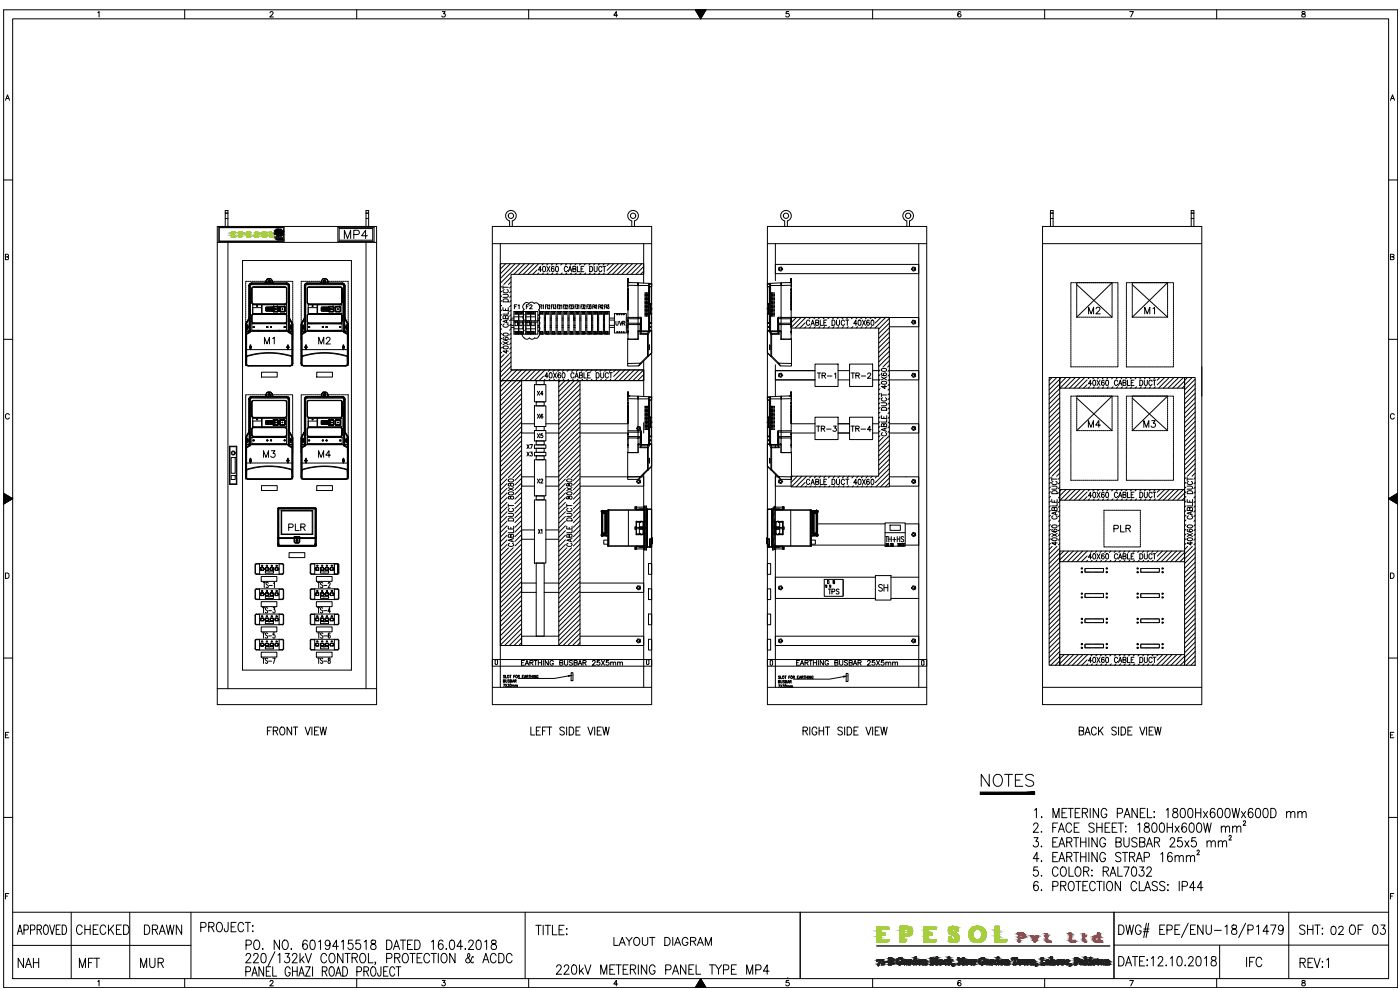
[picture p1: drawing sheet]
<svg xmlns="http://www.w3.org/2000/svg" width="420mm" height="297mm" viewBox="0 0 420 297" stroke-linecap="round" stroke-linejoin="round" font-family="sans-serif">
<defs><g id="words">
<text font-size="7.1" x="293.5" y="237.1">NOTES</text>
<g font-size="6.2">
<text x="309.7" y="246.6">1. METERING PANEL: 1800Hx600Wx600D mm</text>
<text x="22.2" y="281.5">CHECKED</text>
<text x="42.3" y="281.5">DRAWN</text>
<text x="59.3" y="280.8">PROJECT:</text>
<text x="389.1" y="281.5">SHT: OF 03</text>
<text x="4.6" y="291.4">NAH</text>
<text x="22.9" y="291.4">MFT</text>
<text x="41.3" y="291.4">MUR</text>
<text x="166.2" y="293.5">220kV METERING PANEL TYPE MP4</text>
<text x="373.2" y="291.4">IFC</text>
</g>
<g font-size="5.7">
<text x="102.3" y="72.7">MP4</text>
<text x="398.6" y="281.5">02</text>
<text x="183.4" y="285">LAYOUT DIAGRAM</text>
</g>
<g font-size="5.3">
<text x="78.3" y="104.4">M1</text>
<text x="94.9" y="104.4">M2</text>
<text x="325.6" y="129.5">M4</text>
<text x="342.5" y="129.5">M3</text>
<text x="85.7" y="160.5">PLR</text>
<text x="333.4" y="160.9">PLR</text>
</g>
<g font-size="4.9">
<text x="326" y="95.2">M2</text>
<text x="342.5" y="95.2">M1</text>
<text x="78.3" y="138.3">M3</text>
<text x="94.5" y="138.3">M4</text>
<text x="247.6" y="179.6">TPS</text>
<text x="262.8" y="178.5">SH</text>
</g>
<g font-size="4.4">
<text x="160.5" y="119.9">X4</text>
<text x="244.5" y="114.7">TR-1</text>
<text x="254.4" y="114.7">TR-2</text>
<text x="244.1" y="130.5">TR-3</text>
<text x="254.4" y="130.5">TR-4</text>
<text x="160.5" y="132.6">X5</text>
</g>
<g font-size="4">
<text x="153.5" y="93.8">F1</text>
<text x="157" y="93.8">F2</text>
<text x="183.8" y="98.8">UVR</text>
<text x="160.5" y="126.6">X6</text>
<text x="157.3" y="135.8">X7</text>
<text x="160.5" y="146">X2</text>
<text x="160.9" y="161.2">X1</text>
</g>
<text font-size="2.6" x="249.1" y="175.7">0</text>
<g font-size=".5">
<text x="80.6" y="171.9">CT</text>
<text x="97.1" y="171.8">PT</text>
<text x="80.6" y="179.4">CT</text>
<text x="97.1" y="179.4">PT</text>
<text x="80.6" y="187">CT</text>
<text x="97.1" y="187">PT</text>
<text x="80.6" y="194.6">CT</text>
<text x="97.1" y="194.5">PT</text>
</g>
</g></defs>
<!-- layer: 0 -->
<g fill="none" stroke="#000" stroke-width=".3">
<path d="M1.1 2.9h418.4v293.4h-418.4zM3.8 5.7h412.9v287.9h-412.9zM29.4 3.8l.3-.3v1.6M55.4 2.9v2.8M81 3.9l.4-.4 .6 .3-.3 .5-.7 .8h1.1M107.1 2.9v2.8M132.7 3.5h.9l-.5 .6a.54 .54 0 0 1 .4 .9 .54 .54 0 0 1-.9-.2M158.7 2.9v2.8M185.4 4.6h-1.2l.8-1.1v1.6M208.7 2.9h3.2l-1.6 2.8zM208.8 2.9l-.1 .1M209 2.9l-.2 .3"/>
<path d="M209.2 2.9l-.3 .4M209.4 2.9l-.5 .5M209.6 2.9l-.6 .6M209.8 2.9l-.7 .7M210 2.9l-.9 .9M210.2 2.9l-1 1M210.3 5.7h.1M210.3 2.9v2.8M210.3 2.9l-1 1.1M210.5 5.3l-.3 .3M210.6 2.9l-1.2 1.2M210.7 2.9l-1.3 1.3"/>
<path d="M210.8 4.8l-.6 .6M210.9 2.9l-1.4 1.5M211.1 4.3l-1 1M211.1 2.9l-1.5 1.6M211.3 2.9l-1.7 1.7M211.4 3.9l-1.4 1.3M211.5 2.9l-1.8 1.8M211.6 3.4l-1.7 1.7M211.7 2.9l-1.9 1.9M211.9 2.9l-2 2.1M236.7 3.5h-.7l-.1 .7a.58 .58 0 0 1 .9 0 .58 .58 0 0 1-.1 .8 .58 .58 0 0 1-.9-.2M261.9 2.9v2.8"/>
<path d="M288.4 3.7l-.1-.1a.8 .8 0 0 0-1 .5 .8 .8 0 0 0 .6 1 .5 .5 0 0 0 .5-.5 .5 .5 0 0 0-.4-.5 .5 .5 0 0 0-.6 .5M313.5 2.9v2.8M339 3.5h1.1l-.7 1.6M365.1 2.9v2.8M390.8 3.6v.4a.67 .67 0 0 1 .8 .2 .67 .67 0 0 1 0 .8h-.8a.68 .68 0 0 1 0-.8 .68 .68 0 0 1 .8-.2v-.4zM1.6 30.1l.7-1.6 .6 1.6M1.9 29.5h.7M417.3 30.1l.6-1.6 .6 1.6M417.5 29.5h.8M1.1 54h2.7M416.7 54h2.8M1.6 77.1l.8-.1 .1-.6-.9-.1v1.6l.9-.1 .1-.4-.4-.3"/>
<path d="M65.2 67.9h47.8v143.5h-47.8zM65.2 72.7h47.8M65.7 68.2h19.5v4.2h-19.5zM65.8 68.3h19.3v4h-19.3zM67.6 67.9v-4.7h.8v4.7M67.6 63.9h.8M67.6 65.6h.8M68.4 72.7v133.9M72.8 78.2h32.7v122.9h-32.7zM101.4 72.4h10.9M101.4 68.2h10.9M101.8 72.1h10.1"/>
<path d="M101.8 68.6h10.1M109.8 67.9v-4.7h.8v4.7M109.8 72.7v133.9M109.8 63.9h.8M109.8 65.6h.8M147.8 67.9h47.8v143.5h-47.8zM147.8 73.1h47.8M150.1 79.1h43.1v3.2h-39.8v28.7h39.8v3.2h-43.1zM150.1 73.1v133.1M163 80l.2-.1a.87 .87 0 0 1 .5 .8 .87 .87 0 0 1-.5 .8l-.4-.7zM164.1 79.9l.9 1.6M165 79.9l-.9 1.6"/>
<path d="M166.9 80l.2-.1a.86 .86 0 0 1 .5 .8 .86 .86 0 0 1-.5 .8l-.4-.7zM173.3 79.9v1.6h.8M175.2 79.9h-.8v1.6h.8M177 79.9a.8 .8 0 0 1 .9 .8 .8 .8 0 0 1-.9 .8zM178.3 79.9v1.2l.4 .4 .4-.2 .1-1.4M180.9 79.9h.9M181.3 79.9v1.6M193.2 73.1v11.8M230.3 67.9h47.8v143.5h-47.8zM230.3 73.1h47.8M232.7 79.3h43v2.8h-43zM232.7 73.1v11.1"/>
<path d="M275.7 73.1v133.1M312.9 67.9h47.8v143.5h-47.8zM312.9 73.1h47.8M315.2 67.9v-4.7h.9v4.7M315.2 63.9h.9M315.2 65.6h.9M357.5 67.9v-4.7h.8v4.7M357.5 63.9h.8M357.5 65.6h.8M417.3 77.1l.9-.1 .1-.6-1-.1v1.6l1-.1 .1-.4-.4-.3M151 92.3v.9h1.5M151 88.3h1.1l.4 .4-.2 .5h-1.3"/>
<path d="M151 86.2h1.5M151 85.7v.9M151.2 89.8a.84 .84 0 0 1 .9-.1 .84 .84 0 0 1 .4 .9h-1.5zM151.3 97.2a.5 .5 0 0 0-.3 .6 .5 .5 0 0 0 .6 .4h.3a.5 .5 0 0 0 .6-.4 .5 .5 0 0 0-.3-.6M151.3 86.9a.5 .5 0 0 0-.3 .6 .5 .5 0 0 0 .6 .4h.3a.5 .5 0 0 0 .6-.4 .5 .5 0 0 0-.3-.6M151.7 95l.3-.3 .5 .3v.6h-1.5l.1-.8h.5l.1 .8M151.7 92.6v.6M152 96.1v.7M152.5 95.9l-1.5 .5 1.5 .6M152.5 93.5v.8h-1.5M153.4 97.6h.8M153.4 96h.8"/>
<path d="M153.4 98.2h.8M153.4 95.4h.8M154.2 98.7h2.9M154.2 96.3h7.2M154.5 99.4h.8v.8h-.8zM154.6 96.3v1.4h.7v-1.4M155.7 93.5v2.8M156 99.4h.8v.8h-.8zM156 96.3v1.4h.7v-1.4M157.1 93.5v2.8M157.1 96.6v3.6h-2.9M157.3 94.4l-.4 .8 .4 .8"/>
<path d="M157.3 96l-.4 .8 .4 .8-.4 .5v.6l.4 .5a1.35 1.35 0 0 0 0 2.2M157.8 98.7h2.9M157.8 93.5v6.7h2.9v-3.6M158.1 99.4h.8v.8h-.8zM158.2 96.3v1.4h.7v-1.4M159.3 93.5v2.8M159.5 99.4h.9v.8h-.9zM159.6 96.3v1.4h.7v-1.4M160.7 93.5v2.8M161.4 97.6h.5M161.4 96h.5M161.4 98.2h.5"/>
<path d="M161.4 95.4h.5M161.4 93.5v6.7M161.6 96.2l.4 .8-.4 .8 .4 .4v.6l-.4 .5a1.3 1.3 0 0 1 .2 1.4 1.3 1.3 0 0 1-1.1 .8l-.2-.1-.8 .4-.8-.4-.8 .4-.8-.4M161.6 94.6l.4 .7-.4 .8M161.9 93.5h1.5v6.7h-1.5M162.2 99.4h.8v.8h-.8zM162.3 91.4h-.4v1.2M162.4 91.7l.2-.3v1.2M162.5 81h-1l.7-1.1v1.6M163 91.7l.1-.3v1.2M163 93.5v.8h-.8M163.4 97.6h.3"/>
<path d="M163.4 96h.3M163.4 98.2h.3M163.4 95.4h.3M163.7 93.5h1.4v6.7h-1.4M163.7 92h.2M164 99.4h.8v.8h-.8zM164 93.5v.8h.8v-.8M164 91.4h-.3v1.2M164.2 91.7l.2-.3v1.2M164.7 91.7l.2-.3 .1 .4-.4 .8h.4M165.1 97.6h.4M165.1 96h.4"/>
<path d="M165.1 98.2h.4M165.1 95.4h.4M165.5 93.5h1.4v6.7h-1.4M165.5 92h.2M165.8 99.4h.8v.8h-.8zM165.8 93.5v.8h.8v-.8M165.8 91.4h-.3v1.2M166 91.7l.1-.3v1.2M166.3 80.2l-.1-.2a.78 .78 0 0 0-.9 .6 .78 .78 0 0 0 .6 .9 .46 .46 0 0 0 .5-.4 .46 .46 0 0 0-.4-.5 .46 .46 0 0 0-.5 .4M166.5 91.4h.3l-.1 .6a.33 .33 0 0 1 .1 .4 .33 .33 0 0 1-.4 .1v-.1M166.9 97.6h.3M166.9 96h.3"/>
<path d="M166.9 98.2h.3M166.9 95.4h.3M167.2 93.5h1.5v6.7h-1.5M167.3 92h.2M167.5 99.4h.8v.8h-.8zM167.5 93.5v.8h.8v-.8M167.6 91.4h-.3v1.2M167.7 91.7l.1-.2a.31 .31 0 0 1 .3 .2 .31 .31 0 0 1-.1 .4l-.3 .5h.4M168.3 91.7l.1-.3v1.2M168.7 97.6h.3M168.7 96h.3M168.7 98.2h.3"/>
<path d="M168.7 95.4h.3M169 93.5h1.4v6.7h-1.4M169 92h.2M169.3 99.4h.8v.8h-.8zM169.3 93.5v.8h.8v-.8M169.4 91.4h-.4v1.2M169.5 91.7v-.2a.31 .31 0 0 1 .4 .2 .31 .31 0 0 1-.2 .4l-.2 .5h.3M170 91.7l.1-.2a.3 .3 0 0 1 .3 .2 .3 .3 0 0 1-.2 .4l-.2 .5h.3M170.3 80.3a.5 .5 0 0 0-.6-.4 .5 .5 0 0 0-.4 .6v.4a.5 .5 0 0 0 .4 .6 .5 .5 0 0 0 .6-.4M170.4 97.6h.4M170.4 96h.4M170.4 98.2h.4"/>
<path d="M170.4 95.4h.4M170.6 81.5l.5-1.6 .5 1.6M170.8 81h.6M170.8 93.5h1.4v2.8M170.8 92h.2M171.1 99.4h.8v.8h-.8zM171.1 93.5h.8v.8h-.8zM171.1 91.4h-.3v1.2M171.3 91.7v-.2a.31 .31 0 0 1 .3 .2 .31 .31 0 0 1-.1 .4l-.2 .5h.3M171.8 91.4h.3v.6a.35 .35 0 0 1 .1 .4 .35 .35 0 0 1-.4 .2v-.2M171.9 80.7l.8-.1v-.6l-.8-.1v1.6l.9-.1v-.4l-.3-.3M172.2 97.6h.4"/>
<path d="M172.2 96h.4M172.2 93.5v6.7h-1.4M172.2 98.2h.4M172.2 95.4h.4M172.6 93.5h1.4v6.7h-1.4M172.6 92h.2M172.9 99.4h.8v.8h-.8zM172.9 93.5v.8h.8v-.8M172.9 91.4h-.3v1.2M173.1 91.4h.2v.6a.32 .32 0 0 1 .1 .4 .32 .32 0 0 1-.3 .1l-.1-.1M173.6 91.7l.1-.3v1.2M174 96h.3"/>
<path d="M174 95.4h.3M174.3 93.5h1.5v6.7h-1.5M174.4 92h.2M174.4 80.7h.5M174.6 99.4h.8v.8h-.8zM174.6 93.5v.8h.8v-.8M174.7 91.4h-.3v1.2M174.9 91.4h.2v.6a.33 .33 0 0 1 .1 .4 .33 .33 0 0 1-.4 .1v-.1M175.3 91.7l.1-.2a.31 .31 0 0 1 .3 .2 .31 .31 0 0 1-.1 .4l-.3 .5h.4M175.8 97.6h.3M175.8 96h.3M175.8 98.2h.3"/>
<path d="M175.8 95.4h.3M176.1 93.5h1.4v6.7h-1.4M176.1 92h.2M176.4 99.4h.8v.8h-.8zM176.4 93.5v.8h.8v-.8M176.5 91.4h-.4v1.2M176.6 91.4h.3v.6a.33 .33 0 0 1 .1 .4 .33 .33 0 0 1-.4 .1v-.1M177.1 91.4h.3v.6a.32 .32 0 0 1 .1 .4 .32 .32 0 0 1-.4 .1v-.1M177.5 97.6h.4M177.5 96h.4M177.5 98.2h.4M177.5 95.4h.4"/>
<path d="M177.9 93.5h1.4v6.7h-1.4M177.9 92h.2M178.2 99.4h.8v.8h-.8zM178.2 93.5v.8h.8v-.8M178.2 91.4h-.3v1.2M178.7 92.2h-.4l.3-.8v1.2M178.9 91.7l.2-.3v1.2M179.3 96h.4M179.3 95.4h.4M179.7 93.5h1.4v6.7h-1.4M179.7 92h.2M180 99.4h.8v.8h-.8z"/>
<path d="M180 93.5v.8h.8v-.8M180 91.4h-.3v1.2M180.5 92.2h-.4l.3-.8v1.2M180.6 80.3a.49 .49 0 0 0-.6-.4 .49 .49 0 0 0-.3 .6v.4a.49 .49 0 0 0 .3 .6 .49 .49 0 0 0 .6-.4M180.7 91.7l.2-.3 .1 .4-.4 .8h.4M181.1 97.6h.3M181.1 96h.3M181.1 98.2h.3M181.1 95.4h.3M181.4 93.5h1.5v6.7h-1.5M181.5 92h.2M181.7 99.4h.8v.8h-.8z"/>
<path d="M181.7 93.5v.8h.8v-.8M181.8 91.4h-.3v1.2M182.3 92.2h-.4l.3-.8v1.2M182.4 91.4h.3v.6a.32 .32 0 0 1 .1 .4 .32 .32 0 0 1-.4 .1v-.1M184.4 94.1h3.6v5.8h-3.6zM233.7 80.3l.8-.2 .4 .7-.5 .6-.7-.3zM237.4 98v-2.7h38.3v2.7h-8.8M237.4 95.2h29.5v50.9h-29.5v-3.2h26.3v-44.5h-26.3zM237.4 98h.1M274 96l.7 .2 .1 .8-.7 .3-.5-.6zM274 80.1l.7 .2 .1 .8-.7 .3-.5-.6zM323.1 85.4l10.6 9.8"/>
<path d="M333.7 84.8l-10.6 10.4M339.8 85.4l10.6 9.8M350.4 84.8l-10.6 10.4M1.1 101.8h2.7M78.5 111.7h4.7v1.4h-4.7zM95.1 111.7h4.7v1.4h-4.7zM150.1 111v3.2h43.1v-3.2h-39.3M151 102.5l1.5 .9M151 104l.9-.2 .6 .4a.87 .87 0 0 1-.8 .5 .87 .87 0 0 1-.7-.5zM151 100.1l.9-.2 .6 .4a.86 .86 0 0 1-.8 .5 .86 .86 0 0 1-.7-.5zM151.2 101.3h-.2a.77 .77 0 0 0 .6 .9 .77 .77 0 0 0 .9-.5 .45 .45 0 0 0-.6-.5 .45 .45 0 0 0-.1 .8l.2 .1M152 105v1l-1-.7h1.5"/>
<path d="M152.5 102.5l-1.5 .9M155.7 100.2v-3.6v3.6M159.3 100.2v-3.6v3.6M160.9 114.2h2.4v1.2h-2.4zM164.5 112.9h-1l.7-1.1v1.6M165 111.9l.2-.1a.86 .86 0 0 1 .5 .8 .86 .86 0 0 1-.5 .8l-.4-.7zM166.1 111.8l.9 1.6M167 111.8l-.9 1.6M168.2 112.1l-.1-.2a.78 .78 0 0 0-.8 .6 .78 .78 0 0 0 .5 .9 .46 .46 0 0 0 .5-.4 .46 .46 0 0 0-.3-.5 .46 .46 0 0 0-.6 .4M168.9 111.9a.78 .78 0 0 1 .8 .6 .78 .78 0 0 1-.5 .9l-.5-.3zM172.3 112.2a.5 .5 0 0 0-.6-.4 .5 .5 0 0 0-.4 .6v.4a.5 .5 0 0 0 .4 .6 .5 .5 0 0 0 .6-.4M172.5 113.4l.6-1.6 .5 1.6"/>
<path d="M172.7 112.9h.7M173.9 112.6l.8-.1v-.6l-.8-.1v1.6l.8-.1 .1-.4-.3-.3M175.3 111.8v1.6h.7M176.4 112.6h.5M177.2 111.8h-.8v1.6h.8M178.9 111.8a.8 .8 0 0 1 .9 .8 .8 .8 0 0 1-.9 .8zM180.3 111.8v1.2l.4 .4 .4-.2 .1-1.4M182.6 112.2a.5 .5 0 0 0-.6-.4 .5 .5 0 0 0-.4 .6v.4a.5 .5 0 0 0 .4 .6 .5 .5 0 0 0 .6-.4M182.9 111.8h.9M183.3 111.8v1.6M193.2 108.3v10.7M232.7 111.2h11.9h-11.9v2.8h11.9"/>
<path d="M232.7 109.5v9.5M233.7 112.1l.8-.1 .4 .6-.5 .6-.7-.3zM244.6 109.2h6.9v6.8h-6.9zM251.5 111.2h3.5M251.5 114h3.5M255 109.2h6.9v6.8h-6.9zM266.9 111.2h8.8v2.8h-8.8M274 112l.7 .1 .1 .8-.7 .3-.5-.6zM314.9 113.3h3.1v86.3h-3.1zM318 113.3h37.5v3.2h-37.5zM323.1 119.4l10.6 9.8M327.6 115.1h-.9l.6-1v1.6"/>
<path d="M328.1 114.1h.2a.87 .87 0 0 1 .5 .8 .87 .87 0 0 1-.5 .8l-.4-.7zM329.2 114.1l.9 1.6M330.1 114.1l-.9 1.6M331.4 114.3l-.1-.2a.78 .78 0 0 0-.9 .6 .78 .78 0 0 0 .6 1 .45 .45 0 0 0 .4-.7 .45 .45 0 0 0-.8-.1v.2M332 114.1h.2a.87 .87 0 0 1 .5 .8 .87 .87 0 0 1-.5 .8l-.4-.7zM333.7 118.9l-10.6 10.3M335.4 114.4a.5 .5 0 0 0-.6-.3 .5 .5 0 0 0-.4 .6v.3a.5 .5 0 0 0 .4 .6 .5 .5 0 0 0 .6-.3M335.7 115.7l.5-1.6 .5 1.6M335.9 115.1h.6M337 114.8l.8-.1v-.6h-.8v1.6l.9-.2v-.4l-.3-.3M338.4 114.1v1.6h.8M339.5 114.8h.5"/>
<path d="M339.8 119.4l10.6 9.8M340.3 114.1h-.8v1.6h.8M342.1 114.1a.8 .8 0 0 1 .9 .8 .8 .8 0 0 1-.9 .8zM343.4 114.1v1.1l.4 .5 .5-.3v-1.3M345.8 114.4a.5 .5 0 0 0-.6-.3 .5 .5 0 0 0-.4 .6v.3a.5 .5 0 0 0 .3 .7 .5 .5 0 0 0 .7-.4M346 114.1h.9M346.4 114.1v1.6M350.4 118.9l-10.6 10.3M355.5 113.3h3.2v86.3h-3.2zM360.7 110.1v8.8M416.7 101.8h2.8M2.8 124.5a.6 .6 0 0 0-.7-.4 .6 .6 0 0 0-.5 .6v.4a.6 .6 0 0 0 .5 .6 .6 .6 0 0 0 .7-.4"/>
<path d="M68.9 133.9h2.2v11.5h-2.2zM69 134h1.9v11.2h-1.9zM69.4 137.3h1.2v4.7h-1.2zM160.4 127.1h-3.9v2.8h3.9M160.4 121.8h3.4v6.2h-3.4zM160.4 135.7h3.4v1.1h-3.4zM160.4 137.9h3.4v10.9h-3.4zM160.4 133.5h3.4v1h-3.4zM160.9 136.8h2.4v1.1h-2.4zM160.9 134.5h2.4v1.2h-2.4zM160.9 120.6h2.4v1.2h-2.4zM163.8 127.1h3.9"/>
<path d="M163.8 129.9h3.9M174.1 127.1h14.4M174.1 129.9h14.4M191.4 127.9l.8 .2v.8l-.7 .3-.5-.6zM193.2 127.1h.1M193.2 127.1v2.8M232.7 133.4v.9M237.4 127.1h7.2M237.4 129.9h7.2M244.6 125.2h6.9v6.7h-6.9zM251.5 127.1h3.5M251.5 129.9h3.5"/>
<path d="M255 125.2h6.9v6.7h-6.9zM266.9 127.1h8.8v2.8h-8.8M274 127.9l.7 .2 .1 .8-.7 .3-.5-.6zM418.5 124.5a.6 .6 0 0 0-.7-.4 .6 .6 0 0 0-.5 .6v.4a.6 .6 0 0 0 .5 .6 .6 .6 0 0 0 .7-.4M1.1 149.6h2.7l-2.7-1.6v3.3M1.2 148.1l-.1 .1M1.3 148.1l-.2 .3M1.4 148.2l-.3 .4M1.6 148.3l-.5 .5M1.7 148.4l-.6 .5M1.8 148.4l-.7 .7M1.9 148.5l-.8 .8"/>
<path d="M2 148.6l-.9 .9M2.2 148.7l-1.1 1M2.3 148.7l-1.2 1.2M2.4 148.8l-1.3 1.3M2.5 148.9l-1.4 1.4M2.6 148.9l-1.5 1.6M2.8 149l-1.7 1.7M2.9 149.1l-1.8 1.8M3 149.2l-1.9 1.9M3.1 149.2l-2 2.1M3.2 149.3l-1.7 1.7M3.4 149.4l-1.4 1.3"/>
<path d="M3.5 149.4l-1 1M3.6 149.5l-.6 .6M3.7 149.6l-.2 .2M3.8 149.6h-2.7h2.7l-2.7 1.7M3.8 149.6h.1M69.4 142.7h1.2v1.2h-1.2zM78.5 145.7h4.7v1.5h-4.7zM94.7 152.4v11.5M95.1 145.7h4.7v1.5h-4.7zM160.4 159h-3.9v2.8h3.9M160.4 143.1h-3.9v2.8h3.9M160.4 150h3.4v19h-3.4z"/>
<path d="M160.9 148.8h2.4v1.2h-2.4zM163.8 143.1h3.9M163.8 145.9h3.9M163.8 159h3.9M174.1 143.1h19.1v2.8h-19.1M188.6 153v10.9M191.4 143.8l.8 .2v.8l-.7 .3-.5-.6zM193.2 142v64.2M232.7 142.3v63.9M233.5 143.1h-.8v2.8h4.7M233.7 144l.8-.2 .4 .7-.5 .6-.7-.3zM237.3 153v10.9"/>
<path d="M245.4 157.2h20.2M266.9 143.1h8.8v2.8h-8.8M271.7 157.2h4M274 143.8l.7 .2 .1 .8-.7 .3-.5-.6zM274 159.8l.7 .1 .1 .8-.7 .3-.5-.6zM315.7 149.9v.8h1.6v-.8M315.7 145.9h1.1l.5 .4-.3 .4-1.3 .1M315.7 143.7h1.6M315.7 143.3v.9M315.7 157.7l.9-.2 .7 .4a.87 .87 0 0 1-.8 .5 .87 .87 0 0 1-.8-.5zM315.7 147.5a.86 .86 0 0 1 1-.3 .86 .86 0 0 1 .6 .9h-1.6zM315.9 158.8l-.2 .1a.78 .78 0 0 0 .7 .8 .78 .78 0 0 0 .9-.5 .45 .45 0 0 0-.7-.4 .45 .45 0 0 0-.1 .7l.2 .1"/>
<path d="M316 154.8a.5 .5 0 0 0-.3 .6 .5 .5 0 0 0 .6 .3h.3a.5 .5 0 0 0 .7-.3 .5 .5 0 0 0-.4-.6M316 144.4a.5 .5 0 0 0-.3 .6 .5 .5 0 0 0 .6 .4h.3a.5 .5 0 0 0 .7-.4 .5 .5 0 0 0-.4-.6M316.4 152.6l.3-.3 .6 .3v.6h-1.6l.1-.9 .5 .1 .1 .8M316.4 150.2v.5M316.7 153.7v.6M317.3 153.5l-1.6 .5 1.6 .5M317.3 151v.8h-1.6M318 146.9h37.5v3.2h-37.5zM327.6 148.8h-.9l.6-1.1v1.6M328.1 147.8l.2-.1a.89 .89 0 0 1 .5 .8 .89 .89 0 0 1-.5 .8l-.4-.7zM329.2 147.7l.9 1.6M330.1 147.7l-.9 1.6"/>
<path d="M331.4 147.9l-.1-.1a.78 .78 0 0 0-.9 .6 .78 .78 0 0 0 .6 .9 .45 .45 0 0 0 .4-.7 .45 .45 0 0 0-.8-.1v.3M332 147.8l.2-.1a.89 .89 0 0 1 .5 .8 .89 .89 0 0 1-.5 .8l-.4-.7zM335.4 148.1a.5 .5 0 0 0-.6-.4 .5 .5 0 0 0-.4 .6v.4a.5 .5 0 0 0 .4 .6 .5 .5 0 0 0 .6-.4M335.7 149.3l.5-1.6 .5 1.6M335.9 148.8h.6M337 148.4h.8v-.6l-.8-.1v1.6l.9-.2v-.3l-.3-.4M338.4 147.7v1.6h.8M339.5 148.4h.5M340.3 147.7h-.8v1.6h.8M342.1 147.7a.81 .81 0 0 1 .9 .8 .81 .81 0 0 1-.9 .8zM343.4 147.7v1.1l.4 .5 .5-.2v-1.4M345.8 148.1a.5 .5 0 0 0-.7-.4 .5 .5 0 0 0-.3 .6v.4a.5 .5 0 0 0 .3 .6 .5 .5 0 0 0 .7-.4"/>
<path d="M346 147.7h.9M346.4 147.7v1.6M356.3 149.9v.8h1.6v-.8M356.3 145.9h1.1l.5 .4-.2 .4-1.4 .1M356.3 143.7h1.6M356.3 143.3v.9M356.4 157.7l.8-.2 .7 .4a.87 .87 0 0 1-.8 .5 .87 .87 0 0 1-.8-.5zM356.4 147.5a.86 .86 0 0 1 1-.3 .86 .86 0 0 1 .5 .9h-1.6zM356.5 158.8l-.1 .1a.78 .78 0 0 0 .6 .8 .78 .78 0 0 0 .9-.5 .45 .45 0 0 0-.6-.4 .45 .45 0 0 0-.2 .7l.3 .1M356.7 154.8a.5 .5 0 0 0-.4 .6 .5 .5 0 0 0 .6 .3h.4a.5 .5 0 0 0 .6-.3 .5 .5 0 0 0-.4-.6M356.7 144.4a.5 .5 0 0 0-.4 .6 .5 .5 0 0 0 .6 .4h.4a.5 .5 0 0 0 .6-.4 .5 .5 0 0 0-.4-.6M357.1 152.6l.3-.3 .5 .3v.6h-1.6l.1-.8h.6l.1 .8"/>
<path d="M357.1 150.2v.5M357.4 153.7v.6M357.9 153.5l-1.6 .5 1.6 .5M357.9 151v.8h-1.6M416.7 149.6l2.8-1.6v3.3zM416.7 149.6h.1M416.7 149.6h2.8M416.8 149.6l.3 .2M417 149.5l.6 .6M417.1 149.4l1 1M417.2 149.4l1.3 1.3M417.3 149.3l1.7 1.7"/>
<path d="M417.4 149.2l2.1 2.1M417.5 149.2l2 1.9M417.7 149.1l1.8 1.8M417.8 149l1.7 1.7M417.9 148.9l1.6 1.6M418 148.9l1.5 1.4M418.2 148.8l1.3 1.3M418.3 148.7l1.2 1.2M418.4 148.7l1.1 1M418.5 148.6l1 .9M418.6 148.5l.9 .8M418.8 148.4l.7 .7"/>
<path d="M418.9 148.4l.6 .5M419 148.3l.5 .5M419.1 148.2l.4 .4M419.2 148.1l.3 .3M419.3 148.1l.2 .1M1.6 171.9h.6a.87 .87 0 0 1 .5 .8 .87 .87 0 0 1-.5 .8h-.6zM86.8 165.8h4.7v1.5h-4.7zM100.3 169.1h1v3.2h-1zM160.9 174.9h-4.4v2.8h4.4M160.9 169h2.4v21.9h-2.4zM163.3 174.9h4.4M163.3 177.7h4.4"/>
<path d="M163.8 161.8h3.9M174.1 174.9h19.1v2.8h-19.1M191.4 175.7l.8 .2v.8l-.7 .3-.5-.6zM194.6 169.1h1v3.2h-1zM194.6 176.7h1v3.2h-1zM230.3 169.1h1v3.2h-1zM230.3 176.7h1v3.2h-1zM232.7 173.2h30M232.7 179.6h30M233.7 175.9l.8-.2 .4 .7-.5 .6-.7-.3zM243.5 163.6h22.1M267.4 179.6h8.4"/>
<path d="M267.4 173.2h8.4M271.7 163.6h4M274 175.7l.7 .2 .1 .8-.7 .3-.5-.6zM315.7 160.1l1.6 .9M315.7 161.5l.9-.1 .7 .3a.89 .89 0 0 1-.8 .5 .89 .89 0 0 1-.8-.5zM316.7 162.6v.9l-1-.6h1.6M317.3 160.1l-1.6 .9M318 165.3h37.5v3.2h-37.5zM327.6 167.2h-.9l.6-1.1v1.6M328.1 166.2l.2-.1a.87 .87 0 0 1 .5 .8 .87 .87 0 0 1-.5 .8l-.4-.7zM329.2 166.1l.9 1.6M330.1 166.1l-.9 1.6"/>
<path d="M331.4 166.3l-.1-.1a.78 .78 0 0 0-.9 .6 .78 .78 0 0 0 .6 .9 .46 .46 0 0 0 .5-.4 .46 .46 0 0 0-.4-.5 .46 .46 0 0 0-.5 .4M332 166.2l.2-.1a.87 .87 0 0 1 .5 .8 .87 .87 0 0 1-.5 .8l-.4-.7zM335.4 166.5a.5 .5 0 0 0-.6-.4 .5 .5 0 0 0-.4 .6v.4a.5 .5 0 0 0 .4 .6 .5 .5 0 0 0 .6-.4M335.7 167.7l.5-1.6 .5 1.6M335.9 167.2h.6M337 166.9l.8-.1v-.6l-.8-.1v1.6l.9-.1v-.4l-.3-.3M338.4 166.1v1.6h.8M339.5 166.9h.5M340.3 166.1h-.8v1.6h.8M342.1 166.1a.8 .8 0 0 1 .9 .8 .8 .8 0 0 1-.9 .8zM343.4 166.1v1.2l.4 .4 .5-.2v-1.4M345.8 166.5a.5 .5 0 0 0-.6-.4 .5 .5 0 0 0-.4 .6v.4a.5 .5 0 0 0 .3 .6 .5 .5 0 0 0 .7-.4"/>
<path d="M346 166.1h.9M346.4 166.1v1.6M356.3 160.1l1.6 .9M356.4 161.5l.8-.1 .7 .3a.89 .89 0 0 1-.8 .5 .89 .89 0 0 1-.8-.5zM357.4 162.6v.9l-1.1-.6h1.6M357.9 160.1l-1.6 .9M417.3 171.9h.5a.87 .87 0 0 1 .6 .8 .87 .87 0 0 1-.6 .8h-.5zM1.1 197.4h2.7M147.8 197.9h47.8v2h-47.8zM148.6 199.1l.1-1.1 .3-.1 .3 .1v1.1M148.6 199.1l.4 .3 .3-.3M156.5 198.8h.5"/>
<path d="M157.4 198.2h-.9v1.4h.9M157.6 199.6l.6-1.4 .5 1.4M157.8 199.1h.7M159 198.8h.9v-.5l-.9-.1v1.4M159.5 198.8l.5 .8M160.3 198.2h.9M160.3 193.7h3.4M160.8 198.2v1.4M161.6 198.8h.9M161.6 198.2v1.4M162.5 198.2v1.4M163.1 198.2v1.4"/>
<path d="M164.6 198.2v1.4l-1-1.4v1.4M166.1 198.5a.52 .52 0 0 0-.6-.3 .52 .52 0 0 0-.4 .5v.4a.51 .51 0 0 0 .5 .5 .51 .51 0 0 0 .5-.5h-.4M167.7 190.9h-11.2v2.8h11.2M168 198.8h.8l.1-.5-.9-.1v1.4l.9-.1v-.5l-.3-.2M169.4 198.2v1l.4 .4 .6-.4v-1M171.8 198.4l-.3-.2-.6 .2 .1 .3 .8 .5-.3 .4-.6-.2M172.3 198.8h.8l.1-.5-.9-.1v1.4l.9-.1v-.5l-.3-.2M173.5 199.6l.6-1.4 .5 1.4M173.7 199.1h.7M174.1 190.9h19.1v2.8h-19.1M175 198.8h.8v-.5l-.8-.1v1.4M175.4 198.8l.5 .8"/>
<path d="M177.8 198.5l.3-.3 .5 .2-.8 1.2h.9M179.9 198.2h-.6l-.1 .6a.51 .51 0 0 1 .8 0 .51 .51 0 0 1-.1 .7 .51 .51 0 0 1-.8-.2M180.5 198.2l.9 1.4M181.4 198.2l-.9 1.4M182.7 198.2h-.7l-.1 .6a.51 .51 0 0 1 .8 0 .51 .51 0 0 1-.1 .7 .51 .51 0 0 1-.7-.2M183.3 198.9l.3-.3 .4 .1v.9M183.3 198.6v1M184 198.9l.4-.3 .3 .1 .1 .9M185.3 198.9l.4-.3 .3 .1 .1 .9M185.3 198.6v1M186.1 198.9l.3-.3 .4 .1v.9M191.4 191.7l.8 .1v.8l-.7 .3-.5-.6z"/>
<path d="M194 199.1l.4 .3 .3-.3M194.6 184.2h1v3.3h-1zM194.6 191.8h1v3.2h-1zM194.7 198.2l-.1-.3-.5 .1-.1 1.1M194.7 198.2v.9M230.3 197.9h47.8v2h-47.8zM230.3 184.2h1v3.3h-1zM230.3 191.8h1v3.2h-1zM231.2 198.3l.3-.2 .3 .2-.1 1.3-.5-.1zM232.7 190.9h43v2.8h-43zM233.7 191.8l.8-.1 .4 .6-.5 .6-.7-.3zM239.1 198.8h.5"/>
<path d="M239.9 198.2h-.8v1.4h.8M240.1 199.6l.6-1.4 .6 1.4M240.4 199.1h.6M241.6 198.8h.8l.1-.5-.9-.1v1.4M242.1 198.8l.4 .8M242.8 198.2h1M243.3 198.2v1.4M244.1 198.8h1M244.1 198.2v1.4M245.1 198.2v1.4M245.6 198.2v1.4M247.1 198.2v1.4l-.9-1.4v1.4"/>
<path d="M248.6 198.5a.52 .52 0 0 0-.6-.3 .52 .52 0 0 0-.4 .5v.4a.51 .51 0 0 0 .5 .5 .51 .51 0 0 0 .5-.5h-.3M250.5 198.8h.8l.1-.5-.9-.1v1.4l.9-.1v-.5l-.2-.2M252 198.2v1l.4 .4 .5-.4v-1M254.4 198.4l-.4-.2-.6 .2 .1 .3 .9 .5-.4 .4-.6-.2M254.8 198.8h.9v-.5l-.9-.1v1.4l.9-.1v-.5l-.2-.2M256.1 199.6l.5-1.4 .6 1.4M256.3 199.1h.7M257.5 198.8h.8l.1-.5-.9-.1v1.4M258 198.8l.5 .8M260.4 198.5l.2-.3 .6 .2-.9 1.2h1M262.5 198.2h-.7l-.1 .6a.51 .51 0 0 1 .8 0 .51 .51 0 0 1-.1 .7 .51 .51 0 0 1-.7-.2M263 198.2l1 1.4"/>
<path d="M264 198.2l-1 1.4M265.2 198.2h-.7v.6a.51 .51 0 0 1 .7 0 .51 .51 0 0 1-.1 .7 .51 .51 0 0 1-.7-.2M265.8 198.9l.4-.3 .3 .1 .1 .9M265.8 198.6v1M266.6 198.9l.3-.3 .4 .1v.9M267.9 198.9l.3-.3 .4 .1v.9M267.9 198.6v1M268.6 198.9l.4-.3 .3 .1 .1 .9M274 191.7l.7 .1 .1 .8-.7 .3-.5-.6zM276.6 198.3l.3-.2 .3 .2-.1 1.3-.5-.1zM318 196.4h37.5v3.2h-37.5zM327.6 198.3h-.9l.6-1.1v1.6"/>
<path d="M328.1 197.3l.2-.1a.87 .87 0 0 1 .5 .8 .87 .87 0 0 1-.5 .8l-.4-.7zM329.2 197.2l.9 1.6M330.1 197.2l-.9 1.6M331.4 197.4l-.1-.1a.78 .78 0 0 0-.9 .6 .78 .78 0 0 0 .6 .9 .46 .46 0 0 0 .5-.4 .46 .46 0 0 0-.4-.5 .46 .46 0 0 0-.5 .4M332 197.3l.2-.1a.87 .87 0 0 1 .5 .8 .87 .87 0 0 1-.5 .8l-.4-.7zM335.4 197.6a.5 .5 0 0 0-.6-.4 .5 .5 0 0 0-.4 .6v.4a.5 .5 0 0 0 .4 .6 .5 .5 0 0 0 .6-.4M335.7 198.8l.5-1.6 .5 1.6M335.9 198.3h.6M337 198l.8-.1v-.6l-.8-.1v1.6l.9-.2v-.3l-.3-.3M338.4 197.2v1.6h.8M339.5 198h.5M340.3 197.2h-.8v1.6h.8"/>
<path d="M342.1 197.2a.8 .8 0 0 1 .9 .8 .8 .8 0 0 1-.9 .8zM343.4 197.2v1.2l.4 .4 .5-.2v-1.4M345.8 197.6a.5 .5 0 0 0-.6-.4 .5 .5 0 0 0-.4 .6v.4a.5 .5 0 0 0 .3 .6 .5 .5 0 0 0 .7-.4M346 197.2h.9M346.4 197.2v1.6M416.7 197.4h2.8M2.6 219.7h-1v1.7h1M65.2 206.6h47.8M80.3 219.3h.7M81.5 218.1h-1.2v2.4M82 219.3l1.2-.1 .2-.4-.1-.4-1.3-.3v2.4M82.7 219.3l.7 1.2"/>
<path d="M84.3 218.2a1.06 1.06 0 0 1 1.2 .5 1.06 1.06 0 0 1-.1 1.3 .75 .75 0 0 1-.9 .5 .75 .75 0 0 1-.6-.9zM87.5 218.1v2.4l-1.3-2.4v2.4M88 218.1h1.4M88.7 218.1v2.4M91.6 218.1l.8 2.4 .7-2.4M93.6 218.1v2.4M94.4 219.3h.8M95.6 218.1h-1.2v2.4h1.2M96 218.1l.5 2.4 .5-2.4 .5 2.4 .5-2.4M147.8 206.2h47.8M151.1 204.3h.3l.1-.3-.4-.1v.8h.4l-.1-.4M151.1 205.3h.4l-.3 .8"/>
<path d="M151.5 202.7h-.4l.4 .4-.1 .3-.3-.1M151.7 202.6v.8h.4M151.7 205.3l.5 .8M151.7 203.9l.2 .8 .3-.1v-.7M152.2 205.3l-.5 .8M152.4 205.3h.4l-.2 .3h.1a.25 .25 0 0 1 0 .4 .25 .25 0 0 1-.3-.1M152.9 204h-.4l.3 .4v.3l-.3-.1M153 202.6h.4M153.1 204.3h.4v-.3l-.4-.1v.8h.4l-.1-.4M153.2 202.6v.8M153.6 205.7l.4-.1v.5M153.6 205.5v.6"/>
<path d="M153.8 204.7l.2-.8 .3 .8M153.9 204.5h.3M154 205.7l.3-.1v.5M154.1 203h.3M154.5 204.3h.4v-.3l-.4-.1v.8M154.6 202.6h-.5v.8M154.6 205.7l.3-.1 .1 .5M154.6 205.5v.6M154.7 204.3l.2 .4M155 205.7l.3-.1v.5M155.4 203l.4-.1v-.3h-.4v.8M155.7 203l.2 .4"/>
<path d="M156.7 203h.3M157.2 202.6h-.5v.8h.5M157.3 203.4l.3-.8 .3 .8M157.5 203.1h.3M158.1 203l.3-.1 .1-.2-.4-.1v.8M158.3 203l.2 .4M158.7 202.6h.5M159 202.6v.8M159.3 218.1v2.4h1.2M159.3 203h.5M159.3 202.6v.8M159.8 202.6v.8"/>
<path d="M160 202.6v.8M160.7 202.6v.8l-.4-.8v.8M161 219.3h.7M161.5 202.8a.25 .25 0 0 0-.3-.2 .25 .25 0 0 0-.2 .3v.2a.25 .25 0 0 0 .2 .3 .25 .25 0 0 0 .3-.3h-.2M162.2 218.1h-1.2v2.4h1.2M162.8 219.3h.8M164.1 218.1h-1.3v2.4M164.2 218.1h1.4M164.9 218.1v2.4M169.4 218.5a.73 .73 0 0 0-.8-.4 .73 .73 0 0 0-.6 .6l.2 .4 1 .4 .2 .7a.81 .81 0 0 1-1.4 0M170 218.1v2.4M170.6 202.8l-4.2 .8h-10.8"/>
<path d="M170.8 218.1a1.28 1.28 0 0 1 1.4 .8 1.28 1.28 0 0 1-.4 1.5l-1 .1zM171.4 201.8h.6v2.4h-.6zM172.9 219.3h.7M174.1 218.1h-1.2v2.4h1.2M176.4 218.1l.8 2.4 .8-2.4M178.5 218.1v2.4M179.3 219.3h.7M180.5 218.1h-1.2v2.4h1.2M180.9 218.1l.5 2.4 .5-2.4 .4 2.4 .5-2.4M230.3 206.2h47.8M233.6 204.5h.4v-.3h-.4v.8l.4-.1-.1-.4M233.6 205.5h.5l-.4 .8"/>
<path d="M234.1 202.9h-.4l.4 .6h-.5M234.3 202.8v.8h.3M234.3 205.5l.4 .8M234.3 204.2l.2 .8 .2-.2v-.6M234.7 205.5l-.4 .8M235 205.5h.3l-.2 .3h.2a.25 .25 0 0 1 0 .4 .25 .25 0 0 1-.4-.1M235.5 204.3h-.5l.4 .3v.3l-.4-.1M235.5 202.8h.5M235.6 204.5h.4l.1-.3h-.5v.8l.5-.1-.2-.4M235.7 202.8v.8M236.2 205.9l.3-.1 .1 .5M236.2 205.7v.6"/>
<path d="M236.3 205l.3-.8 .2 .8M236.4 204.7h.3M236.6 205.9l.3-.1v.5M236.7 203.2h.3M237 204.5h.4v-.3h-.4v.8M237.1 202.8h-.4v.8M237.2 205.9l.3-.1v.5M237.2 205.7v.6M237.3 204.5l.2 .5M237.5 205.9l.3-.1 .1 .5M238 203.2h.4v-.3l-.4-.1v.8M238.2 203.2l.3 .4"/>
<path d="M239.3 203.2h.2M239.7 202.8h-.4v.8h.4M239.9 203.6l.2-.8 .3 .8M240 203.3h.3M240.6 203.2l.4-.1v-.2l-.4-.1v.8M240.8 203.2l.3 .4M241 219.3l1.2-.1 .2-.4-.2-.6-1.2-.1v2.4M241.3 202.8h.4M241.5 202.8v.8M241.7 219.3l.7 1.2M241.9 203.2h.4M241.9 202.8v.8"/>
<path d="M242.3 202.8v.8M242.6 202.8v.8M243 218.1v2.4M243.3 202.8v.8l-.5-.8v.8M244 203a.25 .25 0 0 0-.3-.2 .25 .25 0 0 0-.2 .3v.2a.25 .25 0 0 0 .3 .3 .25 .25 0 0 0 .2-.3h-.1M245.1 218.7a.67 .67 0 0 0-1-.5 1.33 1.33 0 0 0 .6 2.3l.4-.5v-.4h-.4M245.8 219.3h1.4M245.8 218.1v2.4M247.2 218.1v2.4M247.7 218.1h1.3M248.3 218.1v2.4M252.8 218.5a.68 .68 0 0 0-.8-.4 .68 .68 0 0 0-.5 .8l1.1 .6 .2 .7a.82 .82 0 0 1-1.3 0"/>
<path d="M253.2 203l-4.2 .8h-10.9M253.5 218.1v2.4M254 202.1h.5v2.3h-.5zM254.2 218.1a1.27 1.27 0 0 1 1.4 .8 1.27 1.27 0 0 1-.4 1.5l-1 .1zM256.3 219.3h.8M257.5 218.1h-1.2v2.4h1.2M259.9 218.1l.7 2.4 .8-2.4M261.9 218.1v2.4M262.7 219.3h.8M263.9 218.1h-1.2v2.4h1.2M264.3 218.1l.5 2.4 .5-2.4 .5 2.4 .4-2.4M312.9 206.2h47.8"/>
<path d="M323.9 219.3l1.1-.1 .2-.4-.2-.6-1.1-.1v2.4h.9l.3-.2 .1-.6-.4-.4M325.9 219.7h1M329 218.7a.74 .74 0 0 0-.9-.6 .74 .74 0 0 0-.5 1v.5a.74 .74 0 0 0 .5 .9 .74 .74 0 0 0 .9-.5M329.7 218.1v2.4M330.2 219.2l.8 1.3M331 218.1l-1.3 1.6M335 218.5a.68 .68 0 0 0-.8-.4 .68 .68 0 0 0-.5 .8l1.1 .6 .2 .7a.82 .82 0 0 1-1.3 0M335.7 218.1v2.4M336.5 218.1a1.27 1.27 0 0 1 1.3 .8 1.27 1.27 0 0 1-.4 1.5l-.9 .1zM338.5 219.3h.8M339.8 218.1h-1.3v2.4h1.3M342.1 218.1l.8 2.4 .7-2.4"/>
<path d="M344.1 218.1v2.4M344.9 219.3h.8M346.1 218.1h-1.2v2.4h1.2M346.5 218.1l.5 2.4 .5-2.4 .5 2.4 .5-2.4M418.3 219.7h-1v1.7h1M1.6 220.5h.7M325.6 220.5l.8-2.4 .8 2.4M417.3 220.5h.6M1.1 245.3h2.7M310.2 247.6l.5-.7h.4l.4 .6-.3 .9-1.1 1.3h1.6M310.3 251.3h1.2l-.6 1.1a.84 .84 0 0 1 .7 1.3 .84 .84 0 0 1-1.5-.1M311.8 257.6h-1.7l1.1-1.8v2.8"/>
<path d="M312.6 258.3v.3zM312.6 249.5v.2zM312.6 253.9v.2zM315.9 257.1h1M315.9 252.7h1M317.4 255.8h-1.5v2.8h1.5M317.4 246.9h-1.5v2.8M317.4 251.3h-1.5v2.8h1.5M317.6 249.7l1-2.8 .9 2.8M317.8 258.6l.9-2.8 .9 2.8M317.8 254.1l.9-2.8 .9 2.8M318 248.8h1.1"/>
<path d="M318.1 257.6h1.1M318.1 253.2h1.1M320.1 257.1l1.4-.1 .2-.4-.1-.6-.4-.2h-1.1v2.8M320.1 252.7l1.4-.2 .2-.4-.1-.5-.4-.3h-1.1v2.8M320.9 257.1l.8 1.5M320.9 252.7l.8 1.4M321.6 247.6a.87 .87 0 0 0-1.1-.7 .87 .87 0 0 0-.6 1.1v.7a.87 .87 0 0 0 .7 1 .87 .87 0 0 0 1-.6M322.2 255.8h1.5M322.2 251.3h1.5M323 251.3v2.8M323 255.8v2.8M323.9 246.9h-1.5v2.8h1.5"/>
<path d="M324.3 257.1h1.6M324.3 251.3v2.8M324.3 255.8v2.8M324.3 252.7h1.6M325.9 251.3v2.8M325.9 255.8v2.8M326.8 251.3v2.8M326.8 255.8v2.8M328.4 247.3a.85 .85 0 0 0-.9-.4 .85 .85 0 0 0-.7 .7l.2 .4 1.1 .5a.67 .67 0 0 1 .3 .7 .67 .67 0 0 1-.6 .5l-.8-.1-.2-.3M329.2 246.9v2.8M329.3 255.8v2.8l-1.6-2.8v2.8M329.3 251.3v2.8l-1.6-2.8v2.8"/>
<path d="M330.7 246.9v2.8M331.8 256.4a.87 .87 0 0 0-1.1-.6 .87 .87 0 0 0-.6 1v.7a.87 .87 0 0 0 .8 1.1 .87 .87 0 0 0 .9-1.1h-.6M331.8 252a.87 .87 0 0 0-1.1-.7 .87 .87 0 0 0-.6 1.1v.7a.87 .87 0 0 0 .8 1 .87 .87 0 0 0 .9-1h-.6M333.1 246.9h-1.4v2.8h1.4M334.9 252.7h1a.67 .67 0 0 0 .6-.7 .67 .67 0 0 0-.6-.7h-1v2.8h1l.6-.5a.71 .71 0 0 0-.6-.9M335.3 246.9h-1.5v2.8h1.5M336.4 256.2a.79 .79 0 0 0-1-.5 .79 .79 0 0 0-.5 1l1.3 .7a.67 .67 0 0 1 .2 .7 .67 .67 0 0 1-.6 .5l-.8-.2-.2-.3M336.4 246.9v2.8M336.8 255.8h1.6M337.3 251.3v2a.79 .79 0 0 0 .8 .8 .79 .79 0 0 0 .8-.8v-2M337.6 255.8v2.8M337.9 249.5v.2z"/>
<path d="M339 257.1l1.3-.1 .3-.4-.1-.6-.5-.2h-1v2.8M339.8 257.1l.8 1.5M341 258.6l.9-2.8 .9 2.8M341.2 251.7a.85 .85 0 0 0-.9-.4 .85 .85 0 0 0-.6 .7l.2 .4 1.1 .5a.67 .67 0 0 1 .2 .7 .67 .67 0 0 1-.5 .5l-.8-.1-.2-.3M341.3 257.6h1.2M341.5 247.5l.5-.6v2.8M342 252.7h1a.67 .67 0 0 0 .6-.7 .67 .67 0 0 0-.6-.7h-1v2.8h1l.6-.5a.71 .71 0 0 0-.6-.9M343.4 257.2h1l.6-.5a.71 .71 0 0 0-.6-.9h-1v2.8M343.6 247.1a.61 .61 0 0 0 .2 .9 .88 .88 0 0 1 1.2 .8 .88 .88 0 0 1-1 .9 .9 .9 0 0 1-.6-1.1 .9 .9 0 0 1 1.1-.6 .59 .59 0 0 0 .2-.9zM344.1 254.1l.9-2.8 .9 2.8M344.4 253.2h1.1M346 247.1l.6-.2a1.76 1.76 0 0 1 0 2.8h-.3a1.96 1.96 0 0 1-.3-2.6z"/>
<path d="M346.4 252.7l1.4-.2 .2-.4-.1-.5-.4-.3h-1.1v2.8M347.2 252.7l.8 1.4M348.2 247.1l.6-.2a1.76 1.76 0 0 1 0 2.8h-.2a1.96 1.96 0 0 1-.4-2.6zM348.4 256.3l.5-.5v2.8M350.3 246.9v2.8M351.2 252l.4-.7h.5l.4 .6-.3 .9-1.1 1.3h1.6M351.7 256.2l-.1-.3-.5-.1a1.76 1.76 0 0 0 0 2.8 .83 .83 0 0 0 .8-1 .83 .83 0 0 0-1.2-.6l-.3 .6M351.9 246.9v2.8M352.7 257.2l.5-.5 .6 .1 .1 1.8M352.7 256.7v1.9M352.7 247.9l1.2 1.8M353.9 257.2l.5-.5 .6 .1 .1 1.8"/>
<path d="M353.9 247.9l-1.2 1.8M354.7 251.3h-1.1l-.2 1.2a.87 .87 0 0 1 1.3 .1 .87 .87 0 0 1-.1 1.2 .87 .87 0 0 1-1.3-.2M355.6 252.3l1.2 1.8M356 257.2l.6-.5 .6 .1 .1 1.8M356 247.3l-.1-.2-.5-.2a1.99 1.99 0 0 0-.4 2.7 .77 .77 0 0 0 1-.3 .77 .77 0 0 0-.2-1 .77 .77 0 0 0-1 .1l-.1 .4M356 256.7v1.9M356.8 252.3l-1.2 1.8M357.2 247.1l.5-.2a1.76 1.76 0 0 1 0 2.8h-.2a1.96 1.96 0 0 1-.3-2.6zM357.3 257.2l.5-.5 .6 .1 .1 1.8M358.9 251.3h-1.2l-.1 1.2a.87 .87 0 0 1 1.3 .1 .87 .87 0 0 1-.2 1.3 .87 .87 0 0 1-1.2-.3M359.3 255.4l.2-.3 .4 .2-.7 1.2h.8M359.4 247.1l.6-.2a1.76 1.76 0 0 1 0 2.8h-.2a1.96 1.96 0 0 1-.4-2.6z"/>
<path d="M361.2 246.9l.6 2.8 .6-2.8 .5 2.8 .6-2.8M362.2 252.8l.6-.5 .6 .1 .1 1.7M362.2 252.3v1.8M363.5 252.8l.6-.5 .5 .1 .1 1.7M365.6 252.8l.6-.5 .6 .1 .1 1.7M365.6 252.3v1.8M366.5 248.4l.6-.5 .6 .1 .1 1.7M366.5 247.9v1.8M366.9 252.8l.5-.5 .6 .1 .1 1.7M367.8 248.4l.5-.5 .6 .1 .1 1.7M368.8 251l.3-.4 .4 .3-.7 1.1h.8M369.9 248.4l.6-.5 .5 .1 .2 1.7"/>
<path d="M369.9 247.9v1.8M371.2 248.4l.5-.5 .6 .1 .1 1.7M416.7 245.3h2.8M1.6 268.9h.7M2.6 268.1h-1v1.6M3.8 273.7h412.9M5.5 279.4h.9M7.2 279h.8a.81 .81 0 0 0 .5-.7 .81 .81 0 0 0-.5-.8h-.8v2.9M9.2 279l1.1-.1 .2-.4-.2-.8-1.1-.2v2.9M11.1 278.9l1.2-.2 .2-.4-.2-.6-1.2-.2v2.9M11.8 278.9l.7 1.5M13.4 277.7l.2-.2a1.24 1.24 0 0 1 .9 1.8l-.1 .4a.66 .66 0 0 1-1 .5l-.4-.9v-.7z"/>
<path d="M14.9 277.5l.8 2.9 .7-2.9M16.9 278.9h.7M18.1 277.5h-1.2v2.9h1.2M18.7 277.5h.6a1.79 1.79 0 0 1 0 2.9h-.6zM21.4 273.7v19.9M38.9 273.7v19.9M57.3 273.7v19.9M157.6 273.7v19.9M160.8 277.6h1.6M161.6 277.6v2.9M163 277.6v2.9M163.6 277.6h1.6"/>
<path d="M164.4 277.6v2.9M165.8 277.6v2.9h1.4M167.8 279h.9M169.3 277.6h-1.5v2.9h1.5M170.1 278.6v.2zM240.1 273.7v19.9M311.4 260.1h-1.1l-.1 1.2a.9 .9 0 0 1 1.2 0 .9 .9 0 0 1 0 1.3 .9 .9 0 0 1-1.2 0l-.1-.2M311.5 264.9l-.1-.3-.5-.1a1.76 1.76 0 0 0 0 2.8 .79 .79 0 0 0 .7-1.1 .79 .79 0 0 0-1.3-.3l-.1 .4M312.6 262.6v.3zM312.6 267v.3zM315.9 265.9h1.1l.5-.5a.71 .71 0 0 0-.5-.9h-1.1v2.8M317.5 260.8a.87 .87 0 0 0-1-.7 .87 .87 0 0 0-.7 1.1v.6a.87 .87 0 0 0 .7 1.1 .87 .87 0 0 0 1-.7"/>
<path d="M318.3 265.8h1a.67 .67 0 0 0 .6-.7 .67 .67 0 0 0-.6-.6h-1v2.8M318.7 260.2a.91 .91 0 0 1 .9 .1 .91 .91 0 0 1 .4 .9v.6a.92 .92 0 0 1-.9 1.1 .92 .92 0 0 1-.9-1.1l.1-1zM319.1 265.8l.8 1.5M320.8 260.1v2.8h1.4M321 264.6l.3-.1a1.51 1.51 0 0 1 1.2 1.1 1.51 1.51 0 0 1-.6 1.5l-.2 .2a1.49 1.49 0 0 1-1.2-1.1 1.49 1.49 0 0 1 .5-1.6zM322.8 264.5h1.6M323.1 260.2a.91 .91 0 0 1 .9 .1 .91 .91 0 0 1 .4 .9v.6a.92 .92 0 0 1-.9 1.1 .92 .92 0 0 1-.9-1.1l.1-1zM323.6 264.5v2.8M325 265.8h.9M325.2 261.5l1.4-.2 .2-.4-.1-.5-.5-.3h-1v2.8M326 261.5l.8 1.4M326.4 264.5h-1.4v2.8h1.4"/>
<path d="M327.7 261v.3zM327.7 262.6v.3zM328.7 265.1a.87 .87 0 0 0-1-.6 .87 .87 0 0 0-.7 1v.7a.87 .87 0 0 0 .7 1 .87 .87 0 0 0 1-.6M329.2 264.5h1.5M330 264.5v2.8M331.1 261.5l1.3-.2 .3-.4-.2-.5-.4-.3h-1v2.8M331.3 264.5v2.8M331.9 261.5l.8 1.4M332.5 264.6l.3-.1a1.51 1.51 0 0 1 1.2 1.1 1.51 1.51 0 0 1-.5 1.5l-.3 .2a1.49 1.49 0 0 1-1.2-1.1 1.49 1.49 0 0 1 .5-1.6zM333.1 262.9l.9-2.8 .9 2.8M333.5 262h1.1M334.3 273.7v19.9"/>
<path d="M335.5 260.1v2.8h1.3M335.7 277.5a1.51 1.51 0 0 1 1.6 .9 1.51 1.51 0 0 1-.4 1.8l-1.2 .2zM336.3 264.5v2.8l-1.6-2.8v2.8M337.3 260.1h1.6l-1.2 2.8M337.9 277.5l.6 2.9 .5-2.9 .6 2.9 .6-2.9M339.9 260.2l.6-.1a1.76 1.76 0 0 1 0 2.8h-.3a1.99 1.99 0 0 1-.3-2.7zM341.1 265.1a.87 .87 0 0 0-1-.6 .87 .87 0 0 0-.7 1v.7a.87 .87 0 0 0 .7 1 .87 .87 0 0 0 1-.6M341.9 264.5v2.8h1.4M342 260.1h1.3l-.7 1.1a.84 .84 0 0 1 .7 1.3 .84 .84 0 0 1-1.5-.1M342.5 278.2a.88 .88 0 0 0-1.1-.7 .88 .88 0 0 0-.6 1.1v.7a.88 .88 0 0 0 .8 1.1 .88 .88 0 0 0 .9-1.1h-.6M343.1 279.5h1.6M343.3 278.7h1.6"/>
<path d="M343.5 267.3l.9-2.8 .9 2.8M343.8 266.3h1.2M344.1 277l-.8 4.3M344.2 260.8l.4-.7 .7 .1 .2 .4-.3 1-1.1 1.3h1.5M344.7 277l-.7 4.3M347.3 264.9a.83 .83 0 0 0-.8-.5 .83 .83 0 0 0-.7 .7l.2 .4 1.1 .6a.69 .69 0 0 1 .2 .7 .69 .69 0 0 1-.5 .5l-.8-.2-.2-.3M348.1 278.9h.9M349.5 277.5h-1.4v2.9h1.4M349.6 264.9a.85 .85 0 0 0-.9-.5 .85 .85 0 0 0-.7 .7l.2 .4 1.2 .6a.67 .67 0 0 1 .2 .7 .67 .67 0 0 1-.6 .5l-.8-.2-.2-.3M350.2 279h1.1a.76 .76 0 0 0 .5-.7 .76 .76 0 0 0-.5-.8h-1.1v2.9M350.4 267.1h.2zM350.5 265.4v.3z"/>
<path d="M352.6 278.9h.9M353.9 264.5v2.8M354.1 277.5h-1.5v2.9h1.5M354.8 265.9h1l.6-.5a.71 .71 0 0 0-.6-.9h-1v2.8M356.6 277l-2 4.3M357.3 278.9h.9M358.7 266.3h-1.6l1.1-1.8v2.8M358.8 277.5h-1.5v2.9h1.5M361 266.3h-1.7l1.1-1.8v2.8M361.1 277.5v2.9l-1.7-2.9v2.9M362 277.5v2a.79 .79 0 0 0 .8 .9 .79 .79 0 0 0 .8-.9v-2M364.5 279.1h2"/>
<path d="M367.7 278.1l.5-.6v2.9M369.8 277.7a.6 .6 0 0 0 .3 .9 .89 .89 0 0 1 1.1 .8 .89 .89 0 0 1-1 1 .92 .92 0 0 1-.6-1.2 .92 .92 0 0 1 1.1-.6 .63 .63 0 0 0 .3-.9zM373.8 277l-2 4.3M374.5 279l1.4-.1 .2-.4-.2-.8-1.4-.2v2.9M377.1 278.1l.6-.6v2.9M380.8 279.4h-1.7l1.1-1.9v2.9M381.4 277.5h1.5l-1.1 2.9M385.1 278.5a.74 .74 0 0 1-1.1 .6 .8 .8 0 0 1-.2-1.2 .8 .8 0 0 1 1.2 0 2.89 2.89 0 0 1-.2 2.3 .67 .67 0 0 1-1.1-.2M386.8 273.7v19.9M417.3 268.9h.6M418.3 268.1h-1v1.6M3.8 283.7h53.5"/>
<path d="M5.2 280.4l.8-2.9 .7 2.9M29.4 294.5l.3-.3v1.6M55.4 293.6v2.7M73.8 291.5h.9a.78 .78 0 0 0 .5-.7 .78 .78 0 0 0-.5-.7h-.9v2.8M73.8 286.7l.5-.6h.5l.3 .2a.93 .93 0 0 1-.2 1.2l-1.2 1.4h1.6M73.8 283.5h1.1a.76 .76 0 0 0 .6-.7 .76 .76 0 0 0-.6-.7h-1.1v2.8M75.6 292.9l.8-2.8 .8 2.8M75.9 292h1M76.1 286.7l.5-.6 .7 .1 .2 .4-.4 .9-1.1 1.4h1.6M76.6 282.2l.2-.1a1.51 1.51 0 0 1 1.2 1.1 1.51 1.51 0 0 1-.5 1.6l-.2 .1a1.52 1.52 0 0 1-1.3-1.1 1.52 1.52 0 0 1 .6-1.6zM78.6 286.2l.6-.1a1.61 1.61 0 0 1 .6 2.3l-.3 .4-.5 .1a1.61 1.61 0 0 1-.6-2.3zM78.9 284.6v.3z"/>
<path d="M79.1 290.1v2.8l-1.4-2.8v2.8M79.9 291.4h.8M81 294.6l.4-.4 .6 .3-1 1.3h1.1M81.2 290.1h-1.3v2.8h1.3M81.8 290.1v2.8h1.3M82.5 285.5l-2.1 4.3M83.4 286.6l.6-.5v2.8M83.9 282.1v2.8l-1.6-2.8v2.8M85.1 282.2l.3-.1a1.51 1.51 0 0 1 1.2 1.1 1.51 1.51 0 0 1-.6 1.6l-.2 .1a1.52 1.52 0 0 1-1.2-1.1 1.52 1.52 0 0 1 .5-1.6zM85.6 286.1h1.2l-.6 1a.85 .85 0 0 1 .6 1.4 .85 .85 0 0 1-1.4-.1M87.1 290.7a.79 .79 0 0 0-1-.6 .79 .79 0 0 0-.5 1v.7a.8 .8 0 0 0 .7 1.1 .8 .8 0 0 0 .8-1.1h-.5M87.4 284.6v.3z"/>
<path d="M87.7 286.7l.5-.6 .7 .1 .2 .4-.3 .9-1.2 1.4h1.6M87.8 291.4h1.4M87.8 290.1v2.8M89.2 290.1v2.8M89.7 292.9l.8-2.8 .8 2.8M90 292h1M90 286.1v2.8M90.5 287.8l.8 1.1M91.2 287l-1.2 1.4M91.6 286.1l1 2.8 .9-2.8M91.7 290.1h1.4l-1.4 2.8h1.4M92.2 282.5a.65 .65 0 0 0-1-.3 1.85 1.85 0 0 0 .3 2.7 .8 .8 0 0 0 .8-1.1 .8 .8 0 0 0-1.4-.3l-.1 .5"/>
<path d="M93.3 282.2l.6-.1a1.75 1.75 0 0 1 0 2.8h-.2a1.61 1.61 0 0 1-.6-2.3zM93.8 290.1v2.8M95.6 282.6l.6-.5v2.8M96.7 291.4l1.2-.1 .2-.4-.2-.7-1.2-.1v2.8M97.4 291.4l.7 1.5M98 286.7a.88 .88 0 0 0-1-.6 .88 .88 0 0 0-.7 1v.7a.88 .88 0 0 0 .7 1.1 .88 .88 0 0 0 1-.7M99.1 283a.74 .74 0 0 1-.4 .7 .74 .74 0 0 1-.8 0 .8 .8 0 0 1-.2-1.2 .8 .8 0 0 1 1.2 0 2.89 2.89 0 0 1-.2 2.3 .67 .67 0 0 1-1-.3M99.1 290.2l.2-.1a1.52 1.52 0 0 1 .9 2.4l-.4 .4a1.51 1.51 0 0 1-.9-2.4zM99.2 286.2a.93 .93 0 0 1 .9 0 .93 .93 0 0 1 .4 .9v.7a.92 .92 0 0 1-.9 1.1 .92 .92 0 0 1-.9-1.1l.1-1.1zM100.7 292.9l.9-2.8 .8 2.8M101.1 292h1M101.6 284h-1.8l1.2-1.9v2.8"/>
<path d="M102.5 282.6l.5-.5v2.8M102.9 290.1h.7a1.72 1.72 0 0 1 0 2.8h-.7zM102.9 286.1v2.8l-1.6-2.8v2.8M103.5 286.1h1.6M104.3 286.1v2.8M105.7 287.4l1.3-.1 .3-.4-.3-.7-1.3-.1v2.8M105.8 282.1h-1.2l-.1 1.2a.87 .87 0 0 1 1.3 0 .87 .87 0 0 1-.1 1.3 .87 .87 0 0 1-1.3-.2M106.5 287.4l.8 1.5M107.1 293.6v2.7M107.1 291.5h.9a.78 .78 0 0 0 .5-.7 .78 .78 0 0 0-.5-.7h-.9v2.8M108 282.1h-1.1l-.1 1.2a.87 .87 0 0 1 1.3 0 .87 .87 0 0 1-.1 1.3 .87 .87 0 0 1-1.3-.2M108.4 286.2l.2-.1a1.52 1.52 0 0 1 1.2 1.1 1.52 1.52 0 0 1-.5 1.6l-.2 .1a1.51 1.51 0 0 1-1.3-1.1 1.51 1.51 0 0 1 .6-1.6z"/>
<path d="M109.2 291.4l1.2-.1 .2-.4-.2-.7-1.2-.1v2.8M109.3 282.6l.6-.5v2.8M109.9 291.4l.7 1.5M110.6 286.1v2.8h1.3M111.5 282.2a.63 .63 0 0 0 .2 .9 .89 .89 0 0 1 1.2 .8 .89 .89 0 0 1-1.1 1 .92 .92 0 0 1-.5-1.2 .92 .92 0 0 1 1.1-.6 .63 .63 0 0 0 .2-.9zM111.6 290.2l.2-.1a1.52 1.52 0 0 1 .8 2.4l-.4 .4a1.33 1.33 0 0 1-.9-2.2zM112.7 288.8h-.2h.2l-.2 .6M114.3 290.1v2.1l-.2 .6h-.6l-.2-.8M115.1 291.4h.8M116 287.5h1.1a.76 .76 0 0 0 .6-.7 .76 .76 0 0 0-.6-.7h-1.1v2.8M116 282.1a1.51 1.51 0 0 1 1.6 .9 1.51 1.51 0 0 1-.4 1.8l-1.2 .1zM116.5 290.1h-1.4v2.8h1.4"/>
<path d="M118.1 284.9l.9-2.8 .9 2.8M118.4 287.4h1.1a.67 .67 0 0 0 .5-.7 .67 .67 0 0 0-.5-.6h-1.1v2.8M118.4 284h1.2M118.5 290.7a.7 .7 0 0 0-.7-.7 .7 .7 0 0 0-.7 .7l-.1 1.1a.78 .78 0 0 0 .5 1.1 .78 .78 0 0 0 1-.7M118.9 290.1h1.4M119.2 287.4l.8 1.5M119.6 290.1v2.8M120.1 282.1h1.6M120.9 282.1v2.8M121.2 286.2a.93 .93 0 0 1 1 0 .93 .93 0 0 1 .3 .9v.7a.93 .93 0 0 1-.9 1.1 .93 .93 0 0 1-.9-1.1v-.7zM122.3 283.4h.9M123 286.1h1.6"/>
<path d="M123.8 282.1h-1.5v2.8h1.5M123.8 286.1v2.8M124.5 282.1a1.51 1.51 0 0 1 1.6 .9 1.51 1.51 0 0 1-.5 1.8l-1.1 .1zM125.2 287.4h.9M126.7 286.1h-1.5v2.8h1.5M128.9 286.7a.88 .88 0 0 0-1-.6 .88 .88 0 0 0-.7 1v.7a.88 .88 0 0 0 .7 1.1 .88 .88 0 0 0 1-.7M129.4 286.1h1.6M129.5 282.6l.6-.5v2.8M130.2 286.1v2.8M131.5 286.1v2.8M132.7 294.2h.9l-.5 .6a.55 .55 0 0 1 .4 .9 .55 .55 0 0 1-.9-.2M132.8 286.2l.2-.1a1.52 1.52 0 0 1 1.3 1.1 1.52 1.52 0 0 1-.6 1.6l-.2 .1a1.5 1.5 0 0 1-1.2-1.1 1.5 1.5 0 0 1 .5-1.6z"/>
<path d="M132.9 282.5a.67 .67 0 0 0-1-.3 1.83 1.83 0 0 0 .3 2.7 .84 .84 0 0 0 .8-1 .84 .84 0 0 0-1.1-.6l-.4 .7M133.9 284.6v.3zM135.2 282.2l.6-.1a1.61 1.61 0 0 1 .5 2.3l-.2 .4-.6 .1a1.96 1.96 0 0 1-.3-2.7zM136.6 286.1v2.8l-1.6-2.8v2.8M138.8 284h-1.7l1.2-1.9v2.8M139.7 284.6v.3zM140.7 282.7l.4-.6 .7 .1 .2 .4-.3 .9-1.1 1.4h1.5M142 287.3l-.2-.3-.4 1.1a.83 .83 0 0 1-.7 .8 .83 .83 0 0 1-.9-.5l.2-.7 .9-.7a.61 .61 0 0 0-.2-.9l-.4 .4 .4 1 .8 1.3 .4 .1 .1-.3M143.2 282.2l.6-.1a1.61 1.61 0 0 1 .5 2.3l-.2 .4-.6 .1a1.61 1.61 0 0 1-.5-2.3zM144.9 288.9l.9-2.8 .9 2.8M145.2 288h1.2M145.5 282.6l.5-.5v2.8"/>
<path d="M147.6 282.2a.63 .63 0 0 0 .3 .9 .89 .89 0 0 1 1.1 .8 .89 .89 0 0 1-1 1 .92 .92 0 0 1-.6-1.2 .92 .92 0 0 1 1.1-.6 .63 .63 0 0 0 .3-.9zM148.9 286.7a.88 .88 0 0 0-1.1-.6 .88 .88 0 0 0-.6 1v.7a.88 .88 0 0 0 .6 1.1 .88 .88 0 0 0 1.1-.7M149.7 286.1a1.51 1.51 0 0 1 1.6 .9 1.51 1.51 0 0 1-.5 1.8l-1.1 .1zM153.7 286.7a.88 .88 0 0 0-1.1-.6 .88 .88 0 0 0-.6 1v.7a.88 .88 0 0 0 .6 1.1 .88 .88 0 0 0 1.1-.7M158.7 293.6v2.7M170.1 280.2v.3zM185.4 295.3h-1.2l.8-1.1v1.6M208.7 296.2l.1 .1M208.8 296.1l.2 .2M208.9 296l.3 .3M208.9 295.9l.5 .4M209 295.8l.6 .5"/>
<path d="M209.1 295.6l.7 .7M209.1 295.5l.9 .8M209.2 295.4l1 .9M209.3 295.3l1 1M209.4 295.1l1.2 1.2M209.4 295l1.3 1.3M209.5 294.9l1.4 1.4M209.6 294.8l1.5 1.5M209.6 294.7l1.7 1.6M209.7 294.6l1.8 1.7M209.8 294.4l1.9 1.9M209.9 294.3l2 2"/>
<path d="M209.9 294.2l1.7 1.7M210.3 293.6l1.6 2.7h-3.2zM210.3 293.6v2.7M236.4 293.6h.1M236.7 294.2h-.7l-.1 .7a.58 .58 0 0 1 .9 0 .58 .58 0 0 1-.1 .8 .58 .58 0 0 1-.9-.2M261.9 293.6v2.7M288.4 294.4l-.1-.2a.81 .81 0 0 0-1 .6 .81 .81 0 0 0 .6 1 .51 .51 0 0 0 .5-.5 .51 .51 0 0 0-.4-.5 .51 .51 0 0 0-.6 .5M313.5 293.6v2.7M334.3 283.6h82.4M335.7 287a1.51 1.51 0 0 1 1.6 .9 1.51 1.51 0 0 1-.4 1.8l-1.2 .1zM337.8 289.8l.9-2.8 .9 2.8M338.1 288.9h1.2"/>
<path d="M339 294.2h1.1l-.7 1.6M339.8 287h1.6M340.6 287v2.8M342 288.4h.9M343.5 287h-1.5v2.8h1.5M344.2 288.1h.2zM344.2 289.7h.2zM345.5 287.5l.6-.5v2.8M347.6 287.7l.5-.7h.4l.5 .5-.4 1-1.1 1.3h1.6M350 289.6v.2zM351.3 287.5l.5-.5v2.8M353.5 287.1l.6-.1a1.75 1.75 0 0 1 0 2.8h-.2a1.99 1.99 0 0 1-.4-2.7z"/>
<path d="M355.6 289.7h.2zM356.7 287.7l.5-.7h.4l.5 .5-.3 1-1.2 1.3h1.6M359.2 287.1l.6-.1a1.78 1.78 0 0 1 0 2.8h-.2a1.99 1.99 0 0 1-.4-2.7zM361.5 287.5l.6-.5v2.8M363.7 287.1a.58 .58 0 0 0 .2 1 .89 .89 0 0 1 1.1 .8 .89 .89 0 0 1-1 .9 .92 .92 0 0 1-.5-1.1 .92 .92 0 0 1 1.1-.6 .61 .61 0 0 0 .2-1zM365.1 293.6v2.7M366 283.7v9.9M390.2 288.8h1l.5-.5a.64 .64 0 0 0-.5-.8h-1v2.8M390.8 294.2v.4l.2 .2a.54 .54 0 0 1 .7 .3 .54 .54 0 0 1-.3 .7l-.6-.1-.1-.4 .2-.4 .7-.2 .1-.3-.3-.2zM390.9 288.8l.8 1.5M392.5 288.8h1M394 287.5h-1.5v2.8h1.5"/>
<path d="M394.4 287.5l.9 2.8 .9-2.8M396.9 288.4v.3zM396.9 290v.3zM398.1 288l.6-.5v2.8"/>
<circle cx="154.9" cy="99.8" r=".24"/>
<circle cx="156.4" cy="99.8" r=".24"/>
<circle cx="158.5" cy="99.8" r=".24"/>
<circle cx="159.9" cy="99.8" r=".24"/>
<circle cx="162.6" cy="99.8" r=".24"/>
<circle cx="162.6" cy="93.9" r=".24"/>
<circle cx="164.4" cy="93.9" r=".24"/>
<circle cx="164.4" cy="99.8" r=".24"/>
<circle cx="166.1" cy="93.9" r=".24"/>
<circle cx="166.1" cy="99.8" r=".24"/>
<circle cx="167.9" cy="99.8" r=".24"/>
<circle cx="167.9" cy="93.9" r=".24"/>
<circle cx="169.7" cy="99.8" r=".24"/>
<circle cx="169.7" cy="93.9" r=".24"/>
<circle cx="171.5" cy="99.8" r=".24"/>
<circle cx="171.5" cy="93.9" r=".24"/>
<circle cx="173.3" cy="93.9" r=".24"/>
<circle cx="173.3" cy="99.8" r=".24"/>
<circle cx="175" cy="93.9" r=".24"/>
<circle cx="175" cy="99.8" r=".24"/>
<circle cx="176.8" cy="93.9" r=".24"/>
<circle cx="176.8" cy="99.8" r=".24"/>
<circle cx="178.6" cy="93.9" r=".24"/>
<circle cx="178.6" cy="99.8" r=".24"/>
<circle cx="180.3" cy="99.8" r=".24"/>
<circle cx="180.3" cy="93.9" r=".24"/>
<circle cx="182.1" cy="99.8" r=".24"/>
<circle cx="182.1" cy="93.9" r=".24"/>
<circle cx="185.2" cy="94.3" r=".14"/>
<circle cx="185.8" cy="94.3" r=".14"/>
<circle cx="186.5" cy="94.3" r=".14"/>
<circle cx="187.2" cy="94.3" r=".14"/>
<circle cx="234.2" cy="80.7" r=".33"/>
<circle cx="274.2" cy="96.6" r=".33"/>
<circle cx="274.2" cy="80.7" r=".33"/>
<circle cx="234.2" cy="112.6" r=".33"/>
<circle cx="274.2" cy="112.6" r=".33"/>
<circle cx="70" cy="135.9" r=".43"/>
<circle cx="70" cy="135.9" r=".6"/>
<circle cx="191.7" cy="128.5" r=".33"/>
<circle cx="274.2" cy="128.5" r=".33"/>
<circle cx="191.7" cy="144.5" r=".33"/>
<circle cx="234.2" cy="144.5" r=".33"/>
<circle cx="274.2" cy="144.5" r=".33"/>
<circle cx="191.7" cy="176.3" r=".33"/>
<circle cx="234.2" cy="176.4" r=".33"/>
<circle cx="274.2" cy="160.4" r=".33"/>
<circle cx="274.2" cy="176.4" r=".33"/>
<circle cx="191.7" cy="192.3" r=".33"/>
<circle cx="234.2" cy="192.3" r=".33"/>
<circle cx="274.2" cy="192.3" r=".33"/>
<circle cx="152.5" cy="203" r=".35"/>
<circle cx="153.2" cy="205.6" r=".35"/>
<circle cx="155" cy="203" r=".35"/>
<circle cx="235.1" cy="203.2" r=".35"/>
<circle cx="235.8" cy="205.8" r=".35"/>
<circle cx="237.5" cy="203.2" r=".35"/>
</g>
<g fill="#000" stroke="#000" stroke-width=".3">
<path d="M82.9 69.4v.2zM83.2 70.4h.2zM83.1 69.2l-.1 .1zM83.3 70.1h.3zM83.4 69.6h.6zM83.4 70.4h.3zM83.4 70.2h.2zM83.5 70.6h.5zM83.3 70.1h.2zM83.6 70.5h.3zM83.5 69.4h.1zM83.7 69.3h.3z"/>
<path d="M83.6 68.9h.3zM83.5 68.9h.3zM83.7 69h.2zM83.8 70.1h.3zM83.9 69.1h.1zM83.8 70.1l.2 .1zM83.9 69.8h.1zM83.9 69.3h.2zM83.8 70.6h.2zM84.1 69.1l.2 .1zM84.4 69.9h.2zM84.6 69.9v.2z"/>
<path d="M170.6 202.7h.8l-.8 .2zM253.1 202.9h.9l-.8 .3z"/>
<path d="M82.9 69.9l.1 .2zM82.9 69.9l.1 .2z"/>
<path d="M82.9 69.6v.2zM82.9 69.6v.2z"/>
<path d="M82.9 69.8v.1zM82.9 69.8v.1z"/>
<path d="M82.9 69.9l.1 .2zM82.9 69.9l.1 .2z"/>
<path d="M82.9 70.1l.2 .1zM82.9 70.1l.2 .1z"/>
<path d="M82.9 70.1l.2 .1zM82.9 70.1l.2 .1z"/>
<path d="M83 70.3l.2 .1zM83 70.3l.2 .1z"/>
<path d="M83.1 70l.2 .2zM83.1 70l.2 .2h-.2z"/>
<path d="M83.1 69.4v.2zM82.9 69.6l.2-.2z"/>
<path d="M82.9 69.6l.2 .1zM82.9 69.6l.2 .1z"/>
<path d="M83.1 69.7h.5zM83.1 69.7h.5z"/>
<path d="M83.1 69.7h.5zM83.1 69.7h.5z"/>
<path d="M83.2 69.2l-.1 .2zM83.2 69.2h.3l-.4 .2z"/>
<path d="M83.2 69.3h.4zM83.2 69.3h.4z"/>
<path d="M83.1 70.4l.2 .1zM83.1 70.4l.2 .1z"/>
<path d="M83.1 70.4l.2 .1zM83.1 70.4l.2 .1z"/>
<path d="M83.1 70.1l.2 .1zM83.1 70.1l.2 .1z"/>
<path d="M83.2 70.5h.2zM83.2 70.5h.2z"/>
<path d="M83.2 70.5h.2zM83.2 70.5h.2z"/>
<path d="M83 70h.3zM83 70l.3 .1z"/>
<path d="M83.2 69l.4 .1zM83.2 69l.4 .1z"/>
<path d="M83.1 70.2h.2zM83.1 70.2h.2z"/>
<path d="M83 70.2l.3 .1zM83 70.2l.3 .1z"/>
<path d="M83.1 69.4h.2zM83.1 69.4h.2z"/>
<path d="M83.1 69.4l.2 .1zM83.1 69.4l.2 .1z"/>
<path d="M83.1 69.5l.2 .1zM83.1 69.5l.2 .1zM83.1 69.6h.2zM83.1 69.6h.2z"/>
<path d="M83 70h.3zM83 70h.3z"/>
<path d="M83.1 70.2h.2zM83.1 70.2h.2z"/>
<path d="M83.1 70.2h.2zM83.1 70.2h.2z"/>
<path d="M83 70.3l.4 .1zM83 70.3l.4 .1z"/>
<path d="M83.1 69.6h.3zM83.1 69.6h.3z"/>
<path d="M83.1 70.2h.3zM83.1 70.2h.3z"/>
<path d="M83.4 69.4h.6zM83.4 69.4h.6z"/>
<path d="M83.4 69.9h.5zM83.4 69.9h.5z"/>
<path d="M83.4 69.9h.5zM83.4 69.9h.5z"/>
<path d="M83.3 70.5h.1zM83.3 70.5h.1z"/>
<path d="M83.3 70.5h.1zM83.3 70.5h.1z"/>
<path d="M83.1 69.4h.3zM83.1 69.4h.2z"/>
<path d="M83 69.9h.4zM83 69.9l.3 .1z"/>
<path d="M83.4 69.7h.6zM83.4 69.7h.6z"/>
<path d="M83 69.9h.4zM83 69.9h.4z"/>
<path d="M83.3 70.5l.3 .1zM83.3 70.5l.3 .1z"/>
<path d="M83.3 70.5l.3 .1zM83.3 70.5l.3 .1z"/>
<path d="M83.1 69.6l.3 .1zM83.1 69.6l.3 .1z"/>
<path d="M83.1 69.7h.4zM83.1 69.7h.4z"/>
<path d="M83.1 69.9h.3zM83.1 69.9h.3z"/>
<path d="M83.2 69.2h.3zM83.2 69.2h.3z"/>
<path d="M83.1 69.7h.4zM83.1 69.7h.4z"/>
<path d="M83.4 70.4h.6zM83.4 70.4h.6z"/>
<path d="M83.1 69.4h.4zM83.1 69.4h.4z"/>
<path d="M83.1 69.8h.4zM83.1 69.8l.3 .1z"/>
<path d="M83.1 69.1h.4zM83.1 69.1l.4 .1z"/>
<path d="M83.5 70.6h.4zM83.6 70.6h.3z"/>
<path d="M83.5 70.6h.4zM83.6 70.6h.3z"/>
<path d="M83.1 69.7h.4zM83.1 69.7h.4z"/>
<path d="M83.1 69.8h.4zM83.1 69.8h.4z"/>
<path d="M83.4 70h.1zM83.4 70l.1 .1z"/>
<path d="M83.1 69.8h.4zM83.1 69.8h.5z"/>
<path d="M83.1 69.8h.4zM83.1 69.8h.4z"/>
<path d="M83.2 69.1h.4zM83.1 69.1h.4z"/>
<path d="M83.4 70.6h.2zM83.4 70.6h.2z"/>
<path d="M83.4 70h.2zM83.4 70h.1z"/>
<path d="M83.4 70.6h.2zM83.4 70.6h.2z"/>
<path d="M83.2 69.3h.4zM83.2 69.3l.3 .1z"/>
<path d="M83.4 70h.2zM83.4 70h.2z"/>
<path d="M83.6 70.5h.2zM83.6 70.5h.2z"/>
<path d="M83.5 70.6h.3zM83.5 70.6h.3z"/>
<path d="M83.5 69.4h.1zM83.4 69.4h.2z"/>
<path d="M83.2 69.3h.4zM83.2 69.3h.4z"/>
<path d="M83.1 69.7h.5zM83.1 69.7l.5 .1z"/>
<path d="M83.3 69.1h.4zM83.3 69.1h.4z"/>
<path d="M83.4 69h.3zM83.3 69.1h.3zM83.3 69.1h.3zM83.3 69.1h.3z"/>
<path d="M83.3 69.1l.4 .1zM83.3 69.2h.4z"/>
<path d="M83.5 69h.2zM83.4 69h.3z"/>
<path d="M83.7 69.3h.3zM83.7 69.3h.3z"/>
<path d="M83.7 69.4h.2zM83.7 69.4h.2z"/>
<path d="M83.5 70.2h.2zM83.5 70.2h.1z"/>
<path d="M83.4 70.4h.3zM83.4 70.4h.3z"/>
<path d="M83.7 68.9h.4zM83.7 68.9h.4z"/>
<path d="M83.6 69h.1zM83.5 69h.2z"/>
<path d="M83.5 69h.2zM83.5 69h.2z"/>
<path d="M83.6 70.1h.2zM83.6 70.1h.2z"/>
<path d="M83.5 70.6h.3zM83.5 70.6h.3z"/>
<path d="M83.3 70.4h.5zM83.3 70.4h.4z"/>
<path d="M83.6 69h.2zM83.6 69h.1z"/>
<path d="M83.6 70.1h.2zM83.6 70.1h.2z"/>
<path d="M83.3 70.4h.5zM83.3 70.4h.5z"/>
<path d="M83.6 70.1l.3 .1zM83.6 70.1l.3 .1z"/>
<path d="M83.6 70.1l.3 .1zM83.6 70.1l.3 .1z"/>
<path d="M83.3 69.9h.6zM83.3 69.9h.6z"/>
<path d="M83.4 69.9h.5zM83.4 69.9h.5z"/>
<path d="M83.9 69.9h.3zM83.9 69.9h.3z"/>
<path d="M83.6 70.2h.3zM83.6 70.2h.3z"/>
<path d="M83.6 70.2h.3zM83.6 70.2h.3z"/>
<path d="M83.4 69.8h.5zM83.4 69.8l.5 .1z"/>
<path d="M83.7 69h.2zM83.6 69h.3z"/>
<path d="M83.7 69.4l.2 .1zM83.7 69.4l.2 .1z"/>
<path d="M83.5 70.2h.4zM83.5 70.2h.2z"/>
<path d="M83.5 70.2h.5zM83.5 70.2h.5z"/>
<path d="M83.6 68.9h.4zM83.5 68.9h.5z"/>
<path d="M83.7 68.9h.2zM83.7 68.9h.2z"/>
<path d="M83.7 68.9l.3 .1zM83.6 69h.4z"/>
<path d="M83.4 69.7h.5zM83.4 69.7l.5 .1z"/>
<path d="M83.6 68.9h.4zM83.5 68.9h.5z"/>
<path d="M83.7 69.4h.2zM83.7 69.4h.2zM83.7 69.4h.2zM83.7 69.4h.2z"/>
<path d="M83.8 70.5h.1zM83.7 70.5h.2z"/>
<path d="M83.5 70.4h.5zM83.5 70.4l.3 .2z"/>
<path d="M83.5 70.2h.5zM83.5 70.2h.5z"/>
<path d="M83.5 70.2h.5zM83.4 70.2h.6z"/>
<path d="M83.7 69.4h.3zM83.6 69.4h.4z"/>
<path d="M83.4 69.4h.6zM83.4 69.4h.6z"/>
<path d="M83.4 69.4l.6 .2zM83.4 69.4l.6 .2z"/>
<path d="M83.4 69.6h.6zM83.4 69.6h.6zM83.4 69.6h.6z"/>
<path d="M83.4 69.6h.6zM83.4 69.6h.6z"/>
<path d="M83.4 69.6h.6zM83.4 69.6h.6z"/>
<path d="M83.4 69.7h.6zM83.4 69.7h.6z"/>
<path d="M83.4 69.7h.6zM83.4 69.7h.5z"/>
<path d="M83.8 70.5h.2zM83.8 70.5h.1z"/>
<path d="M83.7 69.3h.3zM83.7 69.3l.3 .1z"/>
<path d="M83.7 69.3h.3zM83.7 69.3l.2 .1z"/>
<path d="M83.8 68.9h.3zM83.7 68.9h.4z"/>
<path d="M83.6 69l.4 .1zM83.6 69l.4 .1z"/>
<path d="M83.9 69.3h.1zM83.7 69.3h.3zM83.7 69.3h.3z"/>
<path d="M83.4 69.6h.6zM83.4 69.6h.7z"/>
<path d="M83.4 69.6h.6zM83.4 69.6l.6 .1z"/>
<path d="M83.8 68.9h.3zM83.8 68.9h.3z"/>
<path d="M83.9 69.1h.2zM83.8 69.1h.3z"/>
<path d="M83.8 70.5h.2zM83.8 70.5h.2z"/>
<path d="M83.6 69.1h.5zM83.6 69.1h.5z"/>
<path d="M83.9 68.9h.2zM83.9 68.9h.2z"/>
<path d="M83.9 68.9h.2zM83.9 68.9h.2z"/>
<path d="M83.6 69.3h.5zM83.6 69.3h.4z"/>
<path d="M83.4 69.6h.7zM83.4 69.6h.7z"/>
<path d="M84.1 69.6h.4zM84.1 69.6h.4z"/>
<path d="M83.9 69.8h.2zM83.9 69.8h.1z"/>
<path d="M83.9 70.5h.2zM83.9 70.5h.1z"/>
<path d="M84 68.9l.2 .1zM84 68.9l.2 .1z"/>
<path d="M83.6 70.1h.5zM83.6 70.1h.5z"/>
<path d="M84 68.9l.2 .1zM84 68.9l.2 .1z"/>
<path d="M83.8 69.1h.3zM83.8 69.1h.3z"/>
<path d="M84 69.7l.2 .2zM84 69.7l.2 .2h-.3z"/>
<path d="M83.8 69.1h.4zM83.7 69.1h.5z"/>
<path d="M84.1 69.6h.4zM84.1 69.6h.4z"/>
<path d="M83.9 70.1h.2zM83.9 70.1h.2z"/>
<path d="M84.2 69.4h.2zM84.2 69.4h.2z"/>
<path d="M84 69.9l.2 .1zM84 69.9l.2 .1z"/>
<path d="M83.9 70.1h.3zM83.9 70.1h.3z"/>
<path d="M83.9 70.1h.3zM83.9 70.1h.2z"/>
<path d="M84.1 69h.2zM84.1 69h.2z"/>
<path d="M84.1 69h.2zM84.1 69h.2z"/>
<path d="M83.7 69.1l.5 .1zM83.7 69.2h.5z"/>
<path d="M83.9 70h.3zM83.9 70l.3 .1z"/>
<path d="M83.9 70.4h.3zM83.9 70.4l.2 .1z"/>
<path d="M83.3 69.2h1zM83.2 69.2h1.1z"/>
<path d="M83.9 70.4h.3zM83.9 70.4h.3zM83.9 70.4h.3zM83.9 70.4h.3z"/>
<path d="M83.4 69.9l.7 .2 .1-.2zM83.4 69.9l.7 .2h-.8z"/>
<path d="M83.8 70.4h.4zM83.8 70.4h.4z"/>
<path d="M84.3 70h.1zM84.3 70h.1z"/>
<path d="M84.2 69l.2 .1zM84.2 69l.2 .1z"/>
<path d="M84.2 69l.2 .1zM84.2 69l.2 .1z"/>
<path d="M83.2 69.2h1.1zM83.2 69.2h1.1z"/>
<path d="M83.2 70.3h1.1zM83.2 70.3l1 .1z"/>
<path d="M84 70.4h.3zM84 70.4l.3 .1z"/>
<path d="M83.2 69.2l1.2 .1zM83.2 69.2l1.2 .1z"/>
<path d="M83.2 70.3h1.1zM83.2 70.3h1.1z"/>
<path d="M84.1 69.2h.3zM84.1 69.2h.3z"/>
<path d="M84.4 70.1v.3zM84.1 70.4l.3-.3v.3z"/>
<path d="M84.1 70.2h.3zM84 70.2h.4z"/>
<path d="M83.1 70.2h1.3zM83.1 70.2l1.2 .1z"/>
<path d="M84 70.4h.4zM84 70.4h.3z"/>
<path d="M84.1 69.3h.3zM84.1 69.3h.3z"/>
<path d="M84.1 69.3l.3 .1zM84.1 69.3l.3 .1z"/>
<path d="M84.2 69.7h.2zM84.2 69.7h.2z"/>
<path d="M84.2 69.7h.2zM84.2 69.7h.2z"/>
<path d="M84.1 69.7h.3zM84.1 69.7h.3zM84.1 69.7h.3zM84.1 69.7h.3z"/>
<path d="M84.1 69.7h.3zM84.1 69.7h.3z"/>
<path d="M84 69.7h.4zM83.9 69.7h.5zM83.9 69.7h.5zM83.9 69.7h.5z"/>
<path d="M83.9 69.7l.5 .1zM83.9 69.8h.5zM83.9 69.8h.5zM83.9 69.8h.5z"/>
<path d="M84.1 70.2h.3zM84.1 70.2h.3z"/>
<path d="M84.1 69.2l.4 .1zM84.1 69.2l.4 .1z"/>
<path d="M84.4 69.2l.1 .1zM84.4 69.2l.1 .1z"/>
<path d="M84.2 70.1h.2zM84.1 70.2h.3z"/>
<path d="M84.1 70.4h.3zM84.1 70.4h.3z"/>
<path d="M83.9 69.8h.5zM83.9 69.8h.5z"/>
<path d="M84.1 69.8h.3zM84.1 69.8h.3z"/>
<path d="M84.1 69.8h.3zM84.1 69.8h.3z"/>
<path d="M84.2 69.8l.2 .1zM84.2 69.8l.2 .1z"/>
<path d="M84.2 70.1h.2zM84.2 70.1h.2z"/>
<path d="M84.2 70.1h.2zM84.2 70.1h.2z"/>
<path d="M84.2 69.4h.3zM84.2 69.4h.3z"/>
<path d="M84.1 69.6h.3zM84.1 69.6l.3 .1z"/>
<path d="M84.2 69.9h.2zM84.2 69.9h.2z"/>
<path d="M84.2 69.9h.3zM84.2 69.9h.3z"/>
<path d="M84.3 70h.1zM84.3 70l.1 .1z"/>
<path d="M84.2 69.3l.2 .3 .1-.3zM84.2 69.3l.2 .3z"/>
<path d="M84.1 69.4l.4 .1zM84.1 69.4l.4 .1z"/>
<path d="M84.3 69.9h.2zM84.3 69.9h.2z"/>
<path d="M84.3 69.9h.2zM84.3 69.9l.1 .1z"/>
<path d="M84.1 69.5h.4zM84.1 69.5h.4z"/>
<path d="M84.2 69.3h.3zM84.2 69.3h.3z"/>
<path d="M84.5 69.3l.1 .1zM84.5 69.3l.1 .1z"/>
<path d="M84.5 69.3l.1 .1zM84.5 69.3l.1 .1z"/>
<path d="M84 69.5l.5 .1zM84 69.5l.5 .1z"/>
<path d="M84 69.6h.5zM84 69.6h.5z"/>
<path d="M84 69.6h.5zM84 69.6h.5z"/>
<path d="M84.1 69.6h.4zM84.1 69.6h.4z"/>
<path d="M84.4 69.9h.2zM84.4 69.9h.2z"/>
<path d="M84.6 69.4v.2zM84.6 69.4v.2z"/>
<path d="M84.6 69.4v.2zM84.6 69.4v.2z"/>
<path d="M84.4 69.6l.2 .2zM84.4 69.6l.2 .2z"/>
<path d="M84.6 69.6l.1 .2zM84.6 69.6l.1 .2z"/>
<path d="M84.6 69.6l.1 .2zM84.6 69.6l.1 .2z"/>
<path d="M84.4 69.8l.2 .1zM84.4 69.8l.2 .1z"/>
<path d="M84.6 69.8v.1zM84.6 69.8v.1z"/>
<path d="M294.2 237.7v.7l16.3-.7zM294.2 238.4l16.3-.7v.7z"/>
</g>
<!-- layer: Duct -->
<g fill="none" stroke="#000" stroke-width=".3">
<path d="M150.4 79.1l-.3 .2M151.8 79.1l-1.7 1.7M153.2 79.1l-3.1 3M154.6 79.1l-4.5 4.5M156 79.1l-5.9 5.9M157.4 79.1l-3.2 3.2M158.8 79.1l-3.2 3.2M160.2 79.1l-3.2 3.2M161.2 79.6l-2.8 2.7M161.6 79.1l-.4 .4M163.1 79.1l-.4 .4M164.5 79.1l-.4 .4"/>
<path d="M165.9 79.1l-.4 .4M167.3 79.1l-.4 .4M168.7 79.1l-.4 .4M170.1 79.1l-.4 .4M171.5 79.1l-.4 .4M172.9 79.1l-.4 .4M174.3 79.1l-.4 .4M175.7 79.1l-.4 .4M177.1 79.1l-.4 .4M178.6 79.1l-.4 .4M180 79.1l-.5 .4M181.4 79.1l-.4 .4"/>
<path d="M182.8 79.1l-.6 .6M184.2 79.1l-2 2M185.6 79.1l-3.2 3.2M187 79.1l-3.2 3.2M188.4 79.1l-3.2 3.2M189.8 79.1l-3.2 3.2M191.2 79.1l-3.2 3.2M192.6 79.1l-3.2 3.2M193.2 80l-2.3 2.3M150.6 86l-.5 .4M150.6 87.4l-.5 .4M150.6 88.8l-.5 .4"/>
<path d="M150.6 90.2l-.5 .4M150.6 91.6l-.5 .4M150.6 93l-.5 .4M150.6 94.4l-.5 .4M150.6 95.8l-.5 .4M150.6 97.3l-.5 .4M150.6 98.7l-.5 .4M153.4 83.2l-2.2 2.1M153.4 84.6l-.8 .7M153.4 86l-.5 .4M153.4 87.4l-.5 .4M153.4 88.8l-.5 .4"/>
<path d="M153.4 95.9l-.5 .4M153.4 97.3l-.5 .4M153.4 98.7l-.5 .4M161.2 81l-1.3 1.3M161.7 81.9l-.4 .4M163.1 81.9l-.4 .4M164.5 81.9l-.4 .4M165.9 81.9l-.4 .4M167.3 81.9l-.4 .4M168.7 81.9l-.4 .4M170.1 81.9l-.4 .4M171.5 81.9l-.4 .4"/>
<path d="M172.9 81.9l-.4 .4M174.3 81.9l-.4 .4M175.8 81.9l-.4 .4M177.2 81.9l-.4 .4M178.6 81.9l-.4 .4M180 81.9l-.4 .4M181.4 81.9l-.4 .4M193.2 81.4l-1 .9M237.6 95.3l-.2 .1M239 95.3l-1.6 1.5M240.4 95.3l-3 3M241.6 96.9l-1.6 1.5"/>
<path d="M241.8 95.3l-3.2 3.1M241.9 98l-.4 .4M243 96.4a.49 .49 0 0 0-.6-.4 .49 .49 0 0 0-.4 .6v.4a.49 .49 0 0 0 .4 .6 .49 .49 0 0 0 .6-.4M243.2 95.3l-.4 .3M243.3 98l-.4 .4M243.4 97.6l.5-1.6 .5 1.6M243.6 97.1h.6M244.6 95.3l-.3 .3M244.7 98l-.4 .4M244.8 96.8l.8-.1v-.5l-.8-.2v1.6l.8-.1 .1-.4-.3-.3M246 95.3l-.3 .3M246.1 98l-.4 .4"/>
<path d="M246.2 96v1.6h.7M247.2 96.8h.6M247.5 95.3l-.4 .3M247.5 98l-.4 .4M248.1 96h-.9v1.6h.9M248.8 95.3l-.3 .3M248.9 98l-.4 .4M249.7 96a.8 .8 0 0 1 .9 .8 .8 .8 0 0 1-.9 .8zM250.3 95.3l-.4 .3M250.3 98l-.4 .4M251.1 96v1.2l.4 .4 .4-.2 .1-1.4M251.7 95.3l-.4 .3"/>
<path d="M251.7 98l-.4 .4M253.1 95.3l-.4 .3M253.1 98l-.4 .4M253.4 96.4a.5 .5 0 0 0-.6-.4 .5 .5 0 0 0-.3 .6v.4a.5 .5 0 0 0 .4 .6 .5 .5 0 0 0 .5-.4M253.8 96h.9M254.3 96v1.6M254.5 95.3l-.4 .3M254.5 98l-.4 .4M255.9 95.3l-.4 .3M255.9 98l-.3 .4M257.2 97.1h-1l.7-1.1v1.6M257.3 95.3l-.4 .3"/>
<path d="M257.4 98l-.4 .4M257.7 96.1l.2-.1a.86 .86 0 0 1 .5 .8 .86 .86 0 0 1-.5 .8l-.4-.7zM258.7 95.3l-.4 .3M258.8 98l-.4 .4M258.8 96l.9 1.6M259.7 96l-.9 1.6M260.1 95.3l-.3 .3M260.2 98l-.4 .4M260.9 96.3l-.3-.3a.89 .89 0 0 0-.1 1.6 .45 .45 0 0 0 .4-.6 .45 .45 0 0 0-.7-.1l-.1 .2M261.5 95.3l-.4 .3M261.6 96.1l.2-.1a.86 .86 0 0 1 .5 .8 .86 .86 0 0 1-.5 .8l-.4-.7zM261.6 98l-.4 .4"/>
<path d="M262.9 95.3l-.3 .3M264.3 95.3l-1.6 1.6M265.8 95.3l-3.2 3.1M266.9 95.5l-3.2 3.2M266.9 96.9l-3.2 3.2M266.9 98.3l-3.2 3.2M266.9 99.8l-3.2 3.2M150.1 114.2h6.4v79.5h-6.4zM150.6 100.1l-.5 .4M150.6 101.5l-.5 .4M150.6 102.9l-.5 .4M150.6 104.3l-.5 .4"/>
<path d="M150.6 105.7l-.5 .4M150.7 114.2l-.6 .5M151.3 106.4l-1.2 1.1M152.1 114.2l-2 1.9M152.7 106.4l-2.6 2.5M153.4 100.1l-.5 .4M153.4 101.5l-.5 .4M153.4 102.9l-.5 .4M153.4 104.3l-.5 .4M153.4 105.7l-.5 .4M153.4 107.1l-3.3 3.2M153.4 108.5l-3.3 3.2"/>
<path d="M153.4 109.9l-3.3 3.3M153.5 114.2l-3.4 3.3M153.7 111l-3.2 3.2M154.9 114.2l-4.8 4.7M155.1 111l-3.2 3.2M156.3 114.2l-6.2 6.1M156.5 115.4l-6.4 6.3M156.5 116.8l-6.4 6.3M156.5 118.2l-6.4 6.3M156.5 119.6l-6.4 6.4M156.5 111l-3.2 3.2M157.9 111l-3.2 3.2"/>
<path d="M159.4 111l-3.2 3.2M160.8 111l-3.2 3.2M162.2 111l-3.2 3.2M163.1 112.9l-1.3 1.3M163.6 111l-3.2 3.2M163.6 113.8l-.4 .4M165 111l-.4 .4M165 113.8l-.4 .4M166.4 111l-.4 .4M166.4 113.8l-.4 .4M167.7 114.2h6.4v79.5h-6.4zM167.8 111l-.4 .4"/>
<path d="M167.8 113.8l-.4 .4M168.2 114.2l-.5 .5M169.2 111l-.4 .4M169.2 113.8l-.4 .4M169.6 114.2l-1.9 1.9M170.6 111l-.4 .4M170.6 113.8l-.4 .4M171 114.2l-3.3 3.3M172 111l-.4 .4M172 113.8l-.3 .4M172.4 114.2l-4.7 4.7M173.4 111l-.4 .4"/>
<path d="M173.4 113.8l-.3 .4M173.8 114.2l-6.1 6.1M174.1 115.4l-6.4 6.3M174.1 116.8l-6.4 6.3M174.1 118.2l-6.4 6.3M174.1 119.6l-6.4 6.4M174.9 111l-.5 .4M174.9 113.8l-.4 .4M176.2 111l-.4 .4M176.2 113.8l-.3 .4M177.7 111l-.5 .4M177.7 113.8l-.4 .4"/>
<path d="M179.1 111l-.5 .4M179.1 113.8l-.4 .4M180.5 111l-.4 .4M180.5 113.8l-.4 .4M181.9 111l-.4 .4M181.9 113.8l-.4 .4M183.3 111l-.4 .4M183.3 113.8l-.4 .4M184.7 111l-.5 .5M186.1 111l-1.9 1.9M187.5 111l-3.2 3.2M188.9 111l-3.2 3.2"/>
<path d="M190.3 111l-3.2 3.2M191.8 111l-3.3 3.2M193.2 111l-3.2 3.2M193.2 112.4l-1.8 1.8M193.2 113.8l-.4 .4M264.1 111l-.4 .4M264.1 112.4l-.4 .4M264.1 113.8l-.4 .4M264.1 115.2l-.4 .4M264.1 116.6l-.4 .4M264.1 118l-.4 .4M264.1 119.4l-.4 .4"/>
<path d="M264.5 118.5h1.6M264.5 118.1v.9M264.5 113.1l1.6 .9M264.6 114.6l.8-.2 .7 .4a.87 .87 0 0 1-.8 .5 .87 .87 0 0 1-.8-.5zM264.6 110.7l.8-.2 .7 .4a.87 .87 0 0 1-.8 .5 .87 .87 0 0 1-.8-.5zM264.7 112h-.1a.78 .78 0 0 0 .6 .9 .78 .78 0 0 0 .9-.6 .45 .45 0 0 0-.6-.4 .45 .45 0 0 0-.2 .7l.3 .1M264.9 119.4a.5 .5 0 0 0-.4 .6 .5 .5 0 0 0 .6 .3h.4a.5 .5 0 0 0 .6-.3 .5 .5 0 0 0-.4-.6M265.6 115.6v1l-1.1-.6h1.6M266.1 113.1l-1.6 .9M266.9 101.2l-3.2 3.2M266.9 102.6l-3.2 3.2M266.9 104l-3.2 3.2"/>
<path d="M266.9 105.4l-3.2 3.2M266.9 106.8l-3.2 3.2M266.9 108.2l-1.9 1.9M266.9 109.6l-.5 .5M266.9 111l-.4 .4M266.9 112.4l-.4 .4M266.9 113.9l-.4 .3M266.9 115.3l-.4 .4M266.9 116.7l-.4 .4M266.9 118.1l-.4 .4M266.9 119.5l-.4 .4M315.7 113.3l-.8 .9"/>
<path d="M317.2 113.3l-2.3 2.2M318 116.6l-3.1 3.2M318 118l-3.1 3.2M318 119.4l-3.1 3.2M318.5 113.3l-3.6 3.7M319.9 113.3l-5 5.1M321.3 113.3l-3.2 3.2M322.7 113.3l-3.2 3.2M324.2 113.3l-3.2 3.2M325.6 113.3l-3.2 3.2M326.3 114l-2.5 2.5M326.3 115.4l-1.1 1.1"/>
<path d="M327 113.3l-.4 .4M327 116.1l-.4 .4M328.4 113.3l-.4 .4M328.4 116.1l-.4 .4M329.8 113.3l-.4 .4M329.8 116.1l-.4 .4M331.2 113.3l-.4 .4M331.2 116.1l-.4 .4M332.6 113.3l-.4 .4M332.6 116.1l-.4 .4M334 113.3l-.4 .4M334 116.1l-.4 .4"/>
<path d="M335.4 113.3l-.4 .4M335.4 116.1l-.3 .4M336.8 113.3l-.4 .4M336.9 116.1l-.4 .4M338.2 113.3l-.4 .4M338.3 116.1l-.4 .4M339.7 113.3l-.4 .4M339.7 116.1l-.4 .4M341.1 113.3l-.5 .4M341.1 116.1l-.4 .4M342.5 113.3l-.4 .4M342.5 116.1l-.4 .4"/>
<path d="M343.9 113.3l-.4 .4M343.9 116.1l-.4 .4M345.3 113.3l-.4 .4M345.3 116.1l-.4 .4M346.7 113.3l-.4 .4M346.7 116.1l-.4 .4M348.1 113.3l-.8 .8M349.5 113.3l-2.2 2.2M350.9 113.3l-3.2 3.2M352.3 113.3l-3.2 3.2M353.7 113.3l-3.1 3.2M355.1 113.3l-3.1 3.2"/>
<path d="M355.5 114.3l-2.1 2.2M355.5 115.7l-.7 .8M356.4 113.3l-.9 .9M357.8 113.3l-2.3 2.2M358.7 113.8l-3.2 3.2M358.7 115.2l-3.2 3.2M358.7 116.6l-3.2 3.2M358.7 118l-3.2 3.2M358.7 119.4l-3.2 3.2M156.5 121l-6.4 6.4M156.5 122.4l-6.4 6.4M156.5 123.8l-6.4 6.4"/>
<path d="M156.5 125.2l-6.4 6.4M156.5 126.6l-6.4 6.4M156.5 128l-6.4 6.4M156.5 129.4l-6.4 6.4M156.5 130.9l-6.4 6.3M156.5 132.3l-6.4 6.3M156.5 133.7l-6.4 6.3M156.5 135.1l-6.4 6.4M156.5 136.5l-6.4 6.4M156.5 137.9l-6.4 6.4M156.5 139.3l-4 4M174.1 121l-6.4 6.4"/>
<path d="M174.1 122.4l-6.4 6.4M174.1 123.8l-6.4 6.4M174.1 125.2l-6.4 6.4M174.1 126.6l-6.4 6.4M174.1 128l-6.4 6.4M174.1 129.4l-6.4 6.4M174.1 130.9l-6.4 6.3M174.1 132.3l-6.4 6.3M174.1 133.7l-6.4 6.3M174.1 135.1l-6.4 6.4M174.1 136.5l-6.4 6.4M174.1 137.9l-6.4 6.4"/>
<path d="M174.1 139.3l-4 4M264.1 120.9l-.4 .4M264.1 122.3l-.4 .4M264.1 123.7l-.4 .4M264.1 125.1l-.4 .4M264.5 124.7v.9h1.6v-.9M264.5 120.8h1.1l.5 .4-.2 .5-1.4 .1M264.6 122.4a.87 .87 0 0 1 1-.2 .87 .87 0 0 1 .5 .9h-1.6zM264.9 129.8a.5 .5 0 0 0-.4 .6 .5 .5 0 0 0 .6 .4h.4a.5 .5 0 0 0 .6-.4 .5 .5 0 0 0-.4-.6M265.1 131.2l-1.4 1.3M265.3 127.4l.3-.3 .5 .3v.6h-1.6l.1-.8h.6l.1 .8M265.3 125v.6"/>
<path d="M265.6 128.6v.6M266.1 128.4l-1.6 .5 1.6 .5M266.1 125.9v.7h-1.6M266.5 131.2l-2.8 2.7M266.9 120.9l-.4 .4M266.9 122.3l-.4 .4M266.9 123.7l-.4 .4M266.9 125.1l-.4 .4M266.9 126.5l-.4 .4M266.9 127.9l-.4 .4M266.9 129.3l-.4 .4M266.9 130.7l-.4 .4"/>
<path d="M266.9 132.2l-3.2 3.1M266.9 133.6l-3.2 3.2M266.9 135l-3.2 3.2M266.9 136.4l-3.2 3.2M266.9 137.8l-3.2 3.2M266.9 139.2l-3.2 3.2M318 125.1l-3.1 3.1M318 127.9l-3.1 3.1M318 130.7l-3.1 3.2M318 133.5l-3.1 3.2M318 120.8l-3.1 3.2M318 122.2l-3.1 3.2"/>
<path d="M318 123.6l-3.1 3.2M318 126.4l-3.1 3.2M318 129.3l-3.1 3.2M318 132.1l-3.1 3.2M318 134.9l-3.1 3.2M318 136.3l-3.1 3.2M318 137.7l-3.1 3.2M318 139.1l-3.1 3.2M358.7 120.8l-3.2 3.2M358.7 122.2l-3.2 3.2M358.7 123.6l-3.2 3.2M358.7 125.1l-3.2 3.1"/>
<path d="M358.7 126.4l-3.2 3.2M358.7 127.9l-3.2 3.1M358.7 129.3l-3.2 3.2M358.7 130.7l-3.2 3.2M358.7 132.1l-3.2 3.2M358.7 133.5l-3.2 3.2M358.7 134.9l-3.2 3.2M358.7 136.3l-3.2 3.2M358.7 137.7l-3.2 3.2M358.7 139.1l-3.2 3.2M152.2 143.7l-2.1 2M152.2 145.1l-2.1 2"/>
<path d="M152.2 146.5l-2.1 2M152.2 147.9l-2.1 2M152.2 149.3l-2.1 2M152.2 150.7l-2.1 2M152.2 152.1l-2.1 2M152.2 153.5l-2.1 2M152.2 155l-2.1 2M152.2 156.4l-2.1 2M152.2 157.8l-2.1 2M152.2 159.2l-2.1 2M152.5 157.9v.8h1.6v-.8M152.5 154h1.2l.4 .4-.2 .5h-1.4"/>
<path d="M152.5 151.7h1.6M152.5 151.3v.9M152.5 146.3l1.6 .9M152.6 155.6a.87 .87 0 0 1 1-.2 .87 .87 0 0 1 .5 .9h-1.6zM152.6 149v.6h.5a.64 .64 0 0 1 .2-.6 .64 .64 0 0 1 .8 0 .52 .52 0 0 1-.4 .8 .52 .52 0 0 1-.5-.7zM152.6 147.8l.9-.2 .6 .4a.87 .87 0 0 1-.8 .5 .87 .87 0 0 1-.8-.5zM152.6 145.1v.7h.5a.59 .59 0 0 1 .3-.7 .59 .59 0 0 1 .7 .2 .52 .52 0 0 1-.5 .6 .52 .52 0 0 1-.4-.7zM152.6 143.9l.9-.2 .6 .4a.89 .89 0 0 1-.8 .5 .89 .89 0 0 1-.8-.5zM152.9 152.5a.5 .5 0 0 0-.4 .7 .5 .5 0 0 0 .7 .3h.3a.5 .5 0 0 0 .6-.3 .5 .5 0 0 0-.3-.7M153.3 158.2v.5M154.1 159.1v.7h-1.6M154.1 146.3l-1.6 .9"/>
<path d="M156.5 140.7l-2.6 2.6M156.5 142.1l-2 2M156.5 143.5l-2 2M156.5 144.9l-2 2M156.5 146.3l-2 2M156.5 147.8l-2 2M156.5 149.2l-2 2M156.5 150.6l-2 2M156.5 152l-2 2M156.5 153.4l-2 2M156.5 154.8l-2 2M156.5 156.2l-2 2"/>
<path d="M156.5 157.6l-2 2M156.5 159l-2 2M169.7 143.7l-2 2M169.7 145.1l-2 2M169.7 146.5l-2 2M169.7 147.9l-2 2M169.7 149.3l-2 2M169.7 150.7l-2 2M169.7 152.1l-2 2M169.7 153.5l-2 2M169.7 155l-2 2M169.7 156.4l-2 2"/>
<path d="M169.7 157.8l-2 2M169.7 159.2l-2 2M170.1 157.9v.8h1.6v-.8M170.1 154h1.1l.5 .4-.3 .5h-1.3M170.1 151.7h1.6M170.1 151.3v.9M170.1 146.3l1.6 .9M170.2 155.6a.87 .87 0 0 1 1-.2 .87 .87 0 0 1 .5 .9h-1.6zM170.2 149v.6h.4a.58 .58 0 0 1 .3-.6 .58 .58 0 0 1 .8 .2v.3a.58 .58 0 0 1-.8 .2 .58 .58 0 0 1-.3-.7zM170.2 147.8l.8-.2 .7 .4a.86 .86 0 0 1-.8 .5 .86 .86 0 0 1-.8-.5zM170.2 145.1v.7h.4a.58 .58 0 0 1 .3-.7 .58 .58 0 0 1 .8 .2 .52 .52 0 0 1-.6 .6 .52 .52 0 0 1-.4-.7zM170.2 143.9l.8-.2 .7 .4a.87 .87 0 0 1-.8 .5 .87 .87 0 0 1-.8-.5z"/>
<path d="M170.5 152.5a.5 .5 0 0 0-.4 .6 .5 .5 0 0 0 .6 .4h.4a.5 .5 0 0 0 .6-.3 .5 .5 0 0 0-.4-.7M170.8 158.2v.5M171.7 159.1v.7h-1.6M171.7 146.3l-1.6 .9M174.1 140.7l-2.6 2.6M174.1 142.1l-2 2M174.1 143.5l-2 2M174.1 144.9l-2 2M174.1 146.3l-2 2M174.1 147.8l-2 2M174.1 149.2l-2 2M174.1 150.6l-2 2"/>
<path d="M174.1 152l-2 2M174.1 153.4l-2 2M174.1 154.8l-2 2M174.1 156.2l-2 2M174.1 157.6l-2 2M174.1 159l-2 2M237.9 142.9l-.5 .4M239.3 142.9l-1.9 1.8M240.7 142.9l-3.2 3.2M241.6 144.8l-1.3 1.3M242 145.8l-.3 .3M242.1 142.9l-3.2 3.2"/>
<path d="M243 144.2a.49 .49 0 0 0-.6-.4 .49 .49 0 0 0-.4 .6v.4a.49 .49 0 0 0 .4 .6 .49 .49 0 0 0 .6-.4M243.4 145.4l.5-1.6 .5 1.6M243.4 145.8l-.3 .3M243.5 142.9l-.5 .5M243.6 144.8h.6M244.8 144.5h.8v-.6l-.8-.1v1.6l.8-.2 .1-.4-.3-.3M244.8 145.8l-.3 .3M244.9 142.9l-.5 .5M246.2 143.8v1.6h.7M246.2 145.8l-.3 .3M246.3 142.9l-.5 .5M247.2 144.5h.6"/>
<path d="M247.6 145.8l-.3 .3M247.7 142.9l-.5 .5M248.1 143.8h-.9v1.6h.9M249 145.8l-.2 .3M249.1 142.9l-.5 .5M249.7 143.8a.8 .8 0 0 1 .9 .8 .8 .8 0 0 1-.9 .8zM250.5 145.8l-.3 .3M250.5 142.9l-.5 .5M251.1 143.8v1.1l.4 .5 .4-.2 .1-1.4M251.9 145.8l-.3 .3M252 142.9l-.6 .5M253.3 145.8l-.3 .3"/>
<path d="M253.4 142.9l-.6 .5M253.4 144.2a.5 .5 0 0 0-.6-.4 .5 .5 0 0 0-.3 .6v.4a.5 .5 0 0 0 .4 .6 .5 .5 0 0 0 .5-.4M253.8 143.8h.9M254.3 143.8v1.6M254.7 145.8l-.3 .3M254.8 142.9l-.6 .5M256.1 145.8l-.3 .3M256.2 142.9l-.5 .5M257.2 144.8h-1l.7-1v1.6M257.5 145.8l-.3 .3M257.6 142.9l-.5 .5M257.7 143.9l.2-.1a.86 .86 0 0 1 .5 .8 .86 .86 0 0 1-.5 .8l-.4-.7z"/>
<path d="M258.8 143.8l.9 1.6M258.9 145.8l-.3 .3M259 142.9l-.5 .5M259.7 143.8l-.9 1.6M260.3 145.8l-.3 .3M260.4 142.9l-.5 .5M260.9 144l-.3-.2a.89 .89 0 0 0-.1 1.6 .45 .45 0 0 0 .4-.7 .45 .45 0 0 0-.7-.1l-.1 .2M261.6 143.9l.2-.1a.86 .86 0 0 1 .5 .8 .86 .86 0 0 1-.5 .8l-.4-.7zM261.7 145.8l-.3 .3M261.8 142.9l-.5 .5M263.2 142.9l-.5 .5M266.9 140.6l-4.2 4.2"/>
<path d="M266.9 142l-4 4.1M266.9 143.4l-2.6 2.7M266.9 144.8l-1.2 1.3M315.2 146.2l-.3 .3M315.2 149l-.3 .4M315.2 143.3l-.3 .4M315.2 144.7l-.3 .4M315.2 147.6l-.3 .4M315.2 150.4l-.3 .4M315.2 151.8l-.3 .4M315.2 153.2l-.3 .4M315.2 154.6l-.3 .4"/>
<path d="M315.2 156l-.3 .4M315.2 157.4l-.3 .4M315.2 158.8l-.3 .4M318 140.5l-2.3 2.4M318 143.4l-.4 .4M318 144.8l-.4 .4M318 146.2l-.4 .4M318 151.8l-.4 .4M318 141.9l-.9 1M318 147.6l-.4 .4M318 149l-.4 .4M318 150.4l-.4 .4"/>
<path d="M318 153.2l-.4 .4M318 154.6l-.4 .4M318 156l-.4 .4M318 157.4l-.4 .4M318 158.9l-.4 .4M318.5 146.9l-.5 .5M319.9 146.9l-1.9 1.9M321.3 146.9l-3.2 3.2M322.7 146.9l-3.2 3.2M324.2 146.9l-3.2 3.2M325.6 146.9l-3.2 3.2M326.3 147.6l-2.5 2.5"/>
<path d="M326.3 149l-1.1 1.1M327 146.9l-.4 .4M327 149.7l-.4 .4M328.4 146.9l-.4 .4M328.4 149.7l-.4 .4M329.8 146.9l-.4 .4M329.8 149.7l-.4 .4M331.2 146.9l-.4 .4M331.2 149.7l-.4 .4M332.6 146.9l-.4 .4M332.6 149.7l-.4 .4M334 146.9l-.4 .4"/>
<path d="M334 149.7l-.4 .4M335.4 146.9l-.4 .4M335.4 149.7l-.3 .4M336.8 146.9l-.4 .4M336.9 149.7l-.4 .4M338.2 146.9l-.4 .4M338.3 149.7l-.4 .4M339.7 146.9l-.4 .4M339.7 149.7l-.4 .4M341.1 146.9l-.5 .4M341.1 149.7l-.4 .4M342.5 146.9l-.4 .4"/>
<path d="M342.5 149.7l-.4 .4M343.9 146.9l-.4 .4M343.9 149.7l-.4 .4M345.3 146.9l-.4 .4M345.3 149.7l-.4 .4M346.7 146.9l-.4 .4M346.7 149.7l-.4 .4M348.1 146.9l-.8 .8M349.5 146.9l-2.2 2.2M350.9 146.9l-3.2 3.2M352.3 146.9l-3.2 3.2M353.7 146.9l-3.1 3.2"/>
<path d="M355.1 146.9l-3.1 3.2M355.9 143.3l-.4 .4M355.9 144.7l-.4 .4M355.9 146.2l-.4 .3M355.9 147.6l-2.5 2.5M355.9 149l-1.1 1.1M355.9 150.4l-.4 .4M355.9 151.8l-.4 .4M355.9 153.2l-.4 .4M355.9 154.6l-.4 .4M355.9 156l-.4 .4M355.9 157.4l-.4 .4"/>
<path d="M355.9 158.8l-.4 .4M358.7 140.5l-2.4 2.4M358.7 141.9l-.9 1M358.7 143.4l-.4 .4M358.7 144.8l-.4 .4M358.7 146.2l-.4 .4M358.7 147.6l-.4 .4M358.7 149l-.4 .4M358.7 150.4l-.4 .4M358.7 151.8l-.4 .4M358.7 153.2l-.4 .4M358.7 154.6l-.4 .4"/>
<path d="M358.7 156l-.4 .4M358.7 157.4l-.4 .4M358.7 158.9l-.4 .4M152.2 160.6l-2.1 2M152.2 162l-2.1 2M152.2 163.4l-2.1 2M152.6 164.4l-2.5 2.4M152.9 163a.49 .49 0 0 0-.4 .6 .49 .49 0 0 0 .7 .4h.3a.49 .49 0 0 0 .6-.4 .49 .49 0 0 0-.3-.6M153.3 160.6l.3-.3 .5 .3v.6h-1.6l.1-.8h.6l.1 .8M153.6 161.8v.6M154 164.4l-3.9 3.8M154.1 161.6l-1.6 .5 1.6 .5"/>
<path d="M156.5 160.4l-2 2M156.5 161.8l-2 2M156.5 163.3l-6.4 6.3M156.5 164.7l-6.4 6.3M156.5 166.1l-6.4 6.3M156.5 167.5l-6.4 6.4M156.5 168.9l-6.4 6.4M156.5 170.3l-6.4 6.4M156.5 171.7l-6.4 6.4M156.5 173.1l-6.4 6.4M156.5 174.5l-6.4 6.4M156.5 175.9l-6.4 6.4"/>
<path d="M156.5 177.3l-6.4 6.4M156.5 178.8l-6.4 6.3M169.7 160.6l-2 2M169.7 162l-2 2M169.7 163.4l-2 2M170.1 164.4l-2.4 2.4M170.5 163a.49 .49 0 0 0-.4 .6 .49 .49 0 0 0 .6 .4h.4a.49 .49 0 0 0 .6-.4 .49 .49 0 0 0-.4-.6M170.8 160.6l.3-.3 .6 .3v.6h-1.6l.1-.8h.6v.8M171.1 161.8v.6M171.5 164.4l-3.8 3.8M171.7 161.6l-1.6 .5 1.6 .5M174.1 160.4l-2 2"/>
<path d="M174.1 161.8l-2 2M174.1 163.3l-6.4 6.3M174.1 164.7l-6.4 6.3M174.1 166.1l-6.4 6.3M174.1 167.5l-6.4 6.4M174.1 168.9l-6.4 6.4M174.1 170.3l-6.4 6.4M174.1 171.7l-6.4 6.4M174.1 173.1l-6.4 6.4M174.1 174.5l-6.4 6.4M174.1 175.9l-6.4 6.4M174.1 177.3l-6.4 6.4"/>
<path d="M174.1 178.8l-6.4 6.3M315.2 160.2l-.3 .4M315.2 161.6l-.3 .4M315.2 163l-.3 .4M315.8 163.9l-.9 1M317.2 163.9l-2.3 2.4M318 160.3l-.4 .4M318 161.7l-.4 .4M318 163.1l-.4 .4M318 164.5l-3.1 3.2M318 165.9l-3.1 3.2M318 167.3l-3.1 3.2"/>
<path d="M318 168.7l-3.1 3.2M318 170.1l-3.1 3.2M318 171.5l-3.1 3.2M318 172.9l-3.1 3.2M318 174.3l-3.1 3.2M318 175.8l-3.1 3.1M318 177.2l-3.1 3.2M318 178.6l-3.1 3.2M318 180l-3.1 3.2M319.3 165.3l-1.3 1.3M320.7 165.3l-2.7 2.7M322.1 165.3l-3.2 3.2"/>
<path d="M323.5 165.3l-3.2 3.2M324.9 165.3l-3.2 3.2M326.3 166.8l-1.8 1.7M326.3 165.3l-3.2 3.2M326.4 168.1l-.4 .4M327.7 165.3l-.4 .4M327.8 168.1l-.4 .4M329.1 165.3l-.3 .4M329.2 168.1l-.4 .4M330.6 165.3l-.4 .4M330.6 168.1l-.4 .4M332 165.3l-.4 .4"/>
<path d="M332 168.1l-.4 .4M333.4 165.3l-.4 .4M333.4 168.1l-.4 .4M334.8 165.3l-.4 .4M334.8 168.1l-.4 .4M336.2 165.3l-.4 .4M336.2 168.1l-.4 .4M337.6 165.3l-.4 .4M337.6 168.1l-.4 .4M339 165.3l-.4 .4M339 168.1l-.4 .4M340.4 165.3l-.4 .4"/>
<path d="M340.4 168.1l-.4 .4M341.8 165.3l-.4 .4M341.9 168.1l-.4 .4M343.2 165.3l-.4 .4M343.3 168.1l-.4 .4M344.6 165.3l-.4 .4M344.7 168.1l-.4 .4M346 165.3l-.4 .4M346.1 168.1l-.4 .4M347.5 165.3l-.4 .4M348.9 165.3l-1.6 1.6M350.3 165.3l-3.2 3.2"/>
<path d="M351.7 165.3l-3.2 3.2M353.1 165.3l-3.2 3.2M354.5 165.3l-3.2 3.2M355.5 165.7l-2.8 2.8M355.5 167.2l-1.4 1.3M355.9 160.2l-.4 .4M355.9 161.6l-.4 .4M355.9 163l-.4 .4M356.4 163.9l-.9 1M357.8 163.9l-2.3 2.4M358.7 160.3l-.4 .4M358.7 161.7l-.4 .4"/>
<path d="M358.7 163.1l-.4 .4M358.7 164.5l-3.2 3.2M358.7 165.9l-3.2 3.2M358.7 167.3l-3.2 3.2M358.7 168.7l-3.2 3.2M358.7 170.1l-3.2 3.2M358.7 171.5l-3.2 3.2M358.7 172.9l-3.2 3.2M358.7 174.3l-3.2 3.2M358.7 175.8l-3.2 3.1M358.7 177.2l-3.2 3.2M358.7 178.6l-3.2 3.2"/>
<path d="M358.7 180l-3.2 3.2M156.5 180.1l-6.4 6.4M156.5 181.6l-6.4 6.3M156.5 183l-6.4 6.4M156.5 184.4l-6.4 6.4M156.5 185.8l-6.4 6.4M156.5 187.2l-6.4 6.4M156.5 188.6l-5 5.1M156.5 190l-3.6 3.7M156.5 191.4l-2.2 2.3M156.5 192.8l-.8 .9M174.1 180.1l-6.4 6.4"/>
<path d="M174.1 181.6l-6.4 6.3M174.1 183l-6.4 6.4M174.1 184.4l-6.4 6.4M174.1 185.8l-6.4 6.4M174.1 187.2l-6.4 6.4M174.1 188.6l-5.1 5.1M174.1 190l-3.7 3.7M174.1 191.4l-2.3 2.3M174.1 192.8l-.9 .9M318 181.4l-3.1 3.2M318 182.8l-3.1 3.2M318 184.2l-3.1 3.2"/>
<path d="M318 185.6l-3.1 3.2M318 187l-3.1 3.2M318 188.4l-3.1 3.2M318 189.8l-3.1 3.2M318 191.3l-3.1 3.1M318 192.7l-3.1 3.2M318 194.1l-3.1 3.2M318 195.5l-3.1 3.2M318 196.9l-2.7 2.7M318 198.3l-1.2 1.3M319.4 196.4l-1.4 1.3M320.8 196.4l-2.8 2.8"/>
<path d="M322.2 196.4l-3.2 3.2M323.6 196.4l-3.2 3.2M325 196.4l-3.2 3.2M326.3 198l-1.7 1.6M326.4 196.4l-3.1 3.2M326.5 199.2l-.4 .4M327.8 196.4l-.4 .4M327.9 199.2l-.4 .4M329.2 196.4l-.3 .4M329.3 199.2l-.4 .4M330.7 196.4l-.4 .4M330.7 199.2l-.4 .4"/>
<path d="M332.1 196.4l-.4 .4M332.1 199.2l-.4 .4M333.5 196.4l-.4 .4M333.5 199.2l-.4 .4M334.9 196.4l-.4 .4M334.9 199.2l-.4 .4M336.3 196.4l-.4 .4M336.3 199.2l-.4 .4M337.7 196.4l-.4 .4M337.7 199.2l-.4 .4M339.1 196.4l-.4 .4M339.1 199.2l-.4 .4"/>
<path d="M340.5 196.4l-.4 .4M340.5 199.2l-.4 .4M341.9 196.4l-.4 .4M342 199.2l-.4 .4M343.3 196.4l-.4 .4M343.4 199.2l-.4 .4M344.7 196.4l-.3 .4M344.8 199.2l-.4 .4M346.2 196.4l-.4 .4M346.2 199.2l-.4 .4M347.6 196.4l-.4 .4M349 196.4l-1.7 1.7"/>
<path d="M350.4 196.4l-3.2 3.2M351.8 196.4l-3.2 3.2M353.2 196.4l-3.2 3.2M354.6 196.4l-3.2 3.2M355.5 196.9l-2.7 2.7M355.5 198.3l-1.3 1.3M358.7 181.4l-3.2 3.2M358.7 182.8l-3.2 3.2M358.7 184.2l-3.2 3.2M358.7 185.6l-3.2 3.2M358.7 187l-3.2 3.2M358.7 188.4l-3.2 3.2"/>
<path d="M358.7 189.8l-3.2 3.2M358.7 191.3l-3.2 3.1M358.7 192.7l-3.2 3.2M358.7 194.1l-3.2 3.2M358.7 195.5l-3.2 3.2M358.7 196.9l-2.7 2.7M358.7 198.3l-1.3 1.3"/>
</g>
<!-- layer: Equipment -->
<g fill="none" stroke="#000" stroke-width=".3">
<path d="M265.6 156.9h6.1v7h-6.1zM265.6 159.8h6.1M267.1 157.6h3.1v1.5h-3.1zM247.4 173.8h5.6v5.1h-5.6zM262.7 172.7h4.7v7.3h-4.7zM265.8 161h.7M265.9 163.9h2.3M265.9 163.1h.8v.8h-.8zM266.1 161v1.6M266.7 161v1.6M266.7 161.8h.8M267.3 163.1h.8v.8h-.8z"/>
<path d="M267.5 161v1.6M267.9 161.9h1M268.4 161.2v1.4M269.3 161.8h.7M269.3 161v1.6M269.5 163.1h.8v.8h-.8zM270 161v1.6M270.6 163.1h.8v.8h-.8zM271.2 161.2l-.6-.1-.1 .4a.68 .68 0 0 1 .6 1l-.4 .1-.2-.3"/>
<circle cx="266.3" cy="163.5" r=".24"/>
<circle cx="267.7" cy="163.5" r=".24"/>
<circle cx="269.9" cy="163.5" r=".24"/>
<circle cx="271" cy="163.5" r=".24"/>
</g>
<!-- layer: dem1 -->
<path d="M275.7 157.2v6.4M232.7 173.2v6.4" fill="none" stroke="#000" stroke-width=".3"/>
<!-- layer: Layer 1 -->
<g fill="none" stroke="#000" stroke-width=".3">
<path d="M69.5 69.6l1.1 .1v.2h-.7v.3h.3v.3h-.3v.4h.7v.2l-1.1 .1zM71.7 69.6h.2a.63 .63 0 0 1 .8 0 .63 .63 0 0 1 .1 .9l-.6 .1 .1 .3a.28 .28 0 0 1-.3 .2 .28 .28 0 0 1-.3-.2zM72.2 69.9h.3v.4h-.3zM74.1 69.6l1.1 .1-.7 .2v.3h.4v.3h-.4v.4h.8a.81 .81 0 0 1-1.2 .2zM76.6 69.7h.5a.23 .23 0 0 1 .4 .1 .23 .23 0 0 1-.3 .3l-.3-.2v.2a.52 .52 0 0 1 .7 .5 .52 .52 0 0 1-.8 .5 .24 .24 0 0 1-.3-.2 .24 .24 0 0 1 .2-.3l.2 .3 .3-.1-.6-.5zM81.1 69.6h.4v1.3h.7v.2h-1.1zM83.1 71.1h.2l-.2 .3zM83.1 71.6l.2 .3zM83.1 71.2h.1M83.2 69.2l.8-.2-.4 .1 .8 .1 .1 .8-.1-.4a.68 .68 0 0 1-.1 .8 .68 .68 0 0 1-.8 .1h.4a.71 .71 0 0 1-.8-.2 .71 .71 0 0 1-.1-.8l.1 .4zM83.3 71.2l.2 .2zM83.3 69.4l.1 .2 .3-.3-.2 .3 .3-.1-.1 .2 .4-.4-.1 .3 .2 .1-.3 .4h.2l.1-.2h-.3l.3-.1a.28 .28 0 0 1-.2 .4 .28 .28 0 0 1-.4-.2 .28 .28 0 0 1 .3-.3l-.6 .5v-.2l.3-.3z"/>
<path d="M83.4 71.2h.1M83.4 71.6l.1 .3zM83.4 70l.2-.2-.2 .3zM83.5 71.2l.1 .2zM83.6 69.4l-.1 .2zM83.7 71.6l.1 .3zM83.7 71.1l.1 .3zM83.9 71.2l.1 .2zM83.9 71.6l.1 .3zM84 69.4v.1zM84.2 71.2l.1 .2zM84.3 71.2h.1"/>
<path d="M84.2 71.7l.1 .2zM84.3 71.8h.1M84.3 71.2l.1 .2zM84.3 71.7l.1 .2zM84.5 71.7l.2-.1-.1 .4zM84.5 71.7l.1 .1zM84.7 71.7l.1 .1 .1-.1-.2 .3zM73.7 97.4l.1 4.4M73.8 99.4v-2v2h.2M73.9 97.4l.1 2M73.9 99.4h.1M74 99.4h.7"/>
<path d="M74 99.4h.1M74 99.4h-.2l-.1 9.6 .5 .6 .4 .1-.4-.2-.2-.4M74 99.4h.8M74 99.4v.7M74 98.1v.1M74 98.1l.3-.2 .2 .2M74 98.2h.1M74 98.1h.5M74 98.1h.1M74.1 98.1l.2-.2 .2 .2M74.1 98.2h.4M74.2 97.9h.2"/>
<path d="M74.2 98.4h.2M74.2 97.4l.4 .7-.3 .7-.3-.6zM74.5 98.1h.1M74.5 98.1l-.2 .2-.2-.1M74.5 98.1v.1M74.6 95.7h.1M74.7 95.7h.1M74.7 95.7l-.7 1.4M74.7 95.3h.1M74.8 95.2l-.2 .5M74.8 95.7l-.9 1.7-.1-.4v.4l.1-.4M74.8 95.3l-.1-9.6v9.7l-.9 1.6 .9-1.3"/>
<path d="M74.8 95.3v4.1M74.8 85.8v9.5M74.8 99.4h.1M74.8 99.4v.2l-1 .7 .2 .1v6.4M74.8 95.3v4.1h-.8M74.9 90.4h.1M74.9 91.6h.1M74.9 94.9h.1M74.9 89.2h.1M74.9 88.1h.1M74.9 93.7h.1M74.9 99.4h.1"/>
<path d="M74.9 94.4v.1M74.9 92.8v.1M74.9 88.4v.1M74.9 92.4v.1M74.9 94v.1M74.9 92.8h.1M74.9 90.5h.1M74.9 88.5h.1M74.9 88.4h.1M74.9 92.5h.1M74.9 92.4h.1M74.9 94h.1"/>
<path d="M74.9 94.4h.1M74.9 91.7h.1M74.9 92.9h.1M74.9 93.3h.1M74.9 94.1h.1M74.9 94.5v.1M74.9 94.9v.1M74.9 89.6v.1M74.9 90v.1M74.9 88.8v.1M74.9 90.8v.1M74.9 91.2v.1"/>
<path d="M74.9 93.2v.1M74.9 92v.1M74.9 93.2h.1M74.9 88h.1M74.9 89.7h.1M74.9 89.6h.1M74.9 90.1h.1M74.9 90h.1M74.9 92.1h.1M74.9 92h.1M74.9 88.9h.1M74.9 88.8h.1"/>
<path d="M74.9 90.9h.1M74.9 90.8h.1M74.9 94.8h.1M74.9 89.3h.1M74.9 93.6h.1M74.9 91.3h.1M74.9 91.2h.1M74.9 94.8v.2M74.9 88v.1M74.9 94.4v.2M74.9 93.6v.1M74.9 90.4v.1"/>
<path d="M74.9 89.2v.1M74.9 91.6v.1M74.9 99.4l-.1 .2M75 99.4h.1M75.1 99.4h.1M75.1 99.4h-.2v-13.6h.2v13.6h11.4v-13.6h.1v13.6M75.1 99.4h-.2l.2 .3M75.2 99.4h.1M75.5 84.9a.79 .79 0 0 0-.8 .8M75.5 85.4l-.4 .4M75.5 90.8l.5 .5h9.6l.4-.5M75.5 96.5l.4 .5h9.7l.4-.5"/>
<path d="M75.5 86.6v4.2l.5 .4-.4-.4M75.5 94.7v1.8l.5 .4-.4-.4M75.6 85.2l-.8 .6M75.6 85a.81 .81 0 0 0-.8 .8l.2-.6 .5-.2M75.6 85l-.6 .2-.2 .6M75.6 85h10.4l.1 .4h-10.6M75.6 97.1h10.4v2h-10.4v-2h10.4M75.6 99.1h10.4M75.6 85.2h10.4l.8 .6M75.6 85.2l-.1 .2M75.6 86.6l.4-.4-.4 .3v4.3M75.6 94.7l.4-.5h9.6l-9.6 .1-.4 .3v1.9"/>
<path d="M75.6 90.8h.1M75.6 94.7v1.8M75.8 91.4h2.7M76 98.2h.3M76 98l.3 .1M76 94.2l-.4 .2v.3M76 86.1l-.5 .4 .1 4.3M76 98.1v.1M78.5 92.3h-2.6l-.1 1.8h10.2M78.5 94.1h-2.7v-2.7h10.2v2.7h-7.4M78.5 91.4h.1M78.5 94.1h.1"/>
<path d="M78.5 91.4v2.7M78.6 91.4h7.4M78.6 91.4v2.7M79.7 84.9h.1M79.7 84.9l.3-.1-.1 .1M79.7 84.9h.2M79.8 84.9h.1M79.8 92.2l1.8-.1v1.2h-1.8zM79.9 84.3v.5zM79.9 84.8v.1M79.9 92.7v.1M79.9 84.1l-.1 .2"/>
<path d="M79.9 84.2v.1M79.9 84.9h.1M80 84.9h.1M80.1 98.1v.1M80.1 98.2h.3M80.1 98h.3M80.1 83.8l-.2 .4zM80.2 92.9h1.3l.1-.1-.1 .1M80.2 92.5h1.3v.2h-1.3zM80.2 92.8h-.4v.1h.4M80.2 92.5h-.4v.2h.4M80.3 92.5h.1"/>
<path d="M80.3 98.1h.1M80.4 98.1v.1M80.4 92.2h1.1l.1 .3h-1.3zM80.4 92.9h.3M80.4 92.5h.3M80.4 93.3l-.1-.3h1.3l-.1 .3M80.4 92.7h.1M80.4 92.8h.1M80.5 83.6l-.3 .2M80.5 83.6l-.4 .2M80.5 83.6h.6zM80.5 84.8v.1"/>
<path d="M80.5 84.9h.1M80.5 84.9v-.8l.3-.1 .2 .1 .1 .8M80.6 92.8h.1M80.6 92.7h.1M81 84.8l.1 .1M81 84.9v-.6l.1 .6M81 84.9h.1M81.1 84.8v.1M81.1 84.9h.1M81.1 83.6l.3 .2-.3-.2M81.2 98.1v.1M81.2 98.2h.3"/>
<path d="M81.2 98h.3M81.4 83.8l.3 .4zM81.5 98.1v.1M81.5 98.1h.1M81.5 92.5v.2M81.5 92.8h-1.3v.1M81.6 84.9h.1M81.6 92.7h.1M81.6 92.8h.1M81.7 84.2v.1M81.7 84.1v.2M81.7 84.9h.2"/>
<path d="M81.7 84.9h.1M81.7 84.2h.1M81.7 84.8l-.1 .1M81.7 84.3v.5M81.7 92.7v.1M81.8 92.7h-.2v-.6l-1.8 .2 .1 1h1.7l.2-.5M81.8 84.9h.2l-6.4 .1M81.8 84.9h.2zM81.8 84.9l4.2 .1M81.8 92.8l-1.5-.1 1.7 .1M81.8 92.7l.2 .1M81.9 84.9h.1"/>
<path d="M81.9 92.1l.2-.2 1.4 .1v1.3M81.9 92.1v1.2M82 92.8v.5v-.3M82 92.2v.3M82 93l.1 .3M82 93.3l.1 .1M82 93.3l.1 .2M82 93.3l1.3 .2M82 92.7v.1M82 92.7h.1M82.1 93h.1M82.1 91.9l-.2 .2 .1 .6 .1-.7-.1 .1"/>
<path d="M82.1 92v.2M82.1 92.1l1.2 .1v1.1l-1.2 .2M82.1 92h1.3l.1 .2M82.1 92h.1M82.1 91.9h1.3l.1 .2M82.1 92h1.2M82.4 92.7h.6M82.4 92.5v.5h-.4M82.4 92.5v.5h-.3M82.4 92.5h-.4v.5M82.4 92.5h-.3M82.6 92.8h.1"/>
<path d="M82.6 92.7l.1 .1M83.1 92.7h.1M83.1 92.7l-.7 .1M83.3 92.1l.2 .1M83.3 93.4l-1.2 .1M83.3 92h.1M83.3 92.2l.2 1.1M83.3 93.3v.2M83.5 92.1v1.3l-.2 .1M83.5 93.3h.1M83.5 92.1v1.4l-1.4 .1-.2-.2 1.4 .2 .2-.3M84 93.3v-1.2v1.2"/>
<path d="M84 93.3l.2 .3 1.2-.1M84 93.3l.2 .1M84 93.3l.2 .2M84 93.3l1.4 .2M84 92.1v1.2M84.1 92.2v1.1M84.2 92h1.3v1.3l-.1 .2M84.2 91.9h1.2zM84.2 91.9l-.2 .2M84.2 92l-.1 .2M84.2 93.4h1.2zM84.2 92l-.2 .1v1.2"/>
<path d="M84.2 92.1h1.2M85.3 98.2h.3M85.3 98h.3M85.3 98.1v.1M85.4 92h-1.2l-.1 .2M85.4 92.1l.1 .1M85.4 92.1l.1 1.2M85.4 92h.1M85.4 91.9l.2 .2M85.4 91.9l.1 .2M85.4 92.2l.1 1.1M85.5 93.3l-.1 .2"/>
<path d="M85.5 92.1v.1M85.5 92.1l.1 1.2-.2 .3M85.5 92.1l.1 1.2M85.6 86.2l.4 .4M85.6 94.3l.4 .4M85.6 98.1h.1M85.6 86.2l-9.6-.1 9.8 .1 .3 .4v4.2M85.6 91.2l-9.6 .1M85.6 96.9l-9.6 .1M85.6 86.1l.5 .5M85.6 94.3l.5 .4v1.8M85.6 94.2l.5 .5"/>
<path d="M85.6 98.1v.1M86 90.8l-.4 .4M86 96.5l-.4 .4M86 86.6v4.2v-4.2M86 90.8v.3l-.4 .2M86 96.5v.3l-.4 .2M86 94.7v1.8v-1.8M86 94.7h.1M86 85l.6 .2 .2 .6M86 85a.81 .81 0 0 1 .8 .8M86 85h-10.4v.2M86.1 85.4l.4 .4"/>
<path d="M86.1 84.9l.5 .3 .3 .5M86.4 99.4h.1M86.5 99.4h.3M86.5 99.7l1.2 .7-.1 8.7-.1-2.1a24.3 24.3 0 0 0-13.5-.1l-.2-.1 .3 .2-.2 2.1-.1-.2v-8.6M86.5 99.4v.3l.1-.1M86.5 99.4h-11.4v.3l-1.1 .7v-.3l.8-.5M86.5 99.4h.1M86.6 99.4h.1M86.6 99.6h.1M86.7 88.4h.1M86.7 91.2h.1M86.7 94.8v.1"/>
<path d="M86.7 88.8h.1M86.7 94v.1M86.7 93.6v.1M86.7 88.4v.1M86.7 88.5h.1M86.7 91.2v.1M86.7 91.3h.1M86.7 94.4v.1M86.7 91.6v.1M86.7 89.6v.1M86.7 88.8v.1M86.7 88.9h.1"/>
<path d="M86.7 90v.1M86.7 89.2v.1M86.7 92v.1M86.7 90.8v.1M86.7 92.8v.1M86.7 90.4v.1M86.7 92.4v.1M86.7 88v.1M86.7 93.2v.1M86.7 92.9h.1M86.7 93.3h.1M86.7 93.7h.1"/>
<path d="M86.7 94.1h.1M86.7 94.5v.1M86.7 94.9v.1M86.7 91.6h.1M86.7 90.4h.1M86.7 89.2h.1M86.7 93.2h.1M86.7 90.8h.1M86.7 92.4h.1M86.7 92.8h.1M86.7 92h.1M86.7 88h.1"/>
<path d="M86.7 91.7h.1M86.7 94.4h.1M86.7 90.9h.1M86.7 90.5h.1M86.7 88.1h.1M86.7 92.5h.1M86.7 89.6h.1M86.7 89.7h.1M86.7 90h.1M86.7 90.1h.1M86.7 89.3h.1M86.7 92.1h.1"/>
<path d="M86.7 93.6h.1M86.7 94h.1M86.7 94.8h.1M86.7 94.4l.1 .1M86.7 90l.1 .1M86.7 94.8l.1 .1M86.7 89.6l.1 .1M86.7 94l.1 .1M86.7 93.6l.1 .1M86.7 94.9h.1M86.7 99.4h.1M86.7 94.5h.1"/>
<path d="M86.8 90l-.1 .1M86.8 93.2l-.1 .1M86.8 92.4l-.1 .1M86.8 92.8l-.1 .1M86.8 90.4l-.1 .1M86.8 90.8l-.1 .1M86.8 99.6l1 .7M86.8 99.4l-.2 .2M86.8 99.4h.1M86.8 99.4v.2M86.8 88l-.1 .1M86.8 91.2l-.1 .1"/>
<path d="M86.8 93.7h-.1M86.8 88.4l-.1 .1M86.8 94.5h-.1M86.8 92l-.1 .1M86.8 94.9l-.1 .1M86.8 88.8l-.1 .1M86.8 89.7h-.1M86.8 94.1h-.1M86.8 89.2l-.1 .1M86.8 91.6l-.1 .1M86.8 95.3v4.1M86.8 85.8v9.5"/>
<path d="M86.8 95.2l.1 .4M86.9 99.4h.7M86.9 95.3h-.1M86.9 95.7l.9 1.7-1-1.7M86.9 95.7l.7 1.4M86.9 95.7v-10l-.1 13.7h1v-2v2M87 95.7l.8 1.3v.4M87 98.1v.1M87 98.1l.3 .3M87 98.1h.5M87 98.2h.1M87 98.1h.1"/>
<path d="M87 98.2l.3 .2 .3-.2M87 98.1l.3-.2 .3 .2M87.1 98.2l.2 .1 .2-.1M87.1 98.1l.2-.2 .2 .2M87.1 98.2h.5M87.2 98.4h.2M87.2 97.9h.2M87.2 97.4l.4 .7-.3 .7-.3-.6zM87.3 97.9l-.3 .2M87.3 97.9l.3 .2M87.5 98.1h.1M87.5 98.1v.1"/>
<path d="M87.6 98.1l-.3 .3M87.6 98.1h.1M87.6 99.4h.2v.9M87.6 99.4h-.8v.2M87.6 99.4v.7M87.6 97.4v2M87.7 99.4h.1M87.8 97l.1 .4M87.8 97.4l.1 4.4-.1-2.4M87.8 99.4l.1 9.6-.5 .6-.4 .1M87.8 99.4h.1M90.3 97.4l.1 4.4"/>
<path d="M90.4 99.4v2.4M90.4 99.4v-2v2h.2M90.4 99.4v.9l.2-.2M90.6 97.4v2M90.6 99.4h.1M90.6 99.4h-.2l-.1 2.4v7.2l.1-.1 .4 .7 .4 .1-.4-.2-.1-.4M90.6 99.4h.9M90.6 99.4h.7M90.6 99.4v.7M90.7 98.1v.1M90.7 98.2l.2 .2 .3-.2M90.7 98.1l.2-.2 .3 .2"/>
<path d="M90.7 98.2h.1M90.7 98.1h.5M90.7 98.1h.1M90.7 98.2h.5M90.8 97.9h.3M90.8 98.4h.3M90.9 97.4l.3 .7-.2 .7-.3-.6zM91.2 98.1l-.3 .2-.2-.1M91.2 98.1v.1M91.2 95.7h.1M91.3 95.7l-.7 1.4M91.3 99.4h.1"/>
<path d="M91.3 85.7v9.6l-.8 1.7 .8-1.3M91.3 85.7l.1 9.6M91.4 95.7l-.8 1.7-.1-.4-.2 .4 .2-.4M91.4 95.3l.1 4.1M91.4 95.3l-.1 .4M91.4 99.4h.2M91.4 99.4v.2l-.9 .7 .2 .1v6.4M91.4 85.8v9.5M91.4 99.4h.1M91.5 95.3l-.1 4.1h-.8M91.5 92.8h.1M91.5 94.9h.1"/>
<path d="M91.5 89.2h.1M91.5 93.7h.1M91.5 99.4h.1M91.5 94.4v.1M91.5 90.4v.1M91.5 88.4v.1M91.5 92.4v.1M91.5 94v.1M91.5 91.6v.1M91.5 92.9h.1M91.5 90.5h.1M91.5 90.4h.1"/>
<path d="M91.5 88.5h.1M91.5 92.5h.1M91.5 92.4h.1M91.5 94.1h.1M91.5 94h.1M91.5 94.6h.1M91.5 94.4h.1M91.5 91.7h.1M91.5 91.6h.1M91.5 88h.1M91.5 88.4h.1M91.5 94.9v.1"/>
<path d="M91.5 89.6v.1M91.5 90v.1M91.5 88.8v.1M91.5 90.8v.1M91.5 91.2v.1M91.5 93.2v.1M91.5 88v.1M91.5 92v.1M91.6 93.3h.1M91.6 93.2h.1M91.6 88.1h.1M91.6 89.7h.1"/>
<path d="M91.6 89.6h.1M91.6 90.1h.1M91.6 90h.1M91.6 92.1h.1M91.6 92h.1M91.6 88.9h.1M91.6 88.8h.1M91.6 90.9h.1M91.6 90.8h.1M91.6 94.8h.1M91.6 89.3h.1M91.6 89.2h.1"/>
<path d="M91.6 93.7h.1M91.6 93.6h.1M91.6 91.3h.1M91.6 91.2h.1M91.6 90v.1M91.6 90.8v.1M91.6 94.4v.1M91.6 91.2v.1M91.6 88.8v.1M91.6 89.6v.1M91.6 94v.1M91.6 88v.1"/>
<path d="M91.6 92v.1M91.6 88.4v.1M91.6 90.4v.1M91.6 92.4v.1M91.6 93.2v.1M91.6 91.6v.1M91.6 94.8v.2M91.6 94h.1M91.6 94.4v.2M91.6 94.4h.1M91.6 93.6v.1M91.6 90.4h.1"/>
<path d="M91.6 89.2v.1M91.6 92.4h.1M91.6 91.6h.1M91.6 92.8v.1M91.6 92.8h.1M91.6 99.4l-.1 .2M91.6 88.4h.1M91.6 99.4h.1M91.7 99.4h.1M91.8 99.4h.1M91.8 99.4h-.2l.2 .3M92.1 84.9a.79 .79 0 0 0-.8 .8"/>
<path d="M92.2 85.4l-.4 .4M92.2 90.8l.4 .5h9.6l.4-.5M92.2 94.7v1.8l.4 .5h9.8l.2-.5M92.2 96.5l.4 .5h9.6l.4-.5M92.2 86.6v4.2l.4 .4-.3-.4M92.2 85l-.6 .2-.2 .6M92.2 85.2l-.8 .6M92.2 85h10.5v.4h-10.5v-.2M92.2 85a.81 .81 0 0 0-.8 .8M92.2 85l-.5 .2-.3 .6M92.2 97.1h10.5v2h-10.5v-2h10.5M92.2 99.1h10.5"/>
<path d="M92.3 90.8h.1M92.3 94.7v1.8M92.3 94.7v-.2a6.8 6.8 0 0 1 3.5-.3h6.4l-9.5 .1-.4 .4v1.8M92.3 96.5l.3 .4M92.5 91.4h10.2M92.6 98.1v.1M92.6 98h.3M92.6 94.2l-.3 .2v.3M92.6 86.1l-.4 .4 .1 4.3M92.6 86.2l-.3 .4M92.7 86.2l-.4 .4v4.2M92.7 98.1v.1"/>
<path d="M92.9 98.1v.1M92.9 98.1v.2l-.3-.1M95.1 92.3h-2.6v1.8h10.2M95.2 94.1h-2.7v-2.7h10.2v2.7h-7.4M95.2 94.1h.1M95.2 91.4v2.7M95.3 91.4v2.7M96.3 84.9h.1M96.3 84.9l.4-.1-.2 .1M96.3 84.9h.2M96.4 84.9h.1M96.4 84.9h.2"/>
<path d="M96.5 84.3v.5zM96.5 84.8v.1M96.5 92.7v.1M96.5 84.2v.1M96.6 84.9h.1M96.7 84.9h.1M96.7 98.1v.1M96.7 98.2h.3M96.7 98h.3M96.8 83.8l-.2 .4zM96.8 92.9h1.4v-.1v.1M96.8 92.5h1.4v.2h-1.4z"/>
<path d="M96.8 92.8h-.4v.1h.4M96.8 92.5h-.4v.2h.4M97 92.5h.1M97 98.1h.1M97 98.1v.1M97 92.2h1.2v.3h-1.2zM97.1 92.9h.2M97.1 92.5h.2M97.1 93.3l-.1-.3h1.2v.3M97.1 92.7h.1M97.1 92.8h.1M97.1 83.6l-.3 .2"/>
<path d="M97.1 83.6l.7 .1zM97.1 84.9h.1M97.2 84.3l.2-.3 .3 .3M97.2 84.9h-.1M97.2 84.3v.6M97.3 92.8h.1M97.3 92.7h.1M97.7 84.3v.6M97.7 84.3v.6zM97.7 84.9h.1M97.7 84.3l-.3-.3-.3 .3M97.8 83.6l.3 .2-.3-.1"/>
<path d="M97.8 84.9h-.1M97.9 98.1v.1M97.9 98.2h.2M97.9 98h.2M98.1 83.8l.2 .4zM98.1 98.1h.1M98.1 98.1v.1M98.2 92.5v.2M98.2 92.8h-1.4v.1M98.2 98.1l-.1 .1M98.2 84.9h.2M98.2 92.7h.1"/>
<path d="M98.3 92.7v.6l-1.9-.1 .1-1 1.8-.1v.6M98.3 92.8h.1M98.3 92.7h.1M98.3 84.2l.1 .1M98.4 84.9h.1M98.4 84.2h-.1M98.4 84.9h.2M98.4 84.8l-.2 .1M98.4 84.3v.5M98.4 92.7v.1M98.4 92.7l-.1-.6-1.9 .2 .2 1h1.7l.1-.5M98.5 84.9h.2l-6.5 .1"/>
<path d="M98.5 84.9l4.2 .1M98.5 92.8l-1.6-.1 1.7 .1M98.5 92.7l.1 .1M98.6 84.9h.1M98.6 92.1v.6M98.6 92.1v1.2M98.6 92.7v.1M98.6 92.8v.5v-.3M98.6 92.2v.3M98.6 93l.1 .3M98.6 93.3l.2 .1M98.6 93.3l.2 .2"/>
<path d="M98.6 93.3l1.4 .2M98.6 92.7h.1M98.7 93h.1M98.8 92l-.2 .7M98.8 92l1.3 .1h-.1M98.8 91.9l-.2 .2M98.8 92h1.2M98.8 92l-.2 .1M98.8 92l-.1 .2M98.8 92.1l1.2 .1v1.1l-1.2 .2 1.2-.1M98.8 91.9h1.2l.2 .2M98.8 91.9h1.2l.2 .3"/>
<path d="M98.8 91.9l-.2 .3M99.1 92.5v.5h-.5M99.1 92.8v.2h-.4M99.1 92.7v.1M99.1 92.5h-.5v.5M99.1 92.5h-.4M99.1 92.7h.6M99.1 92.8h.6M99.1 92.5v.2M99.3 92.7l.1 .1zM99.5 92.8h-.1M99.7 92.7h.1"/>
<path d="M99.7 92.7v.1M100 92h.1M100 92.2l.1 1.1M100 93.3v.2M100.1 92.1v1.3l-.1 .1M100.2 92.2v1.3l-1.4 .1-.2-.3 .2 .2M100.2 93.3l-.2 .3h-1.2M100.2 92.2v1.1M100.6 92.1v1.2zM100.6 93.3l.2 .3 1.2-.1M100.7 93.3l.1 .1M100.7 93.3l.1 .2"/>
<path d="M100.7 93.3l1.3 .2M100.7 92.1v1.2M100.8 92.2v1.1M100.8 92h1.3l.1 1.3-.2 .2M100.8 91.9h1.2h-1.2M100.8 91.9l-.2 .2M100.8 92v.2M100.8 92l-.1 .1v1.2M100.8 92.1h1.2M101.9 98.2h.3M101.9 98h.3M102 98.1v.1"/>
<path d="M102 92h-1.2v.2M102 92.1l.2 .1M102 92.1l.2 1.2M102 93.4l-1.2 .1M102 92h.1M102 91.9l.2 .2M102 91.9l.2 .3M102 93.3l-1.2 .2M102 92.2l.2 1.1M102.2 93.3l-.2 .2M102.2 92.1v.1M102.2 92.2v1.1l-.2 .3"/>
<path d="M102.2 92.2v1.1M102.2 86.2l.4 .4M102.2 94.3l.4 .4M102.2 91.2l-9.6 .1M102.2 94.3l.5 .4v1.8M102.2 98.1h.1M102.2 94.2l.5 .5M102.2 98.1v.1M102.6 90.8l-.4 .4M102.6 96.5l-.4 .4M102.6 86.6v4.2v-4.2M102.6 90.8l.1 .3-.5 .2"/>
<path d="M102.6 94.7v1.8v-1.8M102.6 94.7h.1M102.7 85l.5 .2 .3 .6v9.5M102.7 85a.82 .82 0 0 1 .8 .8l-.8-.6h-10.5M102.7 85h-10.5v.2M102.7 86.6l-.4-.5h-9.7l9.8 .1 .3 .4v4.2M102.7 85.4l.4 .4M102.7 84.9l.6 .3 .2 .5M103 99.4h.1M103.1 99.4h.1M103.1 85.8v13.6h-11.3v-13.6h-.2v13.6h.2M103.1 85.8h.2v13.6"/>
<path d="M103.1 99.4h.3M103.1 99.7l1.3 .7 .1 8.6-.2 .1-.2-2.1a24.3 24.3 0 0 0-13.4-.1l-.2-.1 .2 .2-.1 2.1-.2-.2v-8.6M103.1 99.4v.3l.2-.1M103.1 99.4h-11.3v.3l-1.1 .7-.1-.3 .8-.5M103.1 99.4h.2M103.2 99.4h.1M103.3 88.4v.1M103.3 91.2v.1M103.3 94.4v.1M103.3 91.6v.1M103.3 89.6v.1M103.3 88.8v.1"/>
<path d="M103.3 90v.1M103.3 89.2h.1M103.3 92v.1M103.3 94v.1M103.3 90.8v.1M103.3 90.4v.1M103.3 92.4v.1M103.3 92.8h.1M103.3 88h.1M103.3 93.2v.1M103.3 99.6h.1M103.3 90.5h.1"/>
<path d="M103.3 88.1h.1M103.3 88.9h.1M103.3 88.5h.1M103.3 89.7h.1M103.3 92.1h.1M103.3 93.3h.1M103.3 91.3h.1M103.3 93.7h.1M103.3 91.7h.1M103.3 94.9l.1 .1M103.3 90.9h.1M103.3 94.5v.1"/>
<path d="M103.3 90.1h.1M103.3 92.5h.1M103.3 94.1h.1M103.3 89.2v.1M103.3 94.8v.1M103.3 93.6v.1M103.3 89.2l.1 .1M103.3 92.8l.1 .1M103.3 88v.1M103.3 91.2h.1M103.3 92.4h.1M103.3 92h.1"/>
<path d="M103.3 93.2h.1M103.3 93.6h.1M103.3 91.6h.1M103.3 94.4h.1M103.3 94.6h.1M103.3 90.8h.1M103.3 90h.1M103.3 90.4h.1M103.3 89.6h.1M103.3 94.8h.1M103.3 94h.1M103.3 94.9h.1"/>
<path d="M103.3 92.8v.1M103.3 99.4h.1M103.4 92.8l-.1 .1M103.4 99.4v.2M103.4 88h-.1M103.4 88.4h-.1M103.4 88.8h-.1M103.4 93.7h-.1M103.4 94.9h-.1M103.4 99.6l1.1 .7M103.4 99.4l-.1 .2M103.4 99.4h.1"/>
<path d="M103.4 95.3l.1 4.1M103.5 95.2l.1 .4M103.5 99.4h.1M103.5 95.7l1 1.7-1-1.7M103.5 95.7l.7 1.4M103.6 95.3h-.1M103.6 95.7v-10l-.2 13.7h1.1v-2v2M103.7 95.7l.8 1.3v.4M103.7 98.1v.1M103.7 98.2l.2 .2 .3-.2M103.7 98.1l.2-.2 .3 .2M103.7 98.1h.5"/>
<path d="M103.7 98.2h.1M103.7 98.1h.1M103.7 98.1l.3 .3M103.7 98.2l.3 .1 .2-.1M103.8 98.2h.4M103.8 98.4h.3M103.8 97.9h.3M103.9 97.4l.3 .7-.2 .7-.3-.6zM103.9 97.9l.3 .2M104 97.9l-.3 .2M104.2 98.1h.1M104.2 98.1v.1"/>
<path d="M104.2 98.1l-.3 .3M104.2 99.4h-.7M104.2 99.4h.1M104.3 99.4h.2v.9M104.3 99.4h-.8v.2M104.3 97.4l-.1 2M104.3 99.4l-.1 7.4h.2l-.2 .2v-.2M104.5 97l.1 .4M104.5 99.4h.1M104.5 97.5l.1 4.3-.1-2.4M104.5 99.4l.1 9.6-.5 .6-.4 .1M188.4 84.1v1.9"/>
<path d="M188.4 86l.1 .1M188.4 83.7v.2M188.4 86h.1M188.4 83.6h.1M188.4 84.1l.1-.1v2M188.4 84v.1M188.4 83.8l.2-.1v.3M188.4 83.6v.2M188.4 83.8v.2M188.4 83.6v.4M188.5 89.7h.1M188.5 93h.1"/>
<path d="M188.4 89.7h.1M188.4 93h.1M188.4 91h.1M188.4 90.1h.1M188.4 91.8h.1M188.5 86.8h.1M188.4 87h.1M188.4 88.8v.1M188.4 90.6h.1M188.4 91.4h.1M188.4 92.6h.1M188.4 87.9h.1"/>
<path d="M188.4 88.1h.1M188.4 92.2h.1M188.4 90.3h.1M188.4 92.8h.1M188.4 91.1h.1M188.4 89.5h.1M188.4 88.7h.1M188.4 88.9h.1M188.4 91.9h.1M188.4 87.5h.1M188.4 89.1h.1M188.4 89.9h.1"/>
<path d="M188.4 92.3h.1M188.4 88.3h.1M188.4 90.7h.1M188.4 88.5h.1M188.4 91.5h.1M188.4 89.3h.1M188.5 87.5h-.1M188.5 95.2v1.8l3.8 .1M188.5 97.4h3v4.4h-3zM188.5 85.6l3 .1v9.6l-3-.1M188.5 92.1h-.1M188.5 92l-.1 .1"/>
<path d="M188.5 92h-.1M188.5 92.5l-.1 .1M188.5 92.5h-.1M188.5 87.7h-.1M188.5 87.5l-.1 .2M188.5 88.5h-.1M188.5 88.4l-.1 .1M188.5 90.4l-.1 .1M188.5 90.4h-.1M188.5 90.5h-.1M188.5 87.1v.1M188.5 91.2l-.1 .1"/>
<path d="M188.5 91.2h-.1M188.5 92.9h-.1M188.5 92.8l-.1 .1M188.5 91.3h-.1M188.5 89.6l-.1 .1M188.5 89.6h-.1M188.5 89.7h-.1M188.5 88.8h.1M188.5 88.9h-.1M188.5 92.8h-.1M188.5 92.9l-.1 .1M188.5 89.9v.2"/>
<path d="M188.5 91.7h-.1M188.5 91.7v.1M188.5 87l-.1 .1M188.5 88.8h-.1M188.5 90.7v.3M188.5 89.3h-.1M188.5 88l-.1 .1M188.5 88h-.1M188.5 87.9l-.1 .1M188.5 88.1h-.1M188.5 90.3l-.1 .1M188.5 90.5l-.1 .1"/>
<path d="M188.5 89.5l-.1 .1M188.5 91.3l-.1 .1M188.5 92.2h-.1M188.5 89.5h-.1M188.5 88.7h-.1M188.5 92.4l-.1 .1M188.5 91.9h-.1M188.5 88.3l-.1 .1M188.5 91.5l-.1 .2M188.5 89.3h.1M188.5 89.1l-.1 .2M188.5 87.9h-.1"/>
<path d="M188.5 91.4h-.1M188.5 87h-.1M188.5 92.3l-.1 .1M188.5 90.7h-.1M188.5 89.1h-.1M188.5 91.5h-.1M188.5 86.7v.1M188.5 86.7h.1M188.5 99.7v.6M188.5 86.6l-.1 .1M188.5 95.6l3 .1M188.5 83.6h.1"/>
<path d="M188.5 83.6v1.1l.1-.6M188.6 84.8h.4M191.4 84.8h-2.9v10.4M191.4 85.7v-.9l.1 .9M191.5 95.6l.9 .1M191.5 95.6v-.4l.9 .1 .1 4M191.5 99.5h.1M191.6 99.3v.1M191.7 99.3v.1M192.1 99.3l-.6 .1M192.3 97.4v1.9h-.2M192.3 98.1v.2"/>
<path d="M192.3 97.9v.1M192.3 97.8l.1-.5-.1 1M192.4 95.2l-.3 2.2h-.6v-1.8M192.4 97.8l-.1 .9M192.4 98.3v.4M192.4 97.5h.1M192.4 95.5v3.8l-.3 .1zM192.4 99.3h2.2M192.4 99.4l-.1 .6M192.5 99.4h-.2v.7M194.6 99.5v.1M194.6 99.3h.3"/>
<path d="M194.6 99.4l.3 .3-.3 .6-.3-.2v.2h-2.2M194.8 99.3v.1M194.9 99.3v-13.6h-.3v13.7M194.9 99.7v-.3h.7v6.4l-1 1v-6.5h-.3v6.5h.3l-.1 .2 1-1M194.9 99.4h-2.4l-.1 .2 2.2-.1-.3 .6h-2M195 85.3l-.3-.3-.1 .7h-3.1M195 85.3l-.1 .4M195 85.3h.6M195 97.9l.3 .1v.2M195 98l.2 .1h-.2M195 91.1h.5M195 91.1l.1 .1"/>
<path d="M195.1 86l-.1 4.8v.4l.5-.1M195.1 94.1l-.1 2.7h.5M195.2 91.3v2.7M195.3 97.9v.3M195.3 98.2h-.3M195.3 92.4l.2 .1M195.3 92.6l.4 .1zM195.3 92.5l.3 .1M195.3 92.7h.3M195.3 92.4h.1M195.3 91.3v2.7M195.4 92.9h-.1"/>
<path d="M195.5 92.6h.1M195.5 86v5.1M195.5 94.2v2.6M195.5 92.9h-.2M195.5 96.8l-.4 .1M195.6 92.7l-.3 .2M195.6 85.3l-.3-.3-3.8-.1v.8M195.6 85.3v.7h-.6M195.6 91.2l-.6 .1v2.7l.6 .1M195.6 96.9l-.6 .2v2h.6v.2h-.7M195.6 94.1l-.6 .1M195.6 85.3h.1"/>
<path d="M195.6 86h-.6M230.2 92.6h.4zM230.3 85.3v.7h.6v.2v4.5a.34 .34 0 0 1 0 .4 .34 .34 0 0 1-.5 0M230.3 91.2l.6 .1v2.7l-.6 .1M230.3 96.9l.6 .2v2h-.6v.2h.7M230.3 94.1h.6v.3v2a.34 .34 0 0 1 0 .5 .34 .34 0 0 1-.5-.1M230.3 85.3h.1M230.3 86h.6M230.3 94.1l.6 .1M230.3 85.3l.2-.3 3.9-.1v.8M230.3 92.7l.3 .2M230.3 92.7h.3"/>
<path d="M230.4 92.9h.2M230.4 91.1h.5M230.4 96.8l.4 .1M230.4 86v5.1M230.4 94.2v2.6M230.4 92.6h.1M230.5 92.9h.1M230.6 92.4l-.2 .1M230.6 92.5l-.3 .1M230.6 92.4h-.1M230.6 91.3v2.7M230.6 97.9v.3"/>
<path d="M230.6 98.2h.3M230.9 91.1l-.1 .1M230.9 97.9l-.3 .1v.2M230.9 98h-.2l.2 .1M230.9 85.3l.3-.3 .1 .7h3.1M230.9 85.3l.1 .4M230.9 85.3h-.6M231 99.3v-13.6h.3v13.6M231 99.3h.3M231 99.7v-.3h-.7v6.4M231 99.4h2.4v.1M231.1 99.3v.1"/>
<path d="M231.3 99.3h2.2l.1 .7M231.3 99.4l-.3 .3 .3 .6 .3-.2v.2h2.2M231.3 99.3v.1M231.3 99.5v.1M233.5 99.6l-2.2-.1 .3 .6h2M233.5 95.2l.3 2.2h.6v-1.8M233.5 97.8l.1 .9M233.5 98.3v.4M233.5 97.5h.1M233.6 97.9v.1M233.6 97.8l-.1-.5 .1 1M233.6 98.1v.2"/>
<path d="M233.6 97.4v1.9h.2M233.7 97.4l.1 1.9M233.8 97.4l-.2-.1-.1-1.8v3.8l.3 .1M233.8 99.3h.6M234.2 99.3v.1M234.3 99.3v.1M234.4 99.5h.1M234.4 97.4h3v4.4h-3zM234.4 85.7l.1-.9v.9M234.4 95.6l-.9 .1M234.4 95.6v-.4h-.9l-.1 4.1 .2 .1v.7M234.5 84.8h2.9v10.4"/>
<path d="M237.1 84.8h-.2M237.3 84.7l-.3 .1M237.3 83.7l.2 .1M237.3 83.7v.3M237.3 84.1v.6M237.3 83.6h.1M237.3 84.7v.1M237.3 83.6v1.1M237.3 83.6l.2 .2M237.4 87.5h.1M237.4 96.9v.5M237.4 95.2v1.8l-3.8 .1"/>
<path d="M237.4 85.6l-3 .1v9.6l3-.1M237.4 92.1h.1M237.4 92l.1 .1M237.4 92h.1M237.4 92.5l.1 .1M237.4 92.5h.1M237.4 87.7h.1M237.4 87.5l.1 .2M237.4 88.5h.1M237.4 88.4l.1 .1M237.4 90.4l.1 .1M237.4 90.4h.1"/>
<path d="M237.4 90.5h.1M237.4 87.1v.1M237.4 91.2l.1 .1M237.4 91.2h.1M237.4 92.9h.1M237.4 92.8l.1 .1M237.4 91.3h.1M237.4 89.6l.1 .1M237.4 89.6h.1M237.4 89.7h.1M237.4 88.8h.1M237.4 88.9h.1"/>
<path d="M237.4 92.8h.1M237.4 92.9l.1 .1M237.4 89.9v.2M237.4 91.7h.1M237.4 91.7v.1M237.4 87l.1 .1M237.4 90.7v.3M237.4 89.3h.1M237.4 88l.1 .1M237.4 88h.1M237.4 87.9l.1 .1M237.4 88.1h.1"/>
<path d="M237.4 90.3l.1 .1M237.4 90.5l.1 .1M237.4 89.5l.1 .1M237.4 91.3l.1 .1M237.4 92.2h.1M237.4 89.5h.1M237.4 88.7h.1M237.4 92.4l.1 .1M237.4 91.9h.1M237.4 88.3l.1 .1M237.4 91.5l.1 .2M237.4 89.1l.1 .2"/>
<path d="M237.4 87.9h.1M237.4 91.4h.1M237.4 93h.1M237.4 87h.1M237.4 92.3l.1 .1M237.4 91h.1M237.4 90.1h.1M237.4 90.7h.1M237.4 89.1h.1M237.4 91.5h.1M237.4 99.5h.1M237.4 91.8h.1"/>
<path d="M237.4 86.7v.1M237.4 86.8h.1M237.4 86.7h.1M237.4 99.7v.6M237.4 86.6l.1 .1M237.5 96.3h.1M237.4 96h.1M237.4 99.7h.1M237.4 90.6h.1M237.4 92.6h.1M237.4 90.3h.1M237.4 91.1h.1"/>
<path d="M237.4 89.9h.1M237.4 92.3h.1M237.4 88.3h.1M237.4 95.6l-3 .1M237.5 89.7h-.1M237.5 96.3l-.1 3.2M237.5 96.3h-.1M237.5 99.5h-.1M237.5 99.5l-.1 .2M237.5 96l-.1 .2M237.5 96h-.1M237.5 99.7h.1"/>
<path d="M237.5 88.8v.1M237.5 83.6v.4M237.5 84.1l-.2-.1h.2l-.1 2M237.5 84v.1M237.5 83.8v.2M237.5 84.1l-.1 2M237.5 83.7v.2M237.5 86h.1M73.7 109a.79 .79 0 0 0 .8 .8M73.7 104.9h14.2M73.8 101.8h.1M73.9 100.1l-.1 .2v-.9v2.4"/>
<path d="M74 106.8a23.3 23.3 0 0 1 13.6 0M74.6 109.7l12.5 .1M74.7 119.7v9.7l-.9 1.6 .9-1.3M74.7 119.7v9.6M74.8 119.8v9.5M74.9 104.2l.3 .2 .2-.2M74.9 104.1h.5M74.9 104.2h.1M74.9 104.1v.1M74.9 104.1l.3-.2 .2 .2M75 104.2h.4M75 119.2l-.2 .6 .2-.5 .5-.3z"/>
<path d="M75 103.9l.2-.5 .1 .5M75 104.5l.2 .4 .1-.4M75 103.9h.3M75 103.9h.1M75.1 103.9l-.2 .3 .2 .2M75.3 103.9l.2 .2-.2 .3M75.3 104.4l-.3 .1M75.4 104.1v.1M75.4 104.2h.1M75.4 104.1l-.2-.2-.3 .3M75.5 118.9a.79 .79 0 0 0-.8 .8M75.5 119.4l-.4 .4"/>
<path d="M75.6 119.2l-.8 .6M75.6 119l-.6 .3-.2 .5M75.6 119h10.4l.1 .4h-10.6M75.6 119.2h10.4l.8 .6M75.6 119.2l-.1 .2M79.7 119h.1M79.7 119h.2M79.8 119h.1M79.9 118.3v.6zM79.9 118.9v.1M79.9 118.9l-.2 .1M79.9 118.2l-.1 .1"/>
<path d="M79.9 119h.1M80 118.9v.1M80.1 117.8l-.2 .4zM80.3 117.7h.2l-.3 .1zM80.5 117.6l.6 .1zM80.5 118.9h.1M80.5 118.9v.1M80.5 118.9v-.7l.3-.2 .2 .2 .1 .7M81 118.9h.1M81 118.9v-.6l.1 .6M81.1 118.9h.1M81.1 118.9v.1"/>
<path d="M81.1 119h.1M81.4 117.8l-.3-.2 .3 .2M81.4 117.8l.3 .4zM81.6 118.9l.1 .1M81.6 119h.1M81.7 118.2v.1M81.7 118.2h.1M81.7 119h.2M81.7 119h.1M81.7 118.9l.2 .1M81.7 118.9v.1M81.7 118.9h-.1"/>
<path d="M81.7 118.3v.6M81.8 119l.2-.1-6.4 .1M81.8 119h.2zM81.8 118.9l4.2 .1M81.9 119h.1M86 119l.6 .3 .2 .5M86 119a.81 .81 0 0 1 .8 .8M86 119h-10.4v.2M86.1 119.4l.4 .4M86.1 118.9l.5 .3 .3 .5M86.1 104.2h.1M86.1 104.2l.3 .2 .3-.2"/>
<path d="M86.1 104.1l.3-.2 .3 .2M86.2 104.2h.1M86.2 104.1h.5M86.2 104.1v.1M86.2 104.2l.2 .2 .2-.2M86.2 104.1l.2-.2 .2 .2M86.2 104.2h.5M86.3 103.9l-.2 .3 .2 .2M86.3 103.9l.1-.5 .3 .8-.2 .2M86.3 104.5l.1 .4 .1-.4M86.3 103.9h.2M86.5 104.4l-.2 .1"/>
<path d="M86.7 104.1v.1M86.7 104.2h.1M86.8 119.8l.1 9.5M86.9 119.7v10.1M86.9 119.7l-.1 13.7h1v-1.9v1.9M87 109.7h-12.4l-.1 .1h12.6M87 109.7h.1M87.6 109.1l-.2 .4-.4 .2M87.7 100.1l-.1 6.7h.1l-.2 .2 .1-.2M87.9 109a.79 .79 0 0 1-.8 .8M90.3 109a.79 .79 0 0 0 .8 .8M90.3 104.9h14.3"/>
<path d="M90.4 101.8h.1M90.7 106.8a23.3 23.3 0 0 1 13.5 0M91.2 109.7l12.6 .1M91.3 119.7v9.6l-.8 1.7 .8-1.3M91.3 119.7v9.6M91.4 119.8v9.5M91.5 104.2h.1M91.6 104.2h.4M91.6 104.2h.1M91.6 104.2l.2 .3 .3-.3M91.6 104.2l.2-.3 .3 .3M91.6 104.2l.2 .2 .2-.2"/>
<path d="M91.6 104.1l.2-.2 .2 .2M91.6 104.2h.5M91.7 119.2l-.3 .6 .2-.5 .6-.3zM91.7 103.9l.2-.5v.5M91.7 104.5l.1 .4 .1-.4M91.7 103.9h.2M91.7 103.9h.1M91.7 103.9l-.2 .3 .2 .2M91.9 103.9l.2 .2-.2 .3M91.9 104.4l-.2 .1M92 104.2h.1M92.1 104.2h.1"/>
<path d="M92.1 118.9a.79 .79 0 0 0-.8 .8M92.2 119.4l-.4 .4M92.2 119.2l-.8 .6M92.2 119h10.5v.4h-10.5v-.2M92.2 119l-.5 .3-.3 .5M92.2 119.2h10.5l.8 .6M96.3 119h.1M96.3 119l.4-.1-.2 .1M96.3 119h.2M96.4 119h.1M96.4 119h.2M96.5 118.3v.6z"/>
<path d="M96.5 118.9v.1M96.5 118.2v.1M96.6 119h.1M96.7 119h.1M96.8 117.8l-.2 .4zM96.9 117.7h.2l-.3 .1zM97.1 117.6l.7 .1zM97.1 119h.1M97.1 118.9h.1M97.2 118.9h-.1M97.2 118.9v-.7l.2-.2 .3 .2v.7M97.7 118.3v.6z"/>
<path d="M97.7 118.9h.1M97.7 119h.1M98.1 117.8l-.3-.2 .3 .2M98.1 117.8l.2 .4zM98.2 119h.2M98.3 118.2l.1 .1M98.3 118.2h.1M98.4 119h.1M98.4 119h.2M98.4 118.9l-.2 .1M98.4 118.3v.6M98.5 119h.1h-6.4"/>
<path d="M98.5 119h.1M98.5 119h4.2M98.6 119h.1M102.7 119l.5 .3 .3 .5M102.7 119a.81 .81 0 0 1 .8 .8M102.7 119h-10.5v.2M102.7 119.4l.4 .4M102.7 118.9l.6 .3 .2 .5M102.8 104.2h.1M102.8 104.2l.3 .2 .2-.2M102.8 104.1l.3-.2 .2 .2M102.8 104.2h.5"/>
<path d="M102.9 104.2h.4M102.9 103.9l.2-.5 .2 .8-.1 .2M102.9 104.5l.2 .4 .1-.4M102.9 103.9h.3M103 103.9l-.2 .3 .2 .2M103.1 119.8v13.6h-11.3v-13.6h-.2v13.6h.2M103.1 119.8h.2v13.6M103.2 104.4l-.3 .1M103.3 104.2h.1M103.5 119.8l.1 9.5M103.6 119.7v10.1M103.6 119.7l-.2 13.7h1.1v-1.9v1.9"/>
<path d="M103.7 109.7l-12.6 .1h12.7M103.7 109.7h.1M104.2 109.1l-.1 .4-.4 .2M104.5 109a.79 .79 0 0 1-.8 .8M188.4 101.8v7.3l3.8-.1-.6 .8h-3.2v-.7M188.4 118.2v1.9M188.4 117.7v.1M188.4 117.8v.1M188.4 117.6v.1M188.4 118.2l.1-.2v2.1M188.4 117.7v.5M188.4 117.6v.2"/>
<path d="M188.4 117.6h.1M188.5 119.6l3 .1v9.6l-3-.1M188.5 117.6l.1 .1M188.5 117.6v1.1l.1-.5M188.5 101.8h.1M188.6 117.7l-.2 .1M188.6 117.7v.3M188.6 118.8h.1M188.7 118.8h.3M190.6 101.8h.1M190.8 101.8h.1M191.3 101.8h.1"/>
<path d="M191.4 118.9l-2.9-.1v10.4M191.4 119.7v-.8l.1 .8M191.5 101.8h.1M192.3 100.1l-.2 .2v-.9h-.6v2.4h-3.1l.1-.2M192.4 109.1l2.1-2.1-.2-.2-2.7 3M194.9 103.9v-.5v1.5v-.4M194.9 104.8h.1M194.9 103.9v.6M194.9 103.5v.1M195 119.3l-.3-.3-.1 .7h-3.1M195 119.3l-.1 .4M195 119.3h.6"/>
<path d="M195.1 120l-.1 4.8 .1 .4 .4-.1M195.6 105.8l-.1 .2M195.6 119.3l-.3-.2-3.8-.2v.8M195.6 119.3v.7h-.6h.6M195.6 119.3h.1M230.3 105.8l1 1v-6.5h.3v6.5h-.3l.1 .2-1-1M230.3 119.3v.7h.6h-.6M230.3 119.3h.1M230.3 119.3l.2-.2 3.9-.2v.8M230.3 105.8l.1 .2M230.8 120l.1 4.7a.34 .34 0 0 1 0 .5 .34 .34 0 0 1-.5-.1M230.9 119.3l.3-.3 .1 .7h3.1"/>
<path d="M230.9 119.3l.1 .4M230.9 119.3h-.6M231 103.5v.1M231 103.4v1.5zM231 104.8h.1M233.5 109.1l-2.1-2.1 .1-.1 2.2 2.1-.2 .1 .6 .6M233.6 100.1l.2 .2v-.9h.6v2.4h3.1l-.1-.2M234.1 109.7l.2 .1M234.4 101.8h.1M234.4 119.7v-.8l.1 .8M234.5 118.9l2.9-.1v10.4M234.6 101.8h.1"/>
<path d="M235.1 101.8h.1M235.3 101.8h.1M236.9 118.8h.2M237 118.8h.3M237.3 118.7l-.1 .1M237.3 117.7l.2 .1M237.3 117.7v.3M237.3 118.2v.5M237.3 117.6v.1M237.3 118.7v.1M237.3 117.6v1.1M237.3 117.6h.2"/>
<path d="M237.4 101.8h.1M237.4 119.6l-3 .1v9.6l3-.1M237.5 117.6v.1M237.5 118.2l-.2-.2h.2l-.1 2.1M237.5 117.7v.5M237.5 117.6v.2M237.5 101.8v7.3l-3.8-.1 .6 .8h3.2v-.7M237.5 118.2l-.1 1.9M237.5 117.7v.1M237.5 117.8v.1M73.7 131.4l.1 4.4M73.7 138.9h14.2"/>
<path d="M73.8 135.8h.1M73.8 133.4v-1.9v1.9h.2M73.9 134.1l-.1 .2v-.9v2.4M73.9 131.5l.1 1.9M73.9 133.4h.1M74 133.4h.7M74 133.4h.1M74 133.4h-.2l-.1 9.6 .3 .5 .6 .3h12.5M74 133.4h.8M74 133.4v.7M74 132.1v.1M74 132.1l.3-.2 .2 .2"/>
<path d="M74 132.2h.1M74 132.1h.5M74.1 132.2l.2 .2 .2-.2-.2 .2zM74.1 132.2h.4M74.2 131.9h.2M74.2 132.4h.2M74.4 131.9l.2 .3-.3 .7-.1-.5M74.4 131.9l-.1-.5-.3 .7 .2 .3M74.5 132.1h.1M74.5 132.1v.1M74.5 132.2h.1M74.6 129.7v.1"/>
<path d="M74.7 129.7h.1M74.7 133.4h.1M74.7 129.7l-.7 1.4M74.8 129.3l-.2 .4M74.8 129.8l-.9 1.7-.1-.5-.1 .4 .2-.4M74.8 129.3v4.1M74.8 133.4h.1M74.8 133.4v.2l-1 .7 .2 .1v6.4a23.3 23.3 0 0 1 13.6 0l-.1 .2 .2-.2h-.1l.1-6.7M74.8 129.3v4.1h-.8M74.9 123.7h.1M74.9 122.8h.1M74.9 133.4h.1"/>
<path d="M74.9 128.4v.2M74.9 126.8v.2M74.9 124.4v.1M74.9 122.4v.1M74.9 126.4v.2M74.9 128v.2M74.9 125.6v.1M74.9 122.4h.1M74.9 128.2h.1M74.9 128.6h.1M74.9 122.1v.1M74.9 122.5v.1"/>
<path d="M74.9 122.9v.1M74.9 123.3v.1M74.9 123.7v.1M74.9 124h.1M74.9 124.1v.1M74.9 124.4h.1M74.9 124.5v.1M74.9 124.8h.1M74.9 124.9v.1M74.9 125.2h.1M74.9 125.3v.1M74.9 125.6h.1"/>
<path d="M74.9 125.8h.1M74.9 126h.1M74.9 126.2h.1M74.9 126.4h.1M74.9 126.6h.1M74.9 126.8h.1M74.9 127h.1M74.9 127.2h.1M74.9 127.6h.1M74.9 128h.1M74.9 128.4h.1M74.9 128.8h.1"/>
<path d="M74.9 138.2l.3 .3 .2-.3M74.9 124v.1M74.9 124.8v.1M74.9 128.8v.2M74.9 123.2v.1M74.9 125.2v.1M74.9 127.2v.2M74.9 122v.1M74.9 126v.1M74.9 127.6v.2M74.9 127.4h.1M74.9 122h.1"/>
<path d="M74.9 123.6h.1M74.9 129h.1M74.9 123.2h.1M74.9 127.8h.1M74.9 138.2l.3-.3 .2 .3M74.9 124v.2M74.9 124.8v.2M74.9 122v.2M74.9 126v.2M74.9 122.4v.2M74.9 124.4v.2M74.9 125.2v.2"/>
<path d="M74.9 123.2v.2M74.9 122.8v.2M74.9 125.6v.2M74.9 123.6v.2M74.9 138.2h.5M74.9 138.3h.1M74.9 133.4v.2l-1 .6 .1 .2 1.1-.6v-.4h11.4M74.9 138.2h.1M74.9 138.2l.3 .2 .2-.2M74.9 138.2l.3-.2 .2 .2M75 138.3h.4M75 133.4h.1"/>
<path d="M75 138l.1-.5 .2 .5M75 138h.3M75 138.5h.3M75 138h.1M75.1 137.9l-.2 .3 .2 .3M75.1 133.4h.1M75.1 133.4h-.2v-13.6h.2v13.6h11.4v-13.6h.1v13.6M75.1 133.4h-.2l.2 .4M75.2 133.4h.1M75.3 138l.2 .3-.3 .7-.2-.5M75.4 138.2h.1M75.5 124.8l.4 .5h9.7l.5-.5-.5 .5"/>
<path d="M75.5 130.5l.5 .5h9.6l.5-.5-.5 .5M75.5 120.6v4.2l.5 .4-.4-.4M75.5 128.7v1.8l.5 .4-.4-.4M75.6 131.1h10.4v2.1h-10.4v-2.1h10.4M75.6 133.2h10.4M75.6 120.6l.4-.4-.4 .3v4.3M75.6 124.8h.1M75.7 128.4l-.1 2.1 .1-2 .3-.3h9.6zM75.8 125.4l2.7 .1M76 132.2h.3M76 132.1h.3M76 128.2l-.4 .3v.2"/>
<path d="M76 120.1l-.5 .4 .1 4.3M76 132.1v.1M76.3 132.1h.1M78.5 126.3h-2.6l-.1 1.8h10.2M78.5 128.1h-2.7v-2.7l10.2 .1v2.6h-7.4M78.5 125.4h.1M78.5 128.1h.1M78.5 125.4v2.7M78.6 125.4v2.7M78.6 125.5h7.4M79.9 126.7v.1M80.1 132.1v.1"/>
<path d="M80.1 132.2h.3M80.1 132.1l.2-.1 .1 .2M80.2 127h1.4M80.2 126.6l1.3 .1zM80.2 126.8h-.4l.4 .2M80.2 126.6h-.4l.4 .1M80.3 126.5v.1M80.3 127l.1 .3M80.3 127h1.3l-.1 .3M80.3 132.1l.1 .1M80.4 132.1v.1M80.4 127h.3"/>
<path d="M80.4 126.6h.3M80.4 126.7h.1M80.4 126.8h.1M80.6 126.8h.1M80.6 126.7h.1M81.2 132.1v.1M81.2 132.2h.3M81.2 132.1l.2-.1 .1 .2M81.5 132.1v.1M81.5 127h.1M81.5 126.6v.1M81.5 126.8l-1.3 .2"/>
<path d="M81.6 126.5l-.1-.3-1.2 .1v.2l1.3 .1M81.6 126.7h.1M81.6 126.9h.1M81.6 126.7v-.5h-1.7l-.1 1M81.6 126.8v.6l-1.8-.2M81.7 126.7h.1M81.7 126.8v.1M81.8 126.7l-.2-.5-1.8 .1 .1 1.1h1.7l.2-.6M81.8 126.8l-1.5-.1 1.7 .1M81.8 126.7l.2 .1M81.9 127.4l1.4 .1zM81.9 126.8v.6"/>
<path d="M81.9 127.4l.2 .2M81.9 126.2v.5M82 126.8v.6v-.4M82 127l.1 .4M82 127.4h.1M82 126.2l.1 .3M82 127.4l.1 .1M82 127l.4 .1M82 126.7v.1M82 126.7h.1M82.1 126.5h-.1M82.1 126l-.1 .7"/>
<path d="M82.1 126l-.1 .5M82.1 126v.2M82.1 126.1l1.2 .1v1.2l-1.2 .1M82.1 126l1.4 .2M82.1 126l1.4 .1v1.3M82.1 126l-.2 .2M82.1 126l-.2 .2v.5M82.1 126h.1M82.4 126.7h.6M82.4 126.5v.5M82.4 126.5v.6l-.3-.1M82.4 126.5h-.4v.5"/>
<path d="M82.4 126.5h-.3M82.6 126.8h.2zM82.6 126.7h.2M83.1 126.7h.1M83.1 126.7l-.7 .1M83.3 126.1l.2 .1M83.3 127.4l-1.2 .1M83.3 126h-1.2M83.3 126l.2 .2M83.3 126.2l.2 1.2M83.3 127.4v.1M83.5 126.2v1.2l-.2 .1"/>
<path d="M83.5 126.2v1.3l-1.4 .1M83.5 127.4l-.2 .2M84 126.2v1.2zM84 127.4l.1 .2h1.3M84 127.4l.2 .2M84 127.4h.2M84 127.4l.2 .1M84 126.2h.1M84 127.4l.1 .1h1.3M84 126.2v1.2M84.1 126.2l.1-.2-.2 1.4M84.1 126.2v1.2"/>
<path d="M84.2 126l1.3 .1v1.3l-.1 .1M84.2 126h1.2zM84.2 126l-.2 .2M84.2 127.6h1.2M84.2 126.1h1.2M85.3 132.2h.3M85.3 132.1l.2-.1 .1 .2M85.3 132.1v.1M85.4 126l-1.3 .2M85.4 126.1l.1 .1M85.4 126.1l.1 1.3M85.4 127.4l-1.2 .1"/>
<path d="M85.4 126l.2 .2M85.4 126l.1 .2M85.4 127.4v.1h-1.2M85.4 126.2l.1 1.2M85.5 126.2h.1M85.5 127.4l-.1 .1M85.5 126.2l.1 1.2-.2 .2M85.5 126.2l.1 1.2M85.5 127.4l-.1 .2M85.6 120.2l.4 .4M85.6 128.3l.4 .4M85.6 132.1v.1"/>
<path d="M85.6 120.2l-9.6-.1 9.7 .1 .4 .4v4.2M85.6 125.2l-9.6 .1M85.6 130.9l-9.6 .1M85.6 120.1l.5 .5M85.6 128.3l.5 .4v1.8M85.6 128.2l.5 .5M86 124.8l-.4 .4M86 130.5l-.4 .4M86 120.6v4.2v-4.2M86 128.7v1.8v-1.8M86 128.7h.1M86.1 138.2h.1"/>
<path d="M86.1 138.2l.3 .3 .3-.3M86.1 138.2l.3-.3 .3 .3M86.2 138.3h.1M86.2 138.2h.5M86.2 138.2h.1M86.2 138.2l.2 .2 .2-.2M86.2 138.2l.2-.2 .2 .2M86.2 138.3h.5M86.3 137.9l-.2 .3 .2 .3M86.3 138l.1-.5 .3 .7-.2 .3M86.3 138.5l.1 .5 .1-.5M86.3 138h.2"/>
<path d="M86.3 138.5h.2M86.4 133.4h.1M86.5 133.4h.3M86.5 133.8l1.2 .6 .1 8.6-.2 .1-.1-2.1a24.3 24.3 0 0 0-13.5-.1l-.2-.1 .3 .2-.1 2.1-.2-.1v-8.7M86.5 133.4v.4l.1-.2M86.5 133.4h.1M86.6 133.4h.1M86.6 133.6h.1M86.7 122.4v.1M86.7 125.2v.1M86.7 128.8v.1M86.7 122.8v.1"/>
<path d="M86.7 128v.1M86.7 127.6v.1M86.7 138.2h.1M86.7 128.8v.2M86.7 129h.1M86.7 128.4v.2M86.7 127.6v.2M86.7 127.8h.1M86.7 125.6v.2M86.7 123.6v.1M86.7 124v.1M86.7 123.2v.1"/>
<path d="M86.7 126v.2M86.7 128v.2M86.7 128.2h.1M86.7 124.8v.1M86.7 126.8v.2M86.7 124.4v.1M86.7 126.4v.2M86.7 122v.1M86.7 127.2v.2M86.7 122.1v.1M86.7 122.5v.1M86.7 122.9v.1"/>
<path d="M86.7 123.3v.1M86.7 123.7v.1M86.7 124.1v.1M86.7 124.5v.1M86.7 124.9v.1M86.7 125.3v.1M86.7 125.8h.1M86.7 126.2h.1M86.7 126.6h.1M86.7 127h.1M86.7 127.4h.1M86.7 138.2v.1"/>
<path d="M86.7 125.6v.1M86.7 128.4v.1M86.7 127.2v.1M86.7 126.4v.1M86.7 126.8v.1M86.7 126v.1M86.7 128.6h.1M86.7 122h.1M86.7 123.6h.1M86.7 122.4h.1M86.7 123.2h.1M86.7 122.8h.1"/>
<path d="M86.7 124h.1M86.7 124.4h.1M86.7 124.8h.1M86.7 125.2h.1M86.7 125.6h.1M86.7 126h.1M86.7 126.4h.1M86.7 126.8h.1M86.7 127.2h.1M86.7 127.6h.1M86.7 128h.1M86.7 128.4h.1"/>
<path d="M86.7 128.8h.1M86.7 125.2l.1 .1M86.7 128.4l.1 .1M86.7 124l.1 .1M86.7 122.8l.1 .1M86.7 123.2l.1 .1M86.7 125.6l.1 .1M86.7 124.4l.1 .1M86.7 122.4l.1 .1M86.8 126.1h.1M86.7 128.8l.1 .1M86.7 127.2l.1 .1"/>
<path d="M86.7 126.4l.1 .1M86.7 123.6l.1 .1M86.7 126.8l.1 .1M86.8 128.1h.1M86.8 124.9h.1M86.7 122l.1 .1M86.7 127.6l.1 .1M86.7 133.4l.1 .2M86.7 122.5h.1M86.7 125.3h.1M86.7 128.9v.1M86.7 127.7v.1"/>
<path d="M86.7 122.9h.1M86.7 128.1v.1M86.7 127.3v.1M86.7 124.9h.1M86.7 124.5h.1M86.7 126.5v.1M86.7 124.1h.1M86.7 126.9v.1M86.7 125.7h.1M86.7 128.5v.1M86.7 122.1h.1M86.7 123.7h.1"/>
<path d="M86.7 123.3h.1M86.7 126.1v.1M86.8 124.1h-.1M86.8 127.3l-.1 .1M86.8 126.5l-.1 .1M86.8 126.9l-.1 .1M86.8 124.5h-.1M86.8 124.9l-.1 .1M86.8 133.6l.9 .8M86.8 133.4l-.2 .2M86.8 133.6l1 .7M86.8 133.4h.1"/>
<path d="M86.8 122.1h-.1M86.8 125.3h-.1M86.8 127.7l-.1 .1M86.8 122.5h-.1M86.8 128.5l-.1 .1M86.8 126.1l-.1 .1M86.8 128.9l-.1 .1M86.8 122.9h-.1M86.8 123.7l-.1 .1M86.8 128.1l-.1 .1M86.8 123.3h-.1M86.8 125.7h-.1"/>
<path d="M86.8 129.8l1 1.7-.1-.4M86.9 129.7l-.1-.4v4.1M86.9 129.7l.7 1.4M86.9 129.7l.8 1.4M87 129.7l.7 1.4M87 132.1v.1M87 132.1l.3 .3M87 132.1h.5M87 132.2h.1M87 132.2l.3 .2 .3-.2M87 132.1l.3-.2 .3 .2M87.1 132.2l.2 .2 .2-.2"/>
<path d="M87.1 132.1l.2-.2 .2 .2M87.1 132.2h.5M87.2 131.9l.1-.5 .3 .7-.2 .3M87.2 131.9l-.2 .3 .3 .7 .1-.5M87.3 131.9l-.3 .3M87.3 131.9l.3 .3M87.4 132.4h-.2M87.4 131.9h-.2M87.5 132.1h.1M87.5 132.1v.1M87.6 132.1l-.3 .3M87.6 132.1v.1"/>
<path d="M87.6 133.4h-.7M87.6 133.4h.1M87.6 133.4h.2v.9M87.6 133.4h-.8v.2M87.6 131.4v2M87.7 133.4l-.1 .7M87.7 131l.2 .4v4.4l-.1-2.4M87.8 131l.1 .4M87.8 133.4l.1 9.6-.5 .7h-.4M87.8 133.4h.1M87.8 134.3l-.1 .1M90.3 131.4l.1 4.4"/>
<path d="M90.3 138.9h14.3M90.4 135.8h.1M90.4 133.4v2.4M90.4 133.4v-1.9v1.9h.2M90.4 133.4v.9l.2-.2M90.5 131l-.1 .5 .1-.4M90.5 131.1h.1M90.6 131.5v1.9M90.6 133.4h.1M90.6 133.4h-.2l-.1 2.4v7.3l.4 .4 .5 .3h12.6M90.6 133.4h.9M90.6 133.4h.7"/>
<path d="M90.6 133.4v.7M90.7 132.2h.1M90.7 132.2l.2 .2 .3-.2M90.7 132.1l.2-.2 .3 .2M90.7 132.1h.5M90.7 132.1v.1M90.7 132.2h.5M90.8 131.9h.3M90.8 132.4h.3M91.1 131.9l.1 .3-.2 .7-.2-.5M91.1 131.9l-.2-.5-.2 .7 .1 .3M91.2 132.1h.1"/>
<path d="M91.2 132.1v.1M91.2 132.2h.1M91.2 129.7l.1 .1M91.3 129.7h.1M91.3 133.4h.1M91.3 129.7l-.7 1.4M91.4 129.3l-.1 .4M91.4 129.8l-.9 1.7 .1-.4M91.4 129.3l.1 4.1M91.4 133.4h.2M91.4 133.4v.2l-.9 .7 .2 .1v6.4a23.3 23.3 0 0 1 13.5 0v.2l.2-.2h-.2l.1-6.7M91.4 133.4h.1"/>
<path d="M91.5 129.3l-.1 4.1h-.8M91.5 124.9h.1M91.5 123.6h.1M91.5 122.8h.1M91.5 133.4h.1M91.5 128.4v.2M91.5 126.8v.2M91.5 124.4v.1M91.5 122.4v.1M91.5 126.4v.2M91.5 128v.2M91.5 125.6v.1"/>
<path d="M91.5 124.4h.1M91.5 122.6h.1M91.5 122.4h.1M91.5 125.6h.1M91.5 124.1v.1M91.5 124.5v.1M91.5 124.9v.1M91.5 125.3v.1M91.5 125.8h.1M91.5 126h.1M91.5 126.2h.1M91.5 126.4h.1"/>
<path d="M91.5 126.6h.1M91.5 126.8h.1M91.5 127h.1M91.5 127.2h.1M91.5 127.4h.1M91.5 127.6h.1M91.5 127.8h.1M91.5 128h.1M91.5 128.2h.1M91.5 128.4h.1M91.5 128.6h.1M91.5 128.8h.1"/>
<path d="M91.5 129h.1M91.5 138.2h.1M91.5 124v.1M91.5 128.8v.2M91.5 123.2v.1M91.5 125.2v.1M91.5 127.2v.2M91.5 122v.1M91.5 126v.1M91.5 127.6v.2M91.6 122.2h.1M91.6 122h.1"/>
<path d="M91.6 123.8h.1M91.6 123.6h.1M91.6 124h.1M91.6 123h.1M91.6 122.8h.1M91.6 124.8h.1M91.6 123.4h.1M91.6 123.2h.1M91.6 125.2h.1M91.6 138.2h.4M91.6 138.3h.1M91.6 138.2h.1"/>
<path d="M91.6 138.2l.2 .3 .3-.3M91.6 138.2l.2-.3 .3 .3M91.6 128.8v.2M91.6 124v.1M91.6 128.4v.2M91.6 125.2v.1M91.6 123.2v.1M91.6 128v.2M91.6 122v.1M91.6 126v.1M91.6 127.6v.2M91.6 122.4v.1"/>
<path d="M91.6 124.4v.1M91.6 126.4v.2M91.6 127.2v.2M91.6 125.6v.1M91.6 126.8v.2M91.6 124v.2M91.6 124.8v.2M91.6 122v.2M91.6 126v.2M91.6 122.4v.2M91.6 122.4h.1M91.6 124.4v.2"/>
<path d="M91.6 124.4h.1M91.6 125.2v.2M91.6 123.2v.2M91.6 122.8v.2M91.6 125.6v.2M91.6 125.6h.1M91.6 123.6v.2M91.6 133.4v.2l-1 .6 .1 .2 1.1-.6v-.4h11.3M91.6 126.4h.1M91.6 126.8h.1M91.6 127.2h.1M91.6 127.6h.1"/>
<path d="M91.6 128.4h.1M91.6 128.8h.1M91.6 138.2l.2 .2 .2-.2M91.6 138.2l.2-.2 .2 .2M91.6 138.3h.5M91.6 133.4h.1M91.7 138l.1-.5 .1 .5M91.7 138h.2M91.7 138.5h.2M91.7 138h.1M91.7 133.4h.1M91.7 137.9l-.2 .3 .2 .3"/>
<path d="M91.8 133.4h.1M91.8 133.4h-.2l.2 .4M91.9 138l.2 .3-.2 .7-.2-.5M92 138.2h.1M92.1 138.2h.1M92.2 124.8l.4 .5h9.6l.5-.5-.5 .5M92.2 130.5l.4 .5h9.6l.5-.5-.5 .5M92.2 120.6v4.2l.4 .4-.3-.4M92.2 128.7v1.8l.4 .4-.3-.4M92.2 131.1h10.5v2.1h-10.5v-2.1h10.5M92.2 133.2h10.5M92.3 124.8h.1"/>
<path d="M92.3 120.6l.4-.4-.4 .4v4.2M92.4 128.4l9.8-.2-9.6 .1-.3 .4v1.8v-1.8zM92.5 125.5h2.7M92.6 132.2h.3M92.6 128.2l-.3 .2v.3M92.6 120.1l-.4 .4 .1 4.3M92.7 132.1v.1M92.9 132.2h-.3M92.9 132.1v.2l-.3-.1M92.9 132.1l-.2-.1-.1 .2M92.9 132.1v.1M95.1 126.3h-2.6v1.8h10.2"/>
<path d="M95.2 128.1h-2.7v-2.6h10.2v2.6h-7.4M95.2 125.4h.1M95.2 125.4v2.7l.1-2.7M95.3 125.5h7.4M96.4 126.3l1.9-.1v1.2l-1.8-.1zM96.5 126.7v.1M96.7 132.2h.3M96.7 132.1v.1M96.8 126.6l1.4 .1zM96.8 126.8h-.4l.4 .2M96.8 126.6h-.4l.4 .1M97 127l.1 .3"/>
<path d="M97 127h1.2v.3M97 126.5v.1M97 132.1v.1M97 132.2h-.3M97 132.1l-.2-.1-.1 .2M97 132.2h.1M97.1 127h.2M97.1 126.6h.2M97.1 126.8h.1M97.1 126.7h.1M97.3 126.8h.1M97.3 126.7h.1"/>
<path d="M97.9 132.2h.2M97.9 132.1v.1M98.1 132.1v.1M98.1 132.2h-.2M98.1 132.1l-.2-.1v.2M98.2 127h.1M98.2 126.6v.1M98.2 126.8l-1.4 .2M98.2 132.2h-.1M98.2 126.5v-.3l-1.2 .1v.2l1.2 .1M98.2 126.7v.3M98.3 126.9h.1"/>
<path d="M98.3 126.7h.1M98.4 126.7v.2M98.4 126.7l-.1-.5-1.9 .1 .1 1.1h1.8l.1-.6M98.5 126.8l-1.6-.1 1.7 .1M98.5 126.7l.1 .1M98.6 127.4l1.4 .1zM98.6 126.8v.6M98.6 127.4l.2 .2M98.6 126.2v1.2M98.6 127l.5 .1M98.6 126.7v.1M98.6 126.8v.6v-.4"/>
<path d="M98.6 127l.1 .4M98.6 127.4h.2M98.6 126.2l.1 .3M98.6 126.7h.1M98.8 126l-.2 .7M98.8 126l1.3 .2-.1-.1M98.8 126l-.2 .2M98.8 126h.1M98.8 126l-.2 .2 .1 .3M98.8 126l-.1 .2M98.8 126.1l1.2 .1v1.2l-1.2 .1M98.8 126h1.2l.2 .2"/>
<path d="M98.8 126l-.2 .2v.5M99.1 126.5v.5M99.1 126.8v.3l-.4-.1M99.1 126.7v.1M99.1 126.5h-.5v.5M99.1 126.5h-.4M99.1 126.8h.6M99.1 126.7h.6M99.1 126.5v.2M99.3 126.7h.1M99.5 126.8h-.2h.1M99.7 126.7h.1"/>
<path d="M99.7 126.7v.1M100 127.4l-1.2 .1M100 126h-1.2M100 126l.2 .2M100 126.2l.1 1.2 .1-1.2M100 127.4v.1M100.1 126.2v1.2l-.1 .1M100.2 126.2l-.1 1.3h-1.4l-.1-.1M100.2 127.4l-.2 .2M100.6 126.2v1.2zM100.6 127.4l.2 .2h1.2M100.6 127.4l.2 .2"/>
<path d="M100.7 127.4h.1M100.7 127.4l.1 .1M100.7 126.2h.1M100.7 127.4l.1 .1h1.2M100.7 126.2v1.2M100.8 126.2v-.2l-.1 1.4M100.8 126.2v1.2M100.8 126l1.3 .1 .1 1.3-.2 .1M100.8 126h1.2zM100.8 126l-.2 .2M100.8 127.6h1.2M100.8 126.1h1.2"/>
<path d="M101.9 132.2h.3M102 132.2h.2M102 132.1v.1M102 126l-1.2 .2M102 126.1l.2 .1M102 126.1l.2 1.3M102 127.4l-1.2 .1M102 126l.2 .2M102 127.4v.1h-1.2M102 126.2l.2 1.2M102.2 126.2h.1M102.2 127.4l-.2 .1"/>
<path d="M102.2 126.2v1.2l-.2 .2M102.2 126.2v1.2M102.2 127.4l-.2 .2M102.2 120.2l.4 .4M102.2 128.3l.4 .4M102.2 132.2h-.2M102.2 120.2l-9.6-.1 9.8 .1 .3 .4v4.2M102.2 125.2l-9.6 .1M102.2 130.9l-9.6 .1M102.2 128.3l.5 .4v1.8M102.2 132.1l-.2-.1v.2M102.2 132.1v.1"/>
<path d="M102.2 120.1l.5 .5M102.2 128.2l.5 .5M102.2 132.2h.1M102.6 124.8l-.4 .4M102.6 130.5l-.4 .4M102.6 120.6v4.2v-4.2M102.6 128.7v1.8v-1.8M102.6 128.7h.1M102.8 138.2h.1M102.8 138.2l.3 .3 .2-.3M102.8 138.2l.3-.3 .2 .3M102.8 138.3h.1"/>
<path d="M102.8 138.2h.5M102.8 138.2l.3 .2 .2-.2M102.8 138.2l.3-.2 .2 .2M102.9 138.3h.4M102.9 138l.2-.5 .2 .7-.1 .3M102.9 138.5l.1 .5 .2-.5M102.9 138h.3M102.9 138.5h.3M103 137.9l-.2 .3 .2 .3M103 133.4h.1M103.1 133.4h.1M103.1 133.4h.3"/>
<path d="M103.1 133.8l1.3 .6 .1 8.6-.3 .1-.1-2.1a24 24 0 0 0-13.4-.1l-.2-.1 .2 .2v2.1l-.3-.1v-8.7M103.1 133.4v.4l.2-.2M103.1 133.4h.2M103.2 133.4h.1M103.3 122.4v.1M103.3 125.2v.1M103.3 128.8v.2M103.3 128.4v.2M103.3 125.6v.1M103.3 122.8v.1M103.3 124v.1M103.3 123.2v.1"/>
<path d="M103.3 128v.1M103.3 124.4v.1M103.3 126.4v.2M103.3 127.6v.2M103.3 126.8v.2M103.3 122v.1M103.3 127.2v.1M103.3 133.6h.1M103.3 122.2h.1M103.3 123.7l.1 .1M103.3 127.4h.1M103.3 122.6h.1"/>
<path d="M103.3 125.3v.1M103.3 129h.1M103.3 124.9l.1 .1M103.3 128.6h.1M103.3 124.1l.1 .1M103.3 124.5l.1 .1M103.3 126.6h.1M103.3 127.8h.1M103.3 126.2h.1M103.3 125.8h.1M103.3 127h.1M103.3 123.3v.1"/>
<path d="M103.3 128.2h.1M103.3 128v.2M103.3 138.2h.1M103.3 122.4v.2M103.3 125.6v.2M103.3 123.6v.1M103.3 122.8l.1 .2M103.3 126v.2M103.3 124.8v.1M103.3 122v.2M103.3 127.2v.2M103.3 125.6h.1"/>
<path d="M103.3 123.4h.1M103.3 138.2v.1M103.3 122h.1M103.3 125.2h.1M103.3 122.4h.1M103.3 124.8h.1M103.3 124h.1M103.3 124.4h.1M103.3 123.6h.1M103.3 123.2h.1M103.3 122.8h.1M103.3 124.9h.1"/>
<path d="M103.3 123.7h.1M103.3 127.3v.1M103.3 122.9h.1M103.3 126.1v.1M103.3 128.1v.1M103.3 127.2h.1M103.3 126.4h.1M103.3 126.8h.1M103.3 126h.1M103.3 133.4h.1M103.3 125.3l.1 .1M103.3 128.4h.1"/>
<path d="M103.3 127.6h.1M103.3 128h.1M103.3 128.8h.1M103.4 127.3l-.1 .1M103.4 124.9h-.1M103.4 123.7h-.1M103.4 127.6h-.1M103.4 128.4h-.1M103.4 128.8h-.1M103.4 128h-.1M103.4 133.4v.2M103.4 126h-.1"/>
<path d="M103.4 126.4h-.1M103.4 126.8h-.1M103.4 133.6l.9 .6M103.4 133.4l-.1 .2M103.4 133.6l1.1 .7M103.4 133.4h.1M103.5 129.8l1 1.7-.2-.4M103.5 133.4h.1M103.6 129.7l-.2-.4 .1 4.1M103.6 129.7l.6 1.4M103.6 129.7l.7 1.4M103.7 129.7l.7 1.4"/>
<path d="M103.7 132.2h.1M103.7 132.2l.2 .2 .3-.2M103.7 132.1l.2-.2 .3 .2M103.7 132.1h.5M103.7 132.2h.5M103.7 132.1v.1M103.7 132.2l.3 .2M103.8 131.9l.2-.5 .2 .7-.1 .3M103.8 131.9l-.1 .3 .2 .7 .2-.5M103.9 131.9l.3 .3M104 131.9l-.3 .3M104.1 132.4h-.3"/>
<path d="M104.1 131.9h-.3M104.2 132.1h.1M104.2 132.2h.1M104.2 132.2l-.3 .2M104.2 132.1v.1M104.2 133.4h-.7M104.2 133.4h.1M104.3 133.4h.2v.9M104.3 133.4h-.8v.2M104.3 134.2l.1 .2M104.3 131.4l-.1 2M104.3 133.4v.7"/>
<path d="M104.4 131l.2 .4v4.4l-.1-2.4M104.5 131l.1 .4M104.5 133.4h.1M104.5 134.3l-.1 .1M104.5 133.4l.1 9.7-.5 .6h-.4M188.4 120.1h.1M188.4 135.8v7.3l3.8-.1-.6 .8h-3.2v-.7M188.4 120v.1M188.5 122.8h.1M188.5 127h.1M188.5 123.4h.1M188.4 123.8h.1"/>
<path d="M188.4 127h.1M188.4 125h.1M188.4 124.2h.1M188.4 130.3h.1M188.4 125.8h.1M188.5 120.8h.1M188.5 133.5h.1M188.4 133.5h.1M188.4 133.6l.1 .1M188.5 130.3h.1M188.4 130l.1 .3M188.4 130h.1"/>
<path d="M188.4 124.6h.1M188.4 133.7h.1M188.4 122.8v.1M188.4 121.2h.1M188.4 121.1h.1M188.4 126h.1M188.4 126.2h.1M188.4 122.1h.1M188.4 123.5h.1M188.4 122.7h.1M188.4 126.6h.1M188.4 124.4h.1"/>
<path d="M188.4 125.4h.1M188.4 123h.1M188.4 121.9h.1M188.4 125.1h.1M188.4 126.8h.1M188.4 126.4h.1M188.4 123.1h.1M188.4 124h.1M188.4 124.8h.1M188.4 121.5h.1M188.4 122.3h.1M188.4 125.6h.1"/>
<path d="M188.4 122.6h.1M188.4 123.4h.1M188.5 121.5h-.1M188.5 131v.4M188.5 129.2v1.8l3.8 .1M188.5 135.6l-.1 .2h3.1M188.5 126.1l-.1 .1M188.5 126.1h-.1M188.5 126l-.1 .1M188.5 126h-.1M188.5 126.2h-.1M188.5 126.5l-.1 .1"/>
<path d="M188.5 126.5h-.1M188.5 121.7l-.1 .1M188.5 121.7h-.1M188.5 122.5l-.1 .1M188.5 122.3l-.1 .2M188.5 124.5h-.1M188.5 124.4l-.1 .1M188.5 121.1l-.1 .1M188.5 121.1h-.1M188.5 125.3h-.1M188.5 125.2l-.1 .1M188.5 126.9l-.1 .1"/>
<path d="M188.5 126.9h-.1M188.5 123.6l-.1 .1M188.5 123.7h-.1M188.5 124.4h-.1M188.5 122.9h-.1M188.5 126.8l-.1 .1M188.5 125.2h-.1M188.5 123.6h-.1M188.5 124.1v.1M188.5 124.1h-.1M188.5 125.6v.2M188.5 122.8h-.1"/>
<path d="M188.5 124.9v.1M188.5 124.9h-.1M188.5 123.3l-.1 .1M188.5 123.1l-.1 .2M188.5 122.1h-.1M188.5 122l-.1 .1M188.5 122h-.1M188.5 126.8h-.1M188.5 123.5l-.1 .1M188.5 125.3l-.1 .1M188.5 127h-.1M188.5 123.7v.1"/>
<path d="M188.5 122.7l-.1 .1M188.5 122.9l-.1 .1M188.5 121.9l-.1 .1M188.5 124.6h-.1M188.5 126.4l-.1 .1M188.5 121.9h-.1M188.5 121.5l-.1 .2M188.5 121.8h.1M188.5 122.1l-.1 .1M188.5 122.6h-.1M188.5 124l-.1 .1M188.5 124.8l-.1 .1"/>
<path d="M188.5 123.5h-.1M188.5 124.3l-.1 .1M188.5 121l-.1 .1M188.5 126.6h-.1M188.5 125h-.1M188.5 123.9l-.1 .1M188.5 130.3v3.2M188.5 121h-.1M188.5 120.7v.1M188.5 120.7h.1M188.5 133.7v.6M188.5 120.6l-.1 .1"/>
<path d="M188.5 129.7h3M188.5 135.8h.1M190.6 135.8h.1M190.8 135.8h.1M191.3 135.8h.1M191.5 131.4v4.4h-3v-4.4h3M191.5 129.6l.9 .1M191.5 129.6v-.4l.9 .1 .1 4.1M191.5 135.8h.1M191.5 133.4h.6M191.5 133.6h.1M191.6 133.4h.1"/>
<path d="M191.7 133.4h.1M192.1 133.4l.3-3.8v3.8h-.3M192.3 134.1l-.2 .2v-.9h-.6v2.4M192.3 131.4v2h-.2M192.3 131.9v.2M192.3 131.8l.1-.4-.1 1v-.3M192.4 129.2l-.3 2.2h-.6v-1.8M192.4 131.8l-.1 .9M192.4 132.4v.3M192.4 131.5h.1M192.4 133.4h2.2M192.4 133.4l-.1 .7"/>
<path d="M192.4 133.6h2.2l-.3 .5h-2M192.5 133.4h-.2v.7M194.6 133.6h.1M194.6 133.4h.1M194.6 133.4v-13.7h.3v13.7M194.6 133.4h.3M194.6 133.4l.3 .3-.3 .6-.3-.2v.2h-2.2M194.8 133.4h.1M194.9 133.7v-.3h.7v6.4l-1 1v-6.5h-.3v6.5h.3l-.1 .2 1-1M194.9 138v-.5v1.5v-.5M194.9 133.4h-2.4v.2M194.9 138.8v.1"/>
<path d="M194.9 138v.5M194.9 137.6h.1M195 132h.3v.2M195 132l.2 .1-.2 .1M195 128.2h.6zM195 130.9h.5M195 130.9h.1M195.1 128.2l-.1 2.5v.2h.5M195.2 125.3v2.7M195.3 132h.1M195.3 132.2h-.3M195.3 132v.2"/>
<path d="M195.3 132.2h.1M195.3 125.3v2.7M195.3 126.4v.1M195.4 126.9h-.1M195.5 126.6h.1M195.5 126.7h.1M195.5 125.1l-.4 .1M195.5 120.1v5M195.5 128.2v2.7M195.5 126.5l-.2 .1 .4 .1-.4 .2h.2M195.6 139.8l-.1 .2M195.6 125.2l-.6 .1v2.7l.6 .2"/>
<path d="M195.6 130.9l-.6 .2v2l.6 .1v.2h-.7M230.3 125.2l.6 .1v2.7l-.6 .2M230.3 130.9l.6 .2v2l-.6 .1v.2h.7M230.3 128.2h.6zM230.4 126.5h.2l-.3 .1h.3l-.4 .1h.4h-.3l.3 .2h-.2M230.4 125.1l.4 .1M230.4 130.9h.5M230.4 120.1v5M230.4 128.2v2.7M230.4 126.6h.1M230.4 126.7h.1M230.5 126.9h.1"/>
<path d="M230.6 132v.2M230.6 125.3v2.7M230.6 126.4l-.1 .1M230.6 132h.1M230.8 128.2l.1 2.3a.34 .34 0 0 1 0 .4 .34 .34 0 0 1-.5 0M230.9 130.9h-.1M230.9 132h-.3v.2h.3M230.9 132l-.2 .1 .2 .1M231 137.6h.1M231 137.5v1.5zM231 133.4v-13.7h.3v13.7M231 133.4h.3"/>
<path d="M231 133.7v-.3h-.7v6.4M231 133.4h2.4v.2M231 138.8v.1M231.1 133.4h.1M231.3 133.4h2.2l.1 .7M231.3 133.4l-.3 .3 .3 .6 .3-.2v.2h2.2M231.3 133.6h.1M231.3 133.4h.1M231.3 134.3h.3v6.5h-.3l.1 .2-1.1-1.2 1 1zM233.5 133.6h-2.2l.3 .5h2M233.5 129.2l.3 2.2h.6v-1.8M233.5 131.8v1l.1-.1"/>
<path d="M233.5 132.4v.3M233.5 131.5h.1M233.6 131.9v.2M233.6 131.8l-.1-.4 .1 1v-.3M233.6 131.4v2h.2M233.6 134.1l.2 .2v-.9h.6v2.4M233.7 131.4l.1 2M233.8 131.4l-.2-.1-.1-1.7v3.8h.3M233.8 133.4h.6M234.2 133.4h.1M234.3 133.4h.1M234.4 135.8h.1"/>
<path d="M234.4 133.6h.1M234.4 131.4v4.4h3v-4.4h-3M234.4 129.6l-.9 .1M234.4 129.6v-.4h-.9l-.1 4.2h.2v.7M234.6 135.8h.1M235.1 135.8h.1M235.3 135.8h.1M237.4 135.8h.1M237.4 121.5h.1M237.4 131v.4M237.4 129.2v1.8l-3.8 .1M237.4 135.6l.1 .2h-3.1"/>
<path d="M237.4 126.1l.1 .1M237.4 126.1h.1M237.4 126l.1 .1M237.4 126h.1M237.4 126.2h.1M237.4 126.5l.1 .1M237.4 126.5h.1M237.4 121.7l.1 .1M237.4 121.7h.1M237.4 122.5l.1 .1M237.4 122.3l.1 .2M237.4 124.5h.1"/>
<path d="M237.4 124.4l.1 .1M237.4 121.1l.1 .1M237.4 121.1h.1M237.4 125.3h.1M237.4 125.2l.1 .1M237.4 126.9l.1 .1M237.4 126.9h.1M237.4 123.6l.1 .1M237.4 123.7h.1M237.4 124.4h.1M237.4 122.8h.1M237.4 122.9h.1"/>
<path d="M237.4 126.8l.1 .1M237.4 125.2h.1M237.4 123.6h.1M237.4 124.1v.1M237.4 124.1h.1M237.4 125.6v.2M237.4 124.9v.1M237.4 124.9h.1M237.4 123.3l.1 .1M237.4 123.1l.1 .2M237.4 122.1h.1M237.4 122l.1 .1"/>
<path d="M237.4 122h.1M237.4 126.8h.1M237.4 123.5l.1 .1M237.4 125.3l.1 .1M237.4 127h.1M237.4 123.7v.1M237.4 122.7l.1 .1M237.4 122.9l.1 .1M237.4 121.9l.1 .1M237.4 124.6h.1M237.4 126.4l.1 .1M237.4 121.9h.1"/>
<path d="M237.4 121.5l.1 .2M237.4 121.8h.1M237.4 122.1l.1 .1M237.4 122.6h.1M237.4 124l.1 .1M237.4 124.8l.1 .1M237.4 123.5h.1M237.4 124.3l.1 .1M237.4 121l.1 .1M237.4 126.6h.1M237.4 125h.1M237.4 124.2h.1"/>
<path d="M237.4 123.9l.1 .1M237.4 130.3v3.2M237.4 121h.1M237.4 120.7v.1M237.4 120.8h.1M237.4 120.7h.1M237.4 133.5h.1M237.4 133.7v.6M237.4 120.6l.1 .1M237.4 130.3h.1M237.5 130h.1M237.4 121.2h.1"/>
<path d="M237.4 122.7h.1M237.4 125.4h.1M237.4 123h.1M237.4 125.1h.1M237.4 126.4h.1M237.4 123.1h.1M237.4 124h.1M237.4 124.8h.1M237.4 122.3h.1M237.4 125.6h.1M237.4 123.8h.1M237.4 123.4h.1"/>
<path d="M237.4 129.7h-3M237.5 123.8h-.1M237.5 125h.1M237.5 130.3h-.1M237.5 125.8h-.1M237.5 133.5h.1M237.5 133.6l-.1 .1M237.5 130.3h.1M237.5 130l-.1 .3M237.5 133.7h.1M237.5 122.8v.1M237.5 135.8v7.3l-3.8-.1 .6 .8h3.2v-.7"/>
<path d="M237.5 120v.1M73.7 143a.79 .79 0 0 0 .8 .8M74 143.1l.2 .4 .4 .2M83.4 152.5l11.3-.1h-11.2l-.1 11.3 .2-.3M83.5 152.5v8.9h4.8M83.5 152.4v.1M84.4 153.2v7.2zM84.4 153.2h9.5v7.2M84.5 153.3h9.2v6.9M87 143.7l-12.5 .1h12.6M87.6 143.1l-.2 .4-.4 .2M87.9 143a.79 .79 0 0 1-.8 .8"/>
<path d="M90.3 143.1a.79 .79 0 0 0 .8 .7M90.7 143.1l.1 .4 .4 .2M93.9 153.2l-.2 .1M94.7 152.4l.2 .1M94.7 152.5h.1M94.8 152.5h-11.4v8.9M94.8 152.5v9M103.7 143.7l-12.6 .1h12.7M104.2 143.1l-.1 .4-.4 .2M104.5 143.1a.79 .79 0 0 1-.8 .7M180.5 153.6h.1M180.5 153.2v.4"/>
<path d="M180.5 153.2h.1M180.5 153.2h.3M180.5 153.2l.1 7.6zM180.5 153.2v.4v-.4M180.7 153.3l.1 .1M180.7 153.2h-.2M180.7 153.3l.1 .2M180.7 153.2l.1 .2M180.8 153.2h.1M180.8 154.1h.5h-.5v5.8h.5M180.8 153.4h1.3M180.8 153.9h.1"/>
<path d="M180.8 153.3v.1M180.8 159.8v.1M180.8 159.9h.5M180.8 153.9v6.1M180.8 153.4h.1M180.8 154.1v.1M180.9 153.2l-.1 .2 1.3-.1M181.1 153.7h.1M181.1 153.6h.1M181.1 153.6v.1M181.2 153.7h-.1M181.2 153.5l-.4-.1 .6 .3"/>
<path d="M181.2 153.8l-.4 .1M181.2 153.5l.1 .2M181.2 153.6v.1M181.3 153.7l-.1 .2M181.3 153.7h.1M181.3 153.6h.1M181.4 153.9h.1M181.4 153.7l-.6 .1M181.4 153.7v6.6M181.4 153.5v.1M181.4 153.5h.1M181.5 153.5v.3l.5 .1h-.8"/>
<path d="M181.5 153.5l-.1 .3zM181.5 153.4l.5 .1M181.6 153.4h.1M181.6 153.9v6.2M181.8 159.9h.2zM181.8 159.7h.2zM181.8 159.4h.2zM181.8 159h.2zM181.8 154.3v.3h.2v-.3h-.2M181.8 154.7v.3h.2h-.2M181.8 158.6h.2zM181.8 155.5v.2h.2h-.2"/>
<path d="M181.8 157.1v.3h.2h-.2M181.8 156.3h.2zM181.8 156.3v.2h.2h-.2M181.8 156.7h.2zM181.8 153.9v.3h.2v-.3M181.8 158.2v.3v-.2M181.8 157.5v.2v-.2M181.8 155.1v.2v-.2M181.8 155.9v.2v-.2M181.8 156.7v.3M181.8 157.9v.2M181.8 158.6v.3"/>
<path d="M181.8 159v.3M181.8 159.4v.3M181.8 159.9v.2M181.8 159.9v.2h.2M181.8 159.3h.2zM181.8 158.9h.2zM181.8 154.7h.2v.3M181.8 158.5h.2h-.2M181.8 157.9v.2h.2h-.2M181.8 155.3h.2h-.2M181.8 156.1h.2h-.2M181.8 157.7h.2h-.2"/>
<path d="M181.8 156.9l.2 .1h-.2M181.8 154.9v-.2l.2 .2M181.8 155.5v.2M181.8 156.3v.2M181.8 156.7v.2M181.8 157.1v.2M181.8 158.7v.2M181.8 159.1v.2M181.8 159.5v.2M181.8 156.9v.1M181.8 154.5v.1M181.8 154.1v.1"/>
<path d="M181.9 153.3h.5M181.9 153.2l.2 .1h-1.3M181.9 153.3h.1M182 153.9h-.2v.2l.2 .1M182 154.5l-.2-.2 .2 .3M182 155.1h-.2l.2 .2M182 157.1h-.2l.2 .2M182 158.1v-.2v.2M182 155.9v.2M182 155.5v.2M182 153.9v.2M182 156.3v.2"/>
<path d="M182 156.7v.2M182 157.5v.2M182 158.3v.2M182 158.7v.2M182 159.1v.2M182 159.5v.2M182 159.9v.2M182 153.3h.1M182 153.9h.1M182 158.2h-.2h.2v.3M182 155.5h-.2h.2M182 155.9h-.2l.2 .2"/>
<path d="M182 157.9h-.2h.2M182 157.5h-.2h.2v.2M182 153.9l.1 .1zM182 155.1v.2M182 156.7v.3M182 157.1v.3M182 158.6v.3M182 159v.3M182 159.4v.3M182 153.4l-.8 .1M182 154.7h.1M182 154.3h.1"/>
<path d="M182 153.4l-.7 .1M182 153.3l.1 .1M182 153.3l-1.1 .1M182 153.2v.1M182.1 153.2h.1M182.1 153.3l-.1 .2 .1-.2M182.1 154v6M182.4 153.1v.2M182.4 153.1l-1.7 .1M182.5 153.1v.3l-.1-.1M182.5 153.1h-.1M182.5 153.4h.1"/>
<path d="M182.5 153.1h10.9M182.5 153h.1M190.6 158.1v.7M190.6 152v.8M190.9 156.4l.1 4.1zM190.9 158.1h-.3v.7h.3M190.9 152.8l-.3-.1v-.7h.3v.8M190.9 152.2h2.5M190.9 152.8h2.5l-.1 .2M190.9 152.1v.7M190.9 156.5h.1M190.9 152.7h.1"/>
<path d="M191 156.4l2.3 .1zM191 156.6v1.6h2.1M191 152.6h.1M191 152.2h.1M191 152.7v.1M191 152.8v.1M191 156.5l.4 .1M191 152.9l2.3 .1M191 156.6h.1M191.4 156.6l.9 .1-.4 .1v1.4M191.4 156.5v.1M191.4 152.9v.1"/>
<path d="M191.9 158.6v.1M191.9 158.2h.1M191.9 158.6v1.5M191.9 152.9h1.1M192.1 158.6h.8M192.1 158.2l.8-.1-.2 .1M192.3 152.7v.2M192.3 156.5v.2M192.3 156.4h.4M192.3 156.4h.1M192.4 143.2l2.1-2.2-.2-.2-2.7 3M192.6 152.7v.2"/>
<path d="M192.7 158.6l.2 .2-.8-.1M192.7 153h.1M192.8 156.5h.5M192.9 153h.1M192.9 152.7v.3M192.9 158.2h-.8M192.9 152.7l.1 .1M192.9 158.2h.1M192.9 152.7h-1.5v.3M193 156.5l.2 .1v3.6l-.2 .1M193 152.8v.2M193 156.6l.1 3.6"/>
<path d="M193.1 158.6h-2.1v1.7l1.3-.1-.4-.1M193.1 156.8h.1M193.2 152.1l-.1 .1M193.2 158.1l.1 .1M193.2 158.2v.6M193.3 158.2l-.1 .5M193.3 158.6h.1M193.3 158.2h.1M193.3 152.2v.8M193.3 156.6v3.7M193.3 152.7h.1M193.4 152.1l-.1 .9"/>
<path d="M193.4 151.9l.6 .6M193.4 152.2l.6 .6M193.4 152.6l.6 .6M193.4 153.3l.6 .6M193.4 153.6l.6 .7M193.4 154l.6 .6M193.4 154.4l.6 .6M193.4 154.7l.6 .6M193.4 155.1l.6 .6M193.4 155.4l.6 .6M193.4 155.8l.6 .6M193.4 156.2l.6 .6"/>
<path d="M193.4 156.5l.6 .6M193.4 156.9l.6 .6M193.4 157.2l.6 .6M193.4 157.6l.6 .6M193.4 157.9l.6 .7M193.4 158.3l.6 .6M193.4 158.7l.6 .6M193.4 159l.6 .6M193.4 159.4l.6 .6M193.4 159.7l.6 .6M193.4 151.8v13.3M193.4 156.4v4.1"/>
<path d="M193.7 151.8l.3 .3M194 152.8l.1 11.3M194 153.5l-.6-.5h-10.7v10.9M194 151.8l.1 1.3M194.1 152.8h-.1M194.1 152.9h.2M194.1 152.7v11.5M194.3 152.7v11.5M194.3 152.7l-.2 .1v11.3M194.3 152.7l1.3 .1M194.3 152.9h1.3M195.5 152.7v9l-.5 .1"/>
<path d="M195.6 152.8v9M230.3 152.9h1.3M230.3 152.8v8.9M230.4 152.7v9l.5 .1M231.6 152.7l.2 .1v11.3M231.6 152.7l-1.3 .1M231.6 152.9h.2M231.6 152.7v11.5M231.8 152.7v11.5M231.8 152.8h.1M231.9 152.8l-.1 11.3M231.9 153.5l.6-.5h10.6v10.9"/>
<path d="M232.5 152.2h2.5M232.5 152.8l.1 .2M232.5 156.4l.1 4.1zM232.5 153.1h10.9M232.5 152.8h2.5M232.5 152.7h.1M232.5 152.8l.1-.7v.9M232.5 151.9l-.6 .6M232.5 152.2l-.6 .6M232.5 152.6l-.6 .6M232.5 153.3l-.6 .6M232.5 153.6l-.6 .7"/>
<path d="M232.5 154l-.6 .6M232.5 154.4l-.6 .6M232.5 154.7l-.6 .6M232.5 155.1l-.6 .6M232.5 155.4l-.6 .6M232.5 155.8l-.6 .6M232.5 156.2l-.6 .6M232.5 156.5l-.6 .6M232.5 156.9l-.6 .6M232.5 157.2l-.6 .6M232.5 157.6l-.6 .6M232.5 157.9l-.6 .7"/>
<path d="M232.5 158.3l-.6 .6M232.5 158.7l-.6 .6M232.5 159l-.6 .6M232.5 159.4l-.6 .6M232.5 159.7l-.6 .6M232.6 152.2v.8M232.6 156.4l2.3 .1zM232.6 152.8v.1M232.6 158.6h.1M232.6 158.2h.1M232.6 158.2v.5M232.6 156.5h.4"/>
<path d="M232.6 156.6h.1M232.6 158.2l.1 .6M232.7 152.2h.1M232.7 158.1l-.1 .1M232.7 152.1v.1M232.7 156.8h.1M232.8 158.6h2.1v1.7l-1.3-.1 .4-.1v-1.4M232.8 156.6v3.6M232.9 156.6v1.6M232.9 158.6v1.6M232.9 156.6h-.2v3.6l.2 .1M232.9 153l.1-.3h1.5v.3"/>
<path d="M232.9 156.5v.1M233 158.6h.8M233 158.2h.8M233 152.7l-.1 .2 1.1-.2M233 152.9v.1M233 158.2h.1M233.2 158.6l-.2 .1h.8M233.2 158.2h-.2h.8M233.2 153h.1M233.2 156.4h.4M233.3 152.7v.2M233.5 143.2l-2.1-2.2 .2-.2 2.1 2.2-.2 .2 .6 .5"/>
<path d="M233.6 152.7v.2M233.6 156.5v.2M233.9 152.7v.2M234 158.2h.1M234.1 143.7l.2 .1M234.5 152.9v.1M234.5 156.6l-.9 .1h.4v1.5M234.5 156.5v.1M234.8 156.5l-.3 .1M234.8 156.6l.1 1.6h-2.1M234.8 152.9l-2.2 .1M234.8 152.8v.2"/>
<path d="M234.9 152.7l-.1 .1M234.9 152.6h.1M234.9 152.2h.1M234.9 156.4l.1 4.1zM234.9 156.5h.1M234.9 152.7h.1M234.9 152.8v.1M235 158.1h.3v.7h-.3M235 152.8l.3-.1v-.7h-.3v.8M235 152.8l-.1 .2M235 152.1l-.1 .7M235.3 158.1v.7"/>
<path d="M235.3 152v.8M235.3 158.8h.1M243.4 153.1h.1M243.4 153.4h.1M243.4 153h.1M243.4 153.1l.1 .3M243.5 153.2h1.6M243.5 153.2v.1M243.5 153.3h.5M243.5 153.3v.1M243.8 153.2h.1M243.8 153.3h.1"/>
<path d="M243.8 154v6M243.9 153.9h.1M243.8 153.2l1.3 .1M243.8 154l.1 6.1M243.8 153.4h1.3M243.9 153.3l-.1 .1M243.9 153.3h1.1M243.9 153.2v.1M243.9 153.4l.7 .1M243.9 153.4l.8 .1-.1 .2M243.9 159.9v.2h.2v-.2M243.9 159.9h.2z"/>
<path d="M243.9 159.7h.2zM243.9 159.4h.2zM243.9 159.3h.2zM243.9 159h.2zM243.9 158.9h.2zM243.9 158.6h.2zM243.9 158.2h.2h-.2v.3M243.9 155.1h.2l-.2 .2zM243.9 155.3h.2zM243.9 155.5h.2h-.2M243.9 155.9h.2l-.2 .2zM243.9 156.1h.2z"/>
<path d="M243.9 157.9h.2h-.2M243.9 157.7h.2zM243.9 157.5h.2h-.2v.2zM243.9 156.3h.2zM243.9 156.7h.2zM243.9 157h.2zM243.9 157.1v.2l.2-.2h-.2M243.9 153.9v.3h.2v-.3M243.9 156.3v.2M243.9 156.7v.3M243.9 158.6v.3M243.9 159v.3"/>
<path d="M243.9 159.4v.3M243.9 154.7h.1M243.9 154.3h.1M243.9 154.5l.2-.2-.2 .3M243.9 158.1v-.2v.2M243.9 155.5v.2M243.9 153.9v.2M243.9 158.3v.2M244 153.2l-.2 .1M244.1 153.9l-.2 .3M244.1 158.5h-.2h.2M244.1 157.9v.2h-.2h.2"/>
<path d="M244.1 156.5v-.2v.2h-.2h.2M244.1 157.5v.2zM244.1 155.1v.2zM244.1 155.5v.2M244.1 155.9v.2zM244.1 154.5v.1M244.1 154.1v.1M244.1 153.9h-.2M244.1 154.3v.3h-.2v-.3h.2M244.1 154.7v.3h-.2l.2-.1-.2-.2v.3v-.3h.2M244.1 155.5v.2h-.2h.2M244.1 157.1v.3h-.2h.2v-.3"/>
<path d="M244.1 158.2v.3v-.2M244.1 156.7v.3M244.1 157.9v.2M244.1 158.6v.3M244.1 159v.3M244.1 159.4v.3M244.3 153.4h.1M244.3 153.9v6.2M244.4 153.5v.3l-.5 .1h.8l-.1-.2M244.4 153.5l.1 .3zM244.4 153.4l-.5 .1M244.5 153.5l.1 .1"/>
<path d="M244.5 153.5h.1M244.5 153.7l.6 .1M244.5 153.7l-.1 .2M244.5 153.7h.1M244.6 153.8l-.1 .1M244.6 159.9h.5M244.6 153.9v6.2M244.7 153.7h.1M244.7 153.6h.1M244.7 153.6v.1M244.7 153.5l.4-.1-.6 .3M244.7 153.8l.4 .1"/>
<path d="M244.8 153.6v.1M245 153.2l.1 .1h-1.3M245 153.4h.1M245.1 153.2h.3M245.1 153.4h.1M245.1 153.2h.1M245.1 154.2l-.5-.1h.5v5.8h-.5M245.1 153.9h.1M245.1 153.3v.1M245.1 159.8v.1M245.1 153.9v6.1M245.1 153.2v.2"/>
<path d="M245.2 153.3l-.1 .1M245.2 153.3l-.1 .2M245.2 154v6M245.3 153.2l.1 7.6zM245.4 153.2h.1M245.4 153.6h.1M245.4 153.2v.4v-.4M245.4 153.2v.4M245.4 153.2l-.2 .1M76.9 169.2l-.2 .3v2.5l1.2 .2M76.9 172.3l-.3-.4v-2.4l.2-.4h7.9l.4 .2v2.6l-.3 .4h-7.8M76.9 179.9l-.3-.4v-2.4l.2-.4h7.9l.4 .2v2.6l-.3 .4h-7.8"/>
<path d="M77 169.2h.9M77.9 176.8h-1l-.2 .3v2.5l1.2 .2M77.9 169.1v3.2M77.9 176.7v3.2M78.2 170.3h.9v.2h.2l-1-.1M78.3 177.9h.8l.2 .2zM78.3 171.1h-.1M78.3 178.6l-.1 .1M78.9 174.8h.7M79.1 171.1h.1M79.1 178.6v.1M79.1 170.5v.1"/>
<path d="M79.1 170.3v.1M79.1 178.1v.1M79.1 177.9h.1M79.3 170.6v.3h-.2M79.3 178.2v.2h-.2M79.3 170.9h.1M79.3 178.4v.1M79.3 170.5v.4h-.2v.2h-.8l-.1-.8v.8h.9v-.2M79.3 178.1v.4l-.2-.1v.2h-.8l-.1-.7v.8h.9v-.2M79.3 174.8v1.5M79.6 171.3h2.5v.7h-2.5zM79.6 178.9h2.5v.7h-2.5z"/>
<path d="M79.7 170.3h.9l.1 .2-1-.1M79.7 177.9h.9l.1 .2-1-.2M79.7 171.1h.1M79.7 178.6v.1M80.5 171.1h.1M80.5 178.6l.1 .1M80.5 175a.37 .37 0 0 0-.6-.2 .37 .37 0 0 0 .1 .6l.3 .2a.39 .39 0 0 1 .2 .6 .39 .39 0 0 1-.7-.1M80.6 178.1l-.1 .1M80.6 170.3l-.1 .1M80.6 170.5l-.1 .1M80.6 177.9h-.1M80.7 170.6v.3h-.2"/>
<path d="M80.7 178.2v.2h-.2M80.7 170.9h.1M80.7 178.4v.1M80.7 170.5v.4h-.2v.2h-.8v-.8v.8h.9v-.2M80.7 178.1v.4l-.2-.1v.2h-.8v-.7v.8h.9v-.2M80.8 175.7h.9M81.1 170.3h.9v.2h.2l-1-.1M81.1 177.9h.9l.2 .2-1-.2M81.2 171.1h-.1M81.2 178.6l-.1 .1M82 171.1h.1M82 178.6v.1"/>
<path d="M82 170.5v.1M82 170.3v.1M82 177.9h.1M82 178.1v.1M82.1 175l.3-.2v1.5M82.1 170.6v.3h-.1M82.1 178.2v.2h-.1M82.1 170.9h.1M82.1 178.4l.1 .1M82.2 170.5v.4h-.2v.2h-.8l-.1-.8v.8h.9v-.2M82.2 178.1v.4l-.2-.1v.2h-.8l-.1-.7v.8h.9v-.2M82.6 170.3h.8v.2"/>
<path d="M82.6 170.4v.7h.8l.2-.6-.2 .1M83.4 161.4v1.7h.2l-.2 .1 .1-1.7h11.3v1.7M83.4 163.2v.1M83.4 161.6l5-.1v1l.3 .3M83.4 161.6h11.4zM83.4 163.7l.1 .2M83.4 161.4v.1M83.4 171.1h.1M83.4 178.6v.1M83.5 163.4h.1M83.5 161.4h.1M83.4 163.5v.2v-.2"/>
<path d="M83.4 161.5h.1M83.4 170.9v.2h-.8M83.4 178.5v.1h-.8M83.4 178.1v-.2h-.8v.8h.8l.2-.6-.2 .1M83.4 170.3v.1M83.4 177.9h.1M83.5 163.8h.1M83.5 163.2h.1M83.5 163.2v.6M83.5 163.2v.7M83.5 163.2l.1 .2M83.5 163.2l.1 .6"/>
<path d="M83.5 163.9h.1M83.6 163.1v.1M83.6 163.8h.1M83.6 163.4l.1 .4M83.6 163.8v.1M83.6 163.4v.3M83.6 170.6v.3h-.2M83.6 178.2v.2h-.2M83.6 170.9h.1M83.6 178.4v.1M83.6 163.2v.7h11M83.6 163.7h.1"/>
<path d="M83.6 163.7h11M83.6 163.6h11M83.6 170.5l-1-.1v.7M83.6 178.1l-1-.2v.8M83.7 163.2v.6h10.8v-.6M83.7 163.8h10.8M83.8 169.2h.9M83.8 169.1v3.2M83.8 176.7v3.2M83.8 176.8h.9M84.5 160.2l9.4 .2h-9.5M84.7 169.2l.3 .3v2.5l-1.2 .2"/>
<path d="M84.7 176.8l.3 .3v2.5l-1.2 .2M88.3 161.5v1l.1-1M88.3 162.5l.4 .4M88.7 162.9h.8zM89.1 162a.29 .29 0 0 0-.2 .4 .29 .29 0 0 0 .5 0 .29 .29 0 0 0-.2-.4M89.1 162l-.2 .3 .2 .1 .2-.1-.1-.3M89.8 162.5l-.3 .3M89.9 161l.1 .5h4.8h-5.2M89.9 161.5l-.2 1.3-1.1 .1-.3-.4M90 161.4h4.8l.1-8.9v11.2l-.1-.3h-.1M90 161.5v1h-.2v-1h-1.4v1M90 161.1l-1.6-.1-.1 .5h-4.8h5.2"/>
<path d="M90 162.5l-.5 .4M93.2 169.2l8.3-.1 .2 .4-.1 2.6-.3 .2h-8l-.2-.4zM93.2 176.8l8.3-.1 .2 .4-.1 2.6-.3 .2-8-.1-.2-.3zM93.2 171.9l.2 .3h1.1M93.2 179.5l.2 .2 1.1 .1M93.2 169.5v2.4M93.2 177.1v2.4M93.5 169.2l-.3 .3M93.5 169.2h1M94.5 176.8h-1.1l-.2 .3M94.5 169.1v3.2M94.5 176.7v3.2"/>
<path d="M94.5 163.2l.2-.1v.8M94.5 163.8h.3M94.6 170.5v.4h.2v.2h.8l.1-.8v.8h-.9v-.2M94.6 178.1v.4l.2-.1v.2h.8l.1-.7v.8h-.9v-.2M94.6 163.7l-.1 .1M94.7 163.7h-.1M94.7 163.7h.1M94.7 163.5h.1M94.7 163.4l-.1 .3M94.7 163.7l.1 .1M94.7 163.8v.1M94.7 163.8h.1"/>
<path d="M94.7 170.6v.3h.1M94.7 178.1v.3h.1M94.7 163.4v.3M94.7 170.9h-.1M94.7 178.4l-.1 .1M94.7 163.8l-11.2 .1M94.8 163.2l-.1 .5M94.8 163.7l-.1 .1M94.8 163.2h.1M94.8 163.2h-.2l.1 .5M94.8 161.5v1.6h-.1M94.8 163.2l-.1 .2"/>
<path d="M94.8 170.5v.1M94.8 170.3h.1M94.8 178.1h.1M94.8 177.9h.1M94.8 161.5h.1M94.8 163.3l-.1 .5M94.8 161.6l-5-.1-.1 1.3h-1l-.4-.3M94.8 161.4h.1M94.8 161.4v.1M94.8 163.5v.2v-.2M94.8 163.2h-.3M94.8 171.1h.1"/>
<path d="M94.8 178.6v.1M94.9 163.7l-.2 .2M95.3 174.8h.7M95.6 171.1h.1M95.6 178.6l.1 .1M95.6 174.8v1.5M95.7 170.3h-.9l-.2 .2 1-.2M95.7 177.9h-.9v.2h-.2l1-.2M96.2 171.3h2.4v.7h-2.4zM96.2 178.9h2.4v.6h-2.4zM96.2 170.3h.9l.2 .2-1-.2M96.2 177.9h.9v.2h.2l-1-.2"/>
<path d="M96.3 171.1h-.1M96.3 178.6l-.1 .1M96.9 175a.37 .37 0 0 0-.6-.2 .37 .37 0 0 0 .1 .6l.3 .2a.39 .39 0 0 1 .1 .6 .39 .39 0 0 1-.6-.1M97.1 171.1h.1M97.1 178.6v.1M97.1 170.3h.1M97.1 170.5v.1M97.1 177.9h.1M97.1 178.1h.1M97.2 175.7h.9M97.3 170.6v.3h-.2M97.3 178.1v.3h-.2"/>
<path d="M97.3 170.9h.1M97.3 178.4v.1M97.3 170.5v.4h-.2v.2h-.8l-.1-.8v.8h.9v-.2M97.3 178.1v.4l-.2-.1v.2h-.8l-.1-.7v.8h.9v-.2M97.7 170.3h.8l.3 .2-1.1-.2M97.7 177.9h.8v.2h.3l-1.1-.2M97.7 171.1h.1M97.7 178.6v.1M98.5 175.1v-.2a.33 .33 0 0 1 .5 0 .33 .33 0 0 1 0 .4l-.6 1h.7M98.5 170.9h.2v-.3l.1 .3h-.3v.2h-.8v-.8v.8h.8v-.2M98.5 178.4h.2v-.3l.1 .4-.3-.1v.2h-.8v-.7v.8h.8v-.2M98.5 171.1h.1"/>
<path d="M98.5 178.6v.1M98.5 170.3h.1M98.5 170.5v.1M98.5 177.9h.1M98.5 178.1h.1M98.7 170.9h.1M98.7 178.4l.1 .1M99.1 170.3h.9v.2M99.1 177.9h.9v.2M99.2 170.3l-.1 .8h.9l.2-.6-.2 .1M99.2 177.9l-.1 .8h.9l.2-.6h-.2M100 170.9h.2v-.4l-.2 .1v-.3h-.8l-.1 .8"/>
<path d="M100 178.4h.2v-.3h-.2v-.2h-.8l-.1 .8M100 171.1h.1M100 178.6v.1M100 170.9v.2h-.8M100 178.5v.1h-.8M100 170.3h.1M100 177.9h.1M100.2 170.9h.1M100.2 178.4v.1M100.3 176.8l1.2 .1 .1 2.6-.3 .3h-1M100.3 169.2h1M100.3 169.1v3.2"/>
<path d="M100.3 176.7v3.2M101.3 169.2l.3 .3-.1 2.5-1.2 .2M180.5 160.4h.1M180.5 160.8h.3M180.5 160.7v-.3v.3M180.5 160.7v.1M180.5 160.8h.2M180.5 160.8h.1M180.5 160.3h.1M180.5 160.4v.3M180.5 160.4v.4M180.8 160.1h.1"/>
<path d="M180.8 160.8h.1M180.8 160.7l1.7 .1M180.8 160h.1M180.8 160.7h.1M180.8 160.8h-.1M180.8 160.6l-.1 .2M180.8 160.7l.1 .1M180.8 160.6l-.1 .1M180.8 160.1l.4 .1zM180.8 160.5v.1M180.9 160.6l1.2 .1M181.1 160.4h.1"/>
<path d="M181.1 160.3h.1M181.2 160.5l-.5 .2M181.2 160.1l.2 .3M181.2 160.2v.3M181.3 160.4l-.5 .3M181.3 160.3h.1M181.3 160.6h.7M181.3 160.5v.1M181.4 160.4v.1M181.4 160.2l.1 .3zM181.4 160.5h.1M181.5 160.5l.5 .1-.8-.1"/>
<path d="M181.5 160.1l-.2 .1M181.6 160.6h.1M181.9 160.7h.1M182 160.7h.1M182 160.1h-.5v.4h-.2M182 160.5l.1 .2M182 160.6l.1 .1M182 160.1h-.8M182 160.7v.1M182.1 160.7h-1.3h1.3M182.1 160.7l-.2 .1M182.1 160.7h.1"/>
<path d="M182.1 160.6l-1.3 .1M182.4 163.7h.1M182.4 163.5v.1M182.5 163.4v.4l-.1-.2M182.5 162.1h-1.3v1.2h1.3M182.5 163.8v-10.8v10.8M182.5 163.8h.1M182.5 160.7h-.6M182.5 163.4l-.1 .2M182.5 163.9v-10.9h.2h-.2v10.9h10.9M190.6 164.1l.4-.2-.1 .9h-.3zM190.6 164.1v.7"/>
<path d="M190.9 164.1h.1M190.9 160.4h.1M190.9 164.7h.1M191 164.3h.1M191 164.7h.1M191 164l-.1 .8M191 164h2.3M191 164.1h.1M191.4 163.9v.2l1.6-.1M191.4 163.9v.1M191.9 160.1h.1M191.9 164v.1"/>
<path d="M192.3 164v.1M192.3 160.4h.4M192.3 160.2v.1M192.6 164v.1M192.7 164h.1M192.7 163.9h.1M192.9 163.9v.1M192.9 164h.1M193 160.3h.1M193 163.9l-.1 .1M193.1 164.7l.1 .1M193.1 160.1h.1"/>
<path d="M193.3 160.3h.1M193.3 160.3h-.5M193.3 164l.1 .8v-.9l-.1 .8h-2.3v-.6M193.3 160.3l-2.3 .1h2.4l.6 .7M193.3 164.1h.1M193.3 164.7h.1M193.4 163.8h-10.9M193.4 160.1l.6 .6M193.4 160.8l.6 .6M193.4 161.2l.6 .6M193.4 161.5l.6 .6M193.4 161.9l.6 .6"/>
<path d="M193.4 162.2l.6 .6M193.4 162.6l.6 .6M193.4 163l.6 .6M193.4 163.3l.6 .6M193.4 163.7l.6 .6M193.4 164l.6 .6M193.4 164.4l.6 .6M193.4 164.7l.4 .4M194 163.8h.1M194 164v1.1M194.1 164.1h.2M194.1 164h1.5"/>
<path d="M194.9 161.8v1.7M195 164.1h.1M195 164.1l-.7 .1M195 163.2h.1M195 162.4h.1M195 163.4h.6zM195.1 161.8l-.1 1.7zM195.1 161.7l-.1 1.8M195.1 164.1h-.1M195.1 163.5l.4 .2-.1-.2M195.2 164.1h.1M195.3 163.9h.1"/>
<path d="M195.5 161.8h.1M195.5 163.6l.1-1.7v2.2M195.5 164.1h-.4M195.6 161.8l-.6 .1M195.6 164.1h.1M195.6 161.3v.4M195.6 163.5h-.7l.2 .1M195.6 161.4h.1M195.6 164.1h-.5M195.6 163.7h.1M195.6 163.7l-.1 .4M195.6 161.8h.1"/>
<path d="M195.6 163.2v.1M195.6 161.7h.1M195.7 161.8l-.1 1v-1M195.7 162.8l-.1 .4v-.4M195.7 161.4v.3M195.7 162.8h.1M195.7 161.8h-.6l.7 .1-.2-.1M195.8 161.9l-.1 1.2M195.8 161.7l-.1 .1M230.1 162.8l.2 .4v-.4M230.1 161.9l.1 1.2M230.1 161.7l.1 .1"/>
<path d="M230.1 161.5v.2M230.1 161.8h.2M230.2 161.4l-.1 .1M230.2 161.7h.1M230.2 161.4v.3M230.2 161.8h.6M230.2 161.8h.1M230.2 161.8h.2l-.2 .1 .1 .9v-1M230.3 163.2v.1M230.3 161.4h-.1M230.3 161.8h.1M230.3 161.3v.4"/>
<path d="M230.3 163.7l.1 .4h.4M230.3 163.5h.6l-.1 .1M230.3 163.4h.6zM230.3 161.4l-.2 .1M230.3 164.1h.5M230.3 161.7v.1M230.3 164h1.5l.1 1.1M230.3 164.1h.1M230.3 161.8l.6 .1M230.3 163.7h.1M230.4 163.6l-.1-1.7v2.2M230.4 161.8h.1"/>
<path d="M230.5 163.5l-.1 .2 .5-.2-.1-1.7v1.7M230.6 164.1h.1M230.8 161.8h-.6M230.8 161.7l.1 1.8M230.8 164.1h.1M230.9 164.1h.1M230.9 163.2h.1M230.9 162.4h.1M230.9 161.9h.1M230.9 164.1l.7 .1M230.9 161.8v1.7M231.8 164.1h-.2"/>
<path d="M231.8 163.8h.1M232.5 163.9h10.9v-10.9h-.3h.3v10.9M232.5 163.8h10.9M232.5 164.1h.1M232.5 164.7h.1M232.5 160.1l-.6 .6M232.5 160.8l-.6 .6M232.5 161.2l-.6 .6M232.5 161.5l-.6 .6M232.5 161.9l-.6 .6M232.5 162.2l-.6 .6M232.5 162.6l-.6 .6"/>
<path d="M232.5 163l-.6 .6M232.5 163.3l-.6 .6M232.5 163.7l-.6 .6M232.5 164l-.6 .6M232.5 164.4l-.6 .6M232.5 164.7l-.4 .4M232.6 160.3l2.3 .1h-2.4l-.6 .7M232.6 160.3h.1M232.6 160.3h.4M232.6 164l-.1 .8v-.9l.1 .8h2.3v-.6M232.6 163.9l2.3 .1zM232.7 164.7v.1"/>
<path d="M232.7 164.7h.1M232.7 160.1h.1M232.9 160.3h.1M232.9 163.9l.1 .2h1.5v-.2M232.9 164l1.1 .1zM233 163.9v.1M233 164h.1M233.2 163.9h.1M233.2 164h-.1M233.2 160.4h.4M233.3 164v.1M233.6 164v.1"/>
<path d="M233.6 160.2v.1M233.9 164v.1M234.5 163.9v.1M234.8 163.9l.1 .2M234.9 164l.1 .8M234.9 163.9l.1 .9h.3v-.7h-.4M234.9 164.7h.1M234.9 164.3h.1M234.9 164.1h.1M234.9 160.4h.1M235.3 164.1v.7M243.4 162.1h1.3v1.2h-1.3"/>
<path d="M243.4 163.8v-10.8v10.8M243.4 163.8h.1M243.5 163.6l-.1-.2 .1 .4M243.5 163.5v.3M243.8 160.7h.1M243.8 160.7h1.3h-1.3M243.8 160.7l.2 .1M243.8 160.6l1.3 .1M243.8 160.7h1.2M243.9 160.7v.1M243.9 160.1h.5v.4h.2M243.9 160.1h.8l-.2 .4"/>
<path d="M243.9 160.5l-.1 .2M243.9 160.6l-.1 .1M243.9 160.6h.7M244 160.7h-.6M244.3 160.6h.1M244.4 160.2l.1 .3zM244.4 160.1l.2 .1M244.5 160.5h-.1M244.5 160.1v.2M244.5 160.3h.1M244.6 160.4l.5 .3M244.6 160.5v.1"/>
<path d="M244.7 160.1h.4zM244.7 160.2v.3l-.8 .1 .5-.1M244.7 160.5l.5 .2M244.7 160.4h.1M244.7 160.3h.1M245.1 160.1h.1M245.1 160.5l-.1 .1M245.1 160.6v.2h-1.7M245.1 160.6h.1M245.1 160.8h.1M245.1 160.7l-.1 .1M245.1 160.7h.1"/>
<path d="M245.1 160h.1M245.2 160.7l.2 .1M245.4 160.4h.1M245.4 160.4v.3M245.4 160.7v.1M245.4 160.8h.1M245.4 160.8h-.3M245.4 160.7v-.3v.3M245.4 160.4v.4M76.7 191.9l8.2-.1 .2 .4v2.6l-.3 .2h-8l-.2-.4zM77.9 184.4l-1-.1-.2 .3v2.5l1.2 .2M77.9 191.9h-1l-.2 .3v2.5l1.2 .2"/>
<path d="M77.9 184.2v3.3M77.9 191.8v3.2M78.3 185.5h.8l.2 .2zM78.3 193.1l.8-.1v.3h.2zM78.3 186.2l-.1 .1M78.3 193.8h-.1M78.7 182.3h.7M78.7 189.9h.7M78.7 197.5h.7M79.1 186.2v.1M79.1 193.8h.1M79.1 182.3v1.6"/>
<path d="M79.1 189.9v1.6M79.1 197.5v1.6M79.1 185.5h.1M79.1 185.7h.1M79.1 193.3h.1M79.1 193v.1M79.3 185.7v.3h-.2M79.3 193.3v.3h-.2M79.3 186v.1M79.3 193.6h.1M79.3 185.7v.4l-.2-.1v.2h-.8l-.1-.7v.8h.9v-.2M79.3 193.3v.3h-.2v.2h-.8l-.1-.8v.8h.9v-.2"/>
<path d="M79.6 186.5h2.5v.6h-2.5zM79.6 194.1h2.5v.6h-2.5zM79.7 185.5h.9l.1 .2-1-.2M79.7 193h.9l.1 .3-1-.2M79.7 186.2v.1M79.7 193.8h.1M80.3 182.5a.37 .37 0 0 0-.6-.1 .37 .37 0 0 0 .1 .6l.4 .2 .1 .5-.2 .2-.5-.2M80.3 190.1a.36 .36 0 0 0-.6-.1 .36 .36 0 0 0 .1 .6l.4 .2 .1 .5-.2 .2-.5-.2M80.3 197.7a.37 .37 0 0 0-.6-.2 .37 .37 0 0 0 .1 .6l.3 .2a.39 .39 0 0 1 .2 .6 .39 .39 0 0 1-.7-.1M80.5 186h.2v-.3v.4l-.2-.1v.2h-.8v-.7v.8h.9v-.2M80.5 193.6h.2v-.3v.3h-.2v.2h-.8v-.8v.8h.9v-.2M80.5 186.2l.1 .1"/>
<path d="M80.5 193.8h.1M80.6 185.7h-.1M80.6 185.5h-.1M80.6 193l-.1 .1M80.6 193.3h-.1M80.6 183.2h.9M80.6 190.8h.9M80.6 198.4h.9M80.7 186v.1M80.7 193.6h.1M81.1 185.5h.9l.2 .2-1-.2M81.1 193h.9v.3h.2l-1-.2"/>
<path d="M81.2 186.2l-.1 .1M81.2 193.8h-.1M81.9 197.5h.7l-.5 1.6M82 186.2v.1M82 193.8h.1M82 182.3h.5l-.3 .6a.45 .45 0 0 1 .4 .6 .45 .45 0 0 1-.7 .3v-.2M82 185.5h.1M82 185.7h.1M82 193.3h.1M82 193v.1M82.1 185.7v.3h-.1M82.1 193.3v.3h-.1"/>
<path d="M82.1 186l.1 .1M82.1 193.6h.1M82.2 185.7v.4l-.2-.1v.2h-.8l-.1-.7v.8h.9v-.2M82.2 193.3v.3h-.2v.2h-.8l-.1-.8v.8h.9v-.2M82.5 189.9h-.5v.6a.45 .45 0 0 1 .6 .5 .45 .45 0 0 1-.7 .3v-.1M83.4 186.2v.1M83.4 193.8h.1M83.4 186.1v.1h-.8M83.4 185.7v-.2h-.8v.8h.8l.2-.6h-.2M83.4 193.6v.2h-.8M83.4 193.3v-.3h-.8v.8h.8l.2-.5h-.2M83.4 185.5h.1"/>
<path d="M83.4 193v.1M83.6 185.7v.3h-.2M83.6 193.3v.3h-.2M83.6 186v.1M83.6 193.6h.1M83.6 185.7l-1-.2v.8M83.6 193.3l-1-.2v.7M83.8 184.4h.9l.3 .3v2.5l-1.2 .1M83.8 191.9h.9l.3 .3v2.6l-1.2 .1M83.8 184.2v3.3M83.8 191.8v3.2M84.8 187.5l-8-.1-.2-.4v-2.5l.3-.3 8 .1 .2 .3v2.5l-.3 .4"/>
<path d="M93.2 187l.2 .3h1.1M93.2 194.6l.2 .3h1.1M93.2 184.6v2.4M93.2 192.2v2.4M94.5 184.4h-1.1l-.2 .2M94.5 191.9h-1.1l-.2 .3M94.5 184.2v3.3M94.5 191.8v3.2M94.6 185.7v.3h.2v.2h.8l.1-.8v.9h-.9v-.3M94.6 193.2v.4h.2v.2h.8l.1-.8v.8h-.9v-.2M94.7 185.7v.3h.1M94.7 193.3v.3h.1"/>
<path d="M94.7 186h-.1M94.7 193.6h-.1M94.8 185.7h.1M94.8 185.4v.1M94.8 193.2v.1M94.8 193v.1M94.8 186.2v.1M94.8 193.8h.1M95.3 182.3h.7M95.3 197.5h.7M95.3 189.9h.7M95.6 182.3v1.6"/>
<path d="M95.6 186.2l.1 .1M95.6 193.8h.1M95.6 197.5v1.6M95.7 185.4h-.9v.3h-.2l1-.2M95.7 193h-.9l-.2 .2 1-.1M95.7 189.9v1.6M96.2 186.5h2.4v.6h-2.4zM96.2 194h2.4v.7h-2.4zM96.2 185.4h.9v.3h.2l-1-.2M96.2 193h.9l.2 .2-1-.1M96.3 186.2l-.1 .1M96.3 193.8h-.1"/>
<path d="M96.9 182.5a.37 .37 0 0 0-.6-.1 .37 .37 0 0 0 0 .6l.4 .2 .2 .5-.3 .2-.4-.2M96.9 197.7a.37 .37 0 0 0-.6-.2 .37 .37 0 0 0 .1 .6l.3 .2a.39 .39 0 0 1 .1 .6 .39 .39 0 0 1-.6-.1M96.9 190.1a.36 .36 0 0 0-.6-.1 .36 .36 0 0 0 .1 .6l.5 .3v.4l-.3 .2-.4-.2M97.1 186.2v.1M97.1 193.8h.1M97.1 185.4v.1M97.1 185.7h.1M97.1 193v.1M97.1 193.2v.1M97.1 183.2h.9M97.2 198.4h.9M97.2 190.8h.9"/>
<path d="M97.3 185.7v.3h-.2M97.3 193.3v.3h-.2M97.3 186h.1M97.3 193.6h.1M97.3 185.7v.3h-.2v.2h-.8l-.1-.8v.9h.9v-.3M97.3 193.2v.4h-.2v.2h-.8l-.1-.8v.8h.9v-.2M97.7 185.4h.8v.3h.3l-1.1-.2M97.7 193h.8l.3 .2-1.1-.1M97.7 186.2v.1M97.7 193.8h.1M98.5 186h.2v-.3l.1 .3h-.3v.2h-.8v-.8v.9h.8v-.3M98.5 186.2v.1"/>
<path d="M98.5 193.8h.1M98.5 197.5v.3a.83 .83 0 0 1 .5 1.2l-.1 .1a.53 .53 0 0 1-.5-.6 .53 .53 0 0 1 .6-.5v-.5zM98.5 185.4v.1M98.5 185.7h.1M98.5 193v.1M98.5 193.2v.1M98.7 193.3v.3h-.2M98.7 186h.1M98.7 193.6h.1M98.8 193.2v.4h-.3v.2h-.8v-.8v.8h.8v-.2M99.1 190.1l-.2-.2a1.04 1.04 0 0 0-.1 1.6 .47 .47 0 0 0 .3-.6 .47 .47 0 0 0-.5-.3l-.1 .3M99.1 185.4h.9v.3"/>
<path d="M99.1 193h.9v.2M99.2 183.4h-.8l.5-1.1v1.6M99.2 185.5l-.1 .8h.9l.2-.6h-.2M99.2 193.1l-.1 .7h.9l.2-.6-.2 .1M100 186h.2v-.3h-.2v-.2h-.8l-.1 .8M100 186.2v.1M100 193.8h.1M100 186v.2h-.8M100 193.6v.2h-.8M100 185.4v.1M100 193v.1M100.2 193.3v.3h-.2"/>
<path d="M100.2 186h.1M100.2 193.6h.1M100.2 193.2l-1-.1-.1 .7M100.3 184.4l1.2 .1 .1 2.5-.3 .3h-1M100.3 191.9l1.2 .2 .1 2.5-.3 .3h-1M100.3 184.2v3.3M100.3 191.8v3.2M101.3 184.2l.4 .4v2.4l-.2 .4-8 .1-.4-.3v-2.7l.2-.2 8-.1M101.3 191.8l.4 .4v2.4l-.2 .4h-8l-.4-.2v-2.7l.2-.3h8"/>
<circle cx="79.3" cy="70.4" r=".84"/>
<circle cx="79.4" cy="70.3" r=".47"/>
<circle cx="83.8" cy="69.8" r=".86"/>
<circle cx="83.8" cy="69.8" r=".89"/>
<circle cx="74.3" cy="98.1" r=".26"/>
<circle cx="76.1" cy="98.1" r=".14"/>
<circle cx="76.1" cy="98.1" r=".1"/>
<circle cx="77.2" cy="91.8" r=".16"/>
<circle cx="80.2" cy="98.1" r=".14"/>
<circle cx="80.2" cy="98.1" r=".1"/>
<circle cx="81.3" cy="98.1" r=".14"/>
<circle cx="81.3" cy="98.1" r=".1"/>
<circle cx="84.8" cy="92.7" r=".07"/>
<circle cx="84.8" cy="92.7" r=".1"/>
<circle cx="85.4" cy="98.1" r=".14"/>
<circle cx="85.4" cy="98.1" r=".1"/>
<circle cx="90.9" cy="98.1" r=".26"/>
<circle cx="92.8" cy="98.1" r=".14"/>
<circle cx="92.8" cy="98.1" r=".1"/>
<circle cx="93.8" cy="91.8" r=".16"/>
<circle cx="96.9" cy="98.1" r=".14"/>
<circle cx="96.9" cy="98.1" r=".1"/>
<circle cx="98" cy="98.1" r=".14"/>
<circle cx="98" cy="98.1" r=".1"/>
<circle cx="101.4" cy="92.7" r=".07"/>
<circle cx="101.4" cy="92.7" r=".1"/>
<circle cx="102.1" cy="98.1" r=".14"/>
<circle cx="102.1" cy="98.1" r=".1"/>
<circle cx="193.6" cy="90.3" r=".07"/>
<circle cx="193.6" cy="88.3" r=".07"/>
<circle cx="193.6" cy="87.9" r=".07"/>
<circle cx="193.6" cy="94.8" r=".07"/>
<circle cx="193.6" cy="88.7" r=".07"/>
<circle cx="193.6" cy="92.8" r=".07"/>
<circle cx="193.6" cy="89.9" r=".07"/>
<circle cx="193.6" cy="92" r=".07"/>
<circle cx="193.6" cy="90.8" r=".07"/>
<circle cx="193.6" cy="91.6" r=".07"/>
<circle cx="193.6" cy="93.6" r=".07"/>
<circle cx="193.6" cy="92.4" r=".07"/>
<circle cx="193.6" cy="94.4" r=".07"/>
<circle cx="193.6" cy="91.2" r=".07"/>
<circle cx="193.6" cy="94" r=".07"/>
<circle cx="193.6" cy="89.5" r=".07"/>
<circle cx="193.6" cy="93.2" r=".07"/>
<circle cx="193.6" cy="89.1" r=".07"/>
<circle cx="194" cy="91.6" r=".07"/>
<circle cx="194" cy="93.2" r=".07"/>
<circle cx="194" cy="89.5" r=".07"/>
<circle cx="194" cy="93.6" r=".07"/>
<circle cx="194" cy="91.2" r=".07"/>
<circle cx="194" cy="88.3" r=".07"/>
<circle cx="194" cy="94" r=".07"/>
<circle cx="194" cy="89.1" r=".07"/>
<circle cx="194" cy="89.9" r=".07"/>
<circle cx="194" cy="92" r=".07"/>
<circle cx="194" cy="94.8" r=".07"/>
<circle cx="194" cy="94.4" r=".07"/>
<circle cx="194" cy="92.4" r=".07"/>
<circle cx="194" cy="92.8" r=".07"/>
<circle cx="194" cy="90.8" r=".07"/>
<circle cx="194" cy="87.9" r=".07"/>
<circle cx="194" cy="90.3" r=".07"/>
<circle cx="194" cy="88.7" r=".07"/>
<circle cx="194.4" cy="88.3" r=".07"/>
<circle cx="194.4" cy="89.1" r=".07"/>
<circle cx="194.4" cy="91.6" r=".07"/>
<circle cx="194.4" cy="89.5" r=".07"/>
<circle cx="194.4" cy="90.3" r=".07"/>
<circle cx="194.4" cy="93.6" r=".07"/>
<circle cx="194.4" cy="91.2" r=".07"/>
<circle cx="194.4" cy="94.8" r=".07"/>
<circle cx="194.4" cy="90.8" r=".07"/>
<circle cx="194.4" cy="87.9" r=".07"/>
<circle cx="194.4" cy="88.7" r=".07"/>
<circle cx="194.4" cy="93.2" r=".07"/>
<circle cx="194.4" cy="94" r=".07"/>
<circle cx="194.4" cy="89.9" r=".07"/>
<circle cx="194.4" cy="92.4" r=".07"/>
<circle cx="194.4" cy="92.8" r=".07"/>
<circle cx="194.4" cy="94.4" r=".07"/>
<circle cx="194.4" cy="92" r=".07"/>
<circle cx="231.5" cy="94.8" r=".07"/>
<circle cx="231.5" cy="94" r=".07"/>
<circle cx="231.5" cy="90.8" r=".07"/>
<circle cx="231.5" cy="87.9" r=".07"/>
<circle cx="231.5" cy="88.3" r=".07"/>
<circle cx="231.5" cy="92.4" r=".07"/>
<circle cx="231.5" cy="91.6" r=".07"/>
<circle cx="231.5" cy="89.9" r=".07"/>
<circle cx="231.5" cy="92" r=".07"/>
<circle cx="231.5" cy="94.4" r=".07"/>
<circle cx="231.5" cy="93.6" r=".07"/>
<circle cx="231.5" cy="90.3" r=".07"/>
<circle cx="231.5" cy="91.2" r=".07"/>
<circle cx="231.5" cy="88.7" r=".07"/>
<circle cx="231.5" cy="93.2" r=".07"/>
<circle cx="231.5" cy="92.8" r=".07"/>
<circle cx="231.5" cy="89.5" r=".07"/>
<circle cx="231.5" cy="89.1" r=".07"/>
<circle cx="231.9" cy="94" r=".07"/>
<circle cx="231.9" cy="93.2" r=".07"/>
<circle cx="231.9" cy="89.5" r=".07"/>
<circle cx="231.9" cy="89.1" r=".07"/>
<circle cx="231.9" cy="91.2" r=".07"/>
<circle cx="231.9" cy="91.6" r=".07"/>
<circle cx="231.9" cy="92.4" r=".07"/>
<circle cx="231.9" cy="89.9" r=".07"/>
<circle cx="231.9" cy="88.3" r=".07"/>
<circle cx="231.9" cy="94.4" r=".07"/>
<circle cx="231.9" cy="93.6" r=".07"/>
<circle cx="231.9" cy="87.9" r=".07"/>
<circle cx="231.9" cy="92.8" r=".07"/>
<circle cx="231.9" cy="92" r=".07"/>
<circle cx="231.9" cy="88.7" r=".07"/>
<circle cx="231.9" cy="90.8" r=".07"/>
<circle cx="231.9" cy="94.8" r=".07"/>
<circle cx="231.9" cy="90.3" r=".07"/>
<circle cx="232.3" cy="94.4" r=".07"/>
<circle cx="232.3" cy="92.8" r=".07"/>
<circle cx="232.3" cy="94" r=".07"/>
<circle cx="232.3" cy="87.9" r=".07"/>
<circle cx="232.3" cy="94.8" r=".07"/>
<circle cx="232.3" cy="89.9" r=".07"/>
<circle cx="232.3" cy="90.3" r=".07"/>
<circle cx="232.3" cy="88.3" r=".07"/>
<circle cx="232.3" cy="92.4" r=".07"/>
<circle cx="232.3" cy="92" r=".07"/>
<circle cx="232.3" cy="93.6" r=".07"/>
<circle cx="232.3" cy="91.2" r=".07"/>
<circle cx="232.3" cy="93.2" r=".07"/>
<circle cx="232.3" cy="90.8" r=".07"/>
<circle cx="232.3" cy="88.7" r=".07"/>
<circle cx="232.3" cy="89.5" r=".07"/>
<circle cx="232.3" cy="91.6" r=".07"/>
<circle cx="232.3" cy="89.1" r=".07"/>
<circle cx="75.2" cy="104.2" r=".26"/>
<circle cx="86.4" cy="104.2" r=".26"/>
<circle cx="91.8" cy="104.2" r=".26"/>
<circle cx="103.1" cy="104.2" r=".26"/>
<circle cx="74.3" cy="132.2" r=".26"/>
<circle cx="75.2" cy="138.2" r=".26"/>
<circle cx="76.1" cy="132.1" r=".14"/>
<circle cx="76.1" cy="132.1" r=".1"/>
<circle cx="77.2" cy="125.8" r=".16"/>
<circle cx="80.2" cy="132.1" r=".14"/>
<circle cx="80.2" cy="132.1" r=".1"/>
<circle cx="81.3" cy="132.1" r=".14"/>
<circle cx="81.3" cy="132.1" r=".1"/>
<circle cx="84.8" cy="126.8" r=".07"/>
<circle cx="84.8" cy="126.8" r=".1"/>
<circle cx="85.4" cy="132.1" r=".14"/>
<circle cx="85.4" cy="132.1" r=".1"/>
<circle cx="86.4" cy="138.2" r=".26"/>
<circle cx="90.9" cy="132.2" r=".26"/>
<circle cx="91.8" cy="138.2" r=".26"/>
<circle cx="92.8" cy="132.2" r=".1"/>
<circle cx="93.8" cy="125.8" r=".16"/>
<circle cx="96.9" cy="132.2" r=".1"/>
<circle cx="98" cy="132.2" r=".1"/>
<circle cx="101.4" cy="126.8" r=".07"/>
<circle cx="101.4" cy="126.8" r=".1"/>
<circle cx="102.1" cy="132.2" r=".1"/>
<circle cx="103.1" cy="138.2" r=".26"/>
<circle cx="193.6" cy="126.8" r=".07"/>
<circle cx="193.6" cy="122.4" r=".07"/>
<circle cx="193.6" cy="128" r=".07"/>
<circle cx="193.6" cy="125.6" r=".07"/>
<circle cx="193.6" cy="126" r=".07"/>
<circle cx="193.6" cy="127.6" r=".07"/>
<circle cx="193.6" cy="127.2" r=".07"/>
<circle cx="193.6" cy="128.4" r=".07"/>
<circle cx="193.6" cy="126.4" r=".07"/>
<circle cx="193.6" cy="121.9" r=".07"/>
<circle cx="193.6" cy="124.8" r=".07"/>
<circle cx="193.6" cy="125.2" r=".07"/>
<circle cx="193.6" cy="128.8" r=".07"/>
<circle cx="193.6" cy="123.2" r=".07"/>
<circle cx="193.6" cy="124.4" r=".07"/>
<circle cx="193.6" cy="123.6" r=".07"/>
<circle cx="193.6" cy="124" r=".07"/>
<circle cx="193.6" cy="122.8" r=".07"/>
<circle cx="194" cy="124" r=".07"/>
<circle cx="194" cy="126" r=".07"/>
<circle cx="194" cy="124.8" r=".07"/>
<circle cx="194" cy="125.6" r=".07"/>
<circle cx="194" cy="126.4" r=".07"/>
<circle cx="194" cy="126.8" r=".07"/>
<circle cx="194" cy="123.6" r=".07"/>
<circle cx="194" cy="122.8" r=".07"/>
<circle cx="194" cy="122.4" r=".07"/>
<circle cx="194" cy="128.8" r=".07"/>
<circle cx="194" cy="123.2" r=".07"/>
<circle cx="194" cy="128.4" r=".07"/>
<circle cx="194" cy="125.2" r=".07"/>
<circle cx="194" cy="127.2" r=".07"/>
<circle cx="194" cy="121.9" r=".07"/>
<circle cx="194" cy="124.4" r=".07"/>
<circle cx="194" cy="127.6" r=".07"/>
<circle cx="194" cy="128" r=".07"/>
<circle cx="194.4" cy="124" r=".07"/>
<circle cx="194.4" cy="127.6" r=".07"/>
<circle cx="194.4" cy="125.6" r=".07"/>
<circle cx="194.4" cy="126.8" r=".07"/>
<circle cx="194.4" cy="128" r=".07"/>
<circle cx="194.4" cy="121.9" r=".07"/>
<circle cx="194.4" cy="126" r=".07"/>
<circle cx="194.4" cy="126.4" r=".07"/>
<circle cx="194.4" cy="128.8" r=".07"/>
<circle cx="194.4" cy="124.8" r=".07"/>
<circle cx="194.4" cy="128.4" r=".07"/>
<circle cx="194.4" cy="124.4" r=".07"/>
<circle cx="194.4" cy="125.2" r=".07"/>
<circle cx="194.4" cy="122.4" r=".07"/>
<circle cx="194.4" cy="127.2" r=".07"/>
<circle cx="194.4" cy="123.2" r=".07"/>
<circle cx="194.4" cy="122.8" r=".07"/>
<circle cx="194.4" cy="123.6" r=".07"/>
<circle cx="231.5" cy="124" r=".07"/>
<circle cx="231.5" cy="121.9" r=".07"/>
<circle cx="231.5" cy="123.2" r=".07"/>
<circle cx="231.5" cy="122.8" r=".07"/>
<circle cx="231.5" cy="124.4" r=".07"/>
<circle cx="231.5" cy="126.8" r=".07"/>
<circle cx="231.5" cy="123.6" r=".07"/>
<circle cx="231.5" cy="128.4" r=".07"/>
<circle cx="231.5" cy="128" r=".07"/>
<circle cx="231.5" cy="124.8" r=".07"/>
<circle cx="231.5" cy="126" r=".07"/>
<circle cx="231.5" cy="122.4" r=".07"/>
<circle cx="231.5" cy="125.2" r=".07"/>
<circle cx="231.5" cy="127.2" r=".07"/>
<circle cx="231.5" cy="127.6" r=".07"/>
<circle cx="231.5" cy="126.4" r=".07"/>
<circle cx="231.5" cy="128.8" r=".07"/>
<circle cx="231.5" cy="125.6" r=".07"/>
<circle cx="231.9" cy="124" r=".07"/>
<circle cx="231.9" cy="122.8" r=".07"/>
<circle cx="231.9" cy="128.8" r=".07"/>
<circle cx="231.9" cy="121.9" r=".07"/>
<circle cx="231.9" cy="123.6" r=".07"/>
<circle cx="231.9" cy="124.4" r=".07"/>
<circle cx="231.9" cy="122.4" r=".07"/>
<circle cx="231.9" cy="128.4" r=".07"/>
<circle cx="231.9" cy="127.6" r=".07"/>
<circle cx="231.9" cy="127.2" r=".07"/>
<circle cx="231.9" cy="126.4" r=".07"/>
<circle cx="231.9" cy="126.8" r=".07"/>
<circle cx="231.9" cy="126" r=".07"/>
<circle cx="231.9" cy="124.8" r=".07"/>
<circle cx="231.9" cy="123.2" r=".07"/>
<circle cx="231.9" cy="125.2" r=".07"/>
<circle cx="231.9" cy="128" r=".07"/>
<circle cx="231.9" cy="125.6" r=".07"/>
<circle cx="232.3" cy="123.6" r=".07"/>
<circle cx="232.3" cy="122.4" r=".07"/>
<circle cx="232.3" cy="121.9" r=".07"/>
<circle cx="232.3" cy="125.2" r=".07"/>
<circle cx="232.3" cy="124.8" r=".07"/>
<circle cx="232.3" cy="123.2" r=".07"/>
<circle cx="232.3" cy="122.8" r=".07"/>
<circle cx="232.3" cy="128.4" r=".07"/>
<circle cx="232.3" cy="126.4" r=".07"/>
<circle cx="232.3" cy="128" r=".07"/>
<circle cx="232.3" cy="127.2" r=".07"/>
<circle cx="232.3" cy="124.4" r=".07"/>
<circle cx="232.3" cy="125.6" r=".07"/>
<circle cx="232.3" cy="126" r=".07"/>
<circle cx="232.3" cy="127.6" r=".07"/>
<circle cx="232.3" cy="124" r=".07"/>
<circle cx="232.3" cy="128.8" r=".07"/>
<circle cx="232.3" cy="126.8" r=".07"/>
<circle cx="181.1" cy="153.6" r=".07"/>
<circle cx="244.7" cy="153.6" r=".07"/>
<circle cx="78.7" cy="169.8" r=".2"/>
<circle cx="78.7" cy="177.3" r=".2"/>
<circle cx="80.1" cy="177.3" r=".2"/>
<circle cx="80.1" cy="169.8" r=".2"/>
<circle cx="81.6" cy="177.3" r=".2"/>
<circle cx="81.6" cy="169.8" r=".2"/>
<circle cx="83" cy="177.3" r=".2"/>
<circle cx="83" cy="169.8" r=".2"/>
<circle cx="95.2" cy="177.3" r=".2"/>
<circle cx="95.2" cy="169.7" r=".2"/>
<circle cx="96.7" cy="169.7" r=".2"/>
<circle cx="96.7" cy="177.3" r=".2"/>
<circle cx="98.1" cy="177.3" r=".2"/>
<circle cx="98.1" cy="169.7" r=".2"/>
<circle cx="99.6" cy="177.3" r=".2"/>
<circle cx="99.6" cy="169.7" r=".2"/>
<circle cx="181.1" cy="160.3" r=".08"/>
<circle cx="181.1" cy="160.3" r=".07"/>
<circle cx="195.3" cy="163.9" r=".07"/>
<circle cx="195.3" cy="163.9" r=".09"/>
<circle cx="230.6" cy="163.9" r=".07"/>
<circle cx="230.6" cy="163.9" r=".09"/>
<circle cx="244.7" cy="160.3" r=".07"/>
<circle cx="244.7" cy="160.3" r=".09"/>
<circle cx="78.7" cy="184.9" r=".2"/>
<circle cx="78.7" cy="192.5" r=".2"/>
<circle cx="80.1" cy="192.5" r=".2"/>
<circle cx="80.1" cy="184.9" r=".2"/>
<circle cx="81.6" cy="192.5" r=".2"/>
<circle cx="81.6" cy="184.9" r=".2"/>
<circle cx="83" cy="184.9" r=".2"/>
<circle cx="83" cy="192.5" r=".2"/>
<circle cx="95.2" cy="184.9" r=".2"/>
<circle cx="95.2" cy="192.5" r=".2"/>
<circle cx="96.7" cy="184.9" r=".2"/>
<circle cx="96.7" cy="192.5" r=".2"/>
<circle cx="98.1" cy="184.9" r=".2"/>
<circle cx="98.1" cy="192.5" r=".2"/>
<circle cx="99.6" cy="192.5" r=".2"/>
<circle cx="99.6" cy="184.9" r=".2"/>
</g>
<!-- layer: BORDER_A4|Layer 1 -->
<path d="M263.1 283.8h70" fill="none" stroke="#231f20" stroke-width=".3"/>
<g fill="none" stroke="#000" stroke-width=".3">
<path d="M263.1 278h2a1.11 1.11 0 0 1 1.6 .7l-2.4 .1v1.1h1.2v.8h-1.2v1.2h2.3a.66 .66 0 0 1-.2 .8 .66 .66 0 0 1-.8 0h-2.5zM270.2 277.9h.4a3 3 0 0 1 3.2 1 1.77 1.77 0 0 1-2.4 2v1h.5a.64 .64 0 0 1-.1 .7 .64 .64 0 0 1-.8 .1h-.8zM271.4 278.7a.8 .8 0 0 1 1.2 .7 .8 .8 0 0 1-1.2 .7zM277.3 278h2.2a.89 .89 0 0 1 1.4 .8h-2.3v1.1h1.1v.8h-1.1v1.2h2.2a.77 .77 0 0 1-.3 .8 .77 .77 0 0 1-.9 0h-2.3zM284.9 278.4a1.17 1.17 0 0 1 1.9 0v-.3a.83 .83 0 0 1 .8 .4 .83 .83 0 0 1-.1 .9h-.7a.69 .69 0 0 0-.9-.6l-.2 .4 .4 .4a1.74 1.74 0 0 1 1.5 1 1.74 1.74 0 0 1-.2 1.8 1.35 1.35 0 0 1-1.9-.1v.3a.81 .81 0 0 1-.8-.3 .81 .81 0 0 1 0-.9v-.3h.8a.61 .61 0 0 0 .3 .9 .61 .61 0 0 0 .8-.5 .61 .61 0 0 0-.5-.7l-.5-.3a1.33 1.33 0 0 1-.7-2.1zM291.2 278.8a2.6 2.6 0 0 1 3.8-.4 2.6 2.6 0 0 1 .3 3.7 2.62 2.62 0 0 1-3.4 .4 2.62 2.62 0 0 1-.9-3.3zM292.4 279.2a1.42 1.42 0 0 1 1.9 0 1.42 1.42 0 0 1 .2 1.8 1.34 1.34 0 0 1-1.7 .8 1.34 1.34 0 0 1-.7-1.8zM298.7 278h1.2v3.9h2.3a.86 .86 0 0 1-1.2 .8h-2.3zM305.4 279.9a1.71 1.71 0 0 1 2.1 .7 1.13 1.13 0 0 1-1.5 1v1.1h-.3v-2.6h-.3zM320.9 279.9l.5 .1v2a.61 .61 0 0 0 .5 .5 .61 .61 0 0 0 .6-.2v-.1h.3v.3a1.47 1.47 0 0 1-1.6-.1v-2.2l-.3-.1zM263.3 287.9l1.1 .1-.8 1.8-.2-.2 .8-1.5h-.6l-.4 .3zM264.5 288l.7-.1-.1 1.2 .3 .3-.8 .1 .3-.3v-1z"/>
<path d="M265.7 288.6l.7-.1v.2l-.8 .1zM266.7 287.5h.7a.48 .48 0 0 1 .6 .3 .48 .48 0 0 1-.3 .6 .58 .58 0 0 1 .4 .8 .58 .58 0 0 1-.9 .2l-.5 .1 .2-.4v-1.4zM267.2 288.5a.43 .43 0 0 1 .6 0 .43 .43 0 0 1 0 .6 .43 .43 0 0 1-.6 0zM267.2 287.6a.39 .39 0 0 1 .6 0 .39 .39 0 0 1-.1 .6 .39 .39 0 0 1-.5 0zM269.3 287.9l.6-.4h.9l-.2 .6a.63 .63 0 0 0-.8-.6 .63 .63 0 0 0-.5 .8 .71 .71 0 0 0 .3 .9 .71 .71 0 0 0 .9-.1l-.1-.4-.3-.2h.7a.71 .71 0 0 1-.8 1 1 1 0 0 1-.7-1.6zM271.2 288.2a.57 .57 0 0 1 .8-.1 .57 .57 0 0 1 .1 .8v.3h.3a.26 .26 0 0 1-.3 .3 .26 .26 0 0 1-.2-.3 .34 .34 0 0 1-.6 .2 .34 .34 0 0 1 .1-.6l.5-.2a.36 .36 0 0 0-.2-.4 .36 .36 0 0 0-.5 .2zM271.4 289l.5-.2-.2 .4zM272.6 288.1l.4-.1v.3l.6-.3-.1 .5-.2-.2-.3 .2v.7l.2 .2h-.6l.2-1.1zM274.1 288.3l.6-.1v.8a.48 .48 0 0 1-.8 0 .48 .48 0 0 1 .2-.7zM274.5 287.2h.5l-.1 1.9 .4 .1-.3 .3-.3-.3a.71 .71 0 0 1-1.1-.6 .71 .71 0 0 1 1.1-.6zM275.6 288.2a.46 .46 0 0 1 .6-.2 .46 .46 0 0 1 .2 .6h-.7a.47 .47 0 0 0 .1 .6 .47 .47 0 0 0 .7 0 .63 .63 0 0 1-1 .2 .63 .63 0 0 1 0-1zM275.8 288.2h.3l.1 .3h-.6z"/>
<path d="M276.8 288.1l.4-.1v.2a.56 .56 0 0 1 .8-.1 .56 .56 0 0 1 0 .8l.2 .5-.6 .1 .2-.9a.33 .33 0 0 0-.2-.4 .33 .33 0 0 0-.4 .4l.2 .8-.6 .1 .2-.4zM279.2 287.5h.6a.51 .51 0 0 1 .7 .2 .51 .51 0 0 1-.3 .7 .58 .58 0 0 1 .4 .8 .58 .58 0 0 1-.9 .2l-.5 .1 .2-.4v-1.4zM279.7 288.5a.46 .46 0 0 1 .6 .2 .46 .46 0 0 1-.2 .6l-.4-.1zM279.7 287.6a.4 .4 0 0 1 .6 .1 .4 .4 0 0 1-.1 .5 .4 .4 0 0 1-.5 0zM280.9 287.2h.5l-.1 1.9 .2 .3-.6 .1 .2-.4v-1.7zM282 288.3a.47 .47 0 0 1 .7 .4 .47 .47 0 0 1-.6 .4zM283.4 288.2a.41 .41 0 0 1 .6-.3 .41 .41 0 0 1 .2 .6l-.1-.2a.35 .35 0 0 0-.5-.1 .35 .35 0 0 0-.1 .4 .5 .5 0 0 0 .2 .6 .5 .5 0 0 0 .5 0 .62 .62 0 0 1-.9 .1 .62 .62 0 0 1 .1-1zM284.5 287.2h.5l-.1 2 .2 .2-.6 .1 .2-.4v-1.6zM285.3 288l.5 .1a.55 .55 0 0 0-.4 .9l.5 .4h-.5l-.4-.7 .4-.4zM286.1 289.2l.2-.1a.42 .42 0 0 1 .1 .5 .42 .42 0 0 1-.4 .2l.2-.2zM287.5 287.4l.5 .1 1 1.5v-1.2l-.2-.3 .6-.1-.2 .3-.1 1.8-1.2-1.6v1.3l.2 .2-.6 .1 .2-.3a1.47 1.47 0 0 0-.2-1.6zM289.8 288.2a.47 .47 0 0 1 .7-.3 .47 .47 0 0 1 .1 .7h-.7a.48 .48 0 0 0 .2 .6 .48 .48 0 0 0 .6 0 .63 .63 0 0 1-.9 .2 .63 .63 0 0 1-.1-1z"/>
<path d="M290 288.2h.3l.2 .3h-.7zM290.9 288h.6l-.2 .3 .3 .9 .3-.8-.2-.4h.6l-.2 .2 .3 1 .3-.9-.2-.3 .5 .1-.6 1.3-.2 .1-.3-.9-.5 .9zM294.1 287.8l.7-.4 .7 .1-.2 .6a.63 .63 0 0 0-.8-.6 .63 .63 0 0 0-.4 .8 .71 .71 0 0 0 .2 .9 .71 .71 0 0 0 .9-.1l-.1-.4-.3-.1v-.1h.7a.71 .71 0 0 1-.8 1 .99 .99 0 0 1-.9-.7 .99 .99 0 0 1 .3-1zM295.9 288.2a.6 .6 0 0 1 .9 0 .6 .6 0 0 1 0 .8l.3 .2a.26 .26 0 0 1-.2 .3 .26 .26 0 0 1-.3-.3 .35 .35 0 0 1-.6 .2 .35 .35 0 0 1 .1-.6l.5-.2a.36 .36 0 0 0-.2-.4 .36 .36 0 0 0-.5 .2zM296.1 289l.5-.2-.2 .4zM297.3 288.1l.4-.1v.3l.6-.3-.1 .5-.2-.2-.3 .2v.7l.3 .2h-.7l.2-1.1zM298.8 288.4l.6-.2v.9a.5 .5 0 0 1-.7-.1 .5 .5 0 0 1 .1-.6zM299.2 287.2h.5l-.1 1.9 .4 .1-.3 .3-.3-.3a.67 .67 0 0 1-1-.2 .67 .67 0 0 1 .5-.9l.5-.1zM300.3 288.2a.46 .46 0 0 1 .7-.3 .46 .46 0 0 1 .1 .7h-.7a.47 .47 0 0 0 .2 .6 .47 .47 0 0 0 .6 0 .63 .63 0 0 1-1 .2 .63 .63 0 0 1 0-1zM300.5 288.2h.3l.2 .3h-.7zM301.5 288.1l.4-.1v.2a.55 .55 0 0 1 .8-.1 .55 .55 0 0 1 0 .8l.3 .5-.7 .1 .2-.7a.38 .38 0 0 0 0-.4 .38 .38 0 0 0-.4-.1l-.2 .9 .2 .2-.6 .1 .2-.4zM303.8 287.5l1.5-.1-.1 .6a.29 .29 0 0 0-.1-.4 .29 .29 0 0 0-.4 .1l-.1 1.4 .4 .3h-.9l.3-.3v-1.5l-.4 .1-.3 .3z"/>
<path d="M305.9 288.3a.47 .47 0 0 1 .7 .4 .47 .47 0 0 1-.7 .4zM306 280.1a.71 .71 0 0 1 1 .2 .71 .71 0 0 1-.3 1h-.7zM306.9 288h.6l-.1 .3 .2 .9 .3-.8-.2-.4h.6l-.2 .2 .3 1 .4-1-.3-.2 .6 .1-.7 1.3-.1 .1-.3-.9-.5 .9zM309.2 288.1l.4-.1v.2a.55 .55 0 0 1 .8-.1 .55 .55 0 0 1 .1 .8l.2 .5-.6 .1 .2-.9a.34 .34 0 0 0-.3-.4 .34 .34 0 0 0-.4 .4l.2 .8-.6 .1 .2-.4zM309.6 280.7l.4 .1 .6 1.6 .5-1.5 .4-.2-.8 2h-.3zM311 289.2l.2-.1a.41 .41 0 0 1 .1 .5 .41 .41 0 0 1-.4 .2zM312.4 287.5l.7-.1-.2 .4-.1 1.3a.5 .5 0 0 0 .6 .2 .5 .5 0 0 0 .3-.5l-.1 .7h-1.2l.2-.4v-1.4zM313.9 288.2l.8-.1 .1 1.1h.3a.28 .28 0 0 1-.2 .3 .28 .28 0 0 1-.3-.3 .35 .35 0 0 1-.6 .2 .35 .35 0 0 1 .1-.6l.5-.2a.36 .36 0 0 0-.2-.4 .36 .36 0 0 0-.5 .2zM313.9 280.1h.3v.6h.5v.2h-.5a1.19 1.19 0 0 0 .5 1.6v.2a1.09 1.09 0 0 1-.8-1.6l-.2-.2v-.2h.2zM314.1 288.9l.5-.1-.2 .4h-.3zM315.1 282.4h.3v.3h-.3zM315.2 287.2l.5-.1v1.1l.4-.2 .4 .2v1l.2 .2-.6 .1 .2-1a.32 .32 0 0 0-.4-.3 .32 .32 0 0 0-.2 .4l.1 .8h-.6l.2-.2v-1.8z"/>
<path d="M317.3 288.3a.48 .48 0 0 1 .7 .4 .48 .48 0 0 1-.7 .4zM318.5 288.1l.4-.1v.3l.5-.3v.5l-.2-.2-.3 .2v.6l.2 .3h-.6l.2-1zM319.8 288.2a.47 .47 0 0 1 .7-.3 .47 .47 0 0 1 .1 .7h-.7a.48 .48 0 0 0 .2 .6 .48 .48 0 0 0 .6 0 .63 .63 0 0 1-.9 .2 .63 .63 0 0 1-.1-1zM320 288.2h.4l.1 .3h-.6zM321.1 289.2l.2-.1a.41 .41 0 0 1 .1 .5 .41 .41 0 0 1-.5 .2zM322.5 287.5a.76 .76 0 0 1 1 0 .76 .76 0 0 1 .1 1l-.7 .2v.5l.3 .2-.8 .1 .3-.4v-1.4zM323 287.6a.47 .47 0 0 1 .6 .5 .47 .47 0 0 1-.7 .3zM324.1 288.2a.6 .6 0 0 1 .9 0 .6 .6 0 0 1 0 .8l.3 .2a.27 .27 0 0 1-.2 .3 .27 .27 0 0 1-.3-.3 .35 .35 0 0 1-.6 .2 .35 .35 0 0 1 .2-.6l.4-.2a.35 .35 0 0 0-.2-.4 .35 .35 0 0 0-.4 .2zM324.3 289l.5-.2-.2 .4zM325.2 280.1h.2v.6h.5v.2h-.4a1.2 1.2 0 0 0 .5 1.7l-.1 .1a1.09 1.09 0 0 1-.7-1.6l-.3-.2v-.2h.3zM325.5 287.2h.4v2l.1 .2-.5 .1 .1-.4v-1.6zM326.2 288l.6 .1a.55 .55 0 0 0-.4 .9l.4 .4h-.4l-.5-.7 .5-.5z"/>
<path d="M327 288.1l.5-.1-.1 1.2 .2 .2-.6 .1 .2-.3zM328.1 288.2l.7-.1-.2 .4a.24 .24 0 0 0-.1-.4 .24 .24 0 0 0-.3 .3 .24 .24 0 0 0 .3 .2 .47 .47 0 0 1 .2 .7 .47 .47 0 0 1-.8 0l.2-.4v.4l.5-.1-.3-.4a.4 .4 0 0 1-.3-.2 .4 .4 0 0 1 .1-.4zM328.5 280.9a.82 .82 0 0 1 1.2 .1v-.8l-.2-.1 .1-.2a.41 .41 0 0 1 .5 .2 .41 .41 0 0 1-.1 .5v1.8l.3 .3-.5-.1-.1-.3a.91 .91 0 0 1-1.2 .3 .91 .91 0 0 1-.3-1.3zM328.7 281.1a.7 .7 0 0 1 .9 .1 .7 .7 0 0 1-.1 1 .7 .7 0 0 1-.9 0zM329.1 288.1l.4-.3v.3l.5-.1-.1 .2h-.4v.2a.51 .51 0 0 0 .3 .8l.1 .1-.2 .2a.73 .73 0 0 1-.4-1.1zM330.2 288.2a.57 .57 0 0 1 .8-.1 .57 .57 0 0 1 .1 .8v.3h.3a.26 .26 0 0 1-.3 .3 .26 .26 0 0 1-.2-.3 .34 .34 0 0 1-.6 .2 .34 .34 0 0 1 .1-.6l.5-.2a.36 .36 0 0 0-.2-.4 .36 .36 0 0 0-.5 .2zM330.4 289l.5-.2-.1 .3a.24 .24 0 0 1-.3 .2 .24 .24 0 0 1-.1-.3zM330.6 282.4h.3v.3h-.3zM331.6 288.1l.4-.1v.2a.56 .56 0 0 1 .8-.1 .56 .56 0 0 1 0 .8l.2 .5-.6 .1 .2-.9a.33 .33 0 0 0-.2-.4 .33 .33 0 0 0-.4 .4l.2 .8-.6 .1 .2-1.2z"/>
<circle cx="282.4" cy="288.7" r=".7"/>
<circle cx="306.2" cy="288.7" r=".7"/>
<circle cx="317.6" cy="288.7" r=".7"/>
<circle cx="327.3" cy="287.4" r=".17"/>
</g>
<g fill="#a6ce38" stroke="#a6ce38" stroke-width=".3">
<path d="M294.1 281.7h1.5z"/>
<path d="M292.7 282.7h1.2z"/>
<path d="M293 282.8h.6z"/>
<path d="M265.7 281.9h.3z"/>
<path d="M265.4 281.9h.6z"/>
<path d="M264.8 281.9h1.2z"/>
<path d="M264.5 281.9h1.5z"/>
<path d="M280 281.9h.2z"/>
<path d="M279.5 281.9h.7z"/>
<path d="M278.8 281.9h1.4z"/>
<path d="M285.8 277.9h.2z"/>
<path d="M286.8 278h.1z"/>
<path d="M286.2 278.7h1.4z"/>
<path d="M286.7 281.4h1.1z"/>
<path d="M284.8 282.4h.7z"/>
<path d="M285.3 282.7h.2z"/>
<path d="M286.1 282.7h.7z"/>
<path d="M271.8 278.7h1.9z"/>
<path d="M293 277.9h.6zM293 277.9h.6zM293 277.9h.6z"/>
<path d="M293 277.9l.9 .1zM292.7 278h1.2zM292.7 278h1.2zM292.7 278h1.2z"/>
<path d="M292.7 278h1.5zM292.5 278h1.7zM292.5 278h1.7zM292.5 278h1.7z"/>
<path d="M292.5 278l1.9 .1zM292.2 278.1h2.2zM292.2 278.1h2.2zM292.2 278.1h2.2z"/>
<path d="M292.2 278.1l2.5 .1zM292 278.2h2.7zM292 278.2h2.7zM292 278.2h2.7z"/>
<path d="M292 278.2l2.9 .1zM291.8 278.3h3.1zM291.8 278.3h3.1zM291.8 278.3h3.1z"/>
<path d="M291.8 278.3l3.3 .2zM291.6 278.5h3.5zM291.6 278.5h3.5zM291.6 278.5h3.5z"/>
<path d="M291.6 278.5l3.7 .1-.2-.1zM291.6 278.5l3.7 .1h-3.9zM291.4 278.6h3.9zM291.4 278.6h3.9z"/>
<path d="M291.4 278.6l4 .2zM291.4 278.6l4 .2h-4.1z"/>
<path d="M293.3 278.8h2.1zM293.3 278.8h2.1z"/>
<path d="M291.3 278.8h2zM291.3 278.8h1.8z"/>
<path d="M293.6 278.8h1.8zM293.6 278.8h1.8z"/>
<path d="M291.2 278.8h1.9zM291.2 278.8h1.9z"/>
<path d="M291.2 278.8h1.9zM291.2 278.8l1.6 .1z"/>
<path d="M293.6 278.8l1.9 .1zM293.6 278.8l1.9 .1z"/>
<path d="M293.8 278.9l1.8 .1zM293.8 278.9l1.8 .1z"/>
<path d="M291.2 278.9h1.6zM291.2 278.9l1.4 .1h-1.5z"/>
<path d="M291.1 279h1.5zM291.1 279h1.5z"/>
<path d="M294 279h1.6zM294 279h1.6z"/>
<path d="M291.1 279l1.3 .2 .2-.2zM291.1 279l1.3 .2h-1.4z"/>
<path d="M294.1 279l1.6 .2-.1-.2zM294.1 279l1.6 .2z"/>
<path d="M291 279.2h1.4zM291 279.2h1.4z"/>
<path d="M294.3 279.2h1.4zM294.3 279.2h1.4z"/>
<path d="M294.3 279.2l1.5 .2-.1-.2zM294.3 279.2l1.5 .2h-1.4z"/>
<path d="M291 279.2l1.2 .2 .2-.2zM291 279.2l1.2 .2h-1.3zM290.9 279.4h1.3zM290.9 279.4h1.3z"/>
<path d="M294.4 279.4h1.4zM294.4 279.4h1.4z"/>
<path d="M294.4 279.4l1.5 .2-.1-.2zM294.4 279.4l1.5 .2h-1.4z"/>
<path d="M290.9 279.4l1.3 .2v-.2zM290.9 279.4l1.3 .2h-1.4z"/>
<path d="M290.8 279.6h1.4zM290.8 279.6l1.3 .1z"/>
<path d="M294.5 279.6l1.4 .1zM294.5 279.6l1.4 .1z"/>
<path d="M294.5 279.7l1.4 .2zM294.5 279.7l1.4 .2z"/>
<path d="M290.8 279.7l1.3 .2v-.2zM290.8 279.7l1.3 .2h-1.3z"/>
<path d="M294.6 279.9l1.3 .1zM294.6 279.9l1.3 .1z"/>
<path d="M290.8 279.9l1.3 .1v-.1zM290.8 279.9l1.3 .1h-1.4z"/>
<path d="M294.6 280l1.3 .1zM294.6 280l1.3 .1z"/>
<path d="M290.7 280l1.4 .1zM290.7 280l1.4 .1z"/>
<path d="M294.6 280.1l1.4 .2-.1-.2zM294.6 280.1l1.4 .2h-1.4z"/>
<path d="M294.6 280.3l1.4 .1zM294.6 280.3l1.4 .1z"/>
<path d="M290.7 280.1l1.3 .3 .1-.3zM290.7 280.1l1.3 .3h-1.3z"/>
<path d="M290.7 280.4h1.3zM290.7 280.4h1.3z"/>
<path d="M290.7 280.4l1.4 .2-.1-.2zM290.7 280.4l1.4 .2h-1.4z"/>
<path d="M294.6 280.4l1.3 .2 .1-.2zM294.6 280.4l1.3 .2h-1.3z"/>
<path d="M294.6 280.6l1.3 .1zM294.6 280.6l1.3 .1z"/>
<path d="M290.7 280.6l1.4 .1zM290.7 280.6l1.4 .1z"/>
<path d="M290.7 280.7l1.4 .1zM290.7 280.7l1.4 .1z"/>
<path d="M294.6 280.7h1.3zM294.6 280.7l1.3 .1z"/>
<path d="M294.6 280.8l1.3 .2v-.2zM294.6 280.8l1.3 .2h-1.4z"/>
<path d="M290.8 280.8l1.3 .2v-.2zM290.8 280.8l1.3 .2h-1.3z"/>
<path d="M290.8 281l1.3 .1zM290.8 281l1.3 .1z"/>
<path d="M294.5 281h1.4zM294.5 281l1.4 .1z"/>
<path d="M290.8 281.1l1.4 .2-.1-.2zM290.8 281.1l1.4 .2h-1.3zM290.9 281.3h1.3zM290.9 281.3h1.3z"/>
<path d="M294.5 281.1l1.3 .2 .1-.2zM294.5 281.1l1.3 .2h-1.4z"/>
<path d="M294.4 281.3h1.4zM294.4 281.3h1.4z"/>
<path d="M290.9 281.3l1.5 .2-.2-.2zM290.9 281.3l1.5 .2h-1.4z"/>
<path d="M294.4 281.3l1.3 .2 .1-.2zM294.4 281.3l1.3 .2h-1.4z"/>
<path d="M291 281.5h1.4zM291 281.5h1.4z"/>
<path d="M294.3 281.5h1.4zM294.3 281.5h1.4z"/>
<path d="M291 281.5l1.6 .2zM291 281.5l1.6 .2h-1.5zM291.1 281.7h1.5zM291.1 281.7h1.5z"/>
<path d="M294.3 281.5l1.3 .2 .1-.2zM294.3 281.5l1.3 .2h-1.5zM294 281.7h1.6z"/>
<path d="M291.1 281.7l1.7 .1zM291.1 281.7l1.7 .1z"/>
<path d="M294 281.7h1.6zM293.8 281.8h1.7z"/>
<path d="M291.2 281.8l1.8 .1zM291.2 281.8l1.8 .1z"/>
<path d="M293.8 281.8h1.7zM293.6 281.9h1.8z"/>
<path d="M291.2 281.9h1.9zM291.2 281.9h1.9z"/>
<path d="M293.6 281.9h1.8zM293.6 281.9h1.8z"/>
<path d="M293.6 281.9h1.8zM293.3 281.9h2.1z"/>
<path d="M291.2 281.9h2.1zM291.2 281.9h2.1z"/>
<path d="M291.3 281.9h4.1zM291.3 281.9l4 .2z"/>
<path d="M291.4 282.1h3.9zM291.4 282.1h3.9z"/>
<path d="M291.4 282.1h3.9zM291.4 282.1l3.7 .1z"/>
<path d="M291.6 282.2h3.5zM291.6 282.2l3.5 .1z"/>
<path d="M291.6 282.3h3.5zM291.6 282.3l3.3 .1z"/>
<path d="M291.8 282.4h3.1zM291.8 282.4h3.1z"/>
<path d="M291.8 282.4h3.1zM291.8 282.4l2.9 .1z"/>
<path d="M292 282.5h2.7zM292 282.5h2.7z"/>
<path d="M292 282.5h2.7zM292 282.5l2.4 .1z"/>
<path d="M292.2 282.6h2.2zM292.2 282.6h2.2z"/>
<path d="M292.2 282.6h2.2zM292.2 282.6l2 .1z"/>
<path d="M292.5 282.7h1.7zM292.5 282.7h1.7z"/>
<path d="M292.5 282.7h1.7zM292.5 282.7h1.4zM292.7 282.7h1.2z"/>
<path d="M292.7 282.7h1.2zM292.7 282.7l.9 .1z"/>
<path d="M293 282.8h.6zM293 282.8h.6z"/>
<path d="M263.1 278h2.9zM263.1 278h2.9zM263.1 278h2.9zM263.1 278h2.9z"/>
<path d="M263.1 278h3.1zM263.1 278h3.1z"/>
<path d="M263.1 278h3.1zM263.1 278h3.1z"/>
<path d="M263.1 278l3.2 .1zM263.1 278l3.2 .1z"/>
<path d="M263.1 278.1h3.3zM263.1 278.1h3.3z"/>
<path d="M263.1 278.1l3.4 .1zM263.1 278.1l3.4 .1z"/>
<path d="M263.1 278.2h3.4zM263.1 278.2h3.4z"/>
<path d="M263.1 278.2l3.5 .1zM263.1 278.2l3.5 .1z"/>
<path d="M263.1 278.3h3.5zM263.1 278.3h3.5z"/>
<path d="M263.1 278.3l3.6 .1zM263.1 278.3l3.6 .1zM263.1 278.4h3.6zM263.1 278.4h3.6z"/>
<path d="M263.1 278.4l3.6 .2zM263.1 278.4l3.6 .2z"/>
<path d="M263.1 278.6h3.6zM263.1 278.6h3.6z"/>
<path d="M263.1 278.6h3.6zM263.1 278.6h3.6z"/>
<path d="M263.1 278.6l3.6 .1zM263.1 278.6l3.6 .1z"/>
<path d="M263.1 278.7h3.6zM263.1 278.7h3.6zM263.1 278.7h3.6zM263.1 278.7h3.6z"/>
<path d="M263.1 278.7h3.6zM263.1 278.7h3.6z"/>
<path d="M263.1 278.7l3.6 .1zM263.1 278.7l3.6 .1z"/>
<path d="M263.1 278.8h1.2zM263.1 278.8h1.2z"/>
<path d="M263.1 278.8h1.2zM263.1 278.8h1.2z"/>
<path d="M263.1 278.8l1.2 .2zM263.1 278.8l1.2 .2z"/>
<path d="M263.1 279h1.2zM263.1 279h1.2z"/>
<path d="M263.1 279l1.2 .2v-.2zM263.1 279l1.2 .2h-1.2z"/>
<path d="M263.1 279.2l1.2 .2v-.2zM263.1 279.2l1.2 .2h-1.2z"/>
<path d="M263.1 279.4l1.2 .2v-.2zM263.1 279.4l1.2 .2h-1.2z"/>
<path d="M263.1 279.6l1.2 .2v-.2zM263.1 279.6l1.2 .2h-1.2z"/>
<path d="M263.1 279.8h1.2zM263.1 279.8h1.2z"/>
<path d="M263.1 279.8l1.2 .1zM263.1 279.8l1.2 .1z"/>
<path d="M263.1 279.9h1.3zM263.1 279.9h1.3z"/>
<path d="M263.1 279.9h2.4zM263.1 279.9h2.4z"/>
<path d="M263.1 279.9l2.4 .1zM263.1 279.9l2.4 .1z"/>
<path d="M263.1 280l2.4 .1zM263.1 280l2.4 .1z"/>
<path d="M263.1 280.1l2.4 .3v-.3zM263.1 280.1l2.4 .3h-2.4z"/>
<path d="M263.1 280.4l2.4 .1zM263.1 280.4l2.4 .1z"/>
<path d="M263.1 280.5l2.4 .1zM263.1 280.5l2.4 .1z"/>
<path d="M263.1 280.6l2.4 .1zM263.1 280.6l2.4 .1z"/>
<path d="M263.1 280.7h2.4zM263.1 280.7h2.4z"/>
<path d="M263.1 280.7h1.2zM263.1 280.7h1.2z"/>
<path d="M263.1 280.7h1.2zM263.1 280.7h1.2z"/>
<path d="M263.1 280.7l1.2 .1zM263.1 280.7l1.2 .1z"/>
<path d="M263.1 280.8l1.2 .2v-.2zM263.1 280.8l1.2 .2h-1.2z"/>
<path d="M263.1 281l1.2 .3v-.3zM263.1 281l1.2 .3h-1.2z"/>
<path d="M263.1 281.3l1.2 .2v-.2zM263.1 281.3l1.2 .2h-1.2z"/>
<path d="M263.1 281.5l1.2 .2v-.2zM263.1 281.5l1.2 .2h-1.2z"/>
<path d="M263.1 281.7l1.2 .1zM263.1 281.7l1.2 .1z"/>
<path d="M263.1 281.8h1.2zM263.1 281.8h1.2z"/>
<path d="M263.1 281.8l1.2 .1zM263.1 281.8l1.2 .1z"/>
<path d="M263.1 281.9h1.2zM263.1 281.9h1.2z"/>
<path d="M265.7 281.9h.3zM265.6 281.9h.4z"/>
<path d="M265.6 281.9h.4zM265.4 281.9h.6zM265.1 281.9h.9z"/>
<path d="M265.1 281.9h.9zM264.8 281.9h1.2zM264.6 281.9h1.4z"/>
<path d="M264.6 281.9h1.4zM264.5 281.9h1.5zM264.4 281.9h1.6z"/>
<path d="M263.1 281.9h1.3zM263.1 281.9h1.3z"/>
<path d="M264.4 281.9h1.6zM264.4 281.9h1.6z"/>
<path d="M263.1 281.9h1.3zM263.1 281.9h1.3z"/>
<path d="M263.1 281.9h3.6zM263.1 281.9h3.6z"/>
<path d="M263.1 281.9l3.6 .1zM263.1 281.9l3.6 .1z"/>
<path d="M263.1 282h3.6zM263.1 282h3.6z"/>
<path d="M263.1 282h3.6zM263.1 282h3.6z"/>
<path d="M263.1 282h3.6zM263.1 282h3.6z"/>
<path d="M263.1 282l3.6 .1zM263.1 282l3.6 .1z"/>
<path d="M263.1 282.1l3.6 .1zM263.1 282.1l3.6 .1z"/>
<path d="M263.1 282.2h3.6zM263.1 282.2l3.6 .1z"/>
<path d="M263.1 282.3h3.6zM263.1 282.3h3.6z"/>
<path d="M263.1 282.3h3.6zM263.1 282.3l3.5 .1z"/>
<path d="M263.1 282.4h3.5zM263.1 282.4h3.5z"/>
<path d="M263.1 282.4h3.5zM263.1 282.4l3.4 .1z"/>
<path d="M263.1 282.5h3.4zM263.1 282.5l3.4 .1z"/>
<path d="M263.1 282.6h3.4zM263.1 282.6h3.3z"/>
<path d="M263.1 282.6h3.3zM263.1 282.6h3.2z"/>
<path d="M263.1 282.6h3.2zM263.1 282.6l3.1 .1z"/>
<path d="M263.1 282.7h3.1zM263.1 282.7h3.1z"/>
<path d="M263.1 282.7h3.1zM263.1 282.7h3z"/>
<path d="M263.1 282.7h2.9zM263.1 282.7h3z"/>
<path d="M263.1 282.7h2.9zM263.1 282.7h2.9z"/>
<path d="M263.1 282.7h2.9zM263.1 282.7h2.9z"/>
<path d="M277.3 278h2.9zM277.3 278h2.9z"/>
<path d="M277.3 278h3zM277.3 278h3z"/>
<path d="M277.3 278h3.1zM277.3 278h3.1z"/>
<path d="M277.3 278h3.2zM277.3 278h3.2z"/>
<path d="M277.3 278l3.2 .1zM277.3 278l3.2 .1z"/>
<path d="M277.3 278.1h3.3zM277.3 278.1h3.3z"/>
<path d="M277.3 278.1h3.3zM277.3 278.1h3.3z"/>
<path d="M277.3 278.1l3.4 .1zM277.3 278.1l3.4 .1z"/>
<path d="M277.3 278.2h3.4zM277.3 278.2h3.4z"/>
<path d="M277.3 278.2l3.5 .1zM277.3 278.2l3.5 .1z"/>
<path d="M277.3 278.3h3.5zM277.3 278.3h3.5z"/>
<path d="M277.3 278.3l3.6 .1zM277.3 278.3l3.6 .1z"/>
<path d="M277.3 278.4l3.6 .1zM277.3 278.4l3.6 .1z"/>
<path d="M277.3 278.5l3.6 .1zM277.3 278.5l3.6 .1z"/>
<path d="M277.3 278.6l3.6 .1zM277.3 278.6l3.6 .1zM277.3 278.7h3.6zM277.3 278.7h3.6z"/>
<path d="M277.3 278.7h3.6zM277.3 278.7h3.6z"/>
<path d="M277.3 278.7h3.6zM277.3 278.7h3.6zM277.3 278.7h3.6zM277.3 278.7h3.6z"/>
<path d="M277.3 278.7l3.6 .1zM277.3 278.7l3.6 .1z"/>
<path d="M277.3 278.8h1.3zM277.3 278.8h1.3z"/>
<path d="M277.3 278.8h1.3zM277.3 278.8h1.3z"/>
<path d="M277.3 278.8l1.3 .1zM277.3 278.8l1.3 .1z"/>
<path d="M277.3 278.9l1.3 .2v-.2zM277.3 278.9l1.3 .2h-1.3z"/>
<path d="M277.3 279.1h1.3zM277.3 279.1h1.3z"/>
<path d="M277.3 279.1l1.3 .4v-.4zM277.3 279.1l1.3 .4h-1.3z"/>
<path d="M277.3 279.5l1.3 .1zM277.3 279.5l1.3 .1z"/>
<path d="M277.3 279.6l1.3 .1zM277.3 279.6l1.3 .1z"/>
<path d="M277.3 279.7l1.3 .1zM277.3 279.7l1.3 .1z"/>
<path d="M277.3 279.8l1.3 .1zM277.3 279.8l1.3 .1z"/>
<path d="M277.3 279.9h1.3zM277.3 279.9h1.3zM277.3 279.9h1.3zM277.3 279.9h1.3z"/>
<path d="M277.3 279.9h2.4zM277.3 279.9h2.4z"/>
<path d="M277.3 279.9l2.4 .1zM277.3 279.9l2.4 .1z"/>
<path d="M277.3 280h2.4zM277.3 280h2.4z"/>
<path d="M277.3 280l2.4 .1zM277.3 280l2.4 .1z"/>
<path d="M277.3 280.1l2.4 .1zM277.3 280.1l2.4 .1z"/>
<path d="M277.3 280.2l2.4 .3v-.3zM277.3 280.2l2.4 .3h-2.4z"/>
<path d="M277.3 280.5l2.4 .1zM277.3 280.5l2.4 .1z"/>
<path d="M277.3 280.6l2.4 .1zM277.3 280.6l2.4 .1zM277.3 280.7h2.4zM277.3 280.7h2.4z"/>
<path d="M277.3 280.7h1.3zM277.3 280.7h1.3z"/>
<path d="M277.3 280.7h1.3zM277.3 280.7h1.3z"/>
<path d="M277.3 280.7l1.3 .1zM277.3 280.7l1.3 .1z"/>
<path d="M277.3 280.8l1.3 .2v-.2zM277.3 280.8l1.3 .2h-1.3zM277.3 281h1.3zM277.3 281h1.3z"/>
<path d="M277.3 281l1.3 .4v-.4zM277.3 281l1.3 .4h-1.3z"/>
<path d="M277.3 281.4l1.3 .1zM277.3 281.4l1.3 .1z"/>
<path d="M277.3 281.5l1.3 .2v-.2zM277.3 281.5l1.3 .2h-1.3z"/>
<path d="M277.3 281.7l1.3 .1zM277.3 281.7l1.3 .1z"/>
<path d="M277.3 281.8h1.3zM277.3 281.8h1.3z"/>
<path d="M277.3 281.8l1.3 .1zM277.3 281.8l1.3 .1z"/>
<path d="M277.3 281.9h1.3zM277.3 281.9h1.3z"/>
<path d="M280 281.9h.2zM279.7 281.9h.5z"/>
<path d="M279.7 281.9h.5zM279.5 281.9h.7zM279.1 281.9h1.1z"/>
<path d="M279.1 281.9h1.1zM278.8 281.9h1.4zM278.7 281.9h1.5z"/>
<path d="M278.7 281.9h1.5zM278.6 281.9h1.6z"/>
<path d="M277.3 281.9h1.3zM277.3 281.9h1.3z"/>
<path d="M278.6 281.9h1.6zM278.6 281.9h1.6z"/>
<path d="M277.3 281.9h1.3zM277.3 281.9h1.3z"/>
<path d="M277.3 281.9h3.6zM277.3 281.9h3.6z"/>
<path d="M277.3 281.9l3.6 .1zM277.3 281.9l3.6 .1z"/>
<path d="M277.3 282h3.6zM277.3 282h3.6zM277.3 282h3.6zM277.3 282h3.6zM277.3 282h3.6zM277.3 282h3.6z"/>
<path d="M277.3 282h3.6zM277.3 282h3.6z"/>
<path d="M277.3 282l3.6 .2zM277.3 282l3.6 .2z"/>
<path d="M277.3 282.2h3.6zM277.3 282.2h3.6z"/>
<path d="M277.3 282.2h3.6zM277.3 282.2l3.6 .1z"/>
<path d="M277.3 282.3h3.6zM277.3 282.3l3.5 .1z"/>
<path d="M277.3 282.4h3.5zM277.3 282.4h3.5z"/>
<path d="M277.3 282.4h3.5zM277.3 282.4l3.4 .2zM277.3 282.6h3.4zM277.3 282.6h3.4z"/>
<path d="M277.3 282.6h3.4zM277.3 282.6h3.3zM277.3 282.6h3.3zM277.3 282.6h3.3z"/>
<path d="M277.3 282.6h3.3zM277.3 282.6l3.1 .1z"/>
<path d="M277.3 282.7h3.1zM277.3 282.7h3.1z"/>
<path d="M277.3 282.7h3.1zM277.3 282.7h3z"/>
<path d="M277.3 282.7h3zM277.3 282.7h3z"/>
<path d="M277.3 282.7h2.9zM277.3 282.7h3z"/>
<path d="M277.3 282.7h2.9zM277.3 282.7h2.9z"/>
<path d="M285.8 277.9h.2zM285.8 277.9h.2z"/>
<path d="M285.8 277.9l.4 .1zM285.6 278h.6z"/>
<path d="M286.8 278h.1zM286.8 278h.1zM286.8 278h.1zM286.8 278h.1z"/>
<path d="M286.8 278h.2zM286.8 278h.2zM286.8 278h.2zM286.8 278h.2z"/>
<path d="M285.6 278h.7zM285.5 278h.8z"/>
<path d="M285.5 278l.9 .1zM285.4 278.1h1z"/>
<path d="M286.8 278l.4 .1zM286.8 278l.4 .1zM286.8 278.1h.4zM286.8 278.1h.4z"/>
<path d="M285.4 278.1h1.1zM285.3 278.1h1.2z"/>
<path d="M285.3 278.1h1.2zM285.2 278.1h1.3z"/>
<path d="M286.8 278.1l.5 .1zM286.8 278.1l.5 .1zM286.8 278.2h.5zM286.8 278.2h.5z"/>
<path d="M285.2 278.1l1.4 .1zM285.2 278.2h1.4z"/>
<path d="M285.2 278.2l1.5 .1zM285 278.3h1.7z"/>
<path d="M286.8 278.2l.7 .1zM286.8 278.2l.7 .1z"/>
<path d="M286.8 278.3h.7zM286.8 278.3h.7z"/>
<path d="M285 278.3h1.8zM285 278.3h1.8z"/>
<path d="M286.8 278.3l.7 .1zM286.8 278.3l.7 .1z"/>
<path d="M285 278.3l1.8 .1zM284.9 278.4h1.9z"/>
<path d="M286.8 278.4h.7zM286.8 278.4h.7z"/>
<path d="M284.9 278.4h1.9zM284.9 278.4h1.9z"/>
<path d="M284.9 278.4h2.6zM284.9 278.4h2.6z"/>
<path d="M284.9 278.4h2.6zM284.9 278.4h2.6z"/>
<path d="M284.9 278.4l2.7 .1zM284.9 278.4l2.7 .1z"/>
<path d="M284.8 278.5l2.8 .1zM284.8 278.5l2.8 .1z"/>
<path d="M284.8 278.6l2.8 .1zM284.8 278.6l2.8 .1zM284.7 278.7h2.9zM284.7 278.7h2.9z"/>
<path d="M284.7 278.7h2.9zM284.7 278.7h2.9z"/>
<path d="M284.7 278.7h2.9zM284.7 278.7h2.9z"/>
<path d="M286.1 278.7h1.5zM286.1 278.7h1.5z"/>
<path d="M284.7 278.7h1.4zM284.7 278.7h1.4z"/>
<path d="M286.1 278.7h1.5zM286.1 278.7h1.5zM286.1 278.7h1.5zM286.1 278.7h1.5z"/>
<path d="M286.1 278.7h1.5zM286.1 278.7h1.5zM286.2 278.7h1.4z"/>
<path d="M284.7 278.7h1.4zM284.7 278.7h1.3z"/>
<path d="M286.2 278.7l1.4 .1zM286.2 278.7l1.4 .1z"/>
<path d="M284.7 278.7h1.3zM284.7 278.7l1.2 .1z"/>
<path d="M286.3 278.8h1.3zM286.3 278.8h1.3z"/>
<path d="M284.7 278.8h1.2zM284.7 278.8h1.1z"/>
<path d="M286.4 278.8h1.2zM286.4 278.8h1.2z"/>
<path d="M284.7 278.8h1.1zM284.7 278.8h1.1z"/>
<path d="M284.7 278.8h1.1zM284.7 278.8l1 .1z"/>
<path d="M286.5 278.8l1.1 .1zM286.5 278.8l1.1 .1z"/>
<path d="M286.6 278.9l1 .1zM286.6 278.9l1 .1z"/>
<path d="M284.7 278.9h1zM284.7 278.9l1 .1z"/>
<path d="M284.7 279h1zM284.7 279h1z"/>
<path d="M286.6 279l1 .1zM286.6 279l1 .1z"/>
<path d="M284.7 279h1zM284.7 279l.9 .1z"/>
<path d="M286.7 279.1h.9zM286.7 279.1h.9z"/>
<path d="M284.6 279.1l1.1 .1zM284.6 279.1l1.1 .1z"/>
<path d="M284.6 279.2h1.1zM284.6 279.2h1.1z"/>
<path d="M286.7 279.1l.9 .1zM286.7 279.1l.9 .1z"/>
<path d="M284.6 279.2l1.1 .1zM284.6 279.2l1.1 .1z"/>
<path d="M286.8 279.2l.8 .1zM286.8 279.2l.8 .1z"/>
<path d="M286.8 279.3h.8zM286.8 279.3h.8z"/>
<path d="M284.6 279.3l1.1 .1zM284.6 279.3l1.1 .1z"/>
<path d="M286.8 279.3l.8 .1zM286.8 279.3l.8 .1z"/>
<path d="M284.6 279.4h1.2zM284.6 279.4h1.2z"/>
<path d="M286.8 279.4h.8zM286.8 279.4h.8z"/>
<path d="M286.8 279.4h.8zM286.8 279.4h.8zM286.8 279.4h.8zM286.8 279.4h.8z"/>
<path d="M286.8 279.4h.8zM286.8 279.4h.8z"/>
<path d="M284.6 279.4h1.2zM284.6 279.4h1.2z"/>
<path d="M284.7 279.4l1.2 .1zM284.7 279.4l1.2 .1z"/>
<path d="M284.7 279.5h1.3zM284.7 279.5h1.3z"/>
<path d="M284.7 279.5l1.4 .1zM284.7 279.5l1.4 .1z"/>
<path d="M284.7 279.6l1.5 .1zM284.7 279.6l1.5 .1z"/>
<path d="M284.7 279.7h1.6zM284.7 279.7h1.6z"/>
<path d="M284.7 279.7l1.7 .1zM284.7 279.7l1.7 .1z"/>
<path d="M284.7 279.8l2 .1zM284.7 279.8l2 .1z"/>
<path d="M284.8 279.9l2 .1zM284.8 279.9l2 .1z"/>
<path d="M284.9 280l2.1 .1zM284.9 280l2.1 .1z"/>
<path d="M284.9 280.1h2.1zM284.9 280.1h2.1z"/>
<path d="M284.9 280.1l2.3 .1zM284.9 280.1l2.3 .1z"/>
<path d="M285 280.2h2.2zM285 280.2h2.2z"/>
<path d="M285.1 280.2l2.2 .1zM285.1 280.2l2.2 .1z"/>
<path d="M285.2 280.3h2.2zM285.2 280.3h2.2z"/>
<path d="M285.3 280.3l2.1 .1zM285.3 280.3l2.1 .1z"/>
<path d="M285.4 280.4l2.1 .1zM285.4 280.4l2.1 .1z"/>
<path d="M285.5 280.5h2zM285.5 280.5h2z"/>
<path d="M285.6 280.5l2 .1zM285.6 280.5l2 .1z"/>
<path d="M285.8 280.6l1.8 .1zM285.8 280.6l1.8 .1z"/>
<path d="M285.9 280.7l1.8 .1zM285.9 280.7l1.8 .1z"/>
<path d="M286.1 280.8h1.6zM286.1 280.8h1.6z"/>
<path d="M286.2 280.8l1.6 .1zM286.2 280.8l1.6 .1z"/>
<path d="M286.3 280.9h1.5zM286.3 280.9h1.5z"/>
<path d="M286.4 280.9l1.4 .2zM286.4 280.9l1.4 .2z"/>
<path d="M284.7 281.1h.8zM284.7 281.1h.8z"/>
<path d="M286.5 281.1h1.3zM286.5 281.1h1.3z"/>
<path d="M284.7 281.1h.8zM284.7 281.1h.8z"/>
<path d="M286.6 281.1l1.2 .1zM286.6 281.1l1.2 .1z"/>
<path d="M284.7 281.1l.8 .1zM284.7 281.1l.8 .1z"/>
<path d="M284.7 281.2h.8zM284.7 281.2h.8z"/>
<path d="M284.7 281.2h.8zM284.7 281.2h.8z"/>
<path d="M284.7 281.2l.8 .1zM284.7 281.2l.8 .1z"/>
<path d="M286.6 281.2l1.2 .1zM286.6 281.2l1.2 .1z"/>
<path d="M284.7 281.3h.8zM284.7 281.3h.8z"/>
<path d="M284.7 281.3h.8zM284.7 281.3h.8z"/>
<path d="M284.7 281.3l.8 .1zM284.7 281.3l.8 .1z"/>
<path d="M286.7 281.3l1.1 .1zM286.7 281.3l1.1 .1zM286.7 281.4h1.1z"/>
<path d="M284.7 281.4h.8zM284.7 281.4h.8z"/>
<path d="M286.7 281.4l1.1 .1zM286.7 281.4l1.1 .1z"/>
<path d="M284.7 281.4l.9 .1zM284.7 281.4l.9 .1z"/>
<path d="M286.7 281.5h1.1zM286.7 281.5l1.1 .1z"/>
<path d="M284.7 281.5l.9 .2zM284.7 281.5l.9 .2z"/>
<path d="M286.7 281.6l1.1 .1zM286.7 281.6l1.1 .1z"/>
<path d="M284.7 281.7h1zM284.7 281.7h1z"/>
<path d="M286.7 281.7h1.1zM286.7 281.7l1.1 .1z"/>
<path d="M284.7 281.7l1.1 .1zM284.7 281.7l1.1 .1z"/>
<path d="M286.6 281.8h1.2zM286.6 281.8h1.2z"/>
<path d="M284.7 281.8l1.1 .1zM284.7 281.8l1.1 .1z"/>
<path d="M286.6 281.8h1.2zM286.6 281.8l1.2 .1z"/>
<path d="M284.7 281.9h1.2zM284.7 281.9h1.2z"/>
<path d="M284.7 281.9h1.3zM284.7 281.9h1.3z"/>
<path d="M286.5 281.9h1.3zM286.4 281.9h1.3z"/>
<path d="M284.7 281.9h1.3zM284.7 281.9h1.3z"/>
<path d="M284.7 281.9l1.4 .1zM284.7 281.9l1.4 .1z"/>
<path d="M284.7 282h1.4zM284.7 282h1.4z"/>
<path d="M286.4 281.9h1.3zM286.3 282h1.4z"/>
<path d="M284.7 282h1.5zM284.7 282h1.5z"/>
<path d="M286.3 282h1.4zM286.2 282h1.5z"/>
<path d="M284.7 282h1.5zM284.7 282h1.5z"/>
<path d="M284.7 282h3zM284.7 282h3z"/>
<path d="M284.7 282h3zM284.7 282h3zM284.7 282h3zM284.7 282h3zM284.7 282h3zM284.7 282h3zM284.7 282h3zM284.7 282h3zM284.7 282h3zM284.7 282h3zM284.7 282h3zM284.7 282h3z"/>
<path d="M284.7 282h3zM284.7 282h3z"/>
<path d="M284.7 282h3zM284.7 282l2.9 .1z"/>
<path d="M284.7 282.1h2.9zM284.7 282.1l2.9 .1z"/>
<path d="M284.7 282.2h2.9zM284.7 282.2l2.8 .1z"/>
<path d="M284.7 282.3h2.8zM284.7 282.3h2.8zM284.7 282.3h2.8zM284.7 282.3h2.8z"/>
<path d="M285.5 282.3h2zM285.5 282.3h2z"/>
<path d="M285.5 282.3h2zM285.5 282.3l2 .1z"/>
<path d="M284.7 282.3l.8 .1zM284.7 282.3l.8 .1z"/>
<path d="M285.5 282.4h2zM285.5 282.4h1.9z"/>
<path d="M285.6 282.4h1.8zM285.6 282.4h1.8z"/>
<path d="M284.8 282.4h.7zM284.8 282.4h.7zM284.8 282.4h.7z"/>
<path d="M285.6 282.4h1.8zM285.6 282.4l1.7 .1z"/>
<path d="M285.7 282.5h1.6zM285.7 282.5l1.5 .1z"/>
<path d="M284.9 282.4l.6 .2zM284.9 282.4l.6 .2z"/>
<path d="M285.7 282.6h1.5zM285.7 282.6h1.5z"/>
<path d="M285.8 282.6h1.4zM285.8 282.6h1.3z"/>
<path d="M285 282.6h.5zM285 282.6h.5z"/>
<path d="M285.1 282.6l.4 .1zM285.1 282.6l.4 .1z"/>
<path d="M285.8 282.6h1.3zM285.8 282.6l1.1 .1z"/>
<path d="M286 282.7h.9zM286 282.7h.9z"/>
<path d="M285.2 282.7h.3zM285.2 282.7h.3z"/>
<path d="M285.3 282.7h.2zM285.3 282.7h.2zM285.3 282.7h.2z"/>
<path d="M286 282.7h.9zM286 282.7h.8z"/>
<path d="M286.1 282.7h.6zM286.2 282.7h.5z"/>
<path d="M298.7 278h1.2zM298.7 278h1.2z"/>
<path d="M298.7 278h1.2zM298.7 278h1.2z"/>
<path d="M298.7 278h1.2zM298.7 278h1.2z"/>
<path d="M298.7 278h1.2zM298.7 278h1.2z"/>
<path d="M298.7 278l1.2 .1zM298.7 278l1.2 .1z"/>
<path d="M298.7 278.1l1.2 .1zM298.7 278.1l1.2 .1z"/>
<path d="M298.7 278.2l1.2 .1zM298.7 278.2l1.2 .1z"/>
<path d="M298.7 278.3l1.2 .1zM298.7 278.3l1.2 .1z"/>
<path d="M298.7 278.4l1.2 .1zM298.7 278.4l1.2 .1z"/>
<path d="M298.7 278.5l1.2 .2v-.2zM298.7 278.5l1.2 .2h-1.2z"/>
<path d="M298.7 278.7h1.2zM298.7 278.7h1.2z"/>
<path d="M298.7 278.7l1.2 .3v-.3zM298.7 278.7l1.2 .3h-1.2z"/>
<path d="M298.7 279h1.2zM298.7 279h1.2z"/>
<path d="M298.7 279l1.2 .3v-.3zM298.7 279l1.2 .3h-1.2z"/>
<path d="M298.7 279.3l1.2 .3v-.3zM298.7 279.3l1.2 .3h-1.2z"/>
<path d="M298.7 279.6l1.2 .1zM298.7 279.6l1.2 .1z"/>
<path d="M298.7 279.7l1.2 .6v-.6zM298.7 279.7l1.2 .6h-1.2z"/>
<path d="M298.7 280.3l1.2 .6v-.6zM298.7 280.3l1.2 .6h-1.2z"/>
<path d="M298.7 280.9l1.2 .3v-.3zM298.7 280.9l1.2 .3h-1.2z"/>
<path d="M298.7 281.2h1.2zM298.7 281.2h1.2z"/>
<path d="M298.7 281.2l1.2 .2v-.2zM298.7 281.2l1.2 .2h-1.2z"/>
<path d="M298.7 281.4l1.2 .1zM298.7 281.4l1.2 .1z"/>
<path d="M298.7 281.5l1.2 .1zM298.7 281.5l1.2 .1z"/>
<path d="M298.7 281.6l1.2 .1zM298.7 281.6l1.2 .1z"/>
<path d="M298.7 281.7l1.2 .2zM298.7 281.7l1.2 .2zM298.7 281.9h1.2zM298.7 281.9h1.2z"/>
<path d="M298.7 281.9h1.2zM298.7 281.9h1.2z"/>
<path d="M298.7 281.9h3.5zM298.7 281.9h3.5z"/>
<path d="M298.7 281.9h3.5zM298.7 281.9h3.5z"/>
<path d="M298.7 281.9l3.5 .1zM298.7 281.9l3.5 .1zM298.7 282h3.5zM298.7 282h3.5zM298.7 282h3.5zM298.7 282h3.5z"/>
<path d="M298.7 282h3.5zM298.7 282h3.5z"/>
<path d="M298.7 282l3.5 .1zM298.7 282l3.5 .1z"/>
<path d="M298.7 282.1h3.5zM298.7 282.1h3.5z"/>
<path d="M298.7 282.1l3.5 .1zM298.7 282.1l3.5 .1z"/>
<path d="M298.7 282.2l3.4 .2 .1-.2zM298.7 282.2l3.4 .2h-3.4z"/>
<path d="M298.7 282.4h3.4zM298.7 282.4h3.4z"/>
<path d="M298.7 282.4l3.2 .2 .2-.2zM298.7 282.4l3.2 .2h-3.2z"/>
<path d="M298.7 282.6h3.2zM298.7 282.6h3.2z"/>
<path d="M298.7 282.6h3.2zM298.7 282.6l3 .1z"/>
<path d="M298.7 282.7h3zM298.7 282.7h3z"/>
<path d="M298.7 282.7h3zM298.7 282.7h2.9z"/>
<path d="M298.7 282.7h2.8zM298.7 282.7h2.9z"/>
<path d="M270.2 277.9h.2zM270.2 277.9h.2z"/>
<path d="M270.2 277.9h.4zM270.2 277.9h.4z"/>
<path d="M270.2 277.9h.8zM270.2 277.9h.8z"/>
<path d="M270.2 277.9h1.2zM270.2 277.9h1.2z"/>
<path d="M270.2 277.9h1.2zM270.2 277.9h1.2z"/>
<path d="M270.2 277.9h1.5zM270.2 277.9h1.5z"/>
<path d="M270.2 277.9h1.7zM270.2 277.9h1.7z"/>
<path d="M270.2 277.9h1.8zM270.2 277.9h1.8z"/>
<path d="M270.2 277.9h1.8zM270.2 277.9h1.8zM270.2 277.9h1.8zM270.2 277.9h1.8z"/>
<path d="M270.2 277.9h1.9zM270.2 277.9h1.9z"/>
<path d="M270.2 277.9h2.1zM270.2 277.9h2.1z"/>
<path d="M270.2 277.9l2.2 .1zM270.2 277.9l2.2 .1z"/>
<path d="M270.2 278h2.3zM270.2 278h2.3z"/>
<path d="M270.2 278h2.5zM270.2 278h2.5z"/>
<path d="M270.2 278h2.5zM270.2 278h2.5z"/>
<path d="M270.2 278l2.7 .1zM270.2 278l2.7 .1z"/>
<path d="M270.2 278.1h2.8zM270.2 278.1h2.8z"/>
<path d="M270.2 278.1l2.9 .1zM270.2 278.1l2.9 .1z"/>
<path d="M270.2 278.2h3zM270.2 278.2h3z"/>
<path d="M270.2 278.2h3.1zM270.2 278.2h3.1z"/>
<path d="M270.2 278.2l3.2 .1zM270.2 278.2l3.2 .1zM270.2 278.3h3.2zM270.2 278.3h3.2z"/>
<path d="M270.2 278.3l3.3 .2zM270.2 278.3l3.3 .2z"/>
<path d="M270.2 278.5l3.4 .1zM270.2 278.5l3.4 .1z"/>
<path d="M270.2 278.6l3.5 .1zM270.2 278.6l3.5 .1z"/>
<path d="M270.2 278.7h3.5zM270.2 278.7h3.5z"/>
<path d="M271.6 278.7h2.1zM271.6 278.7h2.1zM271.8 278.7h1.9z"/>
<path d="M271.8 278.7h1.9zM271.8 278.7h1.9z"/>
<path d="M270.2 278.7h1.2zM270.2 278.7h1.2z"/>
<path d="M271.9 278.7h1.8zM271.9 278.7h1.8z"/>
<path d="M272.1 278.7l1.6 .1zM272.1 278.7l1.6 .1z"/>
<path d="M270.2 278.7l1.2 .1zM270.2 278.7l1.2 .1z"/>
<path d="M272.2 278.8h1.6zM272.2 278.8h1.6z"/>
<path d="M272.3 278.8l1.5 .1zM272.3 278.8l1.5 .1z"/>
<path d="M270.2 278.8l1.2 .2v-.2zM270.2 278.8l1.2 .2h-1.2z"/>
<path d="M272.3 278.9l1.5 .1zM272.3 278.9l1.5 .1z"/>
<path d="M272.5 279l1.3 .1zM272.5 279l1.3 .1z"/>
<path d="M270.2 279l1.2 .1zM270.2 279l1.2 .1z"/>
<path d="M270.2 279.1l1.2 .1zM270.2 279.1l1.2 .1z"/>
<path d="M272.5 279.1l1.4 .1zM272.5 279.1l1.4 .1z"/>
<path d="M272.6 279.2h1.3zM272.6 279.2h1.3z"/>
<path d="M272.6 279.2l1.3 .2v-.2zM272.6 279.2l1.3 .2h-1.3z"/>
<path d="M272.6 279.4h1.3zM272.6 279.4h1.3z"/>
<path d="M270.2 279.2l1.2 .2v-.2zM270.2 279.2l1.2 .2h-1.2z"/>
<path d="M270.2 279.4l1.2 .1zM270.2 279.4l1.2 .1z"/>
<path d="M272.6 279.4l1.3 .1zM272.6 279.4l1.3 .1z"/>
<path d="M272.6 279.5l1.3 .1zM272.6 279.5l1.3 .1z"/>
<path d="M270.2 279.5l1.2 .2v-.2zM270.2 279.5l1.2 .2h-1.2z"/>
<path d="M272.6 279.6h1.3zM272.6 279.6l1.2 .1z"/>
<path d="M272.5 279.7h1.3zM272.5 279.7h1.3z"/>
<path d="M272.5 279.7h1.3zM272.5 279.7l1.3 .1z"/>
<path d="M270.2 279.7l1.2 .2v-.2zM270.2 279.7l1.2 .2h-1.2z"/>
<path d="M272.5 279.8h1.3zM272.5 279.8l1.3 .2zM272.4 280h1.4zM272.4 280h1.4z"/>
<path d="M272.4 280h1.4zM272.3 280h1.5z"/>
<path d="M270.2 279.9l1.2 .2v-.2zM270.2 279.9l1.2 .2h-1.2z"/>
<path d="M272.3 280h1.5zM272.1 280.1h1.6z"/>
<path d="M272.1 280.1h1.6zM271.9 280.1h1.8z"/>
<path d="M270.2 280.1h1.2zM270.2 280.1h1.2z"/>
<path d="M271.9 280.1h1.8zM271.9 280.1h1.8z"/>
<path d="M271.9 280.1l1.8 .1zM271.6 280.2h2.1z"/>
<path d="M270.2 280.1l1.2 .1zM270.2 280.1l1.2 .1z"/>
<path d="M270.2 280.2h3.5zM270.2 280.2l3.4 .1z"/>
<path d="M270.2 280.3h3.4zM270.2 280.3l3.3 .2z"/>
<path d="M270.2 280.5h3.3zM270.2 280.5h3.2z"/>
<path d="M270.2 280.5h3.2zM270.2 280.5l3.2 .1z"/>
<path d="M270.2 280.6h3.2zM270.2 280.6l3 .1z"/>
<path d="M270.2 280.7h3zM270.2 280.7l2.9 .1z"/>
<path d="M270.2 280.8h2.9zM270.2 280.8l2.5 .1z"/>
<path d="M270.2 280.9h2.5zM270.2 280.9h2.3z"/>
<path d="M270.2 280.9h2.3zM270.2 280.9h2.1z"/>
<path d="M270.2 280.9h2.1zM270.2 280.9h1.9z"/>
<path d="M270.2 280.9h1.7zM270.2 280.9h1.9z"/>
<path d="M270.2 280.9h1.7zM270.2 280.9h1.7zM270.2 280.9h1.7zM270.2 280.9h1.7z"/>
<path d="M270.2 280.9h1.2zM270.2 280.9h1.2z"/>
<path d="M270.2 280.9l1.2 .1zM270.2 280.9l1.2 .1z"/>
<path d="M270.2 281h1.2zM270.2 281h1.2z"/>
<path d="M270.2 281l1.2 .2zM270.2 281l1.2 .2z"/>
<path d="M270.2 281.2l1.2 .2v-.2zM270.2 281.2l1.2 .2h-1.2z"/>
<path d="M270.2 281.4l1.2 .1zM270.2 281.4l1.2 .1z"/>
<path d="M270.2 281.5l1.2 .1zM270.2 281.5l1.2 .1z"/>
<path d="M270.2 281.6l1.2 .1zM270.2 281.6l1.2 .1z"/>
<path d="M270.2 281.7l1.2 .1zM270.2 281.7l1.2 .1z"/>
<path d="M270.2 281.8l1.2 .1zM270.2 281.8l1.2 .1zM270.2 281.9h1.2zM270.2 281.9h1.2z"/>
<path d="M270.2 281.9h1.9zM270.2 281.9h1.9z"/>
<path d="M270.2 281.9h1.9zM270.2 281.9h1.9z"/>
<path d="M270.2 281.9h1.9zM270.2 281.9h1.9zM270.2 281.9h1.9zM270.2 281.9h1.9z"/>
<path d="M270.2 281.9l1.9 .1zM270.2 281.9l1.9 .1zM270.2 282h1.9zM270.2 282h1.9zM270.2 282h1.9zM270.2 282h1.9z"/>
<path d="M270.2 282h1.9zM270.2 282h1.9z"/>
<path d="M270.2 282h1.9zM270.2 282l1.8 .1z"/>
<path d="M270.2 282.1h1.8zM270.2 282.1l1.8 .1zM270.2 282.2h1.8zM270.2 282.2h1.8z"/>
<path d="M270.2 282.2h1.8zM270.2 282.2l1.7 .1z"/>
<path d="M270.2 282.3h1.7zM270.2 282.3l1.7 .1z"/>
<path d="M270.2 282.4h1.7zM270.2 282.4l1.6 .1z"/>
<path d="M270.2 282.5h1.6zM270.2 282.5h1.6z"/>
<path d="M270.2 282.5h1.6zM270.2 282.5l1.5 .1z"/>
<path d="M270.2 282.6h1.5zM270.2 282.6h1.5z"/>
<path d="M270.2 282.6h1.5zM270.2 282.6h1.4z"/>
<path d="M270.2 282.6h1.4zM270.2 282.6h1.3z"/>
<path d="M270.2 282.6h1.3zM270.2 282.6l1.2 .1z"/>
<path d="M270.2 282.7h1.2zM270.2 282.7h1.2z"/>
<path d="M270.2 282.7h1.1zM270.2 282.7h1.2z"/>
</g>
<g fill="#231f20" stroke="#231f20" stroke-width=".3">
<path d="M265 287.9h.2z"/>
<path d="M264.9 287.9h.3z"/>
<path d="M264.6 288h.5z"/>
<path d="M264.7 289.3h.7z"/>
<path d="M264.6 289.4h.3z"/>
<path d="M266.2 288.5h.2z"/>
<path d="M266 288.6h.4z"/>
<path d="M265.8 288.6h.6z"/>
<path d="M265.6 288.8h.2z"/>
<path d="M267.7 288.2h.2z"/>
<path d="M266.7 289.4h.2z"/>
<path d="M267.3 289.5h.3z"/>
<path d="M269.6 287.6h1.2z"/>
<path d="M270.6 288.5h.2z"/>
<path d="M270.3 288.6h.4z"/>
<path d="M269.8 289.5h.2z"/>
<path d="M269.8 289.5h.4z"/>
<path d="M271.4 288.1h.6z"/>
<path d="M271.2 288.3h.2z"/>
<path d="M271.9 288.7h.2z"/>
<path d="M271.8 288.7h.3z"/>
<path d="M271.3 288.8h.5z"/>
<path d="M272.2 289.2h.2z"/>
<path d="M272.9 288h.1z"/>
<path d="M273 288.3h.2z"/>
<path d="M272.6 289.4h.2z"/>
<path d="M274.8 287.2h.2z"/>
<path d="M274.4 288h.2z"/>
<path d="M274.7 288h.2z"/>
<path d="M275.1 289.2h.1z"/>
<path d="M274.9 289.4h.2z"/>
<path d="M275.9 288h.3z"/>
<path d="M276.2 288.5h.3z"/>
<path d="M276.1 288.5h.4z"/>
<path d="M275.7 288.5h.8z"/>
<path d="M276.3 289.2h.2z"/>
<path d="M275.8 289.4h.4z"/>
<path d="M277 288h.2z"/>
<path d="M276.8 288.1h.4z"/>
<path d="M276.8 289.4h.3z"/>
<path d="M277.6 289.4h.3z"/>
<path d="M279.7 287.5h.4z"/>
<path d="M280.2 287.8h.3z"/>
<path d="M279.4 288.4h.8z"/>
<path d="M279.2 289.4h.2z"/>
<path d="M279.8 289.5h.3z"/>
<path d="M281.2 287.2h.2z"/>
<path d="M280.9 289.4h.3z"/>
<path d="M282.3 288h.2z"/>
<path d="M282.1 288.1h.6z"/>
<path d="M282.1 289.5h.3z"/>
<path d="M283.7 288.1h.6z"/>
<path d="M283.9 289.3h.4z"/>
<path d="M284.8 287.2h.2z"/>
<path d="M284.6 287.4h.3z"/>
<path d="M285.7 288h.2z"/>
<path d="M285.3 288.1h.5z"/>
<path d="M285.3 288.4h.2z"/>
<path d="M284.5 289.4h.3z"/>
<path d="M285.6 289.5h.1z"/>
<path d="M286.2 289.2h.2z"/>
<path d="M286.1 289.7h.2z"/>
<path d="M286.1 289.8h.2z"/>
<path d="M286 289.8h.1z"/>
<path d="M289 287.5h.4z"/>
<path d="M287.8 287.5h.2z"/>
<path d="M287.5 287.6h.5z"/>
<path d="M287.5 289.3h.6z"/>
<path d="M287.9 289.4h.2z"/>
<path d="M287.5 289.4h.2z"/>
<path d="M290.2 288h.2z"/>
<path d="M290.4 288.5h.4z"/>
<path d="M289.9 288.5h.8z"/>
<path d="M290.5 289.2h.2z"/>
<path d="M290.1 289.4h.3z"/>
<path d="M292.1 288h.2z"/>
<path d="M291.1 288h.4z"/>
<path d="M292.8 288h.2z"/>
<path d="M292.2 289.4h.2z"/>
<path d="M291.4 289.4h.2z"/>
<path d="M294.6 287.5h.6z"/>
<path d="M294.3 287.6h1.2z"/>
<path d="M294.2 287.7h.3z"/>
<path d="M295.3 288.5h.2z"/>
<path d="M294.9 289.3h.5z"/>
<path d="M294.5 289.5h.3z"/>
<path d="M294.5 289.5h.5z"/>
<path d="M295.9 288.3h.2z"/>
<path d="M296.6 288.7h.2z"/>
<path d="M296.5 288.7h.3z"/>
<path d="M296.6 289.1h.2z"/>
<path d="M296.9 289.2h.2z"/>
<path d="M298.1 288h.2z"/>
<path d="M297.6 288h.1z"/>
<path d="M297.8 288.3h.1z"/>
<path d="M297.3 289.4h.2z"/>
<path d="M299.5 287.2h.2z"/>
<path d="M299.2 288h.1z"/>
<path d="M299.4 288h.2z"/>
<path d="M299.8 289.2h.2z"/>
<path d="M298.9 289.4h.2z"/>
<path d="M299.6 289.4l.1 .1z"/>
<path d="M299.6 289.4h.2z"/>
<path d="M300.6 288h.3z"/>
<path d="M300.9 288.5h.3z"/>
<path d="M300.8 288.5h.4z"/>
<path d="M300.4 288.5h.8z"/>
<path d="M301 289.2h.2z"/>
<path d="M300.5 289.4h.4z"/>
<path d="M301.7 288h.2z"/>
<path d="M301.5 289.4h.3z"/>
<path d="M302.4 289.4h.2z"/>
<path d="M305.1 287.5h.2z"/>
<path d="M304.1 289.4h.2z"/>
<path d="M306.1 288h.2z"/>
<path d="M306 289.5h.2z"/>
<path d="M308.1 288h.2z"/>
<path d="M307.2 288h.3z"/>
<path d="M308.9 288h.2z"/>
<path d="M308.2 289.4h.3z"/>
<path d="M308.3 289.4h.1z"/>
<path d="M307.5 289.4h.1z"/>
<path d="M309.5 288h.2z"/>
<path d="M309.2 288.1h.4z"/>
<path d="M309.2 289.4h.3z"/>
<path d="M310.1 289.4h.2z"/>
<path d="M311.1 289.2h.2z"/>
<path d="M311 289.7h.2z"/>
<path d="M311 289.8h.1z"/>
<path d="M310.9 289.8h.2z"/>
<path d="M310.9 289.8h.1z"/>
<path d="M312.8 287.5h.3z"/>
<path d="M312.4 289.4h1.2z"/>
<path d="M312.9 289.4h.7z"/>
<path d="M313.4 289.5h.2z"/>
<path d="M312.4 289.4h.2z"/>
<path d="M314.1 288.1h.6z"/>
<path d="M313.9 288.3h.2z"/>
<path d="M314.6 288.7h.2z"/>
<path d="M315 289.2h.1z"/>
<path d="M315.5 287.2h.2z"/>
<path d="M315.4 287.2h.3z"/>
<path d="M315.2 287.3h.5z"/>
<path d="M315.2 289.4h.2z"/>
<path d="M316.1 289.4h.3z"/>
<path d="M317.5 288h.2z"/>
<path d="M317.4 288.1h.5z"/>
<path d="M317.4 289.5h.3z"/>
<path d="M319.2 288h.2z"/>
<path d="M319.3 288h.1z"/>
<path d="M318.7 288h.2z"/>
<path d="M319 288.3h.1z"/>
<path d="M318.7 289.1h.2z"/>
<path d="M318.5 289.4h.2z"/>
<path d="M320.2 288h.2z"/>
<path d="M320.4 288.5h.4z"/>
<path d="M320.3 288.5h.5z"/>
<path d="M319.9 288.5h.9z"/>
<path d="M320.5 289.2h.2z"/>
<path d="M320.1 289.4h.3z"/>
<path d="M321.2 289.2h.1z"/>
<path d="M321.1 289.7h.2z"/>
<path d="M321 289.8h.2z"/>
<path d="M321 289.8h.1z"/>
<path d="M320.9 289.8h.2z"/>
<path d="M323.1 287.5h.2z"/>
<path d="M322.5 289.3h.7z"/>
<path d="M322.4 289.4h.3z"/>
<path d="M324.1 288.3h.2z"/>
<path d="M324.8 288.7h.2z"/>
<path d="M324.7 288.7h.3z"/>
<path d="M324.8 289.1h.2z"/>
<path d="M325.2 289.2h.1z"/>
<path d="M325.6 287.4h.3z"/>
<path d="M326.6 288h.2z"/>
<path d="M326.2 288.1h.6z"/>
<path d="M326.3 288.4h.2z"/>
<path d="M325.5 289.4h.3z"/>
<path d="M326.5 289.5h.2z"/>
<path d="M327.1 288.1h.4z"/>
<path d="M327 289.4h.3z"/>
<path d="M328.4 288h.2z"/>
<path d="M328.2 288.1h.6z"/>
<path d="M328.1 288.1h.7z"/>
<path d="M328.1 289.5h.2z"/>
<path d="M328.1 289.5h.4z"/>
<path d="M329.3 287.9h.2z"/>
<path d="M329.8 288h.2z"/>
<path d="M329.1 288.2h.8z"/>
<path d="M329.7 288.2h.2z"/>
<path d="M329.8 289.2h.1z"/>
<path d="M330.2 288.3h.2z"/>
<path d="M330.9 288.7h.2z"/>
<path d="M330.8 288.7h.3z"/>
<path d="M330.4 288.8h.4z"/>
<path d="M331.8 288h.2z"/>
<path d="M331.6 288.1h.4z"/>
<path d="M331.6 289.4h.3z"/>
<path d="M332.4 289.4h.3z"/>
<path d="M263.3 287.9h.2zM263.3 287.9h.2z"/>
<path d="M263.3 287.9h.4zM263.3 287.9h.4z"/>
<path d="M263.3 287.9h.5zM263.3 287.9h.5z"/>
<path d="M263.3 287.9h1zM263.3 287.9h1zM263.3 287.9h1zM263.3 287.9h1z"/>
<path d="M263.3 287.9l1.1 .1zM263.3 287.9l1.1 .1z"/>
<path d="M263.3 288h1.1zM263.3 288h1.1zM263.3 288h1.1zM263.3 288h1.1z"/>
<path d="M263.3 288h1.1zM263.3 288h1.1z"/>
<path d="M263.3 288h1.1zM263.3 288h1.1z"/>
<path d="M263.3 288h1.1zM263.3 288l1.1 .1z"/>
<path d="M263.3 288.1h1.1zM263.3 288.1h1z"/>
<path d="M263.3 288.1h.8zM263.3 288.1h.9z"/>
<path d="M263.3 288.1h.8zM263.3 288.1h.8z"/>
<path d="M264.2 288.1h.1zM264.2 288.1h.1z"/>
<path d="M263.3 288.1h.8zM263.3 288.1h.6z"/>
<path d="M263.3 288.1h.5zM263.3 288.1h.6z"/>
<path d="M263.3 288.1h.4zM263.3 288.1h.5z"/>
<path d="M263.3 288.1h.3zM263.3 288.1h.3zM263.3 288.1h.3zM263.3 288.1h.4z"/>
<path d="M263.3 288.1h.3zM263.3 288.1h.3z"/>
<path d="M263.3 288.1h.3zM263.3 288.1h.3z"/>
<path d="M264.2 288.1h.1zM264.2 288.1l.1 .1z"/>
<path d="M263.3 288.1h.3zM263.3 288.1l.2 .1z"/>
<path d="M264.2 288.2h.1zM264.2 288.2h.1z"/>
<path d="M263.3 288.2h.2zM263.3 288.2h.1z"/>
<path d="M264.1 288.2h.2zM264.1 288.2l.2 .1z"/>
<path d="M264.1 288.3h.2zM264.1 288.3l.1 .1z"/>
<path d="M264 288.4l.1 .2 .1-.2zM264 288.4l.1 .2h-.2z"/>
<path d="M263.9 288.6h.2zM263.9 288.6l.2 .1z"/>
<path d="M263.9 288.7v.4l.2-.4zM263.9 288.7v.4h-.2z"/>
<path d="M263.7 289.1h.2zM263.7 289.1h.2z"/>
<path d="M263.7 289.1l.1 .2 .1-.2zM263.7 289.1l.1 .2h-.2zM263.6 289.3h.2zM263.6 289.3h.2z"/>
<path d="M263.6 289.3h.2zM263.6 289.3l.2 .1z"/>
<path d="M263.5 289.4h.3zM263.5 289.4l.2 .1z"/>
<path d="M263.5 289.5h.2zM263.5 289.5h.2zM263.5 289.5h.2zM263.5 289.5h.2z"/>
<path d="M263.5 289.5h.2zM263.5 289.5h.2z"/>
<path d="M263.5 289.5h.2zM263.5 289.5l.2 .1z"/>
<path d="M263.4 289.6h.3zM263.4 289.6h.3z"/>
<path d="M263.4 289.6h.3zM263.4 289.6h.3zM263.4 289.6h.3zM263.4 289.6h.3z"/>
<path d="M263.4 289.6h.3zM263.4 289.6h.3z"/>
<path d="M263.4 289.6l.3 .1zM263.4 289.6l.3 .1zM263.4 289.7h.3zM263.4 289.7h.3z"/>
<path d="M263.4 289.7h.3zM263.4 289.7h.2z"/>
<path d="M263.4 289.7h.2zM263.4 289.7h.2z"/>
<path d="M265 287.9h.2zM264.9 287.9h.3z"/>
<path d="M264.9 287.9h.3zM264.9 287.9h.3zM264.9 287.9h.3z"/>
<path d="M264.9 287.9h.3zM264.9 287.9h.3zM264.8 287.9h.4z"/>
<path d="M264.8 287.9h.4zM264.8 288h.4z"/>
<path d="M264.8 288h.4zM264.6 288h.6z"/>
<path d="M264.6 288h.6zM264.6 288h.5zM264.5 288h.6z"/>
<path d="M264.5 288h.6zM264.5 288h.6z"/>
<path d="M264.5 288h.6zM264.5 288l.6 .1zM264.5 288.1h.6zM264.5 288.1h.6z"/>
<path d="M264.5 288.1h.6zM264.5 288.1h.6z"/>
<path d="M264.7 288.1h.4zM264.7 288.1h.4z"/>
<path d="M264.8 288.1h.3zM264.8 288.1h.3z"/>
<path d="M264.8 288.1l.3 .1zM264.8 288.1l.3 .1z"/>
<path d="M264.9 288.2h.2zM264.9 288.2h.2z"/>
<path d="M264.9 288.2l.2 .1zM264.9 288.2l.2 .1z"/>
<path d="M264.9 288.3h.2zM264.9 288.3h.2z"/>
<path d="M264.9 288.3l.2 .1zM264.9 288.3l.2 .1z"/>
<path d="M264.9 288.4h.2zM264.9 288.4h.2z"/>
<path d="M264.9 288.4l.2 .2v-.2zM264.9 288.4l.2 .2z"/>
<path d="M264.9 288.6l.2 .1zM264.9 288.6l.2 .1z"/>
<path d="M264.9 288.7l.2 .1zM264.9 288.7l.2 .1z"/>
<path d="M264.9 288.8l.2 .1zM264.9 288.8l.2 .1z"/>
<path d="M264.9 288.9h.2zM264.9 288.9h.2z"/>
<path d="M264.9 288.9l.2 .1zM264.9 288.9l.2 .1z"/>
<path d="M264.9 289h.2zM264.9 289h.2z"/>
<path d="M264.9 289l.2 .1zM264.9 289l.2 .1z"/>
<path d="M264.9 289.1h.2zM264.9 289.1h.2z"/>
<path d="M264.9 289.1l.2 .1zM264.9 289.1l.2 .1z"/>
<path d="M264.9 289.2h.2zM264.9 289.2h.2z"/>
<path d="M264.8 289.2h.3zM264.8 289.2h.3z"/>
<path d="M264.8 289.2l.3 .1zM264.8 289.3h.3z"/>
<path d="M264.8 289.3h.4zM264.8 289.3h.4z"/>
<path d="M264.7 289.3h.5zM264.7 289.3h.5z"/>
<path d="M264.7 289.3h.6zM264.7 289.3h.6z"/>
<path d="M264.7 289.3h.7zM264.7 289.3h.7zM264.7 289.3h.7z"/>
<path d="M264.7 289.3h.7zM264.6 289.3h.8zM264.6 289.3h.8z"/>
<path d="M264.6 289.3h.8zM264.6 289.3h.8zM264.6 289.3h.8z"/>
<path d="M264.6 289.3h.8zM264.6 289.3h.8zM264.6 289.3h.8zM264.6 289.3h.8z"/>
<path d="M264.6 289.3h.8zM264.6 289.3l.8 .1z"/>
<path d="M264.6 289.4h.8zM264.6 289.4h.8z"/>
<path d="M264.9 289.4h.5zM264.9 289.4h.5z"/>
<path d="M264.6 289.4h.3zM264.6 289.4h.3z"/>
<path d="M266.2 288.5h.2zM266.1 288.5h.3z"/>
<path d="M266.1 288.5l.3 .1zM266 288.6h.4zM266 288.6h.4z"/>
<path d="M266 288.6h.4zM265.8 288.6h.6zM265.7 288.6h.7z"/>
<path d="M265.7 288.6h.7zM265.7 288.6h.7zM265.6 288.6h.8zM265.6 288.6h.8zM265.6 288.6h.8zM265.6 288.6h.8z"/>
<path d="M265.6 288.6l.8 .1zM265.6 288.6l.8 .1z"/>
<path d="M265.6 288.7h.8zM265.6 288.7h.8zM265.6 288.7h.8zM265.6 288.7h.8z"/>
<path d="M265.6 288.7h.8zM265.6 288.7h.8z"/>
<path d="M265.6 288.7h.7zM265.6 288.7h.8z"/>
<path d="M265.6 288.7h.6zM265.6 288.7h.7z"/>
<path d="M265.6 288.7h.6zM265.6 288.7l.4 .1z"/>
<path d="M265.6 288.8h.3zM265.6 288.8h.4z"/>
<path d="M265.6 288.8h.2zM265.6 288.8h.3z"/>
<path d="M267.4 287.5h.2zM267.3 287.5h.3z"/>
<path d="M267.3 287.5h.3zM267.2 287.5h.4z"/>
<path d="M267.2 287.5h.4zM267.1 287.5h.5z"/>
<path d="M266.7 287.5h.4zM266.7 287.5h.4z"/>
<path d="M266.7 287.5h.9zM266.7 287.5h.9z"/>
<path d="M266.7 287.5h1.1zM266.7 287.5h1.1z"/>
<path d="M266.7 287.5h1.1zM266.7 287.5h1.1z"/>
<path d="M266.7 287.5l1.2 .1zM266.7 287.5l1.2 .1z"/>
<path d="M267.3 287.6h.6zM267.3 287.6h.6z"/>
<path d="M266.7 287.6h.5zM266.7 287.6h.6z"/>
<path d="M267.3 287.6h.6zM267.3 287.6h.6z"/>
<path d="M266.7 287.6h.5zM266.7 287.6h.5zM266.7 287.6h.5zM266.7 287.6h.5z"/>
<path d="M267.3 287.6h.6zM267.3 287.6h.6z"/>
<path d="M266.7 287.6h.5zM266.7 287.6h.5zM266.7 287.6h.5zM266.7 287.6h.5zM266.8 287.6h.4zM266.8 287.6h.4z"/>
<path d="M266.8 287.6h.4zM266.8 287.6h.4z"/>
<path d="M266.8 287.6h.4zM266.8 287.6h.4z"/>
<path d="M267.4 287.6h.5zM267.4 287.6h.5z"/>
<path d="M266.9 287.6h.3zM266.9 287.6h.3zM266.9 287.6h.3zM266.9 287.6h.3z"/>
<path d="M267.5 287.6h.4zM267.5 287.6h.4z"/>
<path d="M266.9 287.6l.3 .1zM266.9 287.6l.3 .1z"/>
<path d="M267.6 287.6l.4 .1zM267.6 287.6l.4 .1z"/>
<path d="M266.9 287.7h.3zM266.9 287.7h.3z"/>
<path d="M267.6 287.7h.4zM267.6 287.7h.4z"/>
<path d="M266.9 287.7h.3zM266.9 287.7h.3zM266.9 287.7h.3zM266.9 287.7h.3z"/>
<path d="M266.9 287.7h.3zM266.9 287.7l.3 .1z"/>
<path d="M267.7 287.7l.3 .1zM267.7 287.7l.3 .1zM267.8 287.8h.2zM267.8 287.8h.2z"/>
<path d="M266.9 287.8l.3 .1zM266.9 287.8l.3 .1z"/>
<path d="M267.8 287.8l.2 .1zM267.8 287.8l.2 .1z"/>
<path d="M267.8 287.9h.2zM267.8 287.9h.2z"/>
<path d="M267.8 287.9l.2 .1zM267.8 287.9l.2 .1z"/>
<path d="M267.8 288h.2zM267.8 288h.2z"/>
<path d="M266.9 287.9l.3 .2zM266.9 287.9l.3 .2z"/>
<path d="M267.8 288h.2zM267.8 288l.2 .1z"/>
<path d="M267.8 288.1h.2zM267.8 288.1l.2 .1z"/>
<path d="M266.9 288.1l.3 .1zM266.9 288.1l.3 .1z"/>
<path d="M267.8 288.2h.2zM267.8 288.2h.1z"/>
<path d="M267.7 288.2h.2zM267.7 288.2h.2z"/>
<path d="M266.9 288.2l.3 .1zM266.9 288.2l.3 .1zM266.9 288.3h.3zM266.9 288.3h.3z"/>
<path d="M267.6 288.3h.2zM267.6 288.3h.2z"/>
<path d="M266.9 288.3h.3zM266.9 288.3h.3z"/>
<path d="M267.6 288.3h.2zM267.6 288.4h.2z"/>
<path d="M266.9 288.3l.3 .1zM266.9 288.3l.3 .1z"/>
<path d="M266.9 288.4h.3zM266.9 288.4h.3z"/>
<path d="M266.9 288.4h.4zM266.9 288.4h.4z"/>
<path d="M267.6 288.4h.2zM267.5 288.4h.3zM267.5 288.4h.3zM267.5 288.4h.3z"/>
<path d="M266.9 288.4h.5zM266.9 288.4h.5z"/>
<path d="M267.5 288.4h.2zM267.5 288.4h.3z"/>
<path d="M266.9 288.4h.6zM266.9 288.4h.6z"/>
<path d="M267.5 288.4h.2zM267.5 288.4h.2z"/>
<path d="M266.9 288.4h.6zM266.9 288.4h.6z"/>
<path d="M266.9 288.4h.8zM266.9 288.4h.8z"/>
<path d="M266.9 288.4h.8zM266.9 288.4h.8zM266.9 288.4h.8zM266.9 288.4h.8z"/>
<path d="M266.9 288.4h.8zM266.9 288.4h.8z"/>
<path d="M266.9 288.4l1 .1zM266.9 288.4l1 .1z"/>
<path d="M266.9 288.5h1zM266.9 288.5h1z"/>
<path d="M267.5 288.5h.4zM267.5 288.5h.4z"/>
<path d="M266.9 288.5h.5zM266.9 288.5h.6z"/>
<path d="M266.9 288.5h.5zM266.9 288.5h.5z"/>
<path d="M267.5 288.5h.4zM267.5 288.5h.4z"/>
<path d="M266.9 288.5h.3zM266.9 288.5h.5z"/>
<path d="M266.9 288.5h.3zM266.9 288.5h.3z"/>
<path d="M266.9 288.5h.3zM266.9 288.5h.3z"/>
<path d="M267.5 288.5h.5zM267.5 288.5h.5z"/>
<path d="M266.9 288.5h.3zM266.9 288.5h.3z"/>
<path d="M267.6 288.5l.4 .1zM267.6 288.5l.4 .1zM267.7 288.6h.3zM267.7 288.6h.3z"/>
<path d="M267.7 288.6h.4zM267.7 288.6h.4z"/>
<path d="M266.9 288.5l.3 .1zM266.9 288.5l.3 .1z"/>
<path d="M267.8 288.6l.3 .1zM267.8 288.6l.3 .1z"/>
<path d="M267.8 288.7h.3zM267.8 288.7h.3z"/>
<path d="M266.9 288.6l.3 .1zM266.9 288.6l.3 .1z"/>
<path d="M267.8 288.7l.3 .1zM267.8 288.7l.3 .1z"/>
<path d="M267.9 288.8h.3zM267.9 288.8h.3zM267.9 288.8h.3zM267.9 288.8h.3z"/>
<path d="M266.9 288.7l.3 .2zM266.9 288.7l.3 .2z"/>
<path d="M266.9 288.9h.3zM266.9 288.9h.3z"/>
<path d="M267.9 288.8l.3 .1zM267.9 288.8l.3 .1z"/>
<path d="M267.9 288.9h.3zM267.9 288.9h.3z"/>
<path d="M266.9 288.9l.3 .1zM266.9 288.9l.3 .1zM266.9 289h.3zM266.9 289h.3z"/>
<path d="M267.9 288.9h.3zM267.9 288.9l.2 .1z"/>
<path d="M267.9 289l.2 .1zM267.9 289l.2 .1z"/>
<path d="M266.9 289l.3 .1zM266.9 289l.3 .1z"/>
<path d="M266.9 289.1h.3zM266.9 289.1h.3z"/>
<path d="M266.9 289.1h.3zM266.9 289.1h.3z"/>
<path d="M267.9 289.1h.2zM267.9 289.1h.2z"/>
<path d="M267.9 289.1h.2zM267.8 289.1h.3z"/>
<path d="M266.9 289.1l.3 .1zM266.9 289.1l.3 .1z"/>
<path d="M267.8 289.1h.3zM267.8 289.1l.2 .1z"/>
<path d="M266.9 289.2h.3zM266.9 289.2h.3z"/>
<path d="M267.8 289.2h.2zM267.8 289.2h.2z"/>
<path d="M266.9 289.2h.3zM266.9 289.2h.3z"/>
<path d="M267.8 289.2h.2zM267.7 289.2h.3z"/>
<path d="M266.9 289.2l.3 .1zM266.9 289.2l.3 .1zM266.9 289.3h.3zM266.9 289.3h.3z"/>
<path d="M267.7 289.2h.3zM267.6 289.3h.3z"/>
<path d="M266.9 289.3h.4zM266.8 289.3h.5z"/>
<path d="M267.6 289.3h.3zM267.4 289.3h.5z"/>
<path d="M266.8 289.3h.6zM266.8 289.3h.6z"/>
<path d="M266.8 289.3h1.1zM266.8 289.3h1.1z"/>
<path d="M266.8 289.3h1.1zM266.7 289.3h1.2zM266.7 289.3h1.2z"/>
<path d="M266.7 289.3h1.2zM266.7 289.3h1.2zM266.7 289.3h1.2z"/>
<path d="M266.7 289.3h1.2zM266.7 289.3l1.1 .1z"/>
<path d="M266.7 289.4h1.1zM266.7 289.4h1z"/>
<path d="M266.7 289.4h1zM266.7 289.4h.9z"/>
<path d="M267 289.4h.6zM267 289.4h.6z"/>
<path d="M266.7 289.4h.2zM266.7 289.4h.3z"/>
<path d="M267.2 289.4h.4zM267.2 289.4l.4 .1z"/>
<path d="M270.1 287.4h.2zM270 287.4h.3z"/>
<path d="M270 287.4l.5 .1zM269.9 287.5h.6zM269.9 287.5h.6zM269.9 287.5h.6z"/>
<path d="M269.9 287.5h.8zM269.8 287.5h.9z"/>
<path d="M269.8 287.5h.9zM269.7 287.5h1z"/>
<path d="M269.7 287.5h1.1zM269.7 287.5h1.1zM269.7 287.5h1.1zM269.7 287.5h1.1zM269.7 287.5h1.1zM269.7 287.5h1.1z"/>
<path d="M269.7 287.5h1.1zM269.7 287.5h1.1zM269.7 287.5h1.1zM269.7 287.5h1.1z"/>
<path d="M269.7 287.5l1.1 .1zM269.6 287.6h1.2zM269.6 287.6h1.2z"/>
<path d="M269.6 287.6h1.2zM269.6 287.6h1.1z"/>
<path d="M270.1 287.6h.6zM270.1 287.6h.6z"/>
<path d="M269.5 287.6h.5zM269.5 287.6h.6z"/>
<path d="M270.1 287.6h.6zM270.1 287.6h.6z"/>
<path d="M270.2 287.6h.5zM270.2 287.6h.5z"/>
<path d="M270.3 287.6l.4 .1zM270.3 287.6l.4 .1z"/>
<path d="M269.5 287.6h.5zM269.5 287.7h.3zM269.5 287.7h.3zM269.5 287.7h.3z"/>
<path d="M270.4 287.7h.3zM270.4 287.7h.3z"/>
<path d="M270.4 287.7h.3zM270.4 287.7h.3z"/>
<path d="M269.5 287.7h.3zM269.4 287.7h.2z"/>
<path d="M270.5 287.7l.2 .1zM270.5 287.7l.2 .1z"/>
<path d="M269.4 287.7l.2 .1zM269.4 287.7l.2 .1z"/>
<path d="M270.5 287.8h.2zM270.5 287.8h.2z"/>
<path d="M269.4 287.8h.2zM269.4 287.8l.1 .1z"/>
<path d="M269.3 287.9h.2zM269.3 287.9h.2z"/>
<path d="M270.5 287.8l.2 .1zM270.5 287.8l.2 .1z"/>
<path d="M270.5 287.9h.2zM270.5 287.9h.2z"/>
<path d="M269.3 287.9h.2zM269.3 287.9l.1 .1z"/>
<path d="M270.5 287.9l.2 .1zM270.5 287.9l.2 .1z"/>
<path d="M269.2 288h.2zM269.2 288l.2 .1z"/>
<path d="M269.1 288.1h.3zM269.1 288.1h.3z"/>
<path d="M269.1 288.1l.3 .2zM269.1 288.1l.3 .2z"/>
<path d="M269.1 288.3h.3zM269.1 288.3h.2z"/>
<path d="M269.1 288.3l.3 .2zM269.1 288.3l.3 .2z"/>
<path d="M270.6 288.5h.2zM270.6 288.5h.2z"/>
<path d="M270.1 288.5h.3zM270.1 288.5h.3z"/>
<path d="M270.6 288.5h.2zM270.5 288.5h.3z"/>
<path d="M270.1 288.5h.4zM270.1 288.5h.4z"/>
<path d="M270.1 288.5h.7zM270.1 288.5h.7z"/>
<path d="M270.1 288.5h.7zM270.1 288.5h.7z"/>
<path d="M270.1 288.5h.7zM270.1 288.5l.7 .1z"/>
<path d="M269.1 288.5l.3 .1zM269.1 288.5l.3 .1zM269.1 288.6h.3zM269.1 288.6h.3z"/>
<path d="M270.1 288.6h.7zM270.1 288.6h.6zM270.1 288.6h.6zM270.1 288.6h.6zM270.1 288.6h.6zM270.1 288.6h.6zM270.1 288.6h.6zM270.1 288.6h.6z"/>
<path d="M270.3 288.6h.4zM270.3 288.6h.4zM270.3 288.6h.4z"/>
<path d="M270.3 288.6h.4zM270.3 288.6l.4 .1z"/>
<path d="M270.4 288.7h.3zM270.4 288.7h.3z"/>
<path d="M270.4 288.7l.3 .1zM270.4 288.7l.3 .1z"/>
<path d="M269.1 288.6l.3 .2zM269.1 288.6l.3 .2z"/>
<path d="M270.5 288.8h.2zM270.5 288.8h.2zM270.5 288.8h.2zM270.5 288.8h.2z"/>
<path d="M269.1 288.8h.3zM269.1 288.8h.3z"/>
<path d="M270.5 288.8h.2zM270.5 288.8l.2 .1z"/>
<path d="M270.5 288.9h.2zM270.5 288.9h.2z"/>
<path d="M269.1 288.8l.4 .2zM269.1 288.8l.4 .2z"/>
<path d="M270.5 288.9l.2 .1zM270.5 288.9l.2 .1z"/>
<path d="M270.5 289h.2zM270.5 289h.2z"/>
<path d="M269.2 289l.3 .1zM269.2 289l.3 .1z"/>
<path d="M270.5 289l.2 .1zM270.5 289l.2 .1z"/>
<path d="M270.5 289.1h.2zM270.5 289.1h.2z"/>
<path d="M270.5 289.1l.2 .1zM270.5 289.1l.2 .1z"/>
<path d="M270.5 289.2h.2zM270.5 289.2h.2z"/>
<path d="M269.2 289.1l.5 .1zM269.2 289.1l.5 .1z"/>
<path d="M270.5 289.2h.2zM270.5 289.2h.2z"/>
<path d="M270.5 289.2h.2zM270.5 289.2h.2z"/>
<path d="M269.3 289.2h.4zM269.3 289.2h.4z"/>
<path d="M270.4 289.2h.3zM270.4 289.2h.3z"/>
<path d="M270.4 289.2l.3 .1zM270.3 289.3h.4z"/>
<path d="M270.3 289.3h.4zM270.3 289.3h.4z"/>
<path d="M269.3 289.2l.5 .1zM269.3 289.2l.5 .1z"/>
<path d="M270.3 289.3h.4zM270.2 289.3h.5z"/>
<path d="M270.2 289.3h.5zM270.2 289.3h.5zM270.2 289.3h.5zM270.2 289.3h.5z"/>
<path d="M270.2 289.3h.5zM270.1 289.3h.6z"/>
<path d="M269.4 289.3h.7zM269.4 289.3h.7z"/>
<path d="M269.4 289.3h1.3zM269.4 289.3h1.3zM269.5 289.3h1.2zM269.5 289.3h1.2z"/>
<path d="M269.5 289.3h1.2zM269.5 289.3h1.1z"/>
<path d="M269.5 289.3h1.1zM269.5 289.3l1.1 .1z"/>
<path d="M269.5 289.4h1.1zM269.5 289.4h1z"/>
<path d="M269.6 289.4h.9zM269.6 289.4h.8z"/>
<path d="M269.7 289.4h.7zM269.7 289.4l.5 .1zM269.8 289.5h.4zM269.8 289.5h.4z"/>
<path d="M271.6 288h.2zM271.6 288h.2z"/>
<path d="M271.6 288h.3zM271.6 288h.3z"/>
<path d="M271.6 288l.3 .1zM271.5 288.1h.4z"/>
<path d="M271.5 288.1h.5zM271.4 288.1h.6zM271.4 288.1h.6z"/>
<path d="M271.4 288.1l.6 .1zM271.3 288.2h.7z"/>
<path d="M271.3 288.2h.8zM271.2 288.2h.9z"/>
<path d="M271.2 288.2h.9zM271.2 288.2h.9z"/>
<path d="M271.2 288.2h.3zM271.2 288.2h.3z"/>
<path d="M271.5 288.2h.6zM271.5 288.2h.6z"/>
<path d="M271.2 288.2h.3zM271.2 288.2h.3z"/>
<path d="M271.7 288.2h.4zM271.7 288.2h.4z"/>
<path d="M271.2 288.2h.3zM271.2 288.2h.2z"/>
<path d="M271.2 288.2h.2zM271.2 288.2l.2 .1z"/>
<path d="M271.7 288.2l.4 .1zM271.7 288.2l.4 .1z"/>
<path d="M271.8 288.3h.3zM271.8 288.3h.3z"/>
<path d="M271.8 288.3l.3 .1zM271.8 288.3l.3 .1z"/>
<path d="M271.9 288.4h.2zM271.9 288.4h.2z"/>
<path d="M271.9 288.4l.2 .1zM271.9 288.4l.2 .1z"/>
<path d="M271.9 288.5h.2zM271.9 288.5h.2z"/>
<path d="M271.9 288.5l.2 .1zM271.9 288.5l.2 .1z"/>
<path d="M271.9 288.6h.2zM271.9 288.6h.2z"/>
<path d="M271.9 288.6h.2zM271.9 288.6h.2z"/>
<path d="M271.9 288.6l.2 .1zM271.9 288.6l.2 .1zM271.9 288.7h.2z"/>
<path d="M271.9 288.7h.2zM271.8 288.7h.3zM271.8 288.7h.3z"/>
<path d="M271.8 288.7h.3zM271.7 288.7h.4z"/>
<path d="M271.7 288.7l.4 .1zM271.5 288.8h.6z"/>
<path d="M271.5 288.8h.4zM271.5 288.8h.4z"/>
<path d="M271.4 288.8h.5zM271.4 288.8h.4z"/>
<path d="M271.9 288.8h.2zM271.9 288.8h.2z"/>
<path d="M271.4 288.8h.4zM271.3 288.8h.5zM271.3 288.8h.5z"/>
<path d="M271.3 288.8h.5zM271.3 288.8h.4z"/>
<path d="M271.9 288.8h.2zM271.9 288.8l.2 .1z"/>
<path d="M271.3 288.8h.4zM271.2 288.9h.4z"/>
<path d="M271.2 288.9h.4zM271.2 288.9h.4z"/>
<path d="M271.2 288.9h.4zM271.2 288.9h.3z"/>
<path d="M271.2 288.9h.3zM271.2 288.9h.3z"/>
<path d="M271.2 288.9h.3zM271.2 288.9h.2z"/>
<path d="M271.2 288.9h.2zM271.2 288.9h.2z"/>
<path d="M271.9 288.9h.2zM271.9 288.9h.2z"/>
<path d="M271.2 288.9h.2zM271.2 288.9l.2 .1z"/>
<path d="M271.9 288.9l.2 .1zM271.9 288.9l.2 .1z"/>
<path d="M271.2 289h.2zM271.2 289h.2zM271.1 289h.3zM271.1 289h.3z"/>
<path d="M271.9 289h.2zM271.9 289h.2z"/>
<path d="M271.1 289l.3 .1zM271.1 289l.3 .1z"/>
<path d="M271.9 289l.2 .1zM271.9 289l.2 .1z"/>
<path d="M271.9 289.1h.2zM271.9 289.1h.2z"/>
<path d="M271.1 289.1h.3zM271.1 289.1h.3z"/>
<path d="M271.9 289.1h.2zM271.9 289.1h.2zM271.8 289.1h.3zM271.8 289.1h.3z"/>
<path d="M271.1 289.1h.3zM271.1 289.1h.3z"/>
<path d="M271.8 289.1l.3 .1zM271.8 289.1l.3 .1z"/>
<path d="M271.8 289.2h.3zM271.8 289.2h.3z"/>
<path d="M271.1 289.1l.3 .1zM271.1 289.1l.3 .1z"/>
<path d="M271.8 289.2h.3zM271.7 289.2h.4zM271.7 289.2h.4zM271.7 289.2h.4z"/>
<path d="M271.9 289.2h.2zM271.9 289.2h.2z"/>
<path d="M271.7 289.2h.2zM271.7 289.2h.2z"/>
<path d="M271.9 289.2h.2zM271.9 289.2h.2zM271.9 289.2h.2zM271.9 289.2h.2z"/>
<path d="M271.7 289.2h.2zM271.7 289.2h.2z"/>
<path d="M271.9 289.2h.2zM271.9 289.2h.2z"/>
<path d="M271.2 289.2h.3zM271.2 289.2h.3z"/>
<path d="M271.9 289.2h.3zM271.9 289.2h.3z"/>
<path d="M271.7 289.2h.2zM271.6 289.2h.2z"/>
<path d="M271.2 289.2h.4zM271.2 289.2h.4z"/>
<path d="M271.9 289.2h.3zM271.9 289.2h.3z"/>
<path d="M272.2 289.2h.2zM272.2 289.2h.2z"/>
<path d="M271.9 289.2h.3zM271.9 289.2h.3z"/>
<path d="M271.2 289.2h.6zM271.2 289.2h.6z"/>
<path d="M271.2 289.2h.6zM271.2 289.2l.6 .1z"/>
<path d="M271.9 289.2h.5zM271.9 289.2l.5 .1z"/>
<path d="M271.9 289.3h.5zM271.9 289.3h.5z"/>
<path d="M271.2 289.3h.6zM271.2 289.3h.6z"/>
<path d="M271.9 289.3h.5zM271.9 289.3l.4 .1z"/>
<path d="M271.2 289.3h.6zM271.2 289.3l.5 .1z"/>
<path d="M271.9 289.4h.4zM271.9 289.4h.4z"/>
<path d="M271.3 289.4h.3zM271.3 289.4h.4z"/>
<path d="M271.3 289.4h.3zM271.3 289.4h.3z"/>
<path d="M271.9 289.4h.4zM271.9 289.4l.3 .1z"/>
<path d="M273.4 288h.2zM273.3 288h.3z"/>
<path d="M273.3 288h.3zM273.3 288h.3z"/>
<path d="M272.9 288h.1zM272.8 288h.2z"/>
<path d="M273.3 288l.3 .1zM273.3 288l.3 .1z"/>
<path d="M272.8 288h.2zM272.6 288.1h.4z"/>
<path d="M273.3 288.1h.3zM273.3 288.1h.2z"/>
<path d="M272.6 288.1h.4zM272.6 288.1h.4zM272.6 288.1h.4zM272.6 288.1h.4zM272.6 288.1h.4zM272.6 288.1h.4z"/>
<path d="M273.3 288.1h.2zM273.3 288.1h.2z"/>
<path d="M272.6 288.1h.4zM272.6 288.1h.4z"/>
<path d="M273.2 288.1l.3 .1zM273.2 288.1l.3 .1z"/>
<path d="M272.6 288.1l.4 .1zM272.6 288.1l.4 .1z"/>
<path d="M272.6 288.2h.4zM272.6 288.2h.4z"/>
<path d="M273.2 288.2h.3zM273.1 288.2h.4z"/>
<path d="M272.6 288.2h.4zM272.6 288.2h.4z"/>
<path d="M272.7 288.2h.3zM272.7 288.2h.3z"/>
<path d="M272.7 288.2h.3zM272.7 288.2h.3z"/>
<path d="M273.1 288.2h.4zM273.1 288.2l.4 .1z"/>
<path d="M273.3 288.3h.2zM273.3 288.3h.2z"/>
<path d="M273.1 288.3h.2zM273.1 288.3h.2z"/>
<path d="M273.1 288.3h.2zM273 288.3h.2z"/>
<path d="M272.7 288.2l.3 .1zM272.7 288.2l.3 .1z"/>
<path d="M273.3 288.3h.2zM273.3 288.3h.2z"/>
<path d="M272.8 288.3h.2zM272.8 288.3h.2zM272.8 288.3h.2zM272.8 288.3h.2zM272.8 288.3h.2zM272.8 288.3h.2z"/>
<path d="M272.8 288.3h.2zM272.8 288.3h.2z"/>
<path d="M272.8 288.3h.3zM272.8 288.3l.3 .1z"/>
<path d="M273.4 288.3l.1 .1zM273.4 288.3l.1 .1z"/>
<path d="M272.8 288.4h.3zM272.8 288.4h.3z"/>
<path d="M272.8 288.4h.3zM272.8 288.4h.3z"/>
<path d="M272.8 288.4h.3zM272.8 288.4l.2 .1z"/>
<path d="M272.8 288.5h.2zM272.8 288.5h.2z"/>
<path d="M272.8 288.5h.2zM272.8 288.5h.2z"/>
<path d="M272.8 288.5h.2zM272.8 288.5h.2z"/>
<path d="M272.8 288.5l.2 .1zM272.8 288.5l.2 .1z"/>
<path d="M272.8 288.6l.2 .1zM272.8 288.6l.2 .1z"/>
<path d="M272.8 288.7l.2 .1zM272.8 288.7l.2 .1z"/>
<path d="M272.8 288.8l.2 .2zM272.8 288.8l.2 .2z"/>
<path d="M272.8 289h.2zM272.8 289h.2z"/>
<path d="M272.8 289l.2 .1zM272.8 289l.2 .1z"/>
<path d="M272.8 289.1h.2zM272.8 289.1h.2zM272.8 289.1h.2zM272.8 289.1h.2z"/>
<path d="M272.8 289.1h.2zM272.8 289.1h.2z"/>
<path d="M272.8 289.1l.2 .1zM272.8 289.1l.2 .1z"/>
<path d="M272.8 289.2h.2zM272.8 289.2h.2z"/>
<path d="M272.8 289.2h.2zM272.8 289.2h.2z"/>
<path d="M272.7 289.2l.3 .1zM272.7 289.2l.3 .1z"/>
<path d="M272.7 289.3h.3zM272.7 289.3h.3z"/>
<path d="M272.7 289.3h.4zM272.7 289.3h.4zM272.7 289.3h.4zM272.7 289.3h.4z"/>
<path d="M272.7 289.3h.6zM272.7 289.3h.6z"/>
<path d="M272.7 289.3h.6zM272.7 289.3h.6zM272.7 289.3h.6zM272.7 289.3h.6z"/>
<path d="M272.7 289.3h.6zM272.7 289.3h.6z"/>
<path d="M272.7 289.3h.6zM272.6 289.3h.7zM272.6 289.3h.7zM272.6 289.3h.7zM272.6 289.3h.7zM272.6 289.3h.7z"/>
<path d="M272.6 289.3l.7 .1zM272.6 289.3l.7 .1z"/>
<path d="M272.6 289.4h.7zM272.6 289.4h.7z"/>
<path d="M272.6 289.4h.7zM272.6 289.4h.6z"/>
<path d="M273 289.4h.2zM273 289.4h.2z"/>
<path d="M272.6 289.4h.2zM272.6 289.4h.4z"/>
<path d="M274.8 287.2h.2zM274.8 287.2h.2z"/>
<path d="M274.8 287.2h.2zM274.6 287.2h.4z"/>
<path d="M274.6 287.2h.4zM274.5 287.2h.5zM274.5 287.2h.5z"/>
<path d="M274.5 287.2h.5zM274.5 287.2h.5zM274.5 287.2h.5z"/>
<path d="M274.5 287.2h.5zM274.5 287.2l.5 .1z"/>
<path d="M274.5 287.3h.5zM274.5 287.3h.5z"/>
<path d="M274.5 287.3h.5zM274.5 287.3h.5z"/>
<path d="M274.6 287.3h.4zM274.6 287.3h.4z"/>
<path d="M274.6 287.3l.4 .1zM274.6 287.3l.4 .1z"/>
<path d="M274.7 287.4h.3zM274.7 287.4h.3z"/>
<path d="M274.7 287.4l.3 .1zM274.7 287.4l.3 .1z"/>
<path d="M274.7 287.5h.3zM274.7 287.5h.2z"/>
<path d="M274.7 287.5h.2zM274.7 287.5h.2z"/>
<path d="M274.7 287.5l.2 .1zM274.7 287.5l.2 .1z"/>
<path d="M274.7 287.6l.2 .1zM274.7 287.6l.2 .1z"/>
<path d="M274.7 287.7l.2 .1zM274.7 287.7l.2 .1z"/>
<path d="M274.7 287.8l.2 .2zM274.7 287.8l.2 .2zM274.7 288h.2zM274.7 288h.2z"/>
<path d="M274.7 288h.2zM274.7 288h.2zM274.7 288h.2z"/>
<path d="M274.4 288h.3zM274.4 288h.3z"/>
<path d="M274.4 288h.5zM274.3 288h.6z"/>
<path d="M274.3 288l.6 .1zM274.2 288.1h.7z"/>
<path d="M274.2 288.1l.7 .1zM274 288.2h.9z"/>
<path d="M274 288.2h.9zM274 288.2h.9z"/>
<path d="M274.4 288.2h.5zM274.4 288.2h.5z"/>
<path d="M274 288.2h.3zM274 288.2h.4z"/>
<path d="M274.5 288.2h.4zM274.5 288.2h.4z"/>
<path d="M274 288.2h.3zM274 288.2h.2z"/>
<path d="M274.6 288.2h.3zM274.6 288.2h.3z"/>
<path d="M274.7 288.2h.2zM274.7 288.2h.2z"/>
<path d="M274.7 288.2l.2 .1zM274.7 288.2l.2 .1z"/>
<path d="M274 288.2h.2zM274 288.2l.1 .1zM273.9 288.3h.2zM273.9 288.3h.2z"/>
<path d="M274.7 288.3h.2zM274.7 288.3h.2z"/>
<path d="M274.7 288.3h.2zM274.7 288.3h.2z"/>
<path d="M273.9 288.3h.2zM273.9 288.3l.2 .1z"/>
<path d="M273.9 288.4h.2zM273.9 288.4h.1z"/>
<path d="M274.7 288.3l.2 .1zM274.7 288.3l.2 .1z"/>
<path d="M273.8 288.4h.2zM273.8 288.4l.2 .1z"/>
<path d="M273.8 288.5l.2 .1zM273.8 288.5l.2 .1z"/>
<path d="M273.8 288.6h.2zM273.8 288.6h.2z"/>
<path d="M274.7 288.4l.2 .2v-.2zM274.7 288.4l.2 .2z"/>
<path d="M273.8 288.6l.2 .1zM273.8 288.6l.2 .1zM273.7 288.7h.3zM273.7 288.7h.3z"/>
<path d="M274.7 288.6l.2 .2zM274.7 288.6l.2 .2z"/>
<path d="M273.7 288.7l.3 .2zM273.7 288.7l.3 .2z"/>
<path d="M273.7 288.9h.3zM273.7 288.9h.3z"/>
<path d="M274.7 288.8l.2 .2zM274.7 288.8l.2 .2z"/>
<path d="M273.7 288.9l.3 .1zM273.7 288.9l.3 .1z"/>
<path d="M274.7 289h.2zM274.7 289h.2z"/>
<path d="M273.7 289h.3zM273.7 289h.3z"/>
<path d="M274.7 289l.2 .1zM274.7 289l.2 .1z"/>
<path d="M274.7 289.1h.2zM274.7 289.1h.2zM274.7 289.1h.2zM274.7 289.1h.2z"/>
<path d="M273.8 289l.3 .1zM273.8 289l.3 .1z"/>
<path d="M274.7 289.1h.2zM274.7 289.1h.2z"/>
<path d="M274.7 289.1h.2zM274.7 289.1h.2zM274.7 289.1h.2zM274.7 289.1h.2z"/>
<path d="M274.7 289.1h.2zM274.7 289.1h.2z"/>
<path d="M273.8 289.1l.3 .1zM273.8 289.1l.3 .1z"/>
<path d="M273.8 289.2h.4zM273.8 289.2h.4z"/>
<path d="M274.7 289.1l.2 .1zM274.6 289.2h.3z"/>
<path d="M274.6 289.2h.3zM274.6 289.2h.3z"/>
<path d="M274.6 289.2h.4zM274.5 289.2h.5z"/>
<path d="M273.8 289.2h.4zM273.8 289.2h.4z"/>
<path d="M274.5 289.2h.5zM274.5 289.2h.5z"/>
<path d="M274.7 289.2h.3zM274.7 289.2h.3z"/>
<path d="M274.5 289.2h.2zM274.4 289.2h.3z"/>
<path d="M274.7 289.2h.3zM274.7 289.2h.3z"/>
<path d="M275.1 289.2h.1zM275 289.2h.2z"/>
<path d="M274.7 289.2h.3zM274.7 289.2h.3z"/>
<path d="M274.7 289.2h.5zM274.7 289.2h.5zM274.7 289.2h.5zM274.7 289.2h.5z"/>
<path d="M274.4 289.2h.3zM274.4 289.2h.3z"/>
<path d="M273.8 289.2l.6 .1zM273.8 289.2l.6 .1z"/>
<path d="M274.4 289.2h.3zM274.4 289.3h.3z"/>
<path d="M273.9 289.3h.5zM273.9 289.3h.5z"/>
<path d="M274.7 289.2l.5 .1zM274.7 289.2l.5 .1z"/>
<path d="M273.9 289.3h.8zM273.9 289.3h.8z"/>
<path d="M274.7 289.3h.5zM274.7 289.3h.5z"/>
<path d="M273.9 289.3h.8zM273.9 289.3h.7z"/>
<path d="M273.9 289.3h.7zM273.9 289.3h.6z"/>
<path d="M274.7 289.3h.5zM274.7 289.3h.5z"/>
<path d="M274.8 289.3h.4zM274.8 289.3l.3 .1z"/>
<path d="M274 289.3h.5zM274 289.3l.5 .1z"/>
<path d="M274 289.4h.5zM274 289.4h.4z"/>
<path d="M274.8 289.4h.3zM274.8 289.4h.3z"/>
<path d="M274.8 289.4h.3zM274.8 289.4h.3z"/>
<path d="M274.1 289.4h.3zM274.1 289.4h.3z"/>
<path d="M274.2 289.4h.2zM274.2 289.4h.2zM274.2 289.4h.2z"/>
<path d="M275.9 288h.4zM275.9 288h.4z"/>
<path d="M275.9 288l.5 .1zM275.8 288.1h.6z"/>
<path d="M275.8 288.1h.6zM275.7 288.1h.7z"/>
<path d="M275.7 288.1l.7 .1zM275.7 288.1l.7 .1z"/>
<path d="M276 288.2h.5zM276 288.2h.5z"/>
<path d="M275.7 288.2h.3zM275.7 288.2h.2z"/>
<path d="M276.1 288.2h.4zM276.1 288.2h.4z"/>
<path d="M275.6 288.2h.3zM275.6 288.2h.3z"/>
<path d="M276.1 288.2h.4zM276.1 288.2h.4z"/>
<path d="M275.6 288.2h.3zM275.6 288.2h.2z"/>
<path d="M275.6 288.2h.2zM275.6 288.2h.2z"/>
<path d="M276.2 288.2l.3 .1zM276.2 288.2l.3 .1z"/>
<path d="M276.2 288.3h.3zM276.2 288.3h.3z"/>
<path d="M275.6 288.2h.2zM275.6 288.2l.1 .2z"/>
<path d="M276.2 288.3l.3 .1zM276.2 288.3l.3 .1z"/>
<path d="M275.5 288.4h.2zM275.5 288.4h.1z"/>
<path d="M276.3 288.4h.2zM276.3 288.4h.2z"/>
<path d="M276.2 288.4l.3 .1zM276.2 288.4l.3 .1z"/>
<path d="M276.2 288.5h.3zM276.2 288.5h.3zM276.2 288.5h.3z"/>
<path d="M276.2 288.5h.3zM276.1 288.5h.4zM275.9 288.5h.6z"/>
<path d="M275.9 288.5h.6zM275.7 288.5h.8zM275.6 288.5h.9z"/>
<path d="M275.6 288.5h.9zM275.6 288.5h.9z"/>
<path d="M275.5 288.4l.1 .1zM275.5 288.4l.1 .1z"/>
<path d="M275.4 288.5h1.1zM275.4 288.5h1.1z"/>
<path d="M275.4 288.5h1.1zM275.4 288.5l1.1 .1z"/>
<path d="M275.4 288.6h1.1zM275.4 288.6h1.1z"/>
<path d="M275.4 288.6h1.1zM275.4 288.6h1.1zM275.4 288.6h1.1zM275.4 288.6h1.1zM275.4 288.6h1.1zM275.4 288.6h1.1z"/>
<path d="M275.4 288.6l.2 .1zM275.4 288.6l.2 .1z"/>
<path d="M275.4 288.7h.2zM275.4 288.7h.2zM275.4 288.7h.2zM275.4 288.7h.2z"/>
<path d="M275.4 288.7h.2zM275.4 288.7h.2z"/>
<path d="M275.4 288.7l.2 .1zM275.4 288.7l.2 .1z"/>
<path d="M275.4 288.8l.2 .1zM275.4 288.8l.2 .1z"/>
<path d="M275.4 288.9l.2 .1zM275.4 288.9l.2 .1z"/>
<path d="M275.4 289l.3 .1zM275.4 289l.3 .1z"/>
<path d="M275.4 289.1h.3zM275.4 289.1h.3z"/>
<path d="M275.4 289.1l.4 .1zM275.4 289.1l.4 .1z"/>
<path d="M275.5 289.2h.4zM275.5 289.2h.4z"/>
<path d="M276.3 289.2h.2zM276.2 289.2h.3z"/>
<path d="M275.5 289.2h.5zM275.5 289.2h.5z"/>
<path d="M276.2 289.2h.3zM276.1 289.2h.4z"/>
<path d="M275.5 289.2h.5zM275.5 289.2h.5z"/>
<path d="M276.1 289.2l.4 .1zM276.1 289.3h.4z"/>
<path d="M275.5 289.2l.6 .1zM275.5 289.2l.6 .1z"/>
<path d="M275.5 289.3h1zM275.5 289.3h1z"/>
<path d="M275.5 289.3h1zM275.5 289.3h1z"/>
<path d="M275.6 289.3h.9zM275.6 289.3h.8z"/>
<path d="M275.6 289.3h.8zM275.6 289.3h.7z"/>
<path d="M275.6 289.3h.7zM275.6 289.3l.7 .1z"/>
<path d="M275.7 289.4h.6zM275.7 289.4h.5z"/>
<path d="M275.8 289.4l.3 .1zM275.9 289.5h.2z"/>
<path d="M277.6 288h.2zM277.6 288h.2z"/>
<path d="M277.6 288h.2zM277.6 288h.2z"/>
<path d="M277 288l.2 .1zM276.8 288.1h.4zM276.8 288.1h.4z"/>
<path d="M277.6 288l.3 .1zM277.4 288.1h.5z"/>
<path d="M277.4 288.1h.6zM277.4 288.1h.6z"/>
<path d="M277.4 288.1l.6 .1zM277.3 288.2h.7z"/>
<path d="M276.8 288.1h.4zM276.8 288.1l.4 .1z"/>
<path d="M276.8 288.2h.4zM276.8 288.2h.4z"/>
<path d="M277.3 288.2h.7zM277.2 288.2h.8z"/>
<path d="M276.8 288.2h.4zM276.8 288.2h.4z"/>
<path d="M276.9 288.2h.3zM276.9 288.2h.3z"/>
<path d="M277.2 288.2h.4zM277.2 288.2h.3z"/>
<path d="M277.6 288.2h.4zM277.6 288.2h.4zM277.7 288.2h.3zM277.7 288.2h.3z"/>
<path d="M277.2 288.2h.2zM277.2 288.2h.3z"/>
<path d="M276.9 288.2h.3zM276.9 288.2h.3z"/>
<path d="M276.9 288.2h.5zM276.9 288.2h.5z"/>
<path d="M276.9 288.2h.5zM276.9 288.2l.4 .1z"/>
<path d="M277.7 288.2l.3 .1zM277.7 288.2l.3 .1z"/>
<path d="M276.9 288.3h.4zM276.9 288.3h.4z"/>
<path d="M276.9 288.3h.4zM276.9 288.3h.4z"/>
<path d="M277 288.3h.3zM277 288.3l.2 .1z"/>
<path d="M277 288.4h.2zM277 288.4h.2z"/>
<path d="M277.8 288.3l.3 .1zM277.8 288.3l.3 .1zM277.8 288.4h.3zM277.8 288.4h.3z"/>
<path d="M277 288.4h.2zM277 288.4h.2z"/>
<path d="M277.8 288.4l.3 .1zM277.8 288.4l.3 .1z"/>
<path d="M277 288.4l.2 .1zM277 288.4l.2 .1z"/>
<path d="M277.8 288.5h.3zM277.8 288.5h.3zM277.8 288.5h.3zM277.8 288.5h.3z"/>
<path d="M277.8 288.5l.3 .1zM277.8 288.5l.3 .1z"/>
<path d="M277 288.5l.2 .1zM277 288.5l.2 .1z"/>
<path d="M277.8 288.6h.3zM277.8 288.6h.3z"/>
<path d="M277.8 288.6l.2 .1zM277.8 288.6l.2 .1z"/>
<path d="M277 288.6l.2 .2v-.2zM277 288.6l.2 .2z"/>
<path d="M277 288.8h.2zM277 288.8h.2z"/>
<path d="M277.8 288.7l.2 .1zM277.8 288.7l.2 .1z"/>
<path d="M277.8 288.8l.2 .1zM277.8 288.8l.2 .1z"/>
<path d="M277 288.8l.2 .2zM277 288.8l.2 .2z"/>
<path d="M277 289h.2zM277 289h.2z"/>
<path d="M277.8 288.9l.2 .2zM277.8 288.9l.2 .2z"/>
<path d="M277 289l.2 .1zM277 289l.2 .1z"/>
<path d="M277 289.1h.2zM277 289.1h.2z"/>
<path d="M277.8 289.1h.2zM277.8 289.1h.2z"/>
<path d="M277.8 289.1h.2zM277.8 289.1h.2z"/>
<path d="M277 289.1h.2zM277 289.1h.2z"/>
<path d="M277.8 289.1h.2zM277.8 289.1h.2z"/>
<path d="M277 289.1h.2zM277 289.1h.2z"/>
<path d="M277.8 289.1l.2 .1zM277.8 289.1l.2 .1z"/>
<path d="M277 289.1l.2 .1zM277 289.1l.2 .1z"/>
<path d="M277.8 289.2h.2zM277.8 289.2h.2z"/>
<path d="M276.9 289.2h.3zM276.9 289.2h.3z"/>
<path d="M277.8 289.2l.2 .1zM277.8 289.2l.2 .1z"/>
<path d="M276.9 289.2l.3 .1zM276.9 289.2l.3 .1zM276.9 289.3h.3zM276.9 289.3h.3z"/>
<path d="M277.8 289.3h.3zM277.8 289.3h.3z"/>
<path d="M277.8 289.3h.3zM277.7 289.3h.4z"/>
<path d="M276.9 289.3h.3zM276.9 289.3h.3z"/>
<path d="M276.9 289.3h.4zM276.9 289.3h.4z"/>
<path d="M277.7 289.3h.4zM277.7 289.3h.4z"/>
<path d="M276.9 289.3h.4zM276.9 289.3h.4z"/>
<path d="M276.9 289.3h.5zM276.9 289.3h.5z"/>
<path d="M277.7 289.3h.5zM277.7 289.3h.5z"/>
<path d="M276.9 289.3h.5zM276.9 289.3h.5z"/>
<path d="M277.7 289.3h.5zM277.7 289.3h.5z"/>
<path d="M276.9 289.3h.5zM276.8 289.3h.6z"/>
<path d="M277.7 289.3h.5zM277.7 289.3h.5z"/>
<path d="M276.8 289.3h.6zM276.8 289.3h.6z"/>
<path d="M277.7 289.3h.5zM277.6 289.3h.6z"/>
<path d="M277.6 289.3l.6 .1zM277.6 289.3l.6 .1z"/>
<path d="M276.8 289.3l.6 .1zM276.8 289.3l.6 .1z"/>
<path d="M277.6 289.4h.6zM277.6 289.4h.6z"/>
<path d="M276.8 289.4h.6zM276.8 289.4h.6z"/>
<path d="M277.6 289.4h.6zM277.6 289.4h.6z"/>
<path d="M276.8 289.4h.6zM276.8 289.4h.6z"/>
<path d="M278 289.4h.2zM278 289.4h.2z"/>
<path d="M277.6 289.4h.3zM277.6 289.4h.4z"/>
<path d="M277.1 289.4h.3zM277.1 289.4h.3z"/>
<path d="M279.9 287.5h.1zM279.8 287.5h.2z"/>
<path d="M279.8 287.5h.3zM279.7 287.5h.4zM279.6 287.5h.5z"/>
<path d="M279.2 287.5h.4zM279.2 287.5h.4z"/>
<path d="M279.2 287.5h.9zM279.2 287.5h.9z"/>
<path d="M279.2 287.5h1.1zM279.2 287.5h1.1z"/>
<path d="M279.2 287.5h1.1zM279.2 287.5h1.1z"/>
<path d="M279.2 287.5l1.2 .1zM279.2 287.5l1.2 .1z"/>
<path d="M279.8 287.6h.6zM279.8 287.6h.6z"/>
<path d="M279.2 287.6h.6zM279.2 287.6h.6z"/>
<path d="M279.8 287.6h.6zM279.8 287.6h.6z"/>
<path d="M279.2 287.6h.5zM279.2 287.6h.5zM279.2 287.6h.5zM279.2 287.6h.6z"/>
<path d="M279.8 287.6h.6zM279.8 287.6h.6z"/>
<path d="M279.2 287.6h.5zM279.2 287.6h.5zM279.2 287.6h.5zM279.2 287.6h.5z"/>
<path d="M279.3 287.6h.4zM279.3 287.6h.4z"/>
<path d="M279.3 287.6h.4zM279.3 287.6h.4z"/>
<path d="M279.3 287.6h.4zM279.3 287.6h.4z"/>
<path d="M279.9 287.6h.5zM279.9 287.6h.5z"/>
<path d="M279.4 287.6h.3zM279.4 287.6h.3zM279.4 287.6h.3zM279.4 287.6h.3z"/>
<path d="M280 287.6h.5zM280 287.6h.5z"/>
<path d="M279.4 287.6l.3 .1zM279.4 287.6l.3 .1z"/>
<path d="M280 287.6l.5 .1zM280 287.6l.5 .1z"/>
<path d="M279.4 287.7h.3zM279.4 287.7h.3z"/>
<path d="M280.1 287.7h.4zM280.1 287.7h.4z"/>
<path d="M279.4 287.7h.3zM279.4 287.7h.3zM279.4 287.7h.3zM279.4 287.7h.3z"/>
<path d="M279.4 287.7l.3 .1zM279.4 287.7l.3 .1z"/>
<path d="M280.2 287.7l.3 .1zM280.2 287.7l.3 .1zM280.2 287.8h.3z"/>
<path d="M279.4 287.8l.3 .1zM279.4 287.8l.3 .1z"/>
<path d="M280.3 287.8l.2 .1zM280.3 287.8l.2 .1z"/>
<path d="M280.3 287.9h.2zM280.3 287.9h.2z"/>
<path d="M280.3 287.9l.2 .1zM280.3 287.9l.2 .1z"/>
<path d="M280.3 288h.2zM280.3 288h.2z"/>
<path d="M279.4 287.9l.3 .2zM279.4 287.9l.3 .2z"/>
<path d="M280.3 288h.2zM280.3 288l.2 .1z"/>
<path d="M280.3 288.1h.2zM280.3 288.1l.2 .1z"/>
<path d="M279.4 288.1l.3 .1zM279.4 288.1l.3 .1z"/>
<path d="M280.3 288.2h.2zM280.3 288.2h.1z"/>
<path d="M280.2 288.2h.2zM280.2 288.2h.2z"/>
<path d="M279.4 288.2l.3 .1zM279.4 288.2l.3 .1zM279.4 288.3h.3zM279.4 288.3h.3z"/>
<path d="M280.2 288.2h.2zM280.1 288.3h.2z"/>
<path d="M280.1 288.3h.2zM280.1 288.3h.2z"/>
<path d="M279.4 288.3h.3zM279.4 288.3h.3z"/>
<path d="M280.1 288.3h.2zM280.1 288.4h.2z"/>
<path d="M279.4 288.3l.3 .1zM279.4 288.3l.3 .1z"/>
<path d="M279.4 288.4h.3zM279.4 288.4h.3z"/>
<path d="M279.4 288.4h.4zM279.4 288.4h.4z"/>
<path d="M280.1 288.4h.2zM280 288.4h.2zM280 288.4h.2zM280 288.4h.2z"/>
<path d="M279.4 288.4h.5zM279.4 288.4h.5z"/>
<path d="M280 288.4h.2zM280 288.4h.2z"/>
<path d="M279.4 288.4h.6zM279.4 288.4h.6z"/>
<path d="M280 288.4h.2zM280 288.4h.2z"/>
<path d="M279.4 288.4h.6zM279.4 288.4h.6z"/>
<path d="M279.4 288.4h.8zM279.4 288.4h.8z"/>
<path d="M279.4 288.4h.8zM279.4 288.4h.8z"/>
<path d="M279.4 288.4h.8zM279.4 288.4h.8zM279.4 288.4h.8z"/>
<path d="M279.4 288.4l1 .1zM279.4 288.4l1 .1z"/>
<path d="M279.4 288.5h1zM279.4 288.5h1z"/>
<path d="M280 288.5h.4zM280 288.5h.4z"/>
<path d="M279.4 288.5h.5zM279.4 288.5h.6z"/>
<path d="M279.4 288.5h.5zM279.4 288.5h.5z"/>
<path d="M280 288.5h.5zM280 288.5h.5z"/>
<path d="M279.4 288.5h.3zM279.4 288.5h.5z"/>
<path d="M279.4 288.5h.3zM279.4 288.5h.3z"/>
<path d="M279.4 288.5h.3zM279.4 288.5h.3z"/>
<path d="M280 288.5h.5zM280 288.5h.5z"/>
<path d="M279.4 288.5h.3zM279.4 288.5h.3z"/>
<path d="M280 288.5l.5 .1zM280 288.5l.5 .1zM280.2 288.6h.3zM280.2 288.6h.3z"/>
<path d="M280.2 288.6h.4zM280.2 288.6h.4z"/>
<path d="M279.4 288.5l.2 .1zM279.4 288.5l.2 .1z"/>
<path d="M280.2 288.6l.4 .1zM280.2 288.6l.4 .1z"/>
<path d="M280.3 288.7h.3zM280.3 288.7h.3z"/>
<path d="M279.4 288.6l.2 .1zM279.4 288.6l.2 .1z"/>
<path d="M280.3 288.7l.3 .1zM280.3 288.7l.3 .1z"/>
<path d="M280.4 288.8h.3zM280.4 288.8h.3zM280.4 288.8h.3zM280.4 288.8h.3z"/>
<path d="M279.4 288.7l.2 .2zM279.4 288.7l.2 .2z"/>
<path d="M279.4 288.9h.2zM279.4 288.9h.2z"/>
<path d="M280.4 288.8l.3 .1zM280.4 288.8l.3 .1z"/>
<path d="M280.4 288.9h.3zM280.4 288.9h.2z"/>
<path d="M279.4 288.9l.2 .1zM279.4 288.9l.2 .1zM279.4 289h.2zM279.4 289h.2z"/>
<path d="M280.4 288.9h.2zM280.4 288.9l.2 .1z"/>
<path d="M280.4 289l.2 .1zM280.4 289l.2 .1z"/>
<path d="M279.4 289l.2 .1zM279.4 289l.2 .1z"/>
<path d="M279.4 289.1h.2zM279.4 289.1h.2z"/>
<path d="M279.4 289.1h.2zM279.4 289.1h.2z"/>
<path d="M280.4 289.1h.2zM280.4 289.1h.2zM280.3 289.1h.3zM280.3 289.1h.3z"/>
<path d="M279.4 289.1l.3 .1zM279.4 289.1l.3 .1z"/>
<path d="M280.3 289.1h.3zM280.3 289.1l.2 .1z"/>
<path d="M279.4 289.2h.3zM279.4 289.2h.3z"/>
<path d="M280.3 289.2h.2zM280.2 289.2h.3z"/>
<path d="M279.4 289.2h.3zM279.4 289.2h.3z"/>
<path d="M280.2 289.2h.3zM280.2 289.2h.3z"/>
<path d="M279.4 289.2l.4 .1zM279.4 289.2l.4 .1zM279.4 289.3h.4zM279.4 289.3h.4z"/>
<path d="M280.2 289.2h.3zM280.1 289.3h.3z"/>
<path d="M279.4 289.3h.4zM279.3 289.3h.5z"/>
<path d="M280.1 289.3h.3zM279.9 289.3h.5z"/>
<path d="M279.3 289.3h.6zM279.3 289.3h.6z"/>
<path d="M279.3 289.3h1.1zM279.3 289.3h1.1z"/>
<path d="M279.3 289.3h1.1zM279.2 289.3h1.2z"/>
<path d="M279.2 289.3h1.2zM279.2 289.3h1.2zM279.2 289.3h1.2zM279.2 289.3h1.2z"/>
<path d="M279.2 289.3h1.2zM279.2 289.3l1.1 .1z"/>
<path d="M279.2 289.4h1.1zM279.2 289.4h1z"/>
<path d="M279.2 289.4h1zM279.2 289.4h.9z"/>
<path d="M279.5 289.4h.6zM279.5 289.4h.6z"/>
<path d="M279.2 289.4h.2zM279.2 289.4h.3z"/>
<path d="M279.7 289.4h.4zM279.7 289.4l.4 .1z"/>
<path d="M281.2 287.2h.2zM281.2 287.2h.2z"/>
<path d="M281.2 287.2h.2zM280.9 287.2h.5z"/>
<path d="M280.9 287.2l.5 .1zM280.9 287.2l.5 .1z"/>
<path d="M280.9 287.3h.5zM280.9 287.3h.5z"/>
<path d="M281 287.3h.4zM281 287.3h.4z"/>
<path d="M281 287.3l.4 .1zM281 287.3l.4 .1zM281.1 287.4h.3zM281.1 287.4h.3z"/>
<path d="M281.1 287.4h.3zM281.1 287.4h.3z"/>
<path d="M281.1 287.4h.3zM281.1 287.4l.2 .1z"/>
<path d="M281.1 287.5h.2zM281.1 287.5h.2z"/>
<path d="M281.1 287.5l.2 .1zM281.1 287.5l.2 .1z"/>
<path d="M281.1 287.6h.2zM281.1 287.6h.2z"/>
<path d="M281.1 287.6h.2zM281.1 287.6h.2z"/>
<path d="M281.1 287.6l.2 .1zM281.1 287.6l.2 .1z"/>
<path d="M281.1 287.7l.2 .1zM281.1 287.7l.2 .1z"/>
<path d="M281.1 287.8l.2 .2zM281.1 287.8l.2 .2z"/>
<path d="M281.1 288l.2 .1zM281.1 288l.2 .1z"/>
<path d="M281.1 288.1l.2 .1zM281.1 288.1l.2 .1z"/>
<path d="M281.1 288.2l.2 .2zM281.1 288.2l.2 .2z"/>
<path d="M281.1 288.4l.2 .1zM281.1 288.4l.2 .1z"/>
<path d="M281.1 288.5l.2 .3v-.3zM281.1 288.5l.2 .3h-.2z"/>
<path d="M281.1 288.8l.2 .1zM281.1 288.8l.2 .1z"/>
<path d="M281.1 288.9h.2zM281.1 288.9h.2z"/>
<path d="M281.1 288.9l.2 .1zM281.1 288.9l.2 .1z"/>
<path d="M281.1 289h.2zM281.1 289h.2z"/>
<path d="M281.1 289l.2 .1zM281.1 289l.2 .1zM281.1 289.1h.2zM281.1 289.1h.2z"/>
<path d="M281.1 289.1l.2 .1zM281.1 289.1l.2 .1z"/>
<path d="M281.1 289.2h.2zM281.1 289.2h.2z"/>
<path d="M281.1 289.2l.2 .1zM281.1 289.2l.2 .1z"/>
<path d="M281 289.3h.4zM281 289.3h.4z"/>
<path d="M281 289.3h.4zM281 289.3h.4z"/>
<path d="M281 289.3h.4zM281 289.3h.4z"/>
<path d="M281 289.3h.5zM281 289.3h.5z"/>
<path d="M281 289.3h.5zM281 289.3h.5z"/>
<path d="M281 289.3h.5zM280.9 289.3h.6z"/>
<path d="M280.9 289.3l.6 .1zM280.9 289.3l.6 .1z"/>
<path d="M280.9 289.4h.6zM280.9 289.4h.6z"/>
<path d="M280.9 289.4h.6zM280.9 289.4h.6z"/>
<path d="M281.2 289.4h.3zM281.2 289.4h.3z"/>
<path d="M280.9 289.4h.3zM280.9 289.4h.3z"/>
<path d="M282.3 288h.2zM282.3 288h.2z"/>
<path d="M282.3 288l.4 .1zM282.1 288.1h.6zM282.1 288.1h.6z"/>
<path d="M282.1 288.1h.6zM282 288.1h.7z"/>
<path d="M282 288.1h.8zM282 288.1h.8z"/>
<path d="M282 288.1l.8 .1zM282 288.2h.8z"/>
<path d="M282.3 288.2h.5zM282.3 288.2h.5z"/>
<path d="M282 288.2h.3zM282 288.2h.3z"/>
<path d="M282.4 288.2h.4zM282.4 288.2h.4z"/>
<path d="M282 288.2h.3zM281.9 288.2h.2z"/>
<path d="M282.4 288.2h.4zM282.4 288.2h.4z"/>
<path d="M281.9 288.2h.2zM281.9 288.2h.2z"/>
<path d="M282.5 288.2l.4 .1zM282.5 288.2l.4 .1z"/>
<path d="M282.6 288.3h.3zM282.6 288.3h.3z"/>
<path d="M281.9 288.2h.2zM281.9 288.2l.1 .1z"/>
<path d="M281.8 288.3h.2zM281.8 288.3h.2z"/>
<path d="M282.6 288.3h.3zM282.6 288.3h.3z"/>
<path d="M282.6 288.3l.3 .1zM282.6 288.3l.3 .1z"/>
<path d="M281.8 288.3h.2zM281.8 288.3l.2 .2zM281.7 288.5h.3zM281.7 288.5h.3z"/>
<path d="M282.7 288.4l.3 .1zM282.7 288.4l.3 .1zM282.7 288.5h.3zM282.7 288.5h.3z"/>
<path d="M281.7 288.5l.2 .1zM281.7 288.5l.2 .1z"/>
<path d="M282.7 288.5l.3 .2zM282.7 288.5l.3 .2z"/>
<path d="M281.7 288.6l.2 .1zM281.7 288.6l.2 .1z"/>
<path d="M281.7 288.7l.3 .1zM281.7 288.7l.3 .1z"/>
<path d="M282.7 288.7l.3 .1zM282.7 288.7l.3 .1z"/>
<path d="M282.7 288.8h.3zM282.7 288.8h.3z"/>
<path d="M281.7 288.8l.3 .1zM281.7 288.8l.3 .1z"/>
<path d="M281.7 288.9h.3zM281.7 288.9h.3z"/>
<path d="M282.7 288.8l.2 .2zM282.7 288.8l.2 .2z"/>
<path d="M282.7 289h.2zM282.7 289h.2z"/>
<path d="M281.7 288.9l.3 .2zM281.7 288.9l.3 .2z"/>
<path d="M282.7 289h.2zM282.7 289l.2 .1z"/>
<path d="M281.7 289.1h.4zM281.7 289.1h.4z"/>
<path d="M282.7 289.1h.2zM282.7 289.1l.1 .1z"/>
<path d="M281.8 289.1l.3 .1zM281.8 289.1l.3 .1z"/>
<path d="M281.8 289.2h.3zM281.8 289.2h.3z"/>
<path d="M282.7 289.2h.1zM282.6 289.2h.2z"/>
<path d="M281.8 289.2l.4 .1zM281.8 289.2l.4 .1z"/>
<path d="M281.8 289.3h.4zM281.8 289.3h.4z"/>
<path d="M282.6 289.2h.2zM282.6 289.2l.2 .1z"/>
<path d="M281.8 289.3h.5zM281.8 289.3h.5z"/>
<path d="M282.5 289.3h.3zM282.4 289.3h.3z"/>
<path d="M281.9 289.3h.5zM281.9 289.3h.5z"/>
<path d="M281.9 289.3h.8zM281.9 289.3h.8z"/>
<path d="M281.9 289.3h.8zM281.9 289.3h.8z"/>
<path d="M281.9 289.3h.8zM281.9 289.3l.7 .1z"/>
<path d="M282 289.4h.6zM282 289.4h.5z"/>
<path d="M282 289.4h.5zM282 289.4l.4 .1z"/>
<path d="M282.1 289.5h.3zM282.2 289.5h.2z"/>
<path d="M283.9 288h.1zM283.9 288h.1zM283.9 288h.1z"/>
<path d="M283.9 288h.2zM283.8 288h.3z"/>
<path d="M283.8 288h.4zM283.7 288h.5z"/>
<path d="M283.7 288h.5zM283.7 288h.5z"/>
<path d="M283.7 288l.6 .1zM283.7 288.1h.6zM283.6 288.1h.7z"/>
<path d="M283.6 288.1h.7zM283.6 288.1h.7z"/>
<path d="M283.6 288.1h.7zM283.6 288.1h.7z"/>
<path d="M283.6 288.1h.7zM283.5 288.1h.8zM283.5 288.1h.8zM283.5 288.1h.8z"/>
<path d="M283.5 288.1l.8 .1zM283.5 288.2h.8z"/>
<path d="M283.9 288.2h.4zM283.9 288.2h.4z"/>
<path d="M283.5 288.2h.3zM283.5 288.2h.4z"/>
<path d="M283.9 288.2h.4zM283.9 288.2h.4z"/>
<path d="M283.9 288.2h.4zM283.9 288.2h.4z"/>
<path d="M283.5 288.2h.3zM283.4 288.2h.3z"/>
<path d="M283.4 288.2h.3zM283.4 288.2h.2z"/>
<path d="M284 288.2h.3zM284 288.2h.3z"/>
<path d="M284 288.2l.3 .1zM284 288.2l.3 .1z"/>
<path d="M283.4 288.2h.2zM283.4 288.2l.2 .1z"/>
<path d="M283.4 288.3h.2zM283.4 288.3h.2z"/>
<path d="M284.1 288.3h.2zM284.1 288.3h.1z"/>
<path d="M284.1 288.4h.1zM284.1 288.4h.1z"/>
<path d="M283.4 288.3h.2zM283.4 288.3l.1 .1zM283.3 288.4h.2zM283.3 288.4h.2z"/>
<path d="M283.3 288.4l.2 .2zM283.3 288.4l.2 .2z"/>
<path d="M283.2 288.6h.3zM283.2 288.6h.3z"/>
<path d="M283.2 288.6l.3 .1zM283.2 288.6l.3 .1z"/>
<path d="M283.2 288.7l.3 .1zM283.2 288.7l.3 .1zM283.2 288.8h.3zM283.2 288.8h.3z"/>
<path d="M283.2 288.8l.3 .2zM283.2 288.8l.3 .2z"/>
<path d="M283.2 289h.3zM283.2 289h.3z"/>
<path d="M283.3 289l.3 .2zM283.3 289l.3 .2z"/>
<path d="M283.3 289.2h.4zM283.3 289.2h.4z"/>
<path d="M283.3 289.2h.5zM283.3 289.2h.5z"/>
<path d="M284.1 289.2h.2zM284 289.2h.3z"/>
<path d="M284 289.2l.3 .1zM283.9 289.3h.4zM283.9 289.3h.4z"/>
<path d="M283.4 289.2l.5 .1zM283.4 289.2l.5 .1z"/>
<path d="M283.4 289.3h.9zM283.4 289.3h.9z"/>
<path d="M283.4 289.3h.9zM283.4 289.3h.8z"/>
<path d="M283.4 289.3h.8zM283.4 289.3h.8z"/>
<path d="M283.5 289.3h.7zM283.5 289.3l.5 .1z"/>
<path d="M283.6 289.4h.4zM283.6 289.4h.4z"/>
<path d="M283.6 289.4h.4zM283.6 289.4l.3 .1z"/>
<path d="M284.8 287.2h.2zM284.8 287.2h.2z"/>
<path d="M284.8 287.2h.2zM284.5 287.2h.5z"/>
<path d="M284.5 287.2l.5 .1zM284.5 287.2l.5 .1z"/>
<path d="M284.5 287.3h.5zM284.5 287.3h.4z"/>
<path d="M284.6 287.3h.3zM284.6 287.3h.3z"/>
<path d="M284.6 287.3l.3 .1zM284.6 287.3l.3 .1zM284.6 287.4h.3z"/>
<path d="M284.7 287.4h.2zM284.7 287.4h.2z"/>
<path d="M284.7 287.4l.2 .1zM284.7 287.4l.2 .1z"/>
<path d="M284.7 287.5h.2zM284.7 287.5h.2z"/>
<path d="M284.7 287.5l.2 .1zM284.7 287.5l.2 .1z"/>
<path d="M284.7 287.6h.2zM284.7 287.6h.2z"/>
<path d="M284.7 287.6h.2zM284.7 287.6h.2z"/>
<path d="M284.7 287.6l.2 .1zM284.7 287.6l.2 .1z"/>
<path d="M284.7 287.7l.2 .1zM284.7 287.7l.2 .1z"/>
<path d="M284.7 287.8l.2 .2zM284.7 287.8l.2 .2z"/>
<path d="M285.7 288h.2zM285.6 288h.3z"/>
<path d="M285.3 288h.3zM285.3 288h.3z"/>
<path d="M285.3 288h.6zM285.3 288h.6z"/>
<path d="M285.3 288l.6 .1zM285.3 288l.6 .1z"/>
<path d="M285.3 288.1h.6zM285.3 288.1h.5z"/>
<path d="M285.3 288.1h.5zM285.3 288.1h.5zM285.2 288.1h.6zM285.2 288.1h.6zM285.2 288.1h.6zM285.2 288.1h.6z"/>
<path d="M284.7 288l.2 .1zM284.7 288l.2 .1z"/>
<path d="M285.2 288.1h.6zM285.2 288.1h.6z"/>
<path d="M285.3 288.1h.5zM285.3 288.1h.5zM285.3 288.1h.5zM285.3 288.1h.5zM285.3 288.1h.5zM285.3 288.1h.5zM285.3 288.1h.5z"/>
<path d="M285.3 288.1h.5zM285.3 288.1h.5z"/>
<path d="M285.4 288.1h.4zM285.4 288.1l.4 .1z"/>
<path d="M285.4 288.2h.4zM285.4 288.2h.4z"/>
<path d="M285.4 288.2h.4zM285.4 288.2h.3z"/>
<path d="M284.7 288.1l.2 .1zM284.7 288.1l.2 .1z"/>
<path d="M285.4 288.2h.3zM285.4 288.2l.2 .1z"/>
<path d="M285.4 288.3h.2zM285.4 288.3h.2z"/>
<path d="M285.4 288.3h.2zM285.4 288.3h.2z"/>
<path d="M285.4 288.3h.2zM285.4 288.3h.2z"/>
<path d="M285.3 288.3h.3zM285.3 288.3l.2 .1z"/>
<path d="M284.7 288.2l.2 .2zM284.7 288.2l.2 .2z"/>
<path d="M285.2 288.5h.2zM285.2 288.5h.2z"/>
<path d="M284.7 288.4l.2 .1zM284.7 288.4l.2 .1z"/>
<path d="M285.2 288.5h.2zM285.2 288.5l.1 .1z"/>
<path d="M285.1 288.6h.2zM285.1 288.6h.1z"/>
<path d="M285 288.6h.2zM285 288.6h.2zM285 288.6h.2zM285 288.6h.2zM285 288.6h.2zM285 288.6h.2zM285 288.6h.2zM285 288.6h.2z"/>
<path d="M285 288.6l.2 .1zM285 288.6l.2 .1zM285 288.7h.2zM285 288.7h.2z"/>
<path d="M285 288.7h.2zM285 288.7h.2z"/>
<path d="M285 288.7h.3zM285 288.7h.3zM285 288.7h.3zM285 288.7h.3z"/>
<path d="M284.7 288.5l.2 .3v-.3zM284.7 288.5l.2 .3h-.2z"/>
<path d="M285 288.7l.3 .1zM285 288.7l.3 .1z"/>
<path d="M284.7 288.8l.2 .1zM284.7 288.8l.2 .1z"/>
<path d="M285 288.8l.4 .1zM285 288.8l.4 .1z"/>
<path d="M284.7 288.9h.2zM284.7 288.9h.2z"/>
<path d="M285.1 288.9l.3 .1zM285.1 288.9l.3 .1z"/>
<path d="M284.7 288.9l.2 .1zM284.7 288.9l.2 .1z"/>
<path d="M284.7 289h.2zM284.7 289h.2z"/>
<path d="M285.2 289h.3zM285.2 289h.3z"/>
<path d="M285.2 289l.3 .1zM285.2 289l.3 .1z"/>
<path d="M285.2 289.1h.3zM285.2 289.1h.3z"/>
<path d="M285.2 289.1h.4zM285.2 289.1h.4z"/>
<path d="M284.7 289l.2 .1zM284.7 289l.2 .1zM284.7 289.1h.2zM284.7 289.1h.2z"/>
<path d="M285.3 289.1l.3 .1zM285.3 289.1l.3 .1z"/>
<path d="M285.3 289.2h.3zM285.3 289.2h.3z"/>
<path d="M284.7 289.1l.2 .1zM284.7 289.1l.2 .1z"/>
<path d="M285.3 289.2h.4zM285.3 289.2h.4z"/>
<path d="M284.7 289.2h.2zM284.7 289.2h.2z"/>
<path d="M285.3 289.2h.4zM285.3 289.2h.4z"/>
<path d="M284.7 289.2l.2 .1zM284.7 289.2l.2 .1z"/>
<path d="M285.4 289.2l.3 .1zM285.4 289.2l.3 .1z"/>
<path d="M284.6 289.3h.3zM284.6 289.3h.3z"/>
<path d="M284.6 289.3h.4zM284.6 289.3h.4z"/>
<path d="M284.6 289.3h.4zM284.6 289.3h.4z"/>
<path d="M284.6 289.3h.4zM284.6 289.3h.4z"/>
<path d="M284.6 289.3h.5zM284.6 289.3h.5z"/>
<path d="M285.4 289.3h.4zM285.4 289.3h.4z"/>
<path d="M285.4 289.3h.4zM285.4 289.3h.4z"/>
<path d="M285.4 289.3h.5zM285.4 289.3h.5zM285.4 289.3h.5zM285.4 289.3h.5z"/>
<path d="M284.6 289.3h.5zM284.5 289.3h.6zM284.5 289.3h.6zM284.5 289.3h.6z"/>
<path d="M285.4 289.3h.5zM285.4 289.3h.5z"/>
<path d="M285.4 289.3l.5 .1zM285.4 289.3l.5 .1z"/>
<path d="M284.5 289.3l.6 .1zM284.5 289.3l.6 .1z"/>
<path d="M285.4 289.4h.5zM285.4 289.4h.5z"/>
<path d="M285.5 289.4h.4zM285.5 289.4h.4z"/>
<path d="M284.5 289.4h.6zM284.5 289.4h.6z"/>
<path d="M285.5 289.4h.4zM285.5 289.4h.4z"/>
<path d="M284.5 289.4h.6zM284.5 289.4h.6z"/>
<path d="M284.8 289.4h.3zM284.8 289.4h.3z"/>
<path d="M285.5 289.4h.4zM285.5 289.4h.3z"/>
<path d="M285.6 289.4h.2zM285.6 289.4l.2 .1z"/>
<path d="M285.6 289.5h.2zM285.6 289.5h.1z"/>
<path d="M286.2 289.2h.2zM286.2 289.2h.2z"/>
<path d="M286.2 289.2h.2zM286.2 289.2h.2z"/>
<path d="M286.1 289.2h.4zM286.1 289.2h.4z"/>
<path d="M286.1 289.2l.4 .1zM286.1 289.2l.4 .1z"/>
<path d="M286.1 289.3h.4zM286.1 289.3h.4z"/>
<path d="M286.2 289.3l.3 .1zM286.2 289.3l.3 .1z"/>
<path d="M286.2 289.4h.3zM286.2 289.4l.2 .1z"/>
<path d="M286.2 289.5h.2zM286.2 289.5h.2z"/>
<path d="M286.2 289.5l.2 .1zM286.2 289.5l.2 .1z"/>
<path d="M286.2 289.6h.2zM286.2 289.6l.1 .1z"/>
<path d="M286.2 289.7h.1zM286.2 289.7h.1z"/>
<path d="M286 289.8h.2zM286 289.8h.1z"/>
<path d="M287.5 287.5h.3zM287.5 287.5h.3z"/>
<path d="M287.5 287.5h.3zM287.5 287.5h.3z"/>
<path d="M288.8 287.5h.6zM288.8 287.5h.6z"/>
<path d="M287.5 287.5h.5zM287.5 287.5h.5z"/>
<path d="M288.8 287.5h.6zM288.8 287.5h.6z"/>
<path d="M288.8 287.5h.6zM288.8 287.5h.6z"/>
<path d="M287.5 287.5h.5zM287.5 287.5h.5z"/>
<path d="M288.8 287.5h.6zM288.8 287.5l.6 .1z"/>
<path d="M287.5 287.5l.5 .1zM287.5 287.5l.5 .1zM287.5 287.6h.5zM287.5 287.6h.5zM287.5 287.6h.5zM287.5 287.6h.5z"/>
<path d="M288.8 287.6h.6zM288.8 287.6h.6z"/>
<path d="M287.5 287.6h.5zM287.5 287.6h.5zM287.5 287.6h.5z"/>
<path d="M288.8 287.6h.6zM288.8 287.6h.6z"/>
<path d="M287.5 287.6h.6zM287.5 287.6h.6z"/>
<path d="M288.8 287.6h.6zM288.8 287.6h.6z"/>
<path d="M288.8 287.6h.6zM288.8 287.6h.5z"/>
<path d="M288.9 287.6h.4zM288.9 287.6h.4z"/>
<path d="M287.5 287.6h.6zM287.5 287.6h.6z"/>
<path d="M288.9 287.6h.4zM288.9 287.6h.3z"/>
<path d="M289 287.6l.2 .1zM289 287.6l.2 .1z"/>
<path d="M287.6 287.6l.5 .1zM287.6 287.6l.5 .1z"/>
<path d="M289 287.7h.2zM289 287.7h.2z"/>
<path d="M287.7 287.7h.4zM287.7 287.7h.4z"/>
<path d="M289 287.7h.2zM289 287.7h.2z"/>
<path d="M287.7 287.7h.4zM287.7 287.7h.4z"/>
<path d="M289 287.7l.2 .1zM289 287.7l.2 .1z"/>
<path d="M287.7 287.7l.5 .1zM287.7 287.7l.5 .1z"/>
<path d="M289 287.8h.2zM289 287.8h.2z"/>
<path d="M287.7 287.8h.5zM287.7 287.8h.5z"/>
<path d="M289 287.8h.2zM289 287.8h.2z"/>
<path d="M289 287.8h.2zM289 287.8h.2z"/>
<path d="M287.7 287.8h.5zM287.7 287.8h.5z"/>
<path d="M287.7 287.8l.5 .1zM287.7 287.8l.5 .1z"/>
<path d="M287.9 287.9h.3zM287.9 287.9h.3z"/>
<path d="M289 287.8l.2 .1zM289 287.8l.2 .1z"/>
<path d="M287.7 287.9h.2zM287.7 287.9h.2z"/>
<path d="M287.9 287.9h.4zM287.9 287.9h.4z"/>
<path d="M289 287.9l.2 .1zM289 287.9l.2 .1z"/>
<path d="M289 288h.2zM289 288h.2z"/>
<path d="M287.7 287.9l.2 .1zM287.7 287.9l.2 .1z"/>
<path d="M287.9 287.9l.4 .1zM287.9 287.9l.4 .1z"/>
<path d="M287.7 288l.2 .1zM287.7 288l.2 .1z"/>
<path d="M289 288l.2 .1zM289 288l.2 .1z"/>
<path d="M288 288l.4 .2zM288 288l.4 .2z"/>
<path d="M287.7 288.1l.2 .1zM287.7 288.1l.2 .1z"/>
<path d="M287.7 288.2h.2zM287.7 288.2h.2z"/>
<path d="M288.1 288.2h.4zM288.1 288.2h.4z"/>
<path d="M289 288.1l.2 .2zM289 288.1l.2 .2z"/>
<path d="M288.2 288.2l.4 .2zM288.2 288.2l.4 .2z"/>
<path d="M289 288.3l.2 .1zM289 288.3l.2 .1z"/>
<path d="M287.7 288.2l.2 .2zM287.7 288.2l.2 .2z"/>
<path d="M288.3 288.4l.3 .1zM288.3 288.4l.3 .1z"/>
<path d="M288.3 288.5l.4 .1zM288.3 288.5l.4 .1z"/>
<path d="M289 288.4l.2 .2zM289 288.4l.2 .2z"/>
<path d="M288.4 288.6l.4 .1zM288.4 288.6l.4 .1z"/>
<path d="M287.7 288.4l.2 .3zM287.7 288.4l.2 .3z"/>
<path d="M287.7 288.7h.2zM287.7 288.7h.2z"/>
<path d="M289 288.6l.2 .2zM289 288.6l.2 .2z"/>
<path d="M288.5 288.7l.4 .1zM288.5 288.7l.4 .1z"/>
<path d="M287.7 288.7l.2 .2zM287.7 288.7l.2 .2z"/>
<path d="M288.6 288.8l.3 .1zM288.6 288.8l.3 .1z"/>
<path d="M287.7 288.9h.2zM287.7 288.9h.2z"/>
<path d="M288.6 288.9h.3zM288.6 288.9h.3z"/>
<path d="M289 288.8l.2 .1zM289 288.8l.2 .1z"/>
<path d="M289 288.9l.2 .1zM289 288.9l.2 .1z"/>
<path d="M288.6 288.9l.4 .1zM288.6 288.9l.4 .1z"/>
<path d="M288.7 289h.3zM288.7 289h.3z"/>
<path d="M287.7 288.9l.2 .1zM287.7 288.9l.2 .1z"/>
<path d="M287.7 289l.2 .1zM287.7 289l.2 .1z"/>
<path d="M287.7 289.1h.2zM287.7 289.1h.2z"/>
<path d="M287.7 289.1h.2zM287.7 289.1h.2z"/>
<path d="M287.7 289.1l.2 .1zM287.7 289.1l.2 .1z"/>
<path d="M287.7 289.2h.2zM287.7 289.2h.2zM287.7 289.2h.2zM287.7 289.2h.2z"/>
<path d="M288.7 289l.5 .2v-.2zM288.7 289l.5 .2zM288.8 289.2h.4zM288.8 289.2h.4z"/>
<path d="M287.7 289.2h.2zM287.7 289.2h.2z"/>
<path d="M287.6 289.2l.3 .1zM287.6 289.2l.3 .1z"/>
<path d="M287.6 289.3h.3zM287.6 289.3h.3z"/>
<path d="M287.6 289.3h.4zM287.6 289.3h.4z"/>
<path d="M287.6 289.3h.4zM287.6 289.3h.4z"/>
<path d="M287.6 289.3h.5zM287.5 289.3h.6zM287.5 289.3h.6zM287.5 289.3h.6zM287.5 289.3h.6zM287.5 289.3h.6zM287.5 289.3h.6z"/>
<path d="M287.5 289.3h.6zM287.5 289.3h.6z"/>
<path d="M287.5 289.3h.6zM287.5 289.3h.6zM287.5 289.3h.6zM287.5 289.3h.6z"/>
<path d="M288.8 289.2l.3 .2 .1-.2zM288.8 289.2l.3 .2z"/>
<path d="M287.5 289.3l.6 .1zM287.5 289.3l.6 .1zM287.5 289.4h.6zM287.5 289.4h.6z"/>
<path d="M287.9 289.4h.2zM287.9 289.4h.2z"/>
<path d="M287.5 289.4h.2zM287.5 289.4h.4z"/>
<path d="M288.9 289.4l.2 .1zM288.9 289.4l.2 .1z"/>
<path d="M289 289.5h.1zM289 289.5h.1z"/>
<path d="M290.2 288h.3zM290.1 288h.4z"/>
<path d="M290.1 288l.5 .1zM290 288.1h.6z"/>
<path d="M290 288.1h.6zM290 288.1h.6z"/>
<path d="M290 288.1l.7 .1zM290 288.1l.7 .1z"/>
<path d="M290.2 288.2h.5zM290.2 288.2h.5z"/>
<path d="M289.9 288.2h.3zM289.9 288.2h.2z"/>
<path d="M290.3 288.2h.4zM290.3 288.2h.4z"/>
<path d="M289.9 288.2h.2zM289.9 288.2h.2z"/>
<path d="M290.4 288.2h.3zM290.4 288.2h.3z"/>
<path d="M289.9 288.2h.2zM289.8 288.2h.2z"/>
<path d="M289.8 288.2h.2zM289.8 288.2h.2z"/>
<path d="M290.4 288.2l.3 .1zM290.4 288.2l.3 .1z"/>
<path d="M290.5 288.3h.2zM290.5 288.3h.2z"/>
<path d="M289.8 288.2h.2zM289.8 288.2l.1 .2z"/>
<path d="M290.5 288.3l.2 .1zM290.5 288.3l.2 .1z"/>
<path d="M289.7 288.4h.2zM289.7 288.4h.2z"/>
<path d="M290.5 288.4h.3zM290.5 288.4h.3z"/>
<path d="M290.5 288.4l.3 .1zM290.5 288.4l.3 .1z"/>
<path d="M290.5 288.5h.3zM290.4 288.5h.4zM290.4 288.5h.4z"/>
<path d="M290.4 288.5h.4zM290.3 288.5h.5z"/>
<path d="M290.3 288.5h.5zM290.1 288.5h.6z"/>
<path d="M290.1 288.5h.6zM289.9 288.5h.8zM289.9 288.5h.8z"/>
<path d="M289.9 288.5h.8zM289.8 288.5h.9z"/>
<path d="M289.7 288.4h.2zM289.7 288.4l.1 .1z"/>
<path d="M289.7 288.5h1zM289.7 288.5h1z"/>
<path d="M289.7 288.5l1 .1zM289.7 288.5l1 .1z"/>
<path d="M289.6 288.6h1.1zM289.6 288.6h1.1z"/>
<path d="M289.6 288.6h1.1zM289.6 288.6h1.1zM289.6 288.6h1.1zM289.6 288.6h1.1z"/>
<path d="M289.6 288.6h1.1zM289.6 288.6h1.1z"/>
<path d="M289.6 288.6l.2 .1zM289.6 288.6l.2 .1z"/>
<path d="M289.6 288.7h.2zM289.6 288.7h.2zM289.6 288.7h.2zM289.6 288.7h.2z"/>
<path d="M289.6 288.7h.2zM289.6 288.7h.2z"/>
<path d="M289.6 288.7l.2 .1zM289.6 288.7l.2 .1z"/>
<path d="M289.6 288.8l.3 .1zM289.6 288.8l.3 .1z"/>
<path d="M289.6 288.9l.3 .1zM289.6 288.9l.3 .1z"/>
<path d="M289.6 289l.4 .1zM289.6 289l.4 .1z"/>
<path d="M289.7 289.1h.3zM289.7 289.1h.3z"/>
<path d="M289.7 289.1l.4 .1zM289.7 289.1l.4 .1z"/>
<path d="M289.7 289.2h.5zM289.7 289.2h.5z"/>
<path d="M290.5 289.2h.2zM290.4 289.2h.3z"/>
<path d="M289.7 289.2h.5zM289.7 289.2h.5z"/>
<path d="M290.4 289.2h.3zM290.4 289.2h.3z"/>
<path d="M289.8 289.2h.5zM289.8 289.2h.5z"/>
<path d="M290.4 289.2l.3 .1zM290.4 289.2l.3 .1z"/>
<path d="M289.8 289.2l.5 .1zM289.8 289.2l.5 .1z"/>
<path d="M289.8 289.3h.9zM289.8 289.3h.9z"/>
<path d="M289.8 289.3h.9zM289.8 289.3h.9z"/>
<path d="M289.8 289.3h.9zM289.8 289.3h.8z"/>
<path d="M289.9 289.3h.7zM289.9 289.3h.7z"/>
<path d="M289.9 289.3h.7zM289.9 289.3l.6 .1z"/>
<path d="M290 289.4h.5zM290 289.4h.4z"/>
<path d="M290.1 289.4l.3 .1zM290.1 289.5h.3z"/>
<path d="M292.1 288h.2zM292 288h.3z"/>
<path d="M292 288h.3zM291.9 288h.4z"/>
<path d="M291.7 288h.2zM291.7 288h.2z"/>
<path d="M290.9 288h.2zM290.9 288h.2z"/>
<path d="M291.1 288h.4zM291.1 288h.4z"/>
<path d="M290.9 288h.2zM290.9 288h.2z"/>
<path d="M292.5 288h.3zM292.5 288h.3z"/>
<path d="M290.9 288h.6zM290.9 288h.6z"/>
<path d="M292.5 288l.5 .1zM292.5 288l.5 .1z"/>
<path d="M290.9 288l.6 .1zM290.9 288l.6 .1z"/>
<path d="M291.7 288l.6 .1zM291.7 288l.6 .1zM291.7 288.1h.6zM291.7 288.1h.6z"/>
<path d="M292.5 288.1h.5zM292.5 288.1h.5z"/>
<path d="M290.9 288.1h.6zM290.9 288.1h.6z"/>
<path d="M291.7 288.1h.6zM291.7 288.1h.6z"/>
<path d="M290.9 288.1h.6zM290.9 288.1h.6zM290.9 288.1h.6zM290.9 288.1h.6zM290.9 288.1h.6zM290.9 288.1h.6z"/>
<path d="M291.7 288.1h.6zM291.7 288.1h.6z"/>
<path d="M290.9 288.1h.5zM290.9 288.1h.6z"/>
<path d="M292.5 288.1h.5zM292.5 288.1h.5z"/>
<path d="M291.7 288.1h.6zM291.7 288.1h.6zM291.7 288.1h.6zM291.7 288.1h.6z"/>
<path d="M292.5 288.1h.5zM292.5 288.1h.5z"/>
<path d="M291.7 288.1h.5zM291.7 288.1h.6z"/>
<path d="M291.7 288.1h.5zM291.7 288.1h.5z"/>
<path d="M290.9 288.1h.5zM290.9 288.1h.5z"/>
<path d="M292.5 288.1h.5zM292.5 288.1h.5zM292.5 288.1h.5zM292.5 288.1h.5z"/>
<path d="M291.7 288.1h.5zM291.7 288.1h.5z"/>
<path d="M292.6 288.1h.4zM292.6 288.1h.4z"/>
<path d="M290.9 288.1h.5zM290.9 288.1h.5z"/>
<path d="M291.7 288.1h.5zM291.7 288.1h.5z"/>
<path d="M292.6 288.1h.4zM292.6 288.1h.4zM292.7 288.1h.3zM292.7 288.1h.3z"/>
<path d="M290.9 288.1h.5zM290.9 288.1l.4 .1z"/>
<path d="M290.9 288.2h.4zM290.9 288.2h.4z"/>
<path d="M291.7 288.1h.5zM291.7 288.1l.4 .1z"/>
<path d="M291.8 288.2h.3zM291.8 288.2h.3z"/>
<path d="M292.7 288.1h.3zM292.7 288.1l.3 .1z"/>
<path d="M292.7 288.2h.3zM292.7 288.2h.3z"/>
<path d="M290.9 288.2h.4zM290.9 288.2h.4z"/>
<path d="M291.8 288.2h.3zM291.8 288.2h.3z"/>
<path d="M291 288.2h.3zM291 288.2h.3z"/>
<path d="M292.7 288.2h.3zM292.7 288.2h.2z"/>
<path d="M291.8 288.2h.3zM291.8 288.2h.3zM291.8 288.2h.3zM291.8 288.2h.3z"/>
<path d="M291 288.2h.3zM291 288.2h.3z"/>
<path d="M292.7 288.2h.2zM292.7 288.2h.2z"/>
<path d="M292.7 288.2h.2zM292.7 288.2h.2z"/>
<path d="M291.8 288.2h.3zM291.8 288.2h.3z"/>
<path d="M291 288.2h.3zM291 288.2h.3z"/>
<path d="M291.1 288.2l.2 .1zM291.1 288.2l.2 .1z"/>
<path d="M292.7 288.2l.2 .1zM292.7 288.2l.2 .1z"/>
<path d="M291.1 288.3h.2zM291.1 288.3h.2z"/>
<path d="M291.9 288.2l.2 .1zM291.9 288.2l.2 .1z"/>
<path d="M292.7 288.3h.2zM292.7 288.3l.2 .1z"/>
<path d="M291.1 288.3l.2 .1zM291.1 288.3l.2 .1z"/>
<path d="M291.9 288.3l.2 .1zM291.9 288.3l.2 .1z"/>
<path d="M291.9 288.4h.2zM291.9 288.4h.2z"/>
<path d="M291.1 288.4h.3zM291.1 288.4h.3z"/>
<path d="M291.9 288.4h.3zM291.9 288.4h.3z"/>
<path d="M291.1 288.4h.3zM291.1 288.4h.3z"/>
<path d="M291.9 288.4l.3 .2zM291.9 288.4l.3 .2h-.4z"/>
<path d="M292 288.6h.2zM292 288.6h.2z"/>
<path d="M291.1 288.4l.3 .2zM291.1 288.4l.3 .2z"/>
<path d="M291.8 288.6l.1 .1zM291.8 288.6l.1 .1z"/>
<path d="M292 288.6l.2 .2zM292 288.6l.2 .2zM292 288.8h.2zM292 288.8h.2z"/>
<path d="M291.2 288.6l.3 .2zM291.2 288.6l.3 .2z"/>
<path d="M291.2 288.8l.3 .1zM291.2 288.8l.3 .1z"/>
<path d="M291.8 288.7v.2zM291.8 288.7v.2z"/>
<path d="M292.5 288.8l.1 .1zM292.5 288.8l.1 .1z"/>
<path d="M292 288.8l.3 .2zM292 288.8l.3 .2z"/>
<path d="M291.2 288.9l.3 .1zM291.2 288.9l.3 .1z"/>
<path d="M291.7 288.9l.1 .2zM291.7 288.9l-.1 .2z"/>
<path d="M291.3 289l.2 .1zM291.3 289l.2 .1z"/>
<path d="M292.1 289l.2 .1zM292.1 289l.2 .1z"/>
<path d="M291.3 289.1h.2zM291.3 289.1h.2z"/>
<path d="M292.1 289.1h.2zM292.1 289.1h.2z"/>
<path d="M292.1 289.1l.2 .1zM292.1 289.1l.2 .1z"/>
<path d="M291.3 289.1l.2 .1zM291.3 289.1l.2 .1z"/>
<path d="M292.1 289.2h.3zM292.1 289.2h.3z"/>
<path d="M291.4 289.2h.2zM291.4 289.2h.2z"/>
<path d="M292.2 289.2h.2zM292.2 289.2h.2z"/>
<path d="M291.4 289.2h.2zM291.4 289.2h.2z"/>
<path d="M291.4 289.2h.3zM291.4 289.2h.3z"/>
<path d="M292.2 289.2h.3zM292.2 289.2l.3 .1z"/>
<path d="M291.4 289.2l.3 .1zM291.4 289.2l.3 .1z"/>
<path d="M292.2 289.3h.3zM292.2 289.3h.3z"/>
<path d="M291.4 289.3h.3zM291.4 289.3l.2 .1z"/>
<path d="M292.2 289.3h.3zM292.2 289.3l.2 .1zM292.2 289.4h.2zM292.2 289.4h.2z"/>
<path d="M291.4 289.4h.2zM291.4 289.4h.2z"/>
<path d="M292.2 289.4h.2zM292.2 289.4h.2z"/>
<path d="M291.4 289.4h.2zM291.4 289.4h.2zM291.4 289.4h.2zM291.4 289.4h.2z"/>
<path d="M292.2 289.4h.2zM292.2 289.4h.2z"/>
<path d="M291.4 289.4h.2zM291.4 289.4h.2z"/>
<path d="M294.8 287.4h.2zM294.7 287.4h.3z"/>
<path d="M294.7 287.4l.5 .1zM294.6 287.5h.6zM294.6 287.5h.6z"/>
<path d="M294.6 287.5h.8zM294.5 287.5h.9z"/>
<path d="M294.5 287.5h.9zM294.5 287.5h.9z"/>
<path d="M294.5 287.5h1zM294.4 287.5h1.1zM294.4 287.5h1.1zM294.4 287.5h1.1zM294.4 287.5h1.1zM294.4 287.5h1.1z"/>
<path d="M294.4 287.5h1.1zM294.4 287.5h1.1zM294.4 287.5h1.1zM294.4 287.5h1.1z"/>
<path d="M294.4 287.5l1.1 .1zM294.3 287.6h1.2zM294.3 287.6h1.2z"/>
<path d="M294.3 287.6h1.2zM294.2 287.6h1.3z"/>
<path d="M294.8 287.6h.7zM294.8 287.6h.7z"/>
<path d="M294.2 287.6h.5zM294.2 287.6h.6z"/>
<path d="M294.9 287.6h.6zM294.9 287.6h.6z"/>
<path d="M294.9 287.6h.6zM294.9 287.6h.6z"/>
<path d="M295.1 287.6l.4 .1zM295.1 287.6l.4 .1z"/>
<path d="M294.2 287.6h.5zM294.2 287.7h.3zM294.2 287.7h.3z"/>
<path d="M295.1 287.7h.4zM295.1 287.7h.4z"/>
<path d="M295.2 287.7h.3zM295.2 287.7h.2z"/>
<path d="M294.2 287.7h.3zM294.2 287.7h.1z"/>
<path d="M295.2 287.7l.2 .1zM295.2 287.7l.2 .1z"/>
<path d="M294.1 287.7l.2 .1zM294.1 287.7l.2 .1z"/>
<path d="M295.2 287.8h.2zM295.2 287.8h.2z"/>
<path d="M294.1 287.8h.2zM294.1 287.8l.1 .1z"/>
<path d="M294 287.9h.2zM294 287.9h.2z"/>
<path d="M295.3 287.8l.1 .1zM295.3 287.8l.1 .1z"/>
<path d="M295.3 287.9h.1zM295.3 287.9h.1z"/>
<path d="M294 287.9h.2zM294 287.9l.1 .1z"/>
<path d="M295.3 287.9l.1 .1zM295.3 287.9l.1 .1z"/>
<path d="M293.9 288h.2zM293.9 288l.2 .1z"/>
<path d="M293.9 288.1h.2zM293.9 288.1h.2z"/>
<path d="M293.8 288.1l.3 .2zM293.8 288.1l.3 .2z"/>
<path d="M293.8 288.3h.3zM293.8 288.3h.3z"/>
<path d="M293.8 288.3l.3 .2zM293.8 288.3l.3 .2z"/>
<path d="M295.3 288.5h.2zM295.3 288.5h.2z"/>
<path d="M294.8 288.5h.3zM294.8 288.5h.3z"/>
<path d="M295.3 288.5h.2zM295.2 288.5h.3z"/>
<path d="M294.8 288.5h.4zM294.8 288.5h.4z"/>
<path d="M294.8 288.5h.7zM294.8 288.5h.7z"/>
<path d="M294.8 288.5h.7zM294.8 288.5h.7z"/>
<path d="M294.8 288.5h.7zM294.8 288.5l.7 .1z"/>
<path d="M293.8 288.5l.3 .1zM293.8 288.5l.3 .1z"/>
<path d="M293.8 288.6h.3zM293.8 288.6h.3z"/>
<path d="M294.8 288.6h.7zM294.8 288.6h.6zM294.8 288.6h.6zM294.8 288.6h.6zM294.8 288.6h.6zM294.8 288.6h.6zM294.8 288.6h.6zM294.8 288.6h.6z"/>
<path d="M295 288.6h.4zM295 288.6h.4zM295 288.6h.4zM295 288.6h.4z"/>
<path d="M295.1 288.6h.3zM295.1 288.6l.3 .1z"/>
<path d="M295.1 288.7h.3zM295.1 288.7h.3z"/>
<path d="M295.2 288.7l.2 .1zM295.2 288.7l.2 .1z"/>
<path d="M293.8 288.6l.3 .2zM293.8 288.6l.3 .2z"/>
<path d="M295.2 288.8h.2zM295.2 288.8h.2zM295.2 288.8h.2zM295.2 288.8h.2z"/>
<path d="M293.8 288.8h.3zM293.8 288.8h.3z"/>
<path d="M295.2 288.8l.2 .1zM295.2 288.8l.2 .1z"/>
<path d="M295.2 288.9h.2zM295.2 288.9h.2z"/>
<path d="M293.8 288.8l.4 .2zM293.8 288.8l.4 .2z"/>
<path d="M295.2 288.9l.2 .1zM295.2 288.9l.2 .1z"/>
<path d="M295.2 289h.2zM295.2 289h.2z"/>
<path d="M293.9 289l.3 .1zM293.9 289l.3 .1z"/>
<path d="M295.2 289l.2 .1zM295.2 289l.2 .1z"/>
<path d="M295.2 289.1h.2zM295.2 289.1h.2z"/>
<path d="M295.2 289.1l.2 .1zM295.2 289.1l.2 .1z"/>
<path d="M295.2 289.2h.2zM295.2 289.2h.2z"/>
<path d="M293.9 289.1l.5 .1zM293.9 289.1l.5 .1z"/>
<path d="M295.2 289.2h.2zM295.2 289.2h.2z"/>
<path d="M295.2 289.2h.2zM295.1 289.2h.3z"/>
<path d="M294 289.2h.4zM294 289.2h.4z"/>
<path d="M295.1 289.2h.3zM295.1 289.2h.3z"/>
<path d="M295.1 289.2l.3 .1zM295.1 289.3h.3z"/>
<path d="M295.1 289.3h.3zM295 289.3h.4z"/>
<path d="M294 289.2l.6 .1zM294 289.2l.6 .1z"/>
<path d="M295 289.3h.4zM294.9 289.3h.5z"/>
<path d="M294.9 289.3h.5zM294.9 289.3h.5zM294.9 289.3h.5z"/>
<path d="M294.9 289.3h.5zM294.8 289.3h.6z"/>
<path d="M294.1 289.3h.7zM294.1 289.3h.7z"/>
<path d="M294.2 289.3h1.2zM294.2 289.3h1.2zM294.2 289.3h1.2zM294.2 289.3h1.2z"/>
<path d="M294.2 289.3h1.2zM294.2 289.3h1.2z"/>
<path d="M294.2 289.3h1.2zM294.2 289.3l1.1 .1z"/>
<path d="M294.2 289.4h1.1zM294.2 289.4h1z"/>
<path d="M294.3 289.4h.9zM294.3 289.4h.8z"/>
<path d="M294.4 289.4h.7zM294.4 289.4l.6 .1zM294.5 289.5h.5zM294.5 289.5h.5z"/>
<path d="M296.4 288h.2zM296.3 288h.3z"/>
<path d="M296.3 288h.3zM296.3 288h.3z"/>
<path d="M296.3 288l.3 .1zM296.2 288.1h.4z"/>
<path d="M296.2 288.1h.5zM296.1 288.1h.6z"/>
<path d="M296.1 288.1h.6zM296.1 288.1h.6z"/>
<path d="M296.1 288.1l.7 .1zM296 288.2h.8z"/>
<path d="M296 288.2h.8zM295.9 288.2h.9z"/>
<path d="M295.9 288.2h.9zM295.9 288.2h.9z"/>
<path d="M295.9 288.2h.4zM295.9 288.2h.3z"/>
<path d="M296.3 288.2h.5zM296.3 288.2h.5z"/>
<path d="M295.9 288.2h.3zM295.9 288.2h.3z"/>
<path d="M296.4 288.2h.4zM296.4 288.2h.4z"/>
<path d="M295.9 288.2h.3zM295.9 288.2h.2z"/>
<path d="M295.9 288.2h.2zM295.9 288.2l.2 .1z"/>
<path d="M296.5 288.2l.3 .1zM296.5 288.2l.3 .1z"/>
<path d="M296.5 288.3h.3zM296.5 288.3h.3z"/>
<path d="M296.5 288.3l.3 .1zM296.5 288.3l.3 .1z"/>
<path d="M296.6 288.4h.2zM296.6 288.4h.2z"/>
<path d="M296.6 288.4l.2 .1zM296.6 288.4l.2 .1z"/>
<path d="M296.6 288.5h.2zM296.6 288.5h.2z"/>
<path d="M296.6 288.5h.2zM296.6 288.5l.2 .1z"/>
<path d="M296.6 288.6h.2zM296.6 288.6h.2z"/>
<path d="M296.6 288.6h.2zM296.6 288.6h.2z"/>
<path d="M296.6 288.6l.2 .1zM296.6 288.6l.2 .1zM296.6 288.7h.2z"/>
<path d="M296.6 288.7h.2zM296.5 288.7h.3zM296.5 288.7h.3z"/>
<path d="M296.5 288.7h.3zM296.4 288.7h.4z"/>
<path d="M296.4 288.7h.4zM296.2 288.8h.6z"/>
<path d="M296.2 288.8h.4zM296.2 288.8h.4zM296.1 288.8h.5zM296.1 288.8h.5z"/>
<path d="M296.6 288.8h.2zM296.6 288.8h.2z"/>
<path d="M296.1 288.8h.5zM296.1 288.8h.4zM296.1 288.8h.4zM296.1 288.8h.4z"/>
<path d="M296.1 288.8h.4zM296 288.8h.5z"/>
<path d="M296.6 288.8l.2 .1zM296.6 288.8l.2 .1z"/>
<path d="M296 288.8h.5zM295.9 288.9h.4z"/>
<path d="M295.9 288.9h.4zM295.9 288.9h.4z"/>
<path d="M295.9 288.9h.4zM295.9 288.9h.3z"/>
<path d="M295.9 288.9h.3zM295.9 288.9h.3z"/>
<path d="M295.9 288.9h.3zM295.9 288.9h.2zM295.9 288.9h.2zM295.9 288.9h.2z"/>
<path d="M296.6 288.9h.2zM296.6 288.9h.2z"/>
<path d="M295.9 288.9h.2zM295.9 288.9l.2 .1z"/>
<path d="M296.6 288.9l.2 .1zM296.6 288.9l.2 .1z"/>
<path d="M295.9 289h.2zM295.9 289h.2z"/>
<path d="M295.9 289h.2zM295.9 289h.2z"/>
<path d="M296.6 289h.2zM296.6 289h.2z"/>
<path d="M295.9 289l.2 .1zM295.9 289l.2 .1z"/>
<path d="M296.6 289l.2 .1zM296.6 289l.2 .1z"/>
<path d="M296.6 289.1h.2zM296.6 289.1h.2z"/>
<path d="M295.8 289.1h.3zM295.8 289.1h.3z"/>
<path d="M296.6 289.1h.2zM296.6 289.1h.2zM296.5 289.1h.3z"/>
<path d="M295.8 289.1h.3zM295.8 289.1h.3z"/>
<path d="M296.5 289.1l.3 .1zM296.5 289.1l.3 .1z"/>
<path d="M296.5 289.2h.3zM296.5 289.2h.3z"/>
<path d="M295.9 289.1l.2 .1zM295.9 289.1l.2 .1z"/>
<path d="M296.5 289.2h.3zM296.4 289.2h.4zM296.4 289.2h.4zM296.4 289.2h.4zM296.6 289.2h.2zM296.6 289.2h.2z"/>
<path d="M296.4 289.2h.2zM296.4 289.2h.2z"/>
<path d="M296.6 289.2h.2zM296.6 289.2h.2zM296.6 289.2h.2zM296.6 289.2h.2z"/>
<path d="M296.4 289.2h.2zM296.4 289.2h.2z"/>
<path d="M296.6 289.2h.2zM296.6 289.2h.2z"/>
<path d="M295.9 289.2h.3zM295.9 289.2h.3z"/>
<path d="M296.6 289.2h.3zM296.6 289.2h.3z"/>
<path d="M296.4 289.2h.2zM296.3 289.2h.3z"/>
<path d="M295.9 289.2h.4zM295.9 289.2h.4z"/>
<path d="M296.6 289.2h.3zM296.6 289.2h.3z"/>
<path d="M296.9 289.2h.2zM296.9 289.2h.2z"/>
<path d="M296.6 289.2h.3zM296.6 289.2h.3z"/>
<path d="M295.9 289.2h.6zM295.9 289.2h.7z"/>
<path d="M295.9 289.2h.6zM295.9 289.2l.6 .1z"/>
<path d="M296.6 289.2h.5zM296.6 289.2l.5 .1z"/>
<path d="M296.6 289.3h.5zM296.6 289.3h.5z"/>
<path d="M295.9 289.3h.6zM295.9 289.3h.6z"/>
<path d="M296.6 289.3h.5zM296.6 289.3l.4 .1z"/>
<path d="M295.9 289.3h.6zM295.9 289.3l.5 .1z"/>
<path d="M296.7 289.4h.3zM296.7 289.4h.3z"/>
<path d="M296 289.4h.4zM296 289.4h.3z"/>
<path d="M296 289.4h.3zM296 289.4h.3z"/>
<path d="M296.7 289.4h.3zM296.7 289.4l.2 .1z"/>
<path d="M298.1 288h.2zM298.1 288h.2z"/>
<path d="M297.6 288h.1zM297.5 288h.2z"/>
<path d="M298.1 288l.2 .1zM298.1 288l.2 .1z"/>
<path d="M297.5 288h.2zM297.3 288.1h.4z"/>
<path d="M298 288.1h.3zM298 288.1h.3z"/>
<path d="M297.3 288.1h.4zM297.3 288.1h.4zM297.3 288.1h.4zM297.3 288.1h.4zM297.3 288.1h.4zM297.3 288.1h.4z"/>
<path d="M298 288.1h.3zM298 288.1h.3z"/>
<path d="M297.3 288.1h.4zM297.3 288.1h.4z"/>
<path d="M298 288.1l.3 .1zM298 288.1l.3 .1z"/>
<path d="M297.3 288.1l.4 .1zM297.3 288.1l.4 .1z"/>
<path d="M297.3 288.2h.4zM297.3 288.2h.4z"/>
<path d="M297.9 288.2h.4zM297.9 288.2h.3z"/>
<path d="M297.3 288.2h.4zM297.3 288.2h.4z"/>
<path d="M297.4 288.2h.3zM297.4 288.2h.3z"/>
<path d="M297.4 288.2h.3zM297.4 288.2h.3z"/>
<path d="M297.9 288.2l.3 .1zM297.9 288.2l.3 .1z"/>
<path d="M298 288.3h.2zM298 288.3h.2z"/>
<path d="M297.8 288.3h.2zM297.8 288.3h.2z"/>
<path d="M297.8 288.3h.1zM297.8 288.3h.2z"/>
<path d="M297.5 288.2l.2 .1zM297.5 288.2l.2 .1z"/>
<path d="M298 288.3h.2zM298 288.3h.2z"/>
<path d="M297.5 288.3h.2zM297.5 288.3h.2zM297.5 288.3h.2zM297.5 288.3h.2z"/>
<path d="M297.5 288.3h.2zM297.5 288.3h.2z"/>
<path d="M297.5 288.3h.2zM297.5 288.3h.2z"/>
<path d="M297.5 288.3h.4zM297.5 288.3l.3 .1z"/>
<path d="M297.5 288.4h.3zM297.5 288.4h.3z"/>
<path d="M297.5 288.4h.3zM297.5 288.4h.3z"/>
<path d="M297.5 288.4h.3zM297.5 288.4l.2 .1z"/>
<path d="M297.5 288.5h.2zM297.5 288.5h.2z"/>
<path d="M297.5 288.5h.2zM297.5 288.5h.2z"/>
<path d="M297.5 288.5h.2zM297.5 288.5h.2z"/>
<path d="M297.5 288.5l.2 .1zM297.5 288.5l.2 .1z"/>
<path d="M297.5 288.6l.2 .1zM297.5 288.6l.2 .1z"/>
<path d="M297.5 288.7l.2 .1zM297.5 288.7l.2 .1z"/>
<path d="M297.5 288.8l.2 .2zM297.5 288.8l.2 .2z"/>
<path d="M297.5 289h.2zM297.5 289h.2z"/>
<path d="M297.5 289l.2 .1zM297.5 289l.2 .1z"/>
<path d="M297.5 289.1h.2zM297.5 289.1h.2zM297.5 289.1h.2zM297.5 289.1h.2z"/>
<path d="M297.5 289.1h.2zM297.5 289.1h.2z"/>
<path d="M297.5 289.1l.2 .1zM297.5 289.1l.2 .1z"/>
<path d="M297.5 289.2h.2zM297.5 289.2h.2z"/>
<path d="M297.5 289.2h.2zM297.5 289.2h.2z"/>
<path d="M297.5 289.2l.2 .1zM297.5 289.2l.2 .1z"/>
<path d="M297.4 289.3h.4zM297.4 289.3h.4z"/>
<path d="M297.4 289.3h.4zM297.4 289.3h.4z"/>
<path d="M297.4 289.3h.4zM297.4 289.3h.4z"/>
<path d="M297.4 289.3h.6zM297.4 289.3h.6z"/>
<path d="M297.4 289.3h.6zM297.4 289.3h.6zM297.4 289.3h.6zM297.4 289.3h.6zM297.4 289.3h.6zM297.4 289.3h.6z"/>
<path d="M297.4 289.3h.6zM297.3 289.3h.7zM297.3 289.3h.7zM297.3 289.3h.7zM297.3 289.3h.7zM297.3 289.3h.7z"/>
<path d="M297.3 289.3h.7zM297.3 289.3l.7 .1z"/>
<path d="M297.3 289.4h.7zM297.3 289.4h.7z"/>
<path d="M297.3 289.4h.7zM297.3 289.4h.7z"/>
<path d="M297.7 289.4h.3zM297.7 289.4h.3z"/>
<path d="M297.3 289.4h.2zM297.3 289.4h.4z"/>
<path d="M297.8 289.4h.2zM297.8 289.4h.2z"/>
<path d="M299.5 287.2h.2zM299.5 287.2h.2z"/>
<path d="M299.5 287.2h.2zM299.4 287.2h.3z"/>
<path d="M299.4 287.2h.3zM299.3 287.2h.4zM299.2 287.2h.5z"/>
<path d="M299.3 287.2h.4zM299.2 287.2h.5zM299.2 287.2h.5z"/>
<path d="M299.2 287.2h.5zM299.2 287.2l.5 .1z"/>
<path d="M299.2 287.3h.5zM299.2 287.3h.5z"/>
<path d="M299.2 287.3h.5zM299.2 287.3h.5z"/>
<path d="M299.3 287.3h.4zM299.3 287.3h.4z"/>
<path d="M299.4 287.3l.3 .1zM299.4 287.3l.3 .1z"/>
<path d="M299.4 287.4h.3zM299.4 287.4h.3z"/>
<path d="M299.4 287.4l.3 .1zM299.4 287.4l.3 .1z"/>
<path d="M299.4 287.5h.3zM299.4 287.5h.3z"/>
<path d="M299.4 287.5h.3zM299.4 287.5h.3z"/>
<path d="M299.4 287.5l.3 .1zM299.4 287.5l.3 .1z"/>
<path d="M299.4 287.6l.3 .1zM299.4 287.6l.3 .1z"/>
<path d="M299.4 287.7l.2 .1zM299.4 287.7l.2 .1z"/>
<path d="M299.4 287.8l.2 .2zM299.4 287.8l.2 .2zM299.4 288h.2zM299.4 288h.2z"/>
<path d="M299.4 288h.2zM299.4 288h.2zM299.4 288h.2z"/>
<path d="M299.2 288h.2zM299.1 288h.3z"/>
<path d="M299.1 288h.5zM299 288h.6z"/>
<path d="M299 288l.6 .1zM298.9 288.1h.7z"/>
<path d="M298.9 288.1l.7 .1zM298.8 288.2h.8z"/>
<path d="M298.8 288.2h.8zM298.8 288.2h.8z"/>
<path d="M299.2 288.2h.4zM299.2 288.2h.4z"/>
<path d="M298.7 288.2h.5zM298.7 288.2h.4z"/>
<path d="M299.2 288.2h.4zM299.2 288.2h.4z"/>
<path d="M298.7 288.2h.4zM298.7 288.2h.2z"/>
<path d="M299.3 288.2h.3zM299.3 288.2h.3z"/>
<path d="M299.4 288.2h.2zM299.4 288.2h.2z"/>
<path d="M299.4 288.2l.2 .1zM299.4 288.2l.2 .1z"/>
<path d="M298.7 288.2h.2zM298.7 288.2l.1 .1zM298.6 288.3h.2zM298.6 288.3h.2z"/>
<path d="M299.4 288.3h.2zM299.4 288.3h.2z"/>
<path d="M299.4 288.3h.2zM299.4 288.3h.2z"/>
<path d="M298.6 288.3h.2zM298.6 288.3l.2 .1z"/>
<path d="M298.6 288.4h.2zM298.6 288.4h.1z"/>
<path d="M299.4 288.3l.2 .1zM299.4 288.3l.2 .1z"/>
<path d="M298.5 288.4h.2zM298.5 288.4l.2 .1z"/>
<path d="M298.5 288.5l.2 .1zM298.5 288.5l.2 .1z"/>
<path d="M298.5 288.6h.2zM298.5 288.6h.2z"/>
<path d="M299.4 288.4l.2 .2zM299.4 288.4l.2 .2z"/>
<path d="M298.5 288.6l.2 .1zM298.5 288.6l.2 .1zM298.4 288.7h.3zM298.4 288.7h.3z"/>
<path d="M299.4 288.6l.2 .2zM299.4 288.6l.2 .2z"/>
<path d="M298.4 288.7l.3 .2zM298.4 288.7l.3 .2z"/>
<path d="M298.4 288.9h.3zM298.4 288.9h.3z"/>
<path d="M299.4 288.8l.2 .2zM299.4 288.8l.2 .2z"/>
<path d="M298.4 288.9l.3 .1zM298.4 288.9l.3 .1z"/>
<path d="M299.4 289h.2zM299.4 289h.2z"/>
<path d="M298.5 289h.3zM298.5 289h.3z"/>
<path d="M299.4 289l.2 .1zM299.4 289l.2 .1z"/>
<path d="M299.4 289.1h.2zM299.4 289.1h.2zM299.4 289.1h.2zM299.4 289.1h.2z"/>
<path d="M298.5 289l.3 .1zM298.5 289l.3 .1z"/>
<path d="M299.4 289.1h.2zM299.4 289.1h.2z"/>
<path d="M299.4 289.1h.2zM299.4 289.1h.2zM299.4 289.1h.2zM299.4 289.1h.2z"/>
<path d="M299.4 289.1h.2zM299.4 289.1h.2z"/>
<path d="M298.5 289.1l.3 .1zM298.5 289.1l.3 .1z"/>
<path d="M298.5 289.2h.4zM298.5 289.2h.4z"/>
<path d="M299.4 289.1l.2 .1zM299.3 289.2h.3z"/>
<path d="M299.3 289.2h.3zM299.3 289.2h.3z"/>
<path d="M299.3 289.2h.4zM299.2 289.2h.5z"/>
<path d="M298.5 289.2h.5zM298.5 289.2h.5z"/>
<path d="M299.2 289.2h.5zM299.2 289.2h.5z"/>
<path d="M299.4 289.2h.3zM299.4 289.2h.3z"/>
<path d="M299.2 289.2h.2zM299.2 289.2h.2z"/>
<path d="M299.4 289.2h.3zM299.4 289.2h.3z"/>
<path d="M299.8 289.2h.2zM299.7 289.2h.3z"/>
<path d="M299.4 289.2h.3zM299.4 289.2h.3z"/>
<path d="M299.4 289.2h.6zM299.4 289.2h.6zM299.4 289.2h.6zM299.4 289.2h.6z"/>
<path d="M299.2 289.2h.2zM299.1 289.2h.3z"/>
<path d="M298.6 289.2l.5 .1zM298.6 289.2l.5 .1z"/>
<path d="M299.1 289.2l.3 .1zM299.1 289.3h.3z"/>
<path d="M298.6 289.3h.5zM298.6 289.3h.5z"/>
<path d="M299.4 289.2l.6 .1zM299.4 289.2l.6 .1z"/>
<path d="M298.6 289.3h.8zM298.6 289.3h.8z"/>
<path d="M299.4 289.3h.6zM299.4 289.3h.5z"/>
<path d="M298.6 289.3h.8zM298.6 289.3h.7z"/>
<path d="M298.7 289.3h.6zM298.7 289.3h.6z"/>
<path d="M299.5 289.3h.4zM299.5 289.3h.4z"/>
<path d="M299.5 289.3h.4zM299.5 289.3l.3 .1z"/>
<path d="M298.7 289.3h.6zM298.7 289.3l.5 .1z"/>
<path d="M298.8 289.4h.4zM298.8 289.4h.4z"/>
<path d="M299.5 289.4h.3zM299.5 289.4h.3z"/>
<path d="M299.6 289.4h.2zM299.6 289.4h.2z"/>
<path d="M298.8 289.4h.4zM298.8 289.4h.3z"/>
<path d="M298.9 289.4h.2zM298.9 289.4h.2z"/>
<path d="M300.6 288h.4zM300.6 288h.4z"/>
<path d="M300.6 288l.5 .1zM300.5 288.1h.6z"/>
<path d="M300.5 288.1h.6zM300.5 288.1h.6z"/>
<path d="M300.5 288.1l.7 .1zM300.5 288.1l.7 .1z"/>
<path d="M300.7 288.2h.5zM300.7 288.2h.5z"/>
<path d="M300.4 288.2h.3zM300.4 288.2h.2z"/>
<path d="M300.8 288.2h.4zM300.8 288.2h.4z"/>
<path d="M300.4 288.2h.2zM300.3 288.2h.3z"/>
<path d="M300.8 288.2h.4zM300.8 288.2h.4z"/>
<path d="M300.3 288.2h.3zM300.3 288.2h.2z"/>
<path d="M300.3 288.2h.2zM300.3 288.2h.2z"/>
<path d="M300.9 288.2l.3 .1zM300.9 288.2l.3 .1z"/>
<path d="M300.9 288.3h.3zM300.9 288.3h.3z"/>
<path d="M300.3 288.2h.2zM300.3 288.2l.1 .2z"/>
<path d="M301 288.3l.2 .1zM301 288.3l.2 .1z"/>
<path d="M300.2 288.4h.2zM300.2 288.4h.2z"/>
<path d="M301 288.4h.2zM301 288.4h.2z"/>
<path d="M301 288.4l.2 .1zM301 288.4l.2 .1z"/>
<path d="M301 288.5h.2zM300.9 288.5h.3zM300.9 288.5h.3z"/>
<path d="M300.9 288.5h.3zM300.8 288.5h.4zM300.6 288.5h.6z"/>
<path d="M300.6 288.5h.6zM300.4 288.5h.8z"/>
<path d="M300.4 288.5h.8zM300.4 288.5h.8zM300.3 288.5h.9z"/>
<path d="M300.2 288.4h.2zM300.2 288.4l.1 .1z"/>
<path d="M300.1 288.5h1.1zM300.1 288.5h1.1z"/>
<path d="M300.1 288.5l1.1 .1zM300.1 288.5l1.1 .1z"/>
<path d="M300.1 288.6h1.1zM300.1 288.6h1.1z"/>
<path d="M300.1 288.6h1.1zM300.1 288.6h1.1zM300.1 288.6h1.1zM300.1 288.6h1.1zM300.1 288.6h1.1zM300.1 288.6h1.1z"/>
<path d="M300.1 288.6l.2 .1zM300.1 288.6l.2 .1z"/>
<path d="M300.1 288.7h.2zM300.1 288.7h.2zM300.1 288.7h.2zM300.1 288.7h.2z"/>
<path d="M300.1 288.7h.2zM300.1 288.7h.2z"/>
<path d="M300.1 288.7l.2 .1zM300.1 288.7l.2 .1z"/>
<path d="M300.1 288.8l.2 .1zM300.1 288.8l.2 .1z"/>
<path d="M300.1 288.9l.3 .1zM300.1 288.9l.3 .1z"/>
<path d="M300.1 289l.3 .1zM300.1 289l.3 .1z"/>
<path d="M300.1 289.1h.4zM300.1 289.1h.4z"/>
<path d="M300.2 289.1l.4 .1zM300.2 289.1l.4 .1z"/>
<path d="M300.2 289.2h.4zM300.2 289.2h.4z"/>
<path d="M301 289.2h.2zM300.9 289.2h.3z"/>
<path d="M300.2 289.2h.5zM300.2 289.2h.5z"/>
<path d="M300.9 289.2h.3zM300.8 289.2h.4z"/>
<path d="M300.2 289.2h.6zM300.2 289.2h.6z"/>
<path d="M300.8 289.2l.4 .1zM300.8 289.2l.4 .1z"/>
<path d="M300.3 289.2l.5 .1zM300.3 289.2l.5 .1z"/>
<path d="M300.3 289.3h.9zM300.3 289.3h.9z"/>
<path d="M300.3 289.3h.9zM300.3 289.3h.9z"/>
<path d="M300.3 289.3h.9zM300.3 289.3h.8z"/>
<path d="M300.3 289.3h.8zM300.3 289.3h.7z"/>
<path d="M300.4 289.3h.6zM300.4 289.3l.6 .1z"/>
<path d="M300.5 289.4h.5zM300.5 289.4h.4z"/>
<path d="M300.5 289.4l.4 .1zM300.6 289.5h.3z"/>
<path d="M302.3 288h.2zM302.3 288h.2z"/>
<path d="M302.3 288h.2zM302.3 288h.2z"/>
<path d="M301.7 288h.2zM301.5 288.1h.4zM301.5 288.1h.4zM301.5 288.1h.4z"/>
<path d="M302.3 288l.4 .1zM302.1 288.1h.6z"/>
<path d="M302.1 288.1h.6zM302.1 288.1h.6z"/>
<path d="M302.1 288.1l.6 .1zM302 288.2h.7z"/>
<path d="M301.5 288.1l.4 .1zM301.5 288.1l.4 .1z"/>
<path d="M301.5 288.2h.4zM301.5 288.2h.4z"/>
<path d="M302 288.2h.7zM302 288.2h.7z"/>
<path d="M301.5 288.2h.4zM301.5 288.2h.4z"/>
<path d="M301.6 288.2h.3zM301.6 288.2h.3z"/>
<path d="M302 288.2h.3zM301.9 288.2h.3z"/>
<path d="M302.3 288.2h.5zM302.3 288.2h.5zM302.4 288.2h.4zM302.4 288.2h.4z"/>
<path d="M301.9 288.2h.3zM301.9 288.2h.3z"/>
<path d="M301.6 288.2h.3zM301.6 288.2h.3z"/>
<path d="M301.6 288.2h.6zM301.6 288.2h.5z"/>
<path d="M301.6 288.2h.5zM301.6 288.2l.5 .1z"/>
<path d="M302.4 288.2l.4 .1zM302.4 288.2l.4 .1z"/>
<path d="M301.7 288.3h.4zM301.7 288.3h.3z"/>
<path d="M301.7 288.3h.3zM301.7 288.3h.3z"/>
<path d="M301.7 288.3h.3zM301.7 288.3l.2 .1z"/>
<path d="M301.7 288.4h.2zM301.7 288.4h.2z"/>
<path d="M302.5 288.3l.3 .1zM302.5 288.3l.3 .1zM302.5 288.4h.3zM302.5 288.4h.3z"/>
<path d="M301.7 288.4h.2zM301.7 288.4h.2z"/>
<path d="M302.5 288.4l.3 .1zM302.5 288.4l.3 .1z"/>
<path d="M301.7 288.4l.2 .1zM301.7 288.4l.2 .1z"/>
<path d="M302.5 288.5h.3zM302.5 288.5h.3zM302.5 288.5h.3zM302.5 288.5h.3z"/>
<path d="M302.5 288.5l.3 .1zM302.5 288.5l.3 .1z"/>
<path d="M301.7 288.5h.2zM301.7 288.5l.2 .1z"/>
<path d="M302.5 288.6h.3zM302.5 288.6h.3z"/>
<path d="M302.5 288.6l.3 .1zM302.5 288.6l.3 .1z"/>
<path d="M301.7 288.6l.2 .2zM301.7 288.6l.2 .2z"/>
<path d="M301.7 288.8h.2zM301.7 288.8h.2z"/>
<path d="M302.5 288.7l.3 .1zM302.5 288.7l.3 .1z"/>
<path d="M302.5 288.8l.2 .1zM302.5 288.8l.2 .1z"/>
<path d="M301.7 288.8l.2 .2zM301.7 288.8l.2 .2z"/>
<path d="M301.7 289h.2zM301.7 289h.2z"/>
<path d="M302.5 288.9l.2 .2zM302.5 288.9l.2 .2z"/>
<path d="M301.7 289l.2 .1zM301.7 289l.2 .1z"/>
<path d="M301.7 289.1h.2zM301.7 289.1h.2z"/>
<path d="M302.5 289.1h.2zM302.5 289.1h.2z"/>
<path d="M302.5 289.1h.2zM302.5 289.1h.2z"/>
<path d="M301.7 289.1h.2zM301.7 289.1h.2z"/>
<path d="M302.5 289.1h.2zM302.5 289.1h.2z"/>
<path d="M301.7 289.1h.2zM301.7 289.1h.2z"/>
<path d="M302.5 289.1l.2 .1zM302.5 289.1l.2 .1z"/>
<path d="M301.7 289.1l.2 .1zM301.7 289.1l.2 .1z"/>
<path d="M302.5 289.2h.2zM302.5 289.2h.2z"/>
<path d="M301.7 289.2h.2zM301.7 289.2h.2z"/>
<path d="M302.5 289.2l.3 .1zM302.5 289.2l.3 .1z"/>
<path d="M301.7 289.2l.2 .1zM301.7 289.2l.2 .1zM301.6 289.3h.3zM301.6 289.3h.3z"/>
<path d="M302.5 289.3h.3zM302.5 289.3h.3z"/>
<path d="M302.5 289.3h.3zM302.5 289.3h.3z"/>
<path d="M301.6 289.3h.3zM301.6 289.3h.3z"/>
<path d="M301.6 289.3h.4zM301.6 289.3h.4z"/>
<path d="M302.5 289.3h.3zM302.5 289.3h.3z"/>
<path d="M301.6 289.3h.4zM301.6 289.3h.4z"/>
<path d="M301.6 289.3h.5zM301.6 289.3h.5z"/>
<path d="M302.4 289.3h.6zM302.4 289.3h.6z"/>
<path d="M301.6 289.3h.5zM301.6 289.3h.5z"/>
<path d="M302.4 289.3h.6zM302.4 289.3h.6z"/>
<path d="M301.6 289.3h.5zM301.5 289.3h.6z"/>
<path d="M302.4 289.3h.6zM302.4 289.3h.6z"/>
<path d="M301.5 289.3h.6zM301.5 289.3h.6z"/>
<path d="M302.4 289.3h.6zM302.4 289.3h.6z"/>
<path d="M302.4 289.3l.6 .1zM302.4 289.3l.6 .1z"/>
<path d="M301.5 289.3h.6zM301.5 289.3l.6 .1z"/>
<path d="M302.4 289.4h.6zM302.4 289.4h.6z"/>
<path d="M301.5 289.4h.6zM301.5 289.4h.6z"/>
<path d="M302.4 289.4h.6zM302.4 289.4h.5z"/>
<path d="M301.5 289.4h.6zM301.5 289.4h.6z"/>
<path d="M302.7 289.4h.2zM302.7 289.4h.2z"/>
<path d="M302.4 289.4h.2zM302.4 289.4h.3z"/>
<path d="M301.8 289.4h.3zM301.8 289.4h.3z"/>
<path d="M303.8 287.4h.2zM303.8 287.4h.2z"/>
<path d="M303.8 287.4h.2zM303.8 287.4h.2z"/>
<path d="M303.8 287.4l.2 .1zM303.8 287.4l.2 .1z"/>
<path d="M305.1 287.5h.2zM305.1 287.5h.2z"/>
<path d="M303.8 287.5h.2zM303.8 287.5h.2z"/>
<path d="M305.1 287.5h.2zM305.1 287.5h.2z"/>
<path d="M303.8 287.5h.2zM303.8 287.5h.2z"/>
<path d="M305.1 287.5h.2zM305 287.5h.3z"/>
<path d="M303.8 287.5h.2zM303.8 287.5h.2z"/>
<path d="M303.8 287.5h.3zM303.8 287.5h.3z"/>
<path d="M305 287.5h.3zM305 287.5h.3z"/>
<path d="M303.8 287.5h.3zM303.8 287.5h.3z"/>
<path d="M303.8 287.5h1.5zM303.8 287.5h1.5zM303.8 287.5h1.5zM303.8 287.5h1.5z"/>
<path d="M303.8 287.5l1.5 .1zM303.8 287.5l1.5 .1z"/>
<path d="M304.4 287.6h.9zM304.4 287.6h.9z"/>
<path d="M304.7 287.6h.6zM304.7 287.6h.6z"/>
<path d="M304.4 287.6h.3zM304.4 287.6h.3z"/>
<path d="M303.8 287.6h.4zM303.8 287.6h.6z"/>
<path d="M304.9 287.6h.4zM304.9 287.6h.4z"/>
<path d="M304.9 287.6h.4zM304.9 287.6h.4z"/>
<path d="M304.4 287.6h.3zM304.4 287.6h.3z"/>
<path d="M303.8 287.6h.4zM303.8 287.6h.3z"/>
<path d="M305 287.6h.3zM305 287.6h.3z"/>
<path d="M304.4 287.6l.3 .1zM304.4 287.6l.3 .1z"/>
<path d="M303.8 287.6h.3zM303.8 287.6l.2 .1z"/>
<path d="M305 287.6l.3 .1zM305 287.6l.3 .1z"/>
<path d="M304.4 287.7h.3zM304.4 287.7h.3z"/>
<path d="M303.8 287.7h.2zM303.8 287.7h.1z"/>
<path d="M305.1 287.7h.2zM305.1 287.7h.2z"/>
<path d="M304.4 287.7h.3zM304.4 287.7h.3z"/>
<path d="M303.8 287.7h.1zM303.8 287.7h.1z"/>
<path d="M304.4 287.7h.3zM304.4 287.7l.3 .1z"/>
<path d="M303.8 287.7l.1 .1zM303.8 287.7l.1 .1z"/>
<path d="M305.2 287.7l.1 .1zM305.2 287.7l.1 .1zM305.2 287.8h.1zM305.2 287.8h.1z"/>
<path d="M305.2 287.8l.1 .1zM305.2 287.8l.1 .1z"/>
<path d="M303.8 287.8l.1 .1zM303.8 287.8l.1 .1z"/>
<path d="M304.4 287.8l.3 .1zM304.4 287.8l.3 .1z"/>
<path d="M304.4 287.9l.3 .1zM304.4 287.9l.3 .1z"/>
<path d="M305.2 287.9l.1 .1zM305.2 287.9l.1 .1z"/>
<path d="M304.4 288l.3 .2v-.2zM304.4 288l.3 .2h-.3z"/>
<path d="M304.4 288.2l.2 .4 .1-.4zM304.4 288.2l.2 .4h-.2z"/>
<path d="M304.4 288.6l.2 .1zM304.4 288.6l.2 .1z"/>
<path d="M304.4 288.7l.2 .1zM304.4 288.7l.2 .1z"/>
<path d="M304.4 288.8h.2zM304.4 288.8h.2z"/>
<path d="M304.4 288.8l.2 .1zM304.4 288.8l.2 .1z"/>
<path d="M304.4 288.9h.2zM304.4 288.9h.2z"/>
<path d="M304.4 288.9l.2 .2zM304.4 288.9l.2 .2zM304.4 289.1h.2zM304.4 289.1h.2z"/>
<path d="M304.4 289.1h.2zM304.4 289.1h.2z"/>
<path d="M304.4 289.1h.2zM304.4 289.1h.2z"/>
<path d="M304.4 289.1h.2zM304.4 289.1h.2z"/>
<path d="M304.4 289.1l.2 .1zM304.4 289.1l.2 .1z"/>
<path d="M304.4 289.2h.3zM304.4 289.2h.3z"/>
<path d="M304.4 289.2h.3zM304.4 289.2h.3z"/>
<path d="M304.4 289.2l.3 .1zM304.3 289.3h.4z"/>
<path d="M304.3 289.3h.5zM304.3 289.3h.5z"/>
<path d="M304.3 289.3h.5zM304.3 289.3h.5z"/>
<path d="M304.3 289.3h.6zM304.2 289.3h.7z"/>
<path d="M304.2 289.3h.8zM304.2 289.3h.8z"/>
<path d="M304.2 289.3h.8zM304.1 289.3h.9zM304.1 289.3h.9z"/>
<path d="M304.1 289.3h.9zM304.1 289.3h.9zM304.1 289.3h.9zM304.1 289.3h.9zM304.1 289.3h.9z"/>
<path d="M304.1 289.3h.9zM304.1 289.3h.9z"/>
<path d="M304.1 289.3l.9 .1zM304.1 289.3l.9 .1z"/>
<path d="M304.1 289.4h.9zM304.1 289.4h.9z"/>
<path d="M304.1 289.4h.9zM304.1 289.4h.9z"/>
<path d="M304.5 289.4h.5zM304.5 289.4h.5z"/>
<path d="M304.1 289.4h.3zM304.1 289.4h.4z"/>
<path d="M304.1 289.4h.2zM304.1 289.4h.3z"/>
<path d="M304.7 289.4h.3zM304.7 289.4h.3z"/>
<path d="M306.1 288h.2zM306.1 288h.2z"/>
<path d="M306.1 288l.3 .1zM306 288.1h.4z"/>
<path d="M306 288.1h.5zM305.9 288.1h.6z"/>
<path d="M305.9 288.1h.6zM305.9 288.1h.6z"/>
<path d="M305.9 288.1h.7zM305.8 288.1h.8z"/>
<path d="M305.8 288.1l.8 .1zM305.8 288.2h.8z"/>
<path d="M306.1 288.2h.5zM306.1 288.2h.5z"/>
<path d="M305.8 288.2h.3zM305.8 288.2h.3z"/>
<path d="M306.2 288.2h.4zM306.2 288.2h.4z"/>
<path d="M305.8 288.2h.3zM305.7 288.2h.3z"/>
<path d="M306.3 288.2h.4zM306.3 288.2h.4z"/>
<path d="M305.7 288.2h.3zM305.7 288.2h.2z"/>
<path d="M306.3 288.2l.4 .1zM306.3 288.2l.4 .1z"/>
<path d="M306.4 288.3h.3zM306.4 288.3h.3z"/>
<path d="M305.7 288.2h.2zM305.7 288.2l.2 .1z"/>
<path d="M305.6 288.3h.3zM305.6 288.3h.2z"/>
<path d="M306.4 288.3h.3zM306.4 288.3h.3z"/>
<path d="M306.4 288.3l.4 .1zM306.4 288.3l.4 .1z"/>
<path d="M305.6 288.3h.2zM305.6 288.3l.2 .2zM305.6 288.5h.2zM305.6 288.5h.2z"/>
<path d="M306.5 288.4l.3 .1zM306.5 288.4l.3 .1zM306.5 288.5h.3zM306.5 288.5h.3z"/>
<path d="M305.6 288.5l.1 .1zM305.6 288.5l.1 .1z"/>
<path d="M306.5 288.5l.3 .2zM306.5 288.5l.3 .2z"/>
<path d="M305.5 288.6l.2 .1zM305.5 288.6l.2 .1z"/>
<path d="M305.5 288.7l.2 .1zM305.5 288.7l.2 .1z"/>
<path d="M306.5 288.7l.3 .1zM306.5 288.7l.3 .1z"/>
<path d="M306.5 288.8h.3zM306.5 288.8h.3z"/>
<path d="M305.5 288.8l.3 .1zM305.5 288.8l.3 .1z"/>
<path d="M305.5 288.9h.3zM305.5 288.9h.3z"/>
<path d="M306.5 288.8l.3 .2zM306.5 288.8l.3 .2z"/>
<path d="M306.5 289h.3zM306.5 289h.2z"/>
<path d="M305.5 288.9l.3 .2zM305.5 288.9l.3 .2z"/>
<path d="M306.5 289h.2zM306.5 289l.2 .1z"/>
<path d="M305.5 289.1h.4zM305.5 289.1h.4z"/>
<path d="M306.5 289.1h.2zM306.5 289.1l.2 .1z"/>
<path d="M305.6 289.1l.3 .1zM305.6 289.1l.3 .1z"/>
<path d="M305.6 289.2h.3zM305.6 289.2h.3z"/>
<path d="M306.5 289.2h.2zM306.4 289.2h.2z"/>
<path d="M305.6 289.2l.4 .1zM305.6 289.2l.4 .1z"/>
<path d="M305.7 289.3h.3zM305.7 289.3h.3z"/>
<path d="M306.4 289.2h.2zM306.4 289.2l.2 .1z"/>
<path d="M305.7 289.3h.4zM305.7 289.3h.4z"/>
<path d="M306.3 289.3h.3zM306.2 289.3h.3z"/>
<path d="M305.7 289.3h.5zM305.7 289.3h.5z"/>
<path d="M305.7 289.3h.8zM305.7 289.3h.8z"/>
<path d="M305.7 289.3h.8zM305.7 289.3h.8z"/>
<path d="M305.7 289.3h.8zM305.7 289.3l.7 .1z"/>
<path d="M305.8 289.4h.6zM305.8 289.4h.5z"/>
<path d="M305.9 289.4h.4zM305.9 289.4l.3 .1z"/>
<path d="M306 289.5h.2zM306 289.5h.2z"/>
<path d="M308.1 288h.2zM308 288h.3z"/>
<path d="M308 288h.3zM307.9 288h.4z"/>
<path d="M307.7 288h.2zM307.7 288h.2z"/>
<path d="M306.9 288h.2zM306.9 288h.2z"/>
<path d="M307.2 288h.3zM307.2 288h.3z"/>
<path d="M306.9 288h.3zM306.9 288h.3z"/>
<path d="M308.5 288h.4zM308.5 288h.4z"/>
<path d="M306.9 288h.6zM306.9 288h.6z"/>
<path d="M308.5 288l.6 .1zM308.5 288l.6 .1z"/>
<path d="M306.9 288l.6 .1zM306.9 288l.6 .1z"/>
<path d="M307.7 288l.6 .1zM307.7 288l.6 .1zM307.7 288.1h.6zM307.7 288.1h.6z"/>
<path d="M308.5 288.1h.6zM308.5 288.1h.6z"/>
<path d="M306.9 288.1h.6zM306.9 288.1h.6z"/>
<path d="M307.7 288.1h.6zM307.7 288.1h.6z"/>
<path d="M306.9 288.1h.6zM306.9 288.1h.6zM306.9 288.1h.6zM306.9 288.1h.6z"/>
<path d="M306.9 288.1h.6zM306.9 288.1h.6z"/>
<path d="M307.7 288.1h.6zM307.7 288.1h.6z"/>
<path d="M306.9 288.1h.6zM306.9 288.1h.6z"/>
<path d="M308.5 288.1h.6zM308.5 288.1h.6z"/>
<path d="M307.7 288.1h.6zM307.7 288.1h.6z"/>
<path d="M307.7 288.1h.6zM307.7 288.1h.6z"/>
<path d="M308.5 288.1h.6zM308.5 288.1h.6z"/>
<path d="M307.7 288.1h.6zM307.7 288.1h.6z"/>
<path d="M307.7 288.1h.5zM307.7 288.1h.6z"/>
<path d="M306.9 288.1h.6zM306.9 288.1h.5z"/>
<path d="M308.5 288.1h.6zM308.5 288.1h.6zM308.5 288.1h.6zM308.5 288.1h.6z"/>
<path d="M307.7 288.1h.5zM307.7 288.1h.5z"/>
<path d="M308.6 288.1h.5zM308.6 288.1h.5z"/>
<path d="M306.9 288.1h.5zM306.9 288.1h.5z"/>
<path d="M307.7 288.1h.5zM307.7 288.1h.5z"/>
<path d="M308.7 288.1h.4zM308.7 288.1h.3zM308.7 288.1h.3zM308.7 288.1h.3z"/>
<path d="M306.9 288.1h.5zM306.9 288.1l.5 .1z"/>
<path d="M307 288.2h.4zM307 288.2h.4z"/>
<path d="M307.7 288.1h.5zM307.7 288.1l.5 .1zM307.8 288.2h.4zM307.8 288.2h.4z"/>
<path d="M308.7 288.1h.3zM308.7 288.1l.3 .1z"/>
<path d="M308.8 288.2h.2zM308.8 288.2h.2z"/>
<path d="M307 288.2h.4zM307 288.2h.4z"/>
<path d="M307.8 288.2h.4zM307.8 288.2h.3z"/>
<path d="M307.1 288.2h.3zM307.1 288.2h.3z"/>
<path d="M308.8 288.2h.2zM308.8 288.2h.2z"/>
<path d="M307.8 288.2h.3zM307.8 288.2h.3zM307.9 288.2h.2zM307.9 288.2h.2z"/>
<path d="M307.1 288.2h.3zM307.1 288.2h.3z"/>
<path d="M308.8 288.2h.2zM308.8 288.2h.2z"/>
<path d="M308.8 288.2h.1zM308.8 288.2h.2z"/>
<path d="M307.9 288.2h.3zM307.9 288.2h.3z"/>
<path d="M307.1 288.2h.3zM307.1 288.2h.3z"/>
<path d="M307.1 288.2l.3 .1zM307.1 288.2l.3 .1z"/>
<path d="M308.8 288.2h.1zM308.8 288.2l.1 .1z"/>
<path d="M307.1 288.3h.3zM307.1 288.3h.3z"/>
<path d="M307.9 288.2l.3 .1zM307.9 288.2l.3 .1z"/>
<path d="M308.8 288.3l.1 .1zM308.8 288.3l.1 .1z"/>
<path d="M307.1 288.3l.3 .1zM307.1 288.3l.3 .1z"/>
<path d="M307.9 288.3l.3 .1zM307.9 288.3l.3 .1z"/>
<path d="M308.7 288.4h.2zM308.7 288.4h.2z"/>
<path d="M307.9 288.4h.3zM307.9 288.4h.3z"/>
<path d="M308.7 288.4h.2zM308.7 288.4h.2z"/>
<path d="M307.1 288.4h.3zM307.1 288.4h.3z"/>
<path d="M307.9 288.4h.3zM307.9 288.4h.3z"/>
<path d="M307.1 288.4h.3zM307.1 288.4h.3z"/>
<path d="M308.7 288.4h.2zM308.7 288.4h.2z"/>
<path d="M307.9 288.4l.3 .2zM307.9 288.4l.3 .2h-.4z"/>
<path d="M308 288.6h.2zM308 288.6h.2z"/>
<path d="M308.7 288.5l.1 .1zM308.7 288.5l.1 .1z"/>
<path d="M307.2 288.4l.2 .2zM307.2 288.4l.2 .2z"/>
<path d="M307.8 288.6l.1 .1zM307.8 288.6l.1 .1z"/>
<path d="M308 288.6l.3 .2zM308 288.6l.3 .2zM308.1 288.8h.2zM308.1 288.8h.2z"/>
<path d="M307.2 288.6l.3 .2zM307.2 288.6l.3 .2z"/>
<path d="M307.3 288.8l.2 .1zM307.3 288.8l.2 .1z"/>
<path d="M307.8 288.7l.1 .2zM307.8 288.7l.1 .2z"/>
<path d="M308.6 288.8v.1zM308.6 288.8v.1z"/>
<path d="M308.1 288.8l.2 .2zM308.1 288.8l.2 .2z"/>
<path d="M307.3 288.9l.2 .1zM307.3 288.9l.2 .1z"/>
<path d="M307.7 288.9l.1 .2zM307.7 288.9v.2z"/>
<path d="M307.3 289l.3 .1zM307.3 289l.3 .1z"/>
<path d="M308.1 289l.3 .1zM308.1 289l.3 .1z"/>
<path d="M307.4 289.1h.2zM307.4 289.1h.2z"/>
<path d="M308.2 289.1h.2zM308.2 289.1h.2z"/>
<path d="M308.2 289.1l.2 .1zM308.2 289.1l.2 .1z"/>
<path d="M307.4 289.1l.2 .1zM307.4 289.1l.2 .1z"/>
<path d="M308.2 289.2h.2zM308.2 289.2h.2z"/>
<path d="M307.4 289.2h.2zM307.4 289.2h.2z"/>
<path d="M308.2 289.2h.2zM308.2 289.2h.2z"/>
<path d="M307.4 289.2h.2zM307.4 289.2h.2z"/>
<path d="M307.4 289.2h.3zM307.4 289.2h.3z"/>
<path d="M308.2 289.2h.3zM308.2 289.2l.3 .1z"/>
<path d="M307.4 289.2l.3 .1zM307.4 289.2l.3 .1z"/>
<path d="M308.2 289.3h.3zM308.2 289.3h.3z"/>
<path d="M307.4 289.3h.3zM307.4 289.3l.3 .1z"/>
<path d="M308.2 289.3h.3zM308.2 289.3l.3 .1zM308.2 289.4h.3z"/>
<path d="M307.4 289.4h.3zM307.4 289.4h.3z"/>
<path d="M308.3 289.4h.2zM308.3 289.4h.2z"/>
<path d="M307.5 289.4h.2zM307.5 289.4h.2zM307.5 289.4h.2zM307.5 289.4h.2z"/>
<path d="M308.3 289.4h.2zM308.3 289.4h.1z"/>
<path d="M307.5 289.4h.1zM307.5 289.4h.2z"/>
<path d="M310.1 288h.2zM310 288h.3z"/>
<path d="M310 288h.3zM310 288h.3z"/>
<path d="M309.5 288h.2zM309.2 288.1h.4zM309.2 288.1h.4z"/>
<path d="M310 288l.4 .1zM309.9 288.1h.5z"/>
<path d="M309.9 288.1h.5zM309.8 288.1h.6z"/>
<path d="M309.8 288.1l.6 .1zM309.7 288.2h.7z"/>
<path d="M309.2 288.1l.4 .1zM309.2 288.1l.4 .1z"/>
<path d="M309.2 288.2h.4zM309.2 288.2h.4z"/>
<path d="M309.7 288.2h.8zM309.7 288.2h.8z"/>
<path d="M309.3 288.2h.3zM309.3 288.2h.3z"/>
<path d="M309.3 288.2h.3zM309.3 288.2h.3z"/>
<path d="M309.7 288.2h.3zM309.6 288.2h.3z"/>
<path d="M310 288.2h.5zM310 288.2h.5zM310.1 288.2h.4zM310.1 288.2h.4z"/>
<path d="M309.6 288.2h.3zM309.6 288.2h.3z"/>
<path d="M309.3 288.2h.3zM309.3 288.2h.3z"/>
<path d="M309.4 288.2h.5zM309.4 288.2h.5z"/>
<path d="M309.4 288.2h.5zM309.4 288.2l.4 .1z"/>
<path d="M310.1 288.2l.4 .1zM310.1 288.2l.4 .1z"/>
<path d="M309.4 288.3h.4zM309.4 288.3h.3z"/>
<path d="M309.4 288.3h.3zM309.4 288.3h.3z"/>
<path d="M309.4 288.3h.3zM309.4 288.3l.2 .1z"/>
<path d="M309.4 288.4h.2zM309.4 288.4h.2z"/>
<path d="M310.2 288.3l.3 .1zM310.2 288.3l.3 .1zM310.3 288.4h.2zM310.3 288.4h.2z"/>
<path d="M309.4 288.4h.2zM309.4 288.4h.2z"/>
<path d="M310.3 288.4l.2 .1zM310.3 288.4l.2 .1z"/>
<path d="M309.4 288.4l.2 .1zM309.4 288.4l.2 .1z"/>
<path d="M310.3 288.5h.2zM310.3 288.5h.2zM310.3 288.5h.2zM310.3 288.5h.2z"/>
<path d="M310.3 288.5l.2 .1zM310.3 288.5l.2 .1z"/>
<path d="M309.4 288.5h.2zM309.4 288.5l.2 .1z"/>
<path d="M310.3 288.6h.2zM310.3 288.6h.2z"/>
<path d="M310.3 288.6l.2 .1zM310.3 288.6l.2 .1z"/>
<path d="M309.4 288.6l.2 .2zM309.4 288.6l.2 .2z"/>
<path d="M309.4 288.8h.2zM309.4 288.8h.2z"/>
<path d="M310.3 288.7l.2 .1zM310.3 288.7l.2 .1z"/>
<path d="M310.3 288.8l.2 .1zM310.3 288.8l.2 .1z"/>
<path d="M309.4 288.8l.2 .2zM309.4 288.8l.2 .2z"/>
<path d="M309.4 289h.2zM309.4 289h.2z"/>
<path d="M310.3 288.9l.2 .2zM310.3 288.9l.2 .2z"/>
<path d="M309.4 289l.2 .1zM309.4 289l.2 .1z"/>
<path d="M309.4 289.1h.2zM309.4 289.1h.2z"/>
<path d="M310.3 289.1h.2zM310.3 289.1h.2z"/>
<path d="M310.3 289.1h.2zM310.3 289.1h.2z"/>
<path d="M309.4 289.1h.2zM309.4 289.1h.2z"/>
<path d="M310.3 289.1h.2zM310.3 289.1h.2z"/>
<path d="M309.4 289.1h.2zM309.4 289.1h.2z"/>
<path d="M310.3 289.1l.2 .1zM310.3 289.1l.2 .1z"/>
<path d="M309.4 289.1l.2 .1zM309.4 289.1l.2 .1z"/>
<path d="M310.3 289.2h.2zM310.3 289.2h.2z"/>
<path d="M309.4 289.2h.2zM309.4 289.2h.2z"/>
<path d="M310.3 289.2l.2 .1zM310.3 289.2l.2 .1z"/>
<path d="M309.4 289.2l.2 .1zM309.4 289.2l.2 .1zM309.4 289.3h.2zM309.4 289.3h.2z"/>
<path d="M310.2 289.3h.3zM310.2 289.3h.3z"/>
<path d="M310.2 289.3h.3zM310.2 289.3h.3z"/>
<path d="M309.4 289.3h.3zM309.3 289.3h.4z"/>
<path d="M309.3 289.3h.4zM309.3 289.3h.4z"/>
<path d="M310.2 289.3h.4zM310.2 289.3h.4z"/>
<path d="M309.3 289.3h.4zM309.3 289.3h.4z"/>
<path d="M309.3 289.3h.5zM309.3 289.3h.5z"/>
<path d="M310.2 289.3h.5zM310.2 289.3h.5z"/>
<path d="M309.3 289.3h.5zM309.3 289.3h.5z"/>
<path d="M310.2 289.3h.5zM310.2 289.3h.5z"/>
<path d="M309.3 289.3h.5zM309.2 289.3h.6z"/>
<path d="M310.2 289.3h.5zM310.1 289.3h.6z"/>
<path d="M309.2 289.3h.6zM309.2 289.3h.6z"/>
<path d="M310.1 289.3h.6zM310.1 289.3h.6z"/>
<path d="M310.1 289.3l.6 .1zM310.1 289.3l.6 .1z"/>
<path d="M309.2 289.3l.6 .1zM309.2 289.3l.6 .1z"/>
<path d="M310.1 289.4h.6zM310.1 289.4h.6z"/>
<path d="M309.2 289.4h.6zM309.2 289.4h.6z"/>
<path d="M310.1 289.4h.6zM310.1 289.4h.6z"/>
<path d="M309.2 289.4h.6zM309.2 289.4h.6z"/>
<path d="M310.4 289.4h.3zM310.4 289.4h.3z"/>
<path d="M310.1 289.4h.2zM310.1 289.4h.3z"/>
<path d="M309.5 289.4h.3zM309.5 289.4h.3z"/>
<path d="M311.1 289.2h.2zM311 289.2h.3z"/>
<path d="M311 289.2h.3zM311 289.2h.3z"/>
<path d="M311 289.2h.3zM311 289.2h.3z"/>
<path d="M311 289.2l.3 .1zM311 289.2l.3 .1z"/>
<path d="M311 289.3h.4zM311 289.3h.4z"/>
<path d="M311.1 289.3l.3 .1zM311.1 289.3l.3 .1z"/>
<path d="M311.1 289.4h.3zM311.1 289.4l.2 .1z"/>
<path d="M311.1 289.5h.2zM311.1 289.5h.2z"/>
<path d="M311.1 289.5h.2zM311.1 289.5l.2 .1z"/>
<path d="M311.1 289.6h.2zM311.1 289.6l.1 .1z"/>
<path d="M311 289.7h.2zM311 289.7h.2z"/>
<path d="M312.4 287.5h.2zM312.4 287.5h.2z"/>
<path d="M312.4 287.5h.4zM312.4 287.5h.4z"/>
<path d="M312.4 287.5h.7zM312.4 287.5h.7z"/>
<path d="M312.4 287.5h.7zM312.4 287.5h.7z"/>
<path d="M312.4 287.5l.7 .1zM312.4 287.5l.7 .1zM312.4 287.6h.7zM312.4 287.6h.7z"/>
<path d="M312.4 287.6h.7zM312.4 287.6h.6zM312.4 287.6h.6zM312.4 287.6h.6zM312.4 287.6h.6zM312.4 287.6h.6z"/>
<path d="M312.4 287.6h.6zM312.4 287.6h.6z"/>
<path d="M312.5 287.6h.5zM312.5 287.6h.4z"/>
<path d="M312.6 287.6h.3zM312.6 287.6h.3z"/>
<path d="M312.6 287.6l.3 .1zM312.6 287.6l.3 .1z"/>
<path d="M312.6 287.7h.3zM312.6 287.7h.3z"/>
<path d="M312.6 287.7h.3zM312.6 287.7h.3z"/>
<path d="M312.6 287.7l.3 .1zM312.6 287.7l.3 .1z"/>
<path d="M312.6 287.8h.3zM312.6 287.8h.3z"/>
<path d="M312.6 287.8h.3zM312.6 287.8h.3z"/>
<path d="M312.6 287.8l.3 .1zM312.6 287.8l.3 .1zM312.6 287.9h.3zM312.6 287.9h.3z"/>
<path d="M312.6 287.9l.3 .1zM312.6 287.9l.3 .1z"/>
<path d="M312.6 288h.3zM312.6 288h.3z"/>
<path d="M312.6 288l.3 .1zM312.6 288l.3 .1z"/>
<path d="M312.6 288.1h.3zM312.6 288.1l.2 .1z"/>
<path d="M312.6 288.2l.2 .2v-.2zM312.6 288.2l.2 .2h-.2z"/>
<path d="M312.6 288.4l.2 .2zM312.6 288.4l.2 .2z"/>
<path d="M312.6 288.6l.2 .1zM312.6 288.6l.2 .1z"/>
<path d="M312.6 288.7l.2 .1zM312.6 288.7l.2 .1z"/>
<path d="M312.6 288.8l.2 .1zM312.6 288.8l.2 .1zM312.6 288.9h.2zM312.6 288.9h.2z"/>
<path d="M312.6 288.9l.2 .1zM312.6 288.9l.2 .1z"/>
<path d="M312.6 289l.2 .1zM312.6 289l.2 .1z"/>
<path d="M312.6 289.1h.2zM312.6 289.1h.2z"/>
<path d="M313.6 289l.1 .1zM313.6 289l.1 .1zM313.5 289.1h.2zM313.5 289.1h.2z"/>
<path d="M312.6 289.1h.2zM312.6 289.1h.2z"/>
<path d="M312.6 289.1l.2 .1zM312.6 289.1l.2 .1z"/>
<path d="M313.5 289.1l.2 .1zM313.5 289.1l.2 .1z"/>
<path d="M312.6 289.2h.2zM312.6 289.2h.2z"/>
<path d="M312.6 289.2h.3zM312.6 289.2h.3z"/>
<path d="M313.5 289.2h.2zM313.5 289.2h.2z"/>
<path d="M312.6 289.2h.3zM312.6 289.2h.3z"/>
<path d="M313.4 289.2l.3 .1zM313.3 289.3h.4z"/>
<path d="M312.5 289.2l.4 .1zM312.5 289.2l.4 .1z"/>
<path d="M312.5 289.3h.5zM312.5 289.3h.5z"/>
<path d="M313.3 289.3h.4zM313.2 289.3h.5z"/>
<path d="M313.2 289.3h.5zM313.1 289.3h.5z"/>
<path d="M312.5 289.3h.6zM312.5 289.3h.6z"/>
<path d="M312.5 289.3h1.1zM312.5 289.3h1.1z"/>
<path d="M312.5 289.3h1.1zM312.4 289.3h1.2z"/>
<path d="M312.4 289.3h1.2zM312.4 289.3h1.2zM312.4 289.3h1.2z"/>
<path d="M312.4 289.3h1.2zM312.4 289.3h1.2zM312.4 289.3h1.2z"/>
<path d="M312.4 289.3l1.2 .1zM312.4 289.3l1.2 .1z"/>
<path d="M312.4 289.4h1.2zM312.4 289.4h1.2z"/>
<path d="M312.4 289.4h1.2zM312.4 289.4h1.2zM312.4 289.4h1.2z"/>
<path d="M312.8 289.4h.8zM312.8 289.4h.8z"/>
<path d="M312.4 289.4h.3zM312.4 289.4h.4z"/>
<path d="M312.9 289.4h.7zM312.9 289.4h.7zM312.9 289.4h.7z"/>
<path d="M313 289.4h.6zM313 289.4h.6z"/>
<path d="M312.4 289.4h.2zM312.4 289.4h.3z"/>
<path d="M313.2 289.4h.4zM313.2 289.4h.4z"/>
<path d="M313.2 289.4h.4zM313.2 289.4l.4 .1zM313.4 289.5h.2z"/>
<path d="M313.4 289.5h.2zM313.4 289.5h.2z"/>
<path d="M314.4 288h.2zM314.3 288h.3z"/>
<path d="M314.3 288h.3zM314.3 288h.3z"/>
<path d="M314.3 288l.4 .1zM314.2 288.1h.5z"/>
<path d="M314.2 288.1h.5zM314.1 288.1h.6zM314.1 288.1h.6z"/>
<path d="M314.1 288.1l.7 .1zM314 288.2h.8z"/>
<path d="M314 288.2h.8zM314 288.2h.8z"/>
<path d="M314 288.2h.8zM313.9 288.2h.9z"/>
<path d="M313.9 288.2h.4zM313.9 288.2h.4z"/>
<path d="M314.3 288.2h.5zM314.3 288.2h.5z"/>
<path d="M313.9 288.2h.4zM313.9 288.2h.3z"/>
<path d="M314.4 288.2h.4zM314.4 288.2h.4z"/>
<path d="M313.9 288.2h.3zM313.9 288.2h.2z"/>
<path d="M313.9 288.2h.2zM313.9 288.2l.2 .1z"/>
<path d="M314.5 288.2l.3 .1zM314.5 288.2l.3 .1z"/>
<path d="M314.5 288.3h.3zM314.5 288.3h.3z"/>
<path d="M314.6 288.3l.2 .1zM314.6 288.3l.2 .1z"/>
<path d="M314.6 288.4h.2zM314.6 288.4h.2z"/>
<path d="M314.6 288.4h.2zM314.6 288.4l.2 .1z"/>
<path d="M314.6 288.5h.2zM314.6 288.5h.2z"/>
<path d="M314.6 288.5l.2 .1zM314.6 288.5l.2 .1z"/>
<path d="M314.6 288.6h.2zM314.6 288.6h.2z"/>
<path d="M314.6 288.6h.2zM314.6 288.6h.2z"/>
<path d="M314.6 288.6l.2 .1zM314.6 288.6l.2 .1zM314.6 288.7h.2z"/>
<path d="M314.6 288.7h.2zM314.5 288.7h.3z"/>
<path d="M314.5 288.7h.3zM314.5 288.7h.3z"/>
<path d="M314.5 288.7h.3zM314.4 288.7h.4z"/>
<path d="M314.4 288.7l.4 .1zM314.2 288.8h.6z"/>
<path d="M314.2 288.8h.4zM314.2 288.8h.4zM314.1 288.8h.5zM314.1 288.8h.5z"/>
<path d="M314.6 288.8h.2zM314.6 288.8h.2z"/>
<path d="M314.1 288.8h.5zM314.1 288.8h.4zM314.1 288.8h.4zM314.1 288.8h.4z"/>
<path d="M314.1 288.8h.4zM314 288.8h.4z"/>
<path d="M314.6 288.8l.2 .1zM314.6 288.8l.2 .1z"/>
<path d="M314 288.8h.4zM314 288.9h.3z"/>
<path d="M314 288.9h.3zM313.9 288.9h.4z"/>
<path d="M313.9 288.9h.4zM313.9 288.9h.3z"/>
<path d="M313.9 288.9h.3zM313.9 288.9h.3z"/>
<path d="M313.9 288.9h.3zM313.9 288.9h.2z"/>
<path d="M313.9 288.9h.2zM313.9 288.9h.2z"/>
<path d="M314.6 288.9h.2zM314.6 288.9h.2z"/>
<path d="M313.9 288.9h.2zM313.9 288.9l.2 .1z"/>
<path d="M314.6 288.9l.2 .1zM314.6 288.9l.2 .1z"/>
<path d="M313.9 289h.2zM313.9 289h.2zM313.9 289h.2zM313.9 289h.2z"/>
<path d="M314.6 289h.2zM314.6 289h.2z"/>
<path d="M313.9 289l.2 .1zM313.9 289l.2 .1z"/>
<path d="M314.6 289l.2 .1zM314.6 289l.2 .1z"/>
<path d="M314.6 289.1h.2zM314.6 289.1h.2z"/>
<path d="M313.9 289.1h.2zM313.9 289.1h.2z"/>
<path d="M314.6 289.1h.2zM314.6 289.1h.2zM314.6 289.1h.2zM314.6 289.1h.2z"/>
<path d="M313.9 289.1h.2zM313.9 289.1h.2z"/>
<path d="M314.6 289.1l.2 .1zM314.6 289.1l.2 .1z"/>
<path d="M314.5 289.2h.3zM314.5 289.2h.3z"/>
<path d="M313.9 289.1l.2 .1zM313.9 289.1l.2 .1z"/>
<path d="M314.5 289.2h.3zM314.5 289.2h.3zM314.4 289.2h.4z"/>
<path d="M314.4 289.2h.4zM314.6 289.2h.2zM314.6 289.2h.2z"/>
<path d="M314.4 289.2h.2zM314.4 289.2h.2z"/>
<path d="M314.6 289.2h.2zM314.6 289.2h.2zM314.6 289.2h.2zM314.6 289.2h.2z"/>
<path d="M314.4 289.2h.2zM314.4 289.2h.2z"/>
<path d="M314.6 289.2h.2zM314.6 289.2h.2z"/>
<path d="M313.9 289.2h.3zM313.9 289.2h.3z"/>
<path d="M314.6 289.2h.3zM314.6 289.2h.3z"/>
<path d="M314.4 289.2h.2zM314.3 289.2h.3z"/>
<path d="M313.9 289.2h.4zM313.9 289.2h.4z"/>
<path d="M314.6 289.2h.3zM314.6 289.2h.3z"/>
<path d="M315 289.2h.1zM314.9 289.2h.2z"/>
<path d="M314.6 289.2h.3zM314.6 289.2h.3z"/>
<path d="M313.9 289.2h.7zM313.9 289.2h.7z"/>
<path d="M313.9 289.2h.7zM313.9 289.2l.6 .1z"/>
<path d="M314.6 289.2h.5zM314.6 289.2l.5 .1z"/>
<path d="M314.6 289.3h.5zM314.6 289.3h.5z"/>
<path d="M313.9 289.3h.6zM313.9 289.3h.6z"/>
<path d="M314.6 289.3h.5zM314.6 289.3l.4 .1z"/>
<path d="M313.9 289.3h.6zM313.9 289.3l.5 .1z"/>
<path d="M314.7 289.4h.3zM314.7 289.4h.3z"/>
<path d="M314 289.4h.4zM314 289.4h.4z"/>
<path d="M314 289.4h.4zM314 289.4h.3z"/>
<path d="M314.7 289.4h.3zM314.7 289.4l.2 .1z"/>
<path d="M315.5 287.2h.2zM315.4 287.2h.3zM315.4 287.2h.3z"/>
<path d="M315.4 287.2h.3zM315.3 287.2h.4zM315.2 287.2h.5z"/>
<path d="M315.3 287.2h.4zM315.2 287.2h.5zM315.2 287.2h.5z"/>
<path d="M315.2 287.2l.5 .1zM315.2 287.2l.5 .1z"/>
<path d="M315.2 287.3h.5zM315.2 287.3h.5z"/>
<path d="M315.2 287.3h.5zM315.2 287.3h.5z"/>
<path d="M315.2 287.3h.5zM315.2 287.3h.5zM315.2 287.3h.5z"/>
<path d="M315.2 287.3h.5zM315.2 287.3h.5z"/>
<path d="M315.3 287.3l.4 .1zM315.3 287.3l.4 .1z"/>
<path d="M315.4 287.4h.3zM315.4 287.4h.3z"/>
<path d="M315.4 287.4h.3zM315.4 287.4h.3z"/>
<path d="M315.4 287.4h.3zM315.4 287.4h.3z"/>
<path d="M315.4 287.4h.3zM315.4 287.4l.3 .1z"/>
<path d="M315.4 287.5h.3zM315.4 287.5h.3z"/>
<path d="M315.4 287.5l.3 .1zM315.4 287.5l.3 .1z"/>
<path d="M315.4 287.6l.3 .1zM315.4 287.6l.3 .1z"/>
<path d="M315.4 287.7l.3 .1zM315.4 287.7l.3 .1z"/>
<path d="M315.4 287.8h.3zM315.4 287.8l.3 .1z"/>
<path d="M316.1 288h.1zM316.1 288h.1z"/>
<path d="M316.1 288l.2 .1zM316 288.1h.3z"/>
<path d="M316 288.1h.4zM315.9 288.1h.5z"/>
<path d="M315.4 287.9l.3 .2v-.2zM315.4 287.9l.3 .2h-.3z"/>
<path d="M315.4 288.1l.3 .1zM315.4 288.1l.3 .1z"/>
<path d="M315.9 288.1l.6 .1zM315.8 288.2h.7z"/>
<path d="M315.8 288.2h.7zM315.7 288.2h.8z"/>
<path d="M315.7 288.2h.8zM315.7 288.2h.8z"/>
<path d="M316 288.2h.5zM316 288.2h.5z"/>
<path d="M315.7 288.2h.3zM315.7 288.2h.2z"/>
<path d="M315.4 288.2h.3zM315.4 288.2h.3z"/>
<path d="M315.7 288.2h.2zM315.7 288.2h.2z"/>
<path d="M315.7 288.2h.2zM315.7 288.2h.2z"/>
<path d="M315.7 288.2h.2zM315.7 288.2h.2zM315.7 288.2h.2zM315.7 288.2h.2z"/>
<path d="M315.4 288.2h.3zM315.4 288.2h.3z"/>
<path d="M316.1 288.2l.4 .1zM316.1 288.2l.4 .1z"/>
<path d="M315.4 288.2h.5zM315.4 288.2l.4 .1z"/>
<path d="M316.2 288.3h.3zM316.2 288.3h.3z"/>
<path d="M315.4 288.3h.4zM315.4 288.3h.3z"/>
<path d="M316.2 288.3l.3 .1zM316.2 288.3l.3 .1z"/>
<path d="M315.4 288.3h.3zM315.4 288.3l.3 .1z"/>
<path d="M316.3 288.4h.2zM316.3 288.4h.2z"/>
<path d="M315.4 288.4h.3zM315.4 288.4h.3z"/>
<path d="M316.3 288.4h.2zM316.3 288.4l.2 .1z"/>
<path d="M316.3 288.5h.2zM316.3 288.5h.2z"/>
<path d="M316.3 288.5h.2zM316.3 288.5h.2z"/>
<path d="M316.3 288.5h.2zM316.3 288.5h.2z"/>
<path d="M315.4 288.4l.3 .2zM315.4 288.4l.3 .2z"/>
<path d="M316.3 288.5l.2 .1zM316.3 288.5l.2 .1z"/>
<path d="M316.3 288.6h.2zM316.3 288.6h.2z"/>
<path d="M316.3 288.6h.2zM316.3 288.6h.2z"/>
<path d="M315.4 288.6l.2 .1zM315.4 288.6l.2 .1z"/>
<path d="M316.3 288.6l.2 .2zM316.3 288.6l.2 .2z"/>
<path d="M316.3 288.8h.2zM316.3 288.8h.2z"/>
<path d="M315.4 288.7l.2 .2zM315.4 288.7l.2 .2z"/>
<path d="M315.4 288.9h.2zM315.4 288.9h.2z"/>
<path d="M316.3 288.8l.2 .2zM316.3 288.8l.2 .2z"/>
<path d="M315.4 288.9l.2 .1zM315.4 288.9l.2 .1z"/>
<path d="M316.3 289h.2zM316.3 289l.2 .1zM316.3 289.1h.2zM316.3 289.1h.2z"/>
<path d="M315.4 289l.2 .1zM315.4 289l.2 .1z"/>
<path d="M315.4 289.1h.2zM315.4 289.1h.2z"/>
<path d="M316.3 289.1h.2zM316.3 289.1h.2zM316.3 289.1h.2zM316.3 289.1h.2z"/>
<path d="M315.4 289.1l.2 .1zM315.4 289.1l.2 .1z"/>
<path d="M316.3 289.1l.2 .1zM316.3 289.1l.2 .1z"/>
<path d="M316.3 289.2h.2zM316.3 289.2h.2z"/>
<path d="M315.4 289.2h.3zM315.4 289.2h.3z"/>
<path d="M315.4 289.2h.3zM315.4 289.2h.3z"/>
<path d="M316.3 289.2h.2zM316.3 289.2h.2z"/>
<path d="M316.2 289.2h.3zM316.2 289.2h.3z"/>
<path d="M315.4 289.2l.3 .1zM315.4 289.2l.3 .1z"/>
<path d="M315.4 289.3h.3zM315.4 289.3h.3z"/>
<path d="M316.2 289.2l.3 .1zM316.2 289.2l.3 .1z"/>
<path d="M315.4 289.3h.3zM315.4 289.3h.3z"/>
<path d="M316.2 289.3h.4zM316.2 289.3h.4z"/>
<path d="M315.4 289.3h.3zM315.3 289.3h.4z"/>
<path d="M315.3 289.3h.5zM315.3 289.3h.5z"/>
<path d="M316.2 289.3h.4zM316.2 289.3h.4z"/>
<path d="M316.2 289.3h.5zM316.2 289.3h.5zM316.2 289.3h.5zM316.2 289.3h.5z"/>
<path d="M315.3 289.3h.6zM315.3 289.3h.6zM315.3 289.3h.6zM315.3 289.3h.6z"/>
<path d="M316.2 289.3h.5zM316.1 289.3h.6z"/>
<path d="M315.3 289.3h.6zM315.3 289.3h.6z"/>
<path d="M316.1 289.3h.6zM316.1 289.3h.6z"/>
<path d="M316.1 289.3h.6zM316.1 289.3h.6zM316.1 289.3h.6zM316.1 289.3h.6z"/>
<path d="M315.3 289.3h.6zM315.3 289.3l.5 .1z"/>
<path d="M316.1 289.3l.6 .1zM316.1 289.3l.6 .1z"/>
<path d="M315.2 289.4h.6zM315.2 289.4h.6z"/>
<path d="M316.1 289.4h.6zM316.1 289.4h.6zM316.1 289.4h.6zM316.1 289.4h.6z"/>
<path d="M316.1 289.4h.6zM316.1 289.4h.6z"/>
<path d="M316.4 289.4h.3zM316.4 289.4h.3z"/>
<path d="M316.1 289.4h.3zM316.1 289.4h.3z"/>
<path d="M315.2 289.4h.6zM315.2 289.4h.6z"/>
<path d="M315.5 289.4h.3zM315.5 289.4h.3z"/>
<path d="M315.2 289.4h.2zM315.2 289.4h.3z"/>
<path d="M315.6 289.4h.2zM315.6 289.4h.2z"/>
<path d="M316.4 289.4h.3zM316.4 289.4h.3z"/>
<path d="M317.5 288h.3zM317.5 288h.3z"/>
<path d="M317.5 288l.4 .1zM317.4 288.1h.5zM317.3 288.1h.6z"/>
<path d="M317.3 288.1h.7zM317.3 288.1h.7z"/>
<path d="M317.3 288.1h.7zM317.2 288.1h.8z"/>
<path d="M317.2 288.1l.8 .1zM317.2 288.2h.8z"/>
<path d="M317.5 288.2h.5zM317.5 288.2h.5z"/>
<path d="M317.2 288.2h.3zM317.2 288.2h.3z"/>
<path d="M317.6 288.2h.5zM317.6 288.2h.5z"/>
<path d="M317.2 288.2h.3zM317.1 288.2h.3z"/>
<path d="M317.7 288.2h.4zM317.7 288.2h.4z"/>
<path d="M317.1 288.2h.3zM317.1 288.2h.2z"/>
<path d="M317.7 288.2l.4 .1zM317.7 288.2l.4 .1z"/>
<path d="M317.8 288.3h.3zM317.8 288.3h.3z"/>
<path d="M317.1 288.2h.2zM317.1 288.2l.2 .1z"/>
<path d="M317 288.3h.3zM317 288.3h.2z"/>
<path d="M317.8 288.3h.3zM317.8 288.3h.3z"/>
<path d="M317.9 288.3l.3 .1zM317.9 288.3l.3 .1z"/>
<path d="M317 288.3h.2zM317 288.3l.2 .2zM317 288.5h.2zM317 288.5h.2z"/>
<path d="M317.9 288.4l.3 .1zM317.9 288.4l.3 .1zM317.9 288.5h.3zM317.9 288.5h.3z"/>
<path d="M317 288.5l.2 .1zM317 288.5l.2 .1z"/>
<path d="M317.9 288.5l.3 .2zM317.9 288.5l.3 .2z"/>
<path d="M316.9 288.6h.3zM316.9 288.6l.3 .1z"/>
<path d="M316.9 288.7l.3 .1zM316.9 288.7l.3 .1z"/>
<path d="M318 288.7l.2 .1zM318 288.7l.2 .1z"/>
<path d="M318 288.8h.2zM318 288.8h.2z"/>
<path d="M316.9 288.8l.3 .1zM316.9 288.8l.3 .1z"/>
<path d="M316.9 288.9h.3zM316.9 288.9h.3z"/>
<path d="M318 288.8l.2 .2zM318 288.8l.2 .2z"/>
<path d="M317.9 289h.3zM317.9 289h.2z"/>
<path d="M316.9 288.9l.3 .2zM316.9 288.9l.3 .2z"/>
<path d="M317.9 289h.2zM317.9 289l.2 .1z"/>
<path d="M317 289.1h.3zM317 289.1h.3z"/>
<path d="M317.9 289.1h.2zM317.9 289.1l.2 .1z"/>
<path d="M317 289.1l.3 .1zM317 289.1l.3 .1z"/>
<path d="M317 289.2h.3zM317 289.2h.3z"/>
<path d="M317.9 289.2h.2zM317.8 289.2h.2z"/>
<path d="M317 289.2l.4 .1zM317 289.2l.4 .1z"/>
<path d="M317.1 289.3h.3zM317.1 289.3h.3z"/>
<path d="M317.8 289.2h.2zM317.8 289.2l.2 .1z"/>
<path d="M317.1 289.3h.4zM317.1 289.3h.4z"/>
<path d="M317.7 289.3h.3zM317.6 289.3h.3z"/>
<path d="M317.1 289.3h.5zM317.1 289.3h.5z"/>
<path d="M317.1 289.3h.8zM317.1 289.3h.8z"/>
<path d="M317.1 289.3h.8zM317.1 289.3h.8z"/>
<path d="M317.2 289.3h.7zM317.2 289.3l.6 .1z"/>
<path d="M317.2 289.4h.6zM317.2 289.4h.6z"/>
<path d="M317.3 289.4h.5zM317.3 289.4l.4 .1z"/>
<path d="M317.4 289.5h.2zM317.4 289.5h.2z"/>
<path d="M319.2 288h.2zM319.2 288h.2z"/>
<path d="M318.7 288h.2zM318.7 288h.2z"/>
<path d="M319.2 288l.2 .1zM319.2 288l.2 .1z"/>
<path d="M318.7 288l.2 .1zM318.5 288.1h.4z"/>
<path d="M319.2 288.1h.2zM319.1 288.1h.3z"/>
<path d="M318.5 288.1h.4zM318.5 288.1h.4zM318.5 288.1h.4zM318.5 288.1h.4zM318.5 288.1h.4zM318.5 288.1h.4z"/>
<path d="M319.1 288.1h.3zM319.1 288.1h.3z"/>
<path d="M318.5 288.1h.4zM318.5 288.1h.4z"/>
<path d="M319.1 288.1h.3zM319.1 288.1l.3 .1z"/>
<path d="M318.5 288.1h.4zM318.5 288.1l.4 .1z"/>
<path d="M318.5 288.2h.4zM318.5 288.2h.4z"/>
<path d="M319.1 288.2h.3zM319.1 288.2h.3z"/>
<path d="M318.5 288.2h.4zM318.5 288.2h.4z"/>
<path d="M318.6 288.2h.3zM318.6 288.2h.3z"/>
<path d="M318.6 288.2h.3zM318.6 288.2h.3z"/>
<path d="M319 288.2h.4zM319 288.2l.4 .1z"/>
<path d="M319.2 288.3h.2zM319.2 288.3h.2z"/>
<path d="M319 288.3h.2zM319 288.3h.2z"/>
<path d="M319 288.3h.1zM319 288.3h.2z"/>
<path d="M318.6 288.2l.3 .1zM318.6 288.2l.3 .1z"/>
<path d="M319.2 288.3h.2zM319.2 288.3h.2z"/>
<path d="M318.7 288.3h.2zM318.7 288.3h.2zM318.7 288.3h.2zM318.7 288.3h.2zM318.7 288.3h.2zM318.7 288.3h.2z"/>
<path d="M318.7 288.3h.2zM318.7 288.3h.2z"/>
<path d="M318.7 288.3h.3zM318.7 288.3l.3 .1z"/>
<path d="M319.2 288.3l.2 .1zM319.2 288.3l.2 .1z"/>
<path d="M318.7 288.4h.3zM318.7 288.4h.3z"/>
<path d="M318.7 288.4h.3zM318.7 288.4h.3z"/>
<path d="M318.7 288.4h.3zM318.7 288.4l.2 .1z"/>
<path d="M318.7 288.5h.2zM318.7 288.5h.2z"/>
<path d="M318.7 288.5h.2zM318.7 288.5h.2z"/>
<path d="M318.7 288.5h.2zM318.7 288.5h.2z"/>
<path d="M318.7 288.5l.2 .1zM318.7 288.5l.2 .1z"/>
<path d="M318.7 288.6l.2 .1zM318.7 288.6l.2 .1z"/>
<path d="M318.7 288.7l.2 .1zM318.7 288.7l.2 .1z"/>
<path d="M318.7 288.8l.2 .2zM318.7 288.8l.2 .2z"/>
<path d="M318.7 289h.2zM318.7 289h.2z"/>
<path d="M318.7 289h.2zM318.7 289l.2 .1z"/>
<path d="M318.7 289.1h.2zM318.7 289.1h.2zM318.7 289.1h.2z"/>
<path d="M318.7 289.1h.2zM318.7 289.1h.2z"/>
<path d="M318.7 289.1l.2 .1zM318.7 289.1l.2 .1z"/>
<path d="M318.7 289.2h.2zM318.7 289.2h.2z"/>
<path d="M318.7 289.2h.2zM318.7 289.2h.2z"/>
<path d="M318.7 289.2l.2 .1zM318.7 289.2l.2 .1z"/>
<path d="M318.6 289.3h.4zM318.6 289.3h.4z"/>
<path d="M318.6 289.3h.4zM318.6 289.3h.4z"/>
<path d="M318.6 289.3h.4zM318.6 289.3h.4z"/>
<path d="M318.6 289.3h.6zM318.6 289.3h.6z"/>
<path d="M318.6 289.3h.6zM318.6 289.3h.6zM318.6 289.3h.6z"/>
<path d="M318.6 289.3h.6zM318.6 289.3h.6zM318.6 289.3h.6z"/>
<path d="M318.6 289.3h.6zM318.5 289.3h.7zM318.5 289.3h.7z"/>
<path d="M318.5 289.3h.7zM318.5 289.3h.7zM318.5 289.3h.7z"/>
<path d="M318.5 289.3h.7zM318.5 289.3l.6 .1z"/>
<path d="M318.5 289.4h.6zM318.5 289.4h.6z"/>
<path d="M318.5 289.4h.6zM318.5 289.4h.6z"/>
<path d="M318.9 289.4h.2zM318.9 289.4h.2z"/>
<path d="M318.5 289.4h.2zM318.5 289.4h.4z"/>
<path d="M320.2 288h.3zM320.2 288h.3z"/>
<path d="M320.1 288l.5 .1zM320 288.1h.6z"/>
<path d="M320 288.1h.6zM320 288.1h.6z"/>
<path d="M320 288.1l.7 .1zM319.9 288.2h.8z"/>
<path d="M320.2 288.2h.5zM320.2 288.2h.5z"/>
<path d="M319.9 288.2h.3zM319.9 288.2h.3z"/>
<path d="M320.4 288.2h.3zM320.4 288.2h.3z"/>
<path d="M319.9 288.2h.2zM319.9 288.2h.3z"/>
<path d="M320.4 288.2h.3zM320.4 288.2h.3z"/>
<path d="M319.9 288.2h.2zM319.8 288.2h.2z"/>
<path d="M319.8 288.2h.2zM319.8 288.2h.2z"/>
<path d="M320.4 288.2l.4 .1zM320.4 288.2l.4 .1z"/>
<path d="M320.5 288.3h.3zM320.5 288.3h.3z"/>
<path d="M319.8 288.2h.2zM319.8 288.2l.1 .2z"/>
<path d="M320.5 288.3l.3 .1zM320.5 288.3l.3 .1z"/>
<path d="M319.7 288.4h.2zM319.7 288.4h.2z"/>
<path d="M320.5 288.4h.3zM320.5 288.4h.3z"/>
<path d="M320.5 288.4l.3 .1zM320.5 288.4l.3 .1z"/>
<path d="M320.5 288.5h.3zM320.4 288.5h.4zM320.4 288.5h.4z"/>
<path d="M320.4 288.5h.4zM320.3 288.5h.5zM320.1 288.5h.7z"/>
<path d="M320.1 288.5h.7zM319.9 288.5h.9zM319.9 288.5h.9z"/>
<path d="M319.9 288.5h.9zM319.9 288.5h.9z"/>
<path d="M319.7 288.4h.2zM319.7 288.4l.2 .1z"/>
<path d="M319.7 288.5h1.1zM319.7 288.5h1.1z"/>
<path d="M319.7 288.5l1.1 .1zM319.7 288.5l1.1 .1z"/>
<path d="M319.7 288.6h1.1zM319.7 288.6h1z"/>
<path d="M319.6 288.6h1.1zM319.6 288.6h1.1zM319.6 288.6h1.1zM319.6 288.6h1.1z"/>
<path d="M319.6 288.6h1.1zM319.6 288.6h1.1z"/>
<path d="M319.6 288.6l.2 .1zM319.6 288.6l.2 .1z"/>
<path d="M319.6 288.7h.2zM319.6 288.7h.2zM319.6 288.7h.2zM319.6 288.7h.2z"/>
<path d="M319.6 288.7h.2zM319.6 288.7h.2z"/>
<path d="M319.6 288.7l.3 .1zM319.6 288.7l.3 .1z"/>
<path d="M319.6 288.8l.3 .1zM319.6 288.8l.3 .1z"/>
<path d="M319.6 288.9l.3 .1zM319.6 288.9l.3 .1z"/>
<path d="M319.7 289l.2 .1zM319.7 289l.2 .1z"/>
<path d="M319.7 289.1h.3zM319.7 289.1h.3z"/>
<path d="M319.7 289.1l.4 .1zM319.7 289.1l.4 .1z"/>
<path d="M319.7 289.2h.5zM319.7 289.2h.5z"/>
<path d="M320.5 289.2h.2zM320.5 289.2h.2z"/>
<path d="M319.8 289.2h.4zM319.8 289.2h.4z"/>
<path d="M320.5 289.2h.2zM320.4 289.2h.3z"/>
<path d="M319.8 289.2h.5zM319.8 289.2h.5z"/>
<path d="M320.4 289.2l.3 .1zM320.4 289.2l.3 .1z"/>
<path d="M319.8 289.2l.6 .1zM319.8 289.2l.6 .1z"/>
<path d="M319.8 289.3h.9zM319.8 289.3h.9z"/>
<path d="M319.8 289.3h.9zM319.8 289.3h.9z"/>
<path d="M319.8 289.3h.9zM319.8 289.3h.8z"/>
<path d="M319.9 289.3h.7zM319.9 289.3h.7z"/>
<path d="M319.9 289.3h.7zM319.9 289.3l.6 .1z"/>
<path d="M320 289.4h.5zM320 289.4h.4z"/>
<path d="M320.1 289.4l.3 .1zM320.1 289.5h.3z"/>
<path d="M321.2 289.2h.2zM321.1 289.2h.3z"/>
<path d="M321.1 289.2h.3zM321.1 289.2h.3z"/>
<path d="M321.1 289.2h.3zM321.1 289.2h.3z"/>
<path d="M321.1 289.2l.3 .1zM321.1 289.2l.3 .1z"/>
<path d="M321.1 289.3h.3zM321.1 289.3h.3z"/>
<path d="M321.2 289.3l.2 .1zM321.2 289.3l.2 .1z"/>
<path d="M321.2 289.4h.2zM321.2 289.4l.2 .1z"/>
<path d="M321.2 289.5h.2zM321.2 289.5h.2z"/>
<path d="M321.2 289.5h.2zM321.2 289.5l.2 .1z"/>
<path d="M321.2 289.6h.2zM321.2 289.6l.1 .1z"/>
<path d="M321.1 289.7h.2zM321.1 289.7h.2z"/>
<path d="M323.1 287.5h.2zM323 287.5h.3z"/>
<path d="M322.5 287.5h.1zM322.5 287.5h.1z"/>
<path d="M323 287.5h.4zM322.9 287.5h.5z"/>
<path d="M322.5 287.5h.2zM322.5 287.5h.2z"/>
<path d="M322.9 287.5h.5zM322.8 287.5h.6z"/>
<path d="M322.5 287.5h.3zM322.5 287.5h.3z"/>
<path d="M322.5 287.5h1zM322.5 287.5h1zM322.5 287.5h1zM322.5 287.5h1z"/>
<path d="M322.5 287.5h1.1zM322.5 287.5h1.1z"/>
<path d="M322.5 287.5h1.1zM322.5 287.5h1.1z"/>
<path d="M322.5 287.5l1.2 .1zM322.5 287.5l1.2 .1z"/>
<path d="M322.5 287.6h1.2zM322.5 287.6h1.2zM322.5 287.6h1.2zM322.5 287.6h1.2z"/>
<path d="M322.6 287.6h1.1zM322.6 287.6h1.1z"/>
<path d="M322.6 287.6h1.1zM322.6 287.6h1.1z"/>
<path d="M323 287.6h.7zM323 287.6h.7z"/>
<path d="M322.6 287.6h.4zM322.6 287.6h.4z"/>
<path d="M322.6 287.6h.4zM322.6 287.6h.4z"/>
<path d="M323 287.6h.7zM323 287.6h.7z"/>
<path d="M322.6 287.6h.4zM322.6 287.6h.4z"/>
<path d="M323.1 287.6h.6zM323.1 287.6h.6z"/>
<path d="M322.6 287.6h.4zM322.6 287.6h.4z"/>
<path d="M323.1 287.6h.6zM323.1 287.6h.6z"/>
<path d="M322.6 287.6h.4zM322.6 287.6h.4z"/>
<path d="M323.2 287.6h.5zM323.2 287.6h.5z"/>
<path d="M322.7 287.6l.3 .1zM322.7 287.6l.3 .1zM322.7 287.7h.3zM322.7 287.7h.3zM322.7 287.7h.3zM322.7 287.7h.3z"/>
<path d="M322.7 287.7h.3zM322.7 287.7h.2z"/>
<path d="M323.3 287.6l.5 .1zM323.3 287.6l.5 .1z"/>
<path d="M323.4 287.7h.4zM323.4 287.7h.4z"/>
<path d="M322.7 287.7h.2zM322.7 287.7h.2z"/>
<path d="M322.7 287.7l.2 .1zM322.7 287.7l.2 .1z"/>
<path d="M323.4 287.7l.4 .1zM323.4 287.7l.4 .1z"/>
<path d="M322.7 287.8h.2zM322.7 287.8h.2z"/>
<path d="M322.7 287.8h.2zM322.7 287.8h.2z"/>
<path d="M323.5 287.8h.3zM323.5 287.8h.3z"/>
<path d="M322.7 287.8h.2zM322.7 287.8h.2z"/>
<path d="M323.5 287.8l.3 .1zM323.5 287.8l.3 .1z"/>
<path d="M322.7 287.8l.2 .2zM322.7 287.8l.2 .2z"/>
<path d="M323.6 287.9l.3 .1zM323.6 287.9l.3 .1zM323.6 288h.3zM323.6 288h.3z"/>
<path d="M322.7 288l.2 .1zM322.7 288l.2 .1z"/>
<path d="M323.6 288l.2 .1zM323.6 288l.2 .1zM323.6 288.1h.2zM323.6 288.1h.2z"/>
<path d="M323.6 288.1l.2 .1zM323.6 288.1l.2 .1z"/>
<path d="M323.6 288.2h.2zM323.6 288.2l.2 .1z"/>
<path d="M322.7 288.1l.2 .2v-.2zM322.7 288.1l.2 .2h-.2z"/>
<path d="M322.7 288.3h.2zM322.7 288.3h.2z"/>
<path d="M323.6 288.3h.2zM323.6 288.3h.2z"/>
<path d="M323.5 288.3h.3zM323.5 288.3l.2 .1zM323.5 288.4h.2zM323.5 288.4h.2z"/>
<path d="M322.7 288.3l.2 .1zM322.7 288.3l.2 .1z"/>
<path d="M323.5 288.4h.2zM323.4 288.5h.3z"/>
<path d="M322.7 288.4l.2 .1zM322.7 288.4l.2 .1z"/>
<path d="M322.7 288.5h.2zM322.7 288.5h.2z"/>
<path d="M322.7 288.5h.3zM322.7 288.5h.3z"/>
<path d="M322.7 288.5h.3zM322.7 288.5h.3z"/>
<path d="M323.4 288.5h.3zM323.3 288.5h.3z"/>
<path d="M323.3 288.5h.3zM323.3 288.5h.3z"/>
<path d="M322.7 288.5h.5zM322.7 288.5h.5z"/>
<path d="M323.3 288.5h.3zM323.3 288.5h.3z"/>
<path d="M322.7 288.5h.5zM322.7 288.5h.5z"/>
<path d="M323.3 288.5h.3zM323.2 288.5h.4z"/>
<path d="M322.7 288.5h.5zM322.7 288.5h.5z"/>
<path d="M322.7 288.5h.9zM322.7 288.5l.8 .1zM322.7 288.6h.8zM322.7 288.6h.8z"/>
<path d="M322.7 288.6h.8zM322.7 288.6h.6z"/>
<path d="M322.7 288.6h.6zM322.7 288.6l.5 .1z"/>
<path d="M322.7 288.7h.2zM322.7 288.7h.2z"/>
<path d="M322.7 288.7h.2zM322.7 288.7h.2z"/>
<path d="M322.7 288.7h.2zM322.7 288.7l.2 .1z"/>
<path d="M322.7 288.8l.2 .1zM322.7 288.8l.2 .1z"/>
<path d="M322.7 288.9h.2zM322.7 288.9h.2z"/>
<path d="M322.7 288.9h.2zM322.7 288.9h.2zM322.7 288.9h.2zM322.7 288.9h.2z"/>
<path d="M322.7 288.9l.2 .1zM322.7 288.9l.2 .1z"/>
<path d="M322.7 289h.2zM322.7 289h.2z"/>
<path d="M322.7 289h.2zM322.7 289h.2z"/>
<path d="M322.7 289l.2 .1zM322.7 289l.2 .1z"/>
<path d="M322.7 289.1h.2zM322.7 289.1h.2z"/>
<path d="M322.7 289.1h.2zM322.7 289.1h.2z"/>
<path d="M322.7 289.1l.2 .1zM322.7 289.1l.2 .1zM322.7 289.2h.2zM322.7 289.2h.2z"/>
<path d="M322.7 289.2h.2zM322.7 289.2h.2z"/>
<path d="M322.6 289.2l.4 .1zM322.6 289.2l.4 .1z"/>
<path d="M322.6 289.3h.4zM322.5 289.3h.5z"/>
<path d="M322.5 289.3h.6zM322.5 289.3h.6z"/>
<path d="M322.5 289.3h.7zM322.5 289.3h.7zM322.5 289.3h.7z"/>
<path d="M322.5 289.3h.7zM322.4 289.3h.8zM322.4 289.3h.8zM322.4 289.3h.8zM322.4 289.3h.8zM322.4 289.3h.8z"/>
<path d="M322.4 289.3h.8zM322.4 289.3h.8z"/>
<path d="M322.4 289.3l.8 .1zM322.4 289.3l.8 .1z"/>
<path d="M322.4 289.4h.8zM322.4 289.4h.8z"/>
<path d="M322.4 289.4h.8zM322.4 289.4h.8z"/>
<path d="M322.4 289.4h.8zM322.4 289.4h.8z"/>
<path d="M322.9 289.4h.3zM322.9 289.4h.3z"/>
<path d="M322.4 289.4h.4zM322.4 289.4h.5z"/>
<path d="M322.4 289.4h.3zM322.4 289.4h.4z"/>
<path d="M323 289.4h.2zM323 289.4h.2z"/>
<path d="M324.6 288h.2zM324.5 288h.3z"/>
<path d="M324.5 288h.3zM324.5 288h.3z"/>
<path d="M324.5 288l.4 .1zM324.5 288.1h.4z"/>
<path d="M324.5 288.1h.4zM324.4 288.1h.5z"/>
<path d="M324.4 288.1h.5zM324.3 288.1h.6z"/>
<path d="M324.3 288.1l.7 .1zM324.2 288.2h.8z"/>
<path d="M324.2 288.2h.8zM324.2 288.2h.8z"/>
<path d="M324.2 288.2h.8zM324.1 288.2h.9z"/>
<path d="M324.1 288.2h.4zM324.1 288.2h.4z"/>
<path d="M324.5 288.2h.5zM324.5 288.2h.5z"/>
<path d="M324.1 288.2h.4zM324.1 288.2h.4z"/>
<path d="M324.6 288.2h.4zM324.6 288.2h.4z"/>
<path d="M324.1 288.2h.4zM324.1 288.2h.3z"/>
<path d="M324.1 288.2h.3zM324.1 288.2l.2 .1z"/>
<path d="M324.7 288.2l.3 .1zM324.7 288.2l.3 .1z"/>
<path d="M324.7 288.3h.3zM324.7 288.3h.3z"/>
<path d="M324.8 288.3l.2 .1zM324.8 288.3l.2 .1z"/>
<path d="M324.8 288.4h.2zM324.8 288.4h.2z"/>
<path d="M324.8 288.4l.2 .1zM324.8 288.4l.2 .1z"/>
<path d="M324.8 288.5h.2zM324.8 288.5h.2z"/>
<path d="M324.8 288.5h.2zM324.8 288.5l.2 .1z"/>
<path d="M324.8 288.6h.2zM324.8 288.6h.2z"/>
<path d="M324.8 288.6h.2zM324.8 288.6h.2z"/>
<path d="M324.8 288.6l.2 .1zM324.8 288.6l.2 .1zM324.8 288.7h.2z"/>
<path d="M324.8 288.7h.2zM324.7 288.7h.3zM324.7 288.7h.3z"/>
<path d="M324.7 288.7h.3zM324.6 288.7h.4z"/>
<path d="M324.6 288.7h.4zM324.4 288.8h.6z"/>
<path d="M324.4 288.8h.4zM324.4 288.8h.4zM324.4 288.8h.4zM324.4 288.8h.4z"/>
<path d="M324.8 288.8h.2zM324.8 288.8h.2z"/>
<path d="M324.4 288.8h.4zM324.3 288.8h.4z"/>
<path d="M324.3 288.8h.4zM324.3 288.8h.4z"/>
<path d="M324.3 288.8h.4zM324.2 288.8h.5z"/>
<path d="M324.8 288.8l.2 .1zM324.8 288.8l.2 .1z"/>
<path d="M324.2 288.8h.5zM324.2 288.9h.3z"/>
<path d="M324.2 288.9h.3zM324.1 288.9h.4z"/>
<path d="M324.1 288.9h.4zM324.1 288.9h.3z"/>
<path d="M324.1 288.9h.3zM324.1 288.9h.3z"/>
<path d="M324.1 288.9h.3zM324.1 288.9h.3zM324.1 288.9h.3zM324.1 288.9h.3z"/>
<path d="M324.8 288.9h.2zM324.8 288.9h.2z"/>
<path d="M324.1 288.9h.3zM324.1 288.9l.2 .1z"/>
<path d="M324.8 288.9l.2 .1zM324.8 288.9l.2 .1z"/>
<path d="M324.1 289h.2zM324.1 289h.2z"/>
<path d="M324.1 289h.2zM324.1 289h.2z"/>
<path d="M324.8 289h.2zM324.8 289h.2z"/>
<path d="M324.1 289l.2 .1zM324.1 289l.2 .1z"/>
<path d="M324.8 289l.2 .1zM324.8 289l.2 .1z"/>
<path d="M324.8 289.1h.2zM324.8 289.1h.2z"/>
<path d="M324.1 289.1h.2zM324.1 289.1h.2z"/>
<path d="M324.8 289.1h.2zM324.8 289.1h.2zM324.8 289.1h.2z"/>
<path d="M324.1 289.1h.2zM324.1 289.1h.2z"/>
<path d="M324.8 289.1l.2 .1zM324.8 289.1l.2 .1z"/>
<path d="M324.7 289.2h.3zM324.7 289.2h.3z"/>
<path d="M324.1 289.1l.3 .1zM324.1 289.1l.3 .1z"/>
<path d="M324.7 289.2h.3zM324.6 289.2h.4zM324.6 289.2h.4zM324.6 289.2h.4zM324.8 289.2h.2zM324.8 289.2h.2z"/>
<path d="M324.6 289.2h.2zM324.6 289.2h.2z"/>
<path d="M324.8 289.2h.2zM324.8 289.2h.2zM324.8 289.2h.2zM324.8 289.2h.2z"/>
<path d="M324.6 289.2h.2zM324.6 289.2h.2z"/>
<path d="M324.8 289.2h.2zM324.8 289.2h.2z"/>
<path d="M324.1 289.2h.3zM324.1 289.2h.3z"/>
<path d="M324.8 289.2h.3zM324.8 289.2h.3z"/>
<path d="M324.6 289.2h.2zM324.5 289.2h.3z"/>
<path d="M324.1 289.2h.4zM324.1 289.2h.4z"/>
<path d="M324.8 289.2h.3zM324.8 289.2h.3z"/>
<path d="M325.2 289.2h.1zM325.1 289.2h.2z"/>
<path d="M324.8 289.2h.3zM324.8 289.2h.3z"/>
<path d="M324.1 289.2h.7zM324.1 289.2h.7z"/>
<path d="M324.1 289.2h.7zM324.1 289.2l.6 .1z"/>
<path d="M324.8 289.2h.5zM324.8 289.2l.5 .1z"/>
<path d="M324.8 289.3h.5zM324.8 289.3h.5z"/>
<path d="M324.1 289.3h.6zM324.1 289.3h.6z"/>
<path d="M324.8 289.3h.5zM324.8 289.3l.4 .1z"/>
<path d="M324.1 289.3h.6zM324.1 289.3l.5 .1z"/>
<path d="M324.9 289.4h.3zM324.9 289.4h.3z"/>
<path d="M324.2 289.4h.4zM324.2 289.4h.4z"/>
<path d="M324.2 289.4h.4zM324.2 289.4h.3z"/>
<path d="M324.9 289.4h.3zM324.9 289.4l.2 .1z"/>
<path d="M325.8 287.2h.1zM325.7 287.2h.2z"/>
<path d="M325.7 287.2h.2zM325.5 287.2h.4z"/>
<path d="M325.5 287.2l.4 .1zM325.5 287.2l.4 .1z"/>
<path d="M325.5 287.3h.4zM325.5 287.3h.4z"/>
<path d="M325.5 287.3h.4zM325.5 287.3h.4z"/>
<path d="M325.6 287.3l.3 .1zM325.6 287.3l.3 .1zM325.6 287.4h.3z"/>
<path d="M325.6 287.4h.3zM325.6 287.4h.3z"/>
<path d="M325.6 287.4l.3 .1zM325.6 287.4l.3 .1z"/>
<path d="M325.6 287.5h.3zM325.6 287.5h.3z"/>
<path d="M325.6 287.5l.3 .1zM325.6 287.5l.3 .1z"/>
<path d="M325.6 287.6h.3zM325.6 287.6h.3z"/>
<path d="M325.6 287.6h.3zM325.6 287.6h.3z"/>
<path d="M325.6 287.6l.3 .1zM325.6 287.6l.3 .1z"/>
<path d="M325.6 287.7l.3 .1zM325.6 287.7l.3 .1z"/>
<path d="M325.6 287.8l.3 .2zM325.6 287.8l.3 .2z"/>
<path d="M326.6 288h.2zM326.6 288h.2z"/>
<path d="M326.2 288h.4zM326.2 288h.4z"/>
<path d="M326.2 288h.6zM326.2 288h.6z"/>
<path d="M326.2 288h.6zM326.2 288l.6 .1z"/>
<path d="M326.2 288.1h.6zM326.2 288.1h.6z"/>
<path d="M326.2 288.1h.6zM326.2 288.1h.6zM326.2 288.1h.6zM326.2 288.1h.6zM326.2 288.1h.6zM326.2 288.1h.6z"/>
<path d="M325.6 288l.3 .1zM325.6 288l.3 .1z"/>
<path d="M326.2 288.1h.6zM326.2 288.1h.6z"/>
<path d="M326.2 288.1h.6zM326.2 288.1h.6zM326.2 288.1h.6zM326.2 288.1h.6zM326.2 288.1h.6zM326.2 288.1h.6zM326.2 288.1h.6z"/>
<path d="M326.3 288.1h.5zM326.3 288.1h.5z"/>
<path d="M326.3 288.1h.5zM326.3 288.1l.4 .1z"/>
<path d="M326.3 288.2h.4zM326.3 288.2h.4z"/>
<path d="M326.4 288.2h.3zM326.4 288.2h.3z"/>
<path d="M325.6 288.1l.3 .1zM325.6 288.1l.3 .1z"/>
<path d="M326.4 288.2h.3zM326.4 288.2l.2 .1z"/>
<path d="M326.3 288.3h.3zM326.3 288.3h.3z"/>
<path d="M326.3 288.3h.3zM326.3 288.3h.2z"/>
<path d="M326.3 288.3h.2zM326.3 288.3h.2z"/>
<path d="M326.3 288.3h.2zM326.3 288.3l.2 .1z"/>
<path d="M325.6 288.2l.3 .2zM325.6 288.2l.3 .2z"/>
<path d="M326.2 288.5h.1zM326.1 288.5h.2z"/>
<path d="M325.6 288.4l.3 .1zM325.6 288.4l.3 .1z"/>
<path d="M326.1 288.5h.2zM326.1 288.5l.1 .1z"/>
<path d="M326 288.6h.2zM326 288.6h.2z"/>
<path d="M326 288.6h.2zM326 288.6h.2zM325.9 288.6h.3zM325.9 288.6h.3z"/>
<path d="M325.9 288.6h.3zM325.9 288.6h.3zM325.9 288.6h.3zM325.9 288.6h.3z"/>
<path d="M325.9 288.6l.3 .1zM325.9 288.6l.3 .1zM325.9 288.7h.3zM325.9 288.7h.3z"/>
<path d="M325.9 288.7h.3zM325.9 288.7h.3z"/>
<path d="M325.9 288.7h.3zM325.9 288.7h.3zM325.9 288.7h.3zM325.9 288.7h.3z"/>
<path d="M325.6 288.5l.3 .3v-.3zM325.6 288.5l.3 .3h-.3z"/>
<path d="M325.9 288.7l.4 .1zM325.9 288.7l.4 .1z"/>
<path d="M325.6 288.8l.3 .1zM325.6 288.8l.3 .1z"/>
<path d="M326 288.8l.3 .1zM326 288.8l.3 .1z"/>
<path d="M325.6 288.9h.3zM325.6 288.9h.3z"/>
<path d="M326.1 288.9l.3 .1zM326.1 288.9l.3 .1z"/>
<path d="M325.6 288.9l.3 .1zM325.6 288.9l.3 .1z"/>
<path d="M325.6 289h.3zM325.6 289h.3z"/>
<path d="M326.1 289h.3zM326.1 289h.3z"/>
<path d="M326.2 289l.3 .1zM326.2 289l.3 .1z"/>
<path d="M326.2 289.1h.3zM326.2 289.1h.3z"/>
<path d="M326.2 289.1h.3zM326.2 289.1h.3z"/>
<path d="M325.6 289l.3 .1zM325.6 289l.3 .1zM325.6 289.1h.3zM325.6 289.1h.3z"/>
<path d="M326.2 289.1l.4 .1zM326.2 289.1l.4 .1z"/>
<path d="M326.2 289.2h.4zM326.2 289.2h.4z"/>
<path d="M325.6 289.1l.3 .1zM325.6 289.1l.3 .1z"/>
<path d="M326.3 289.2h.3zM326.3 289.2h.3z"/>
<path d="M325.6 289.2h.3zM325.6 289.2h.3z"/>
<path d="M326.3 289.2h.4zM326.3 289.2h.4z"/>
<path d="M325.6 289.2l.3 .1zM325.6 289.2l.3 .1z"/>
<path d="M326.3 289.2l.4 .1zM326.3 289.2l.4 .1z"/>
<path d="M325.6 289.3h.3zM325.6 289.3h.3z"/>
<path d="M325.6 289.3h.3zM325.6 289.3h.3z"/>
<path d="M325.6 289.3h.3zM325.6 289.3h.3z"/>
<path d="M325.6 289.3h.4zM325.5 289.3h.5z"/>
<path d="M325.5 289.3h.6zM325.5 289.3h.6z"/>
<path d="M326.3 289.3h.5zM326.3 289.3h.5z"/>
<path d="M326.4 289.3h.4zM326.4 289.3h.4z"/>
<path d="M326.4 289.3h.4zM326.4 289.3h.4zM326.4 289.3h.4zM326.4 289.3h.4z"/>
<path d="M325.5 289.3h.6zM325.5 289.3h.6zM325.5 289.3h.6zM325.5 289.3h.6z"/>
<path d="M326.4 289.3h.4zM326.4 289.3h.4z"/>
<path d="M326.4 289.3l.4 .1zM326.4 289.3l.4 .1z"/>
<path d="M325.5 289.3l.6 .1zM325.5 289.3l.6 .1z"/>
<path d="M326.4 289.4h.4zM326.4 289.4h.4zM326.5 289.4h.3zM326.5 289.4h.3z"/>
<path d="M325.5 289.4h.6zM325.5 289.4h.5z"/>
<path d="M326.5 289.4h.3zM326.5 289.4h.3z"/>
<path d="M325.5 289.4h.5zM325.5 289.4h.5z"/>
<path d="M325.8 289.4h.2zM325.8 289.4h.2z"/>
<path d="M326.5 289.4h.3zM326.5 289.4h.3z"/>
<path d="M326.5 289.4h.3zM326.5 289.4l.2 .1z"/>
<path d="M326.5 289.5h.2zM326.5 289.5h.2z"/>
<path d="M327.3 287.3h.1zM327.2 287.3h.2z"/>
<path d="M327.2 287.3h.2zM327.2 287.3h.2z"/>
<path d="M327.2 287.3h.3zM327.2 287.3h.3z"/>
<path d="M327.2 287.3l.3 .1zM327.2 287.3l.3 .1z"/>
<path d="M327.2 287.4h.3zM327.2 287.4h.3z"/>
<path d="M327.2 287.4h.3zM327.2 287.4h.3z"/>
<path d="M327.1 287.4h.4zM327.1 287.4l.4 .1z"/>
<path d="M327.2 287.5h.3zM327.2 287.5h.3z"/>
<path d="M327.2 287.5h.3zM327.2 287.5h.2z"/>
<path d="M327.2 287.5h.2zM327.2 287.5h.2z"/>
<path d="M327.2 287.5h.2zM327.2 287.5l.2 .1z"/>
<path d="M327.3 288.1h.2zM327.3 288.1h.2zM327.3 288.1h.2z"/>
<path d="M327.3 288.1h.2zM327.1 288.1h.4zM327.1 288.1h.4z"/>
<path d="M327.1 288.1h.4zM327.1 288.1h.4zM327 288.1h.5zM327 288.1h.5zM327 288.1h.5zM327 288.1h.5z"/>
<path d="M327 288.1h.5zM327 288.1h.5z"/>
<path d="M327 288.1h.5zM327 288.1l.5 .1zM327 288.2h.5zM327 288.2h.5zM327 288.2h.5zM327 288.2h.5z"/>
<path d="M327.1 288.2h.4zM327.1 288.2h.4z"/>
<path d="M327.1 288.2h.4zM327.1 288.2h.4z"/>
<path d="M327.2 288.2l.3 .1zM327.2 288.2l.3 .1z"/>
<path d="M327.2 288.3l.2 .1zM327.2 288.3l.2 .1z"/>
<path d="M327.2 288.4h.2zM327.2 288.4h.2z"/>
<path d="M327.2 288.4l.2 .1zM327.2 288.4l.2 .1z"/>
<path d="M327.2 288.5l.2 .1zM327.2 288.5l.2 .1z"/>
<path d="M327.2 288.6l.2 .1zM327.2 288.6l.2 .1z"/>
<path d="M327.2 288.7l.2 .2zM327.2 288.7l.2 .2z"/>
<path d="M327.2 288.9l.2 .1zM327.2 288.9l.2 .1z"/>
<path d="M327.2 289l.2 .1zM327.2 289l.2 .1zM327.2 289.1h.2zM327.2 289.1h.2z"/>
<path d="M327.2 289.1h.2zM327.2 289.1h.2z"/>
<path d="M327.2 289.1h.2zM327.2 289.1h.2zM327.2 289.1h.2zM327.2 289.1h.2z"/>
<path d="M327.2 289.1l.2 .1zM327.2 289.1l.2 .1zM327.2 289.2h.2zM327.2 289.2h.2z"/>
<path d="M327.2 289.2h.2zM327.2 289.2h.2z"/>
<path d="M327.2 289.2h.2zM327.2 289.2h.2z"/>
<path d="M327.2 289.2h.2zM327.2 289.2h.2z"/>
<path d="M327.2 289.2l.3 .1zM327.2 289.2l.3 .1z"/>
<path d="M327.2 289.3h.3zM327.2 289.3h.3z"/>
<path d="M327.2 289.3h.3zM327.2 289.3h.3z"/>
<path d="M327.1 289.3h.6zM327.1 289.3h.6zM327.1 289.3h.6zM327.1 289.3h.6z"/>
<path d="M327.1 289.3h.6zM327.1 289.3h.6z"/>
<path d="M327.1 289.3h.6zM327 289.3h.6zM327 289.3h.6zM327 289.3h.6z"/>
<path d="M327 289.3l.6 .1zM327 289.3l.6 .1z"/>
<path d="M327 289.4h.6zM327 289.4h.6z"/>
<path d="M327 289.4h.6zM327 289.4h.6z"/>
<path d="M327.3 289.4h.3zM327.3 289.4h.3z"/>
<path d="M327 289.4h.3zM327 289.4h.3z"/>
<path d="M328.4 288h.2zM328.4 288h.2z"/>
<path d="M328.4 288h.4zM328.3 288h.5z"/>
<path d="M328.3 288h.5zM328.3 288h.5z"/>
<path d="M328.3 288l.5 .1zM328.3 288l.5 .1zM328.2 288.1h.6z"/>
<path d="M328.2 288.1h.6zM328.2 288.1h.6z"/>
<path d="M328.2 288.1h.6zM328.1 288.1h.7z"/>
<path d="M328.1 288.1h.7zM328.1 288.1h.7zM328.1 288.1h.7z"/>
<path d="M328.4 288.1l.4 .1zM328.4 288.1l.4 .1z"/>
<path d="M328.1 288.1h.3zM328.1 288.1l.2 .1z"/>
<path d="M328.1 288.2h.2zM328.1 288.2h.2z"/>
<path d="M328.5 288.2h.3zM328.5 288.2h.3z"/>
<path d="M328.1 288.2h.2zM328.1 288.2h.1z"/>
<path d="M328.5 288.2h.3zM328.5 288.2h.3z"/>
<path d="M328 288.2h.2zM328 288.2h.2z"/>
<path d="M328.6 288.2h.2zM328.6 288.2l.2 .1z"/>
<path d="M328 288.2h.2zM328 288.2l.2 .1z"/>
<path d="M328.6 288.3h.2zM328.6 288.3h.2z"/>
<path d="M328 288.3l.2 .1zM328 288.3l.2 .1zM327.9 288.4h.3zM327.9 288.4h.3z"/>
<path d="M327.9 288.4h.3zM327.9 288.4h.3z"/>
<path d="M327.9 288.4l.3 .1zM327.9 288.4l.3 .1z"/>
<path d="M327.9 288.5h.4zM327.9 288.5h.4zM327.9 288.5h.4zM327.9 288.5h.4z"/>
<path d="M327.9 288.5l.5 .1zM327.9 288.5l.5 .1z"/>
<path d="M328 288.6h.4zM328 288.6h.4z"/>
<path d="M328 288.6h.5zM328 288.6h.5z"/>
<path d="M328 288.6h.5zM328 288.6h.5z"/>
<path d="M328 288.6l.6 .1zM328 288.6l.6 .1z"/>
<path d="M328.1 288.7h.6zM328.1 288.7h.6z"/>
<path d="M328.1 288.7l.6 .1zM328.1 288.7l.6 .1z"/>
<path d="M328.1 288.8h.6zM328.1 288.8h.6z"/>
<path d="M328.2 288.8h.6zM328.2 288.8h.6z"/>
<path d="M328.2 288.8h.6zM328.2 288.8h.6z"/>
<path d="M328.3 288.8l.5 .1zM328.3 288.8l.5 .1z"/>
<path d="M328.4 288.9h.4zM328.4 288.9h.4z"/>
<path d="M328.4 288.9l.4 .1zM328.4 288.9l.4 .1z"/>
<path d="M328.5 289h.4zM328.5 289h.4z"/>
<path d="M328.5 289h.4zM328.5 289l.3 .1z"/>
<path d="M328.6 289.1h.2zM328.6 289.1h.2z"/>
<path d="M328.6 289.1h.2zM328.6 289.1h.2z"/>
<path d="M327.9 289.1h.2zM327.9 289.1h.2z"/>
<path d="M328.6 289.1h.2zM328.6 289.1l.2 .1z"/>
<path d="M327.9 289.1l.2 .1zM327.9 289.1l.2 .1z"/>
<path d="M328.6 289.2h.2zM328.6 289.2h.2z"/>
<path d="M327.9 289.2l.2 .1zM327.9 289.2l.2 .1z"/>
<path d="M328.6 289.2h.2zM328.6 289.2l.2 .1z"/>
<path d="M328.6 289.3h.2zM328.6 289.3h.1z"/>
<path d="M327.9 289.3h.3zM327.9 289.3h.3z"/>
<path d="M327.9 289.3h.4zM327.9 289.3h.4z"/>
<path d="M328.5 289.3h.2zM328.4 289.3h.3z"/>
<path d="M328.4 289.3h.3zM328.4 289.3h.3z"/>
<path d="M327.9 289.3h.5zM327.9 289.3h.5z"/>
<path d="M327.9 289.3h.8zM327.9 289.3h.8z"/>
<path d="M327.9 289.3h.8zM327.9 289.3h.8z"/>
<path d="M327.9 289.3h.8zM327.9 289.3l.7 .1z"/>
<path d="M327.9 289.4h.7zM327.9 289.4h.7zM327.9 289.4h.7zM327.9 289.4h.7z"/>
<path d="M327.9 289.4h.7zM327.9 289.4h.7z"/>
<path d="M327.9 289.4h.7zM327.9 289.4h.7z"/>
<path d="M327.9 289.4h.7zM327.9 289.4h.6z"/>
<path d="M327.9 289.4h.6zM327.9 289.4h.6z"/>
<path d="M328.1 289.4l.4 .1zM328.1 289.4l.4 .1z"/>
<path d="M329.3 287.9h.2zM329.3 287.9h.2z"/>
<path d="M329.3 287.9h.2zM329.2 288h.3z"/>
<path d="M329.2 288h.3zM329.2 288h.3z"/>
<path d="M329.2 288h.3zM329.1 288h.4z"/>
<path d="M329.8 288h.2zM329.6 288h.4z"/>
<path d="M329.6 288h.4zM329.6 288h.4z"/>
<path d="M329.6 288l.4 .1zM329.5 288.1h.5z"/>
<path d="M329.1 288l.4 .1zM329.1 288l.4 .1z"/>
<path d="M329.1 288.1h.9zM329.1 288.1h.9zM329.1 288.1h.9zM329.1 288.1h.9z"/>
<path d="M329.1 288.1h.9zM329.1 288.1h.9zM329.1 288.1h.9z"/>
<path d="M329.1 288.1h.9zM329.1 288.1h.9zM329.1 288.1h.9z"/>
<path d="M329.1 288.1h.9zM329.1 288.1h.9z"/>
<path d="M329.1 288.1h.9zM329.1 288.1h.8z"/>
<path d="M329.1 288.1l.8 .1zM329.1 288.1l.8 .1z"/>
<path d="M329.1 288.2h.8zM329.1 288.2h.8zM329.1 288.2h.8z"/>
<path d="M329.1 288.2h.8zM329.1 288.2h.8z"/>
<path d="M329.5 288.2h.4zM329.5 288.2h.4z"/>
<path d="M329.2 288.2h.3zM329.2 288.2h.3z"/>
<path d="M329.5 288.2h.4zM329.5 288.2h.4zM329.7 288.2h.2z"/>
<path d="M329.2 288.2h.3zM329.2 288.2h.3zM329.2 288.2h.3zM329.2 288.2h.3z"/>
<path d="M329.2 288.2h.3zM329.2 288.2h.3z"/>
<path d="M329.2 288.2l.3 .1zM329.2 288.2l.3 .1z"/>
<path d="M329.2 288.3h.3zM329.2 288.3h.3z"/>
<path d="M329.3 288.3l.2 .1zM329.3 288.3l.2 .1z"/>
<path d="M329.3 288.4h.2zM329.3 288.4h.2z"/>
<path d="M329.3 288.4l.2 .1zM329.3 288.4l.2 .1z"/>
<path d="M329.3 288.5l.2 .1zM329.3 288.5l.2 .1z"/>
<path d="M329.3 288.6l.2 .2zM329.3 288.6l.2 .2z"/>
<path d="M329.3 288.8l.2 .1zM329.3 288.8l.2 .1z"/>
<path d="M329.3 288.9h.2zM329.3 288.9h.2z"/>
<path d="M329.3 288.9l.2 .1zM329.3 288.9l.2 .1z"/>
<path d="M329.3 289h.2zM329.3 289h.2z"/>
<path d="M329.3 289l.2 .1zM329.3 289l.2 .1z"/>
<path d="M329.3 289.1h.2zM329.3 289.1h.2z"/>
<path d="M329.3 289.1l.2 .1zM329.3 289.1l.2 .1z"/>
<path d="M329.3 289.2h.3zM329.3 289.2h.3z"/>
<path d="M329.3 289.2h.3zM329.3 289.2h.3z"/>
<path d="M329.8 289.2l.1 .1zM329.7 289.3h.2z"/>
<path d="M329.3 289.2l.4 .1zM329.3 289.2l.4 .1z"/>
<path d="M329.3 289.3h.6zM329.3 289.3h.6z"/>
<path d="M329.3 289.3h.6zM329.3 289.3h.6z"/>
<path d="M329.3 289.3h.6zM329.3 289.3h.6z"/>
<path d="M329.3 289.3h.6zM329.3 289.3h.6z"/>
<path d="M329.3 289.3h.6zM329.3 289.3l.4 .1z"/>
<path d="M329.4 289.4h.3zM329.4 289.4l.3 .1z"/>
<path d="M330.7 288h.1zM330.6 288h.2z"/>
<path d="M330.6 288h.3zM330.6 288h.3z"/>
<path d="M330.6 288l.3 .1zM330.5 288.1h.4z"/>
<path d="M330.5 288.1h.5zM330.4 288.1h.6z"/>
<path d="M330.4 288.1h.6zM330.4 288.1h.6z"/>
<path d="M330.4 288.1l.7 .1zM330.3 288.2h.8z"/>
<path d="M330.3 288.2h.8zM330.2 288.2h.9z"/>
<path d="M330.2 288.2h.9zM330.2 288.2h.9z"/>
<path d="M330.2 288.2h.3zM330.2 288.2h.4z"/>
<path d="M330.6 288.2h.5zM330.6 288.2h.5z"/>
<path d="M330.2 288.2h.3zM330.2 288.2h.3z"/>
<path d="M330.7 288.2h.4zM330.7 288.2h.4z"/>
<path d="M330.2 288.2h.3zM330.2 288.2h.2z"/>
<path d="M330.2 288.2h.2zM330.2 288.2l.2 .1z"/>
<path d="M330.7 288.2l.4 .1zM330.7 288.2l.4 .1z"/>
<path d="M330.8 288.3h.3zM330.8 288.3h.3z"/>
<path d="M330.8 288.3l.3 .1zM330.8 288.3l.3 .1z"/>
<path d="M330.9 288.4h.2zM330.9 288.4h.2z"/>
<path d="M330.9 288.4l.2 .1zM330.9 288.4l.2 .1z"/>
<path d="M330.9 288.5h.2zM330.9 288.5h.2z"/>
<path d="M330.9 288.5l.2 .1zM330.9 288.5l.2 .1z"/>
<path d="M330.9 288.6h.2zM330.9 288.6h.2z"/>
<path d="M330.9 288.6h.2zM330.9 288.6h.2z"/>
<path d="M330.9 288.6l.2 .1zM330.9 288.6l.2 .1zM330.8 288.7h.3z"/>
<path d="M330.8 288.7h.3zM330.8 288.7h.3zM330.8 288.7h.3z"/>
<path d="M330.8 288.7h.3zM330.7 288.7h.4z"/>
<path d="M330.7 288.7l.4 .1zM330.5 288.8h.6z"/>
<path d="M330.5 288.8h.4zM330.5 288.8h.3zM330.4 288.8h.4z"/>
<path d="M330.9 288.8h.2zM330.9 288.8h.2z"/>
<path d="M330.4 288.8h.4zM330.4 288.8h.4zM330.3 288.8h.5z"/>
<path d="M330.3 288.8h.5zM330.3 288.8h.4z"/>
<path d="M330.9 288.8l.2 .1zM330.9 288.8l.2 .1z"/>
<path d="M330.3 288.8h.4zM330.2 288.9h.4z"/>
<path d="M330.2 288.9h.4zM330.2 288.9h.4z"/>
<path d="M330.2 288.9h.4zM330.2 288.9h.3z"/>
<path d="M330.2 288.9h.3zM330.2 288.9h.3z"/>
<path d="M330.2 288.9h.3zM330.2 288.9h.2zM330.2 288.9h.2zM330.2 288.9h.2z"/>
<path d="M330.9 288.9h.2zM330.9 288.9h.2z"/>
<path d="M330.2 288.9h.2zM330.2 288.9l.2 .1z"/>
<path d="M330.9 288.9l.2 .1zM330.9 288.9l.2 .1z"/>
<path d="M330.2 289h.2zM330.2 289h.2zM330.2 289h.2zM330.2 289h.2z"/>
<path d="M330.9 289h.2zM330.9 289h.2z"/>
<path d="M330.2 289l.2 .1zM330.2 289l.2 .1z"/>
<path d="M330.9 289l.2 .1zM330.9 289l.2 .1z"/>
<path d="M330.9 289.1h.2zM330.9 289.1h.2z"/>
<path d="M330.1 289.1h.3zM330.1 289.1h.3z"/>
<path d="M330.9 289.1h.2zM330.9 289.1h.2zM330.8 289.1h.3zM330.8 289.1h.3z"/>
<path d="M330.2 289.1h.2zM330.2 289.1h.2z"/>
<path d="M330.8 289.1l.3 .1zM330.8 289.1l.3 .1z"/>
<path d="M330.8 289.2h.3zM330.8 289.2h.3z"/>
<path d="M330.2 289.1l.2 .1zM330.2 289.1l.2 .1z"/>
<path d="M330.8 289.2h.3zM330.7 289.2h.4zM330.7 289.2h.4zM330.7 289.2h.4zM330.9 289.2h.2zM330.9 289.2h.2z"/>
<path d="M330.7 289.2h.2zM330.7 289.2h.2z"/>
<path d="M330.9 289.2h.2zM330.9 289.2h.2zM330.9 289.2h.2zM330.9 289.2h.2z"/>
<path d="M330.7 289.2h.2zM330.7 289.2h.2z"/>
<path d="M330.9 289.2h.2zM330.9 289.2h.2z"/>
<path d="M330.2 289.2h.3zM330.2 289.2h.3z"/>
<path d="M330.9 289.2h.3zM330.9 289.2h.3z"/>
<path d="M330.7 289.2h.2zM330.6 289.2h.2z"/>
<path d="M330.2 289.2h.4zM330.2 289.2h.4z"/>
<path d="M330.9 289.2h.3zM330.9 289.2h.3z"/>
<path d="M331.3 289.2h.1zM331.2 289.2h.2z"/>
<path d="M330.9 289.2h.3zM330.9 289.2h.3z"/>
<path d="M330.2 289.2h.6zM330.2 289.2h.6z"/>
<path d="M330.2 289.2h.6zM330.2 289.2l.6 .1z"/>
<path d="M330.9 289.2h.5zM330.9 289.2l.5 .1z"/>
<path d="M330.9 289.3h.5zM330.9 289.3h.5z"/>
<path d="M330.2 289.3h.6zM330.2 289.3h.6z"/>
<path d="M330.9 289.3h.5zM330.9 289.3l.4 .1z"/>
<path d="M330.2 289.3h.6zM330.2 289.3l.5 .1z"/>
<path d="M331 289.4h.3zM331 289.4h.3z"/>
<path d="M330.3 289.4h.4zM330.3 289.4h.4z"/>
<path d="M330.3 289.4h.4zM330.3 289.4h.3z"/>
<path d="M331 289.4h.3zM331 289.4l.2 .1z"/>
<path d="M332.4 288h.2zM332.4 288h.2z"/>
<path d="M332.4 288h.2zM332.4 288h.2z"/>
<path d="M331.8 288l.2 .1zM331.6 288.1h.4zM331.6 288.1h.4z"/>
<path d="M332.4 288l.3 .1zM332.2 288.1h.5z"/>
<path d="M332.2 288.1h.6zM332.2 288.1h.6z"/>
<path d="M332.2 288.1l.6 .1zM332.1 288.2h.7z"/>
<path d="M331.6 288.1h.4zM331.6 288.1l.4 .1z"/>
<path d="M331.6 288.2h.4zM331.6 288.2h.4z"/>
<path d="M332.1 288.2h.7zM332 288.2h.8z"/>
<path d="M331.6 288.2h.4zM331.6 288.2h.4z"/>
<path d="M331.7 288.2h.3zM331.7 288.2h.3z"/>
<path d="M332 288.2h.4zM332 288.2h.3z"/>
<path d="M332.4 288.2h.4zM332.4 288.2h.4zM332.5 288.2h.3zM332.5 288.2h.3z"/>
<path d="M332 288.2h.3zM332 288.2h.2z"/>
<path d="M331.7 288.2h.3zM331.7 288.2h.3z"/>
<path d="M331.7 288.2h.5zM331.7 288.2h.5z"/>
<path d="M331.7 288.2h.5zM331.7 288.2l.5 .1z"/>
<path d="M332.5 288.2l.4 .1zM332.5 288.2l.4 .1z"/>
<path d="M331.7 288.3h.5zM331.7 288.3h.4z"/>
<path d="M331.8 288.3h.3zM331.8 288.3h.3z"/>
<path d="M331.8 288.3h.3zM331.8 288.3l.2 .1z"/>
<path d="M331.8 288.4h.2zM331.8 288.4h.2z"/>
<path d="M332.6 288.3l.3 .1zM332.6 288.3l.3 .1z"/>
<path d="M332.6 288.4h.3zM332.6 288.4h.3z"/>
<path d="M331.8 288.4h.2zM331.8 288.4h.2z"/>
<path d="M332.6 288.4h.3zM332.6 288.4l.3 .1z"/>
<path d="M331.8 288.4l.2 .1zM331.8 288.4l.2 .1z"/>
<path d="M332.6 288.5h.3zM332.6 288.5h.3zM332.6 288.5h.3zM332.6 288.5h.3z"/>
<path d="M332.6 288.5l.3 .1zM332.6 288.5l.3 .1z"/>
<path d="M331.8 288.5l.2 .1zM331.8 288.5l.2 .1z"/>
<path d="M332.6 288.6h.3zM332.6 288.6h.3z"/>
<path d="M332.6 288.6l.2 .1zM332.6 288.6l.2 .1z"/>
<path d="M331.8 288.6l.2 .2v-.2zM331.8 288.6l.2 .2z"/>
<path d="M331.8 288.8h.2zM331.8 288.8h.2z"/>
<path d="M332.6 288.7l.2 .1zM332.6 288.7l.2 .1z"/>
<path d="M332.6 288.8l.2 .1zM332.6 288.8l.2 .1z"/>
<path d="M331.8 288.8l.2 .2zM331.8 288.8l.2 .2z"/>
<path d="M331.8 289h.2zM331.8 289h.2z"/>
<path d="M332.6 288.9l.2 .2zM332.6 288.9l.2 .2z"/>
<path d="M331.8 289l.2 .1zM331.8 289l.2 .1z"/>
<path d="M331.8 289.1h.2zM331.8 289.1h.2z"/>
<path d="M332.6 289.1h.2zM332.6 289.1h.2z"/>
<path d="M332.6 289.1h.2zM332.6 289.1h.2z"/>
<path d="M331.8 289.1h.2zM331.8 289.1h.2z"/>
<path d="M332.6 289.1h.2zM332.6 289.1h.2z"/>
<path d="M331.8 289.1h.2zM331.8 289.1h.2z"/>
<path d="M332.6 289.1l.2 .1zM332.6 289.1l.2 .1z"/>
<path d="M331.8 289.1l.2 .1zM331.8 289.1l.2 .1z"/>
<path d="M332.6 289.2h.2zM332.6 289.2h.2z"/>
<path d="M331.8 289.2h.2zM331.8 289.2h.2z"/>
<path d="M332.6 289.2l.3 .1zM332.6 289.2l.3 .1z"/>
<path d="M331.8 289.2l.2 .1zM331.8 289.2l.2 .1zM331.7 289.3h.3zM331.7 289.3h.3z"/>
<path d="M332.6 289.3h.3zM332.6 289.3h.3z"/>
<path d="M332.6 289.3h.3zM332.5 289.3h.4z"/>
<path d="M331.7 289.3h.3zM331.7 289.3h.3z"/>
<path d="M331.7 289.3h.4zM331.7 289.3h.4z"/>
<path d="M332.5 289.3h.4zM332.5 289.3h.4z"/>
<path d="M331.7 289.3h.4zM331.7 289.3h.4z"/>
<path d="M331.7 289.3h.5zM331.7 289.3h.5z"/>
<path d="M332.5 289.3h.6zM332.5 289.3h.6z"/>
<path d="M331.7 289.3h.5zM331.7 289.3h.5z"/>
<path d="M332.5 289.3h.6zM332.5 289.3h.6z"/>
<path d="M331.7 289.3h.5zM331.6 289.3h.6z"/>
<path d="M332.5 289.3h.6zM332.5 289.3h.6z"/>
<path d="M331.6 289.3h.6zM331.6 289.3h.6z"/>
<path d="M332.5 289.3h.6zM332.4 289.3h.7z"/>
<path d="M332.4 289.3h.7zM332.4 289.3l.6 .1z"/>
<path d="M331.6 289.3l.6 .1zM331.6 289.3l.6 .1z"/>
<path d="M332.4 289.4h.6zM332.4 289.4h.6z"/>
<path d="M331.6 289.4h.6zM331.6 289.4h.6z"/>
<path d="M332.4 289.4h.6zM332.4 289.4h.6z"/>
<path d="M331.6 289.4h.6zM331.6 289.4h.6z"/>
<path d="M332.8 289.4h.2zM332.8 289.4h.2z"/>
<path d="M332.4 289.4h.3zM332.4 289.4h.4z"/>
<path d="M331.9 289.4h.3zM331.9 289.4h.3z"/>
</g>
<g fill="#ed1c24" stroke="#ed1c24" stroke-width=".3">
<path d="M311.4 280.7h.1z"/>
<path d="M311.2 280.8h.3z"/>
<path d="M311.1 281.1h.2z"/>
<path d="M310.4 282.7h.3z"/>
<path d="M314.5 282.7h.2z"/>
<path d="M321.1 280.2h.3z"/>
<path d="M325.8 282.7h.2z"/>
<path d="M328.9 280.7h.4z"/>
<path d="M329.2 282.5h.4z"/>
<path d="M329.8 282.6h.5z"/>
<path d="M329.9 282.7h.4z"/>
<path d="M328.8 282.7h.5z"/>
<path d="M305.4 279.9h1.3zM305.4 279.9h1.3zM305.4 279.9h1.3zM305.4 279.9h1.3z"/>
<path d="M305.4 279.9h1.4zM305.4 279.9h1.4z"/>
<path d="M305.4 279.9l1.6 .1zM305.4 279.9l1.6 .1zM305.4 280h1.6zM305.4 280h1.6z"/>
<path d="M305.4 280h1.7zM305.4 280h1.7z"/>
<path d="M305.4 280l1.7 .1zM305.4 280l1.7 .1z"/>
<path d="M305.4 280.1h1.8zM305.4 280.1h1.8zM305.4 280.1h1.8z"/>
<path d="M305.4 280.1h1.8zM305.5 280.1h1.7zM305.5 280.1h1.7z"/>
<path d="M306.6 280.1h.6zM306.6 280.1h.6zM306.6 280.1h.6zM306.6 280.1h.6z"/>
<path d="M305.7 280.1l.3 .1zM305.7 280.1l.3 .1z"/>
<path d="M306.6 280.1l.7 .1zM306.6 280.1l.7 .1z"/>
<path d="M305.7 280.2h.3zM305.7 280.2h.3z"/>
<path d="M306.7 280.2h.6zM306.7 280.2h.6z"/>
<path d="M305.7 280.2h.3zM305.7 280.2h.3z"/>
<path d="M306.9 280.2l.5 .1zM306.9 280.2l.5 .1z"/>
<path d="M305.7 280.2l.3 .1zM305.7 280.2l.3 .1z"/>
<path d="M307 280.3h.4zM307 280.3h.4z"/>
<path d="M305.7 280.3h.3zM305.7 280.3h.3z"/>
<path d="M307 280.3l.4 .1zM307 280.3l.4 .1z"/>
<path d="M305.7 280.3l.3 .1zM305.7 280.3l.3 .1z"/>
<path d="M305.7 280.4h.3zM305.7 280.4h.3z"/>
<path d="M307.1 280.4h.3zM307.1 280.4h.3z"/>
<path d="M307.1 280.4l.3 .1zM307.1 280.4l.3 .1z"/>
<path d="M305.7 280.4l.3 .2v-.2zM305.7 280.4l.3 .2h-.3zM305.7 280.6h.3zM305.7 280.6h.3z"/>
<path d="M307.1 280.5l.4 .1zM307.1 280.5l.4 .1z"/>
<path d="M307.2 280.6h.3zM307.2 280.6h.3z"/>
<path d="M307.2 280.6l.3 .2zM307.2 280.6l.3 .2z"/>
<path d="M307.2 280.8l.3 .1zM307.2 280.8l.3 .1z"/>
<path d="M305.7 280.6l.3 .3v-.3zM305.7 280.6l.3 .3h-.3z"/>
<path d="M305.7 280.9h.3zM305.7 280.9h.3z"/>
<path d="M307.2 280.9h.3zM307.2 280.9l.2 .1z"/>
<path d="M307.2 281l.2 .1zM307.2 281l.2 .1z"/>
<path d="M307.1 281.1h.3zM307.1 281.1h.3z"/>
<path d="M305.7 280.9l.3 .2v-.2zM305.7 280.9l.3 .2h-.3z"/>
<path d="M305.7 281.1l.3 .1zM305.7 281.1l.3 .1z"/>
<path d="M307.1 281.1h.3zM307.1 281.1l.3 .1z"/>
<path d="M307 281.2h.4zM307 281.2h.4z"/>
<path d="M305.7 281.2h.3zM305.7 281.2h.3z"/>
<path d="M307 281.2h.4zM306.9 281.3h.4z"/>
<path d="M305.7 281.2l.3 .1zM305.7 281.2l.3 .1z"/>
<path d="M306.9 281.3h.4zM306.7 281.3h.6z"/>
<path d="M305.7 281.3h.3zM305.7 281.3h.3z"/>
<path d="M306.7 281.3h.6zM306.6 281.3h.6z"/>
<path d="M305.7 281.3h.3zM305.7 281.3h.3z"/>
<path d="M305.7 281.3h1.5zM305.7 281.3h1.5z"/>
<path d="M305.7 281.3h1.5zM305.7 281.3l1.4 .2z"/>
<path d="M305.7 281.5h1.4zM305.7 281.5h1.2z"/>
<path d="M305.7 281.5h1.2zM305.7 281.5l1 .1z"/>
<path d="M305.7 281.6h.9zM305.7 281.6h1z"/>
<path d="M305.7 281.6h.9zM305.7 281.6h.9z"/>
<path d="M305.7 281.6h.3zM305.7 281.6h.3z"/>
<path d="M305.7 281.6h.3zM305.7 281.6h.3z"/>
<path d="M305.7 281.6h.3zM305.7 281.6h.3z"/>
<path d="M305.7 281.6l.3 .1zM305.7 281.6l.3 .1z"/>
<path d="M305.7 281.7l.3 .2zM305.7 281.7l.3 .2z"/>
<path d="M305.7 281.9l.3 .2v-.2zM305.7 281.9l.3 .2h-.3z"/>
<path d="M305.7 282.1h.3zM305.7 282.1h.3z"/>
<path d="M305.7 282.1l.3 .2zM305.7 282.1l.3 .2z"/>
<path d="M305.7 282.3h.3zM305.7 282.3h.3z"/>
<path d="M305.7 282.3l.3 .2zM305.7 282.3l.3 .2z"/>
<path d="M305.7 282.5h.3zM305.7 282.5h.3z"/>
<path d="M305.7 282.5l.3 .1zM305.7 282.5l.3 .1z"/>
<path d="M305.7 282.6h.3zM305.7 282.6h.3z"/>
<path d="M305.7 282.6l.3 .1zM305.7 282.6l.3 .1zM305.7 282.7h.3zM305.7 282.7h.3z"/>
<path d="M305.7 282.7h.3zM305.7 282.7h.3z"/>
<path d="M309.6 280.7h.2zM309.6 280.7h.2z"/>
<path d="M311.4 280.7h.1zM311.3 280.7h.2z"/>
<path d="M309.6 280.7h.3zM309.6 280.7h.3z"/>
<path d="M309.6 280.7h.3zM309.6 280.7h.3z"/>
<path d="M311.3 280.7l.2 .1zM311.2 280.8h.3zM311.2 280.8h.3z"/>
<path d="M309.6 280.7l.4 .1zM309.6 280.7l.4 .1z"/>
<path d="M311.2 280.8h.3zM311.2 280.8h.3z"/>
<path d="M311.1 280.8l.4 .1zM311.1 280.8l.4 .1z"/>
<path d="M309.6 280.8l.4 .1zM309.6 280.8l.4 .1z"/>
<path d="M311.1 280.9h.4zM311.1 280.9h.4z"/>
<path d="M311.1 280.9h.4zM311.1 280.9h.4z"/>
<path d="M309.6 280.9h.4zM309.6 280.9h.4z"/>
<path d="M311.1 280.9h.4zM311.1 280.9h.4z"/>
<path d="M309.6 280.9h.4zM309.6 280.9h.4z"/>
<path d="M309.6 280.9h.4zM309.6 280.9h.4z"/>
<path d="M311.1 280.9h.4zM311.1 280.9h.4z"/>
<path d="M309.6 280.9h.4zM309.6 280.9h.4z"/>
<path d="M311.1 280.9h.3zM311.1 280.9h.4z"/>
<path d="M309.7 280.9h.3zM309.7 280.9h.3z"/>
<path d="M311.1 280.9h.3zM311.1 280.9h.3z"/>
<path d="M309.7 280.9l.3 .1zM309.7 280.9l.3 .1zM309.7 281h.3zM309.7 281h.3z"/>
<path d="M311.1 280.9h.3zM311.1 280.9l.3 .1zM311.1 281h.3zM311.1 281h.3z"/>
<path d="M309.7 281h.4zM309.7 281h.4z"/>
<path d="M311.1 281h.3zM311.1 281h.3z"/>
<path d="M309.8 281h.3zM309.8 281h.3zM309.8 281h.3zM309.8 281h.3z"/>
<path d="M311.1 281h.3zM311.1 281l.2 .1zM311 281.1h.3z"/>
<path d="M309.8 281l.3 .1zM309.8 281l.3 .1z"/>
<path d="M311 281.1h.3zM311 281.1l.3 .1zM311 281.2h.3zM311 281.2h.3z"/>
<path d="M309.8 281.1l.3 .1zM309.8 281.1l.3 .1z"/>
<path d="M309.8 281.2h.3zM309.8 281.2h.3z"/>
<path d="M311 281.2h.3zM311 281.2l.2 .1z"/>
<path d="M309.9 281.2l.3 .1zM309.9 281.2l.3 .1z"/>
<path d="M311 281.3h.2zM311 281.3l.2 .1z"/>
<path d="M310.9 281.4h.3zM310.9 281.4h.3z"/>
<path d="M309.9 281.3l.4 .3-.1-.3zM309.9 281.3l.4 .3h-.3z"/>
<path d="M310.9 281.4l.2 .3 .1-.3zM310.9 281.4l.2 .3h-.3z"/>
<path d="M310 281.6l.3 .1zM310 281.6l.3 .1z"/>
<path d="M310.8 281.7h.3zM310.8 281.7l.3 .1z"/>
<path d="M310.8 281.8h.3zM310.8 281.8l.2 .1z"/>
<path d="M310.1 281.7l.3 .3zM310.1 281.7l.3 .3z"/>
<path d="M310.1 282h.3zM310.1 282h.3z"/>
<path d="M310.7 281.9h.3zM310.7 281.9l.3 .1z"/>
<path d="M310.1 282h.4zM310.1 282h.4z"/>
<path d="M310.7 282h.3zM310.7 282l.2 .1z"/>
<path d="M310.7 282.1h.2zM310.7 282.1h.2z"/>
<path d="M310.2 282l.3 .1zM310.2 282l.3 .1z"/>
<path d="M310.7 282.1h.2zM310.7 282.1h.2z"/>
<path d="M310.6 282.1l.3 .1zM310.6 282.1l.3 .1z"/>
<path d="M310.2 282.1l.3 .1zM310.2 282.1l.3 .1z"/>
<path d="M310.2 282.2l.3 .1zM310.2 282.2l.3 .1z"/>
<path d="M310.6 282.2l.2 .1 .1-.1zM310.6 282.2l.2 .1h-.2z"/>
<path d="M310.3 282.3h.3zM310.3 282.3h.3z"/>
<path d="M310.3 282.3h.3zM310.3 282.3h.3z"/>
<path d="M310.6 282.3h.2zM310.6 282.3l.2 .1z"/>
<path d="M310.6 282.4h.2zM310.6 282.4h.2z"/>
<path d="M310.3 282.3l.3 .1zM310.3 282.3l.3 .1z"/>
<path d="M310.3 282.4h.5zM310.3 282.4h.5z"/>
<path d="M310.3 282.4h.5zM310.3 282.4h.5z"/>
<path d="M310.3 282.4h.5zM310.3 282.4l.5 .1z"/>
<path d="M310.4 282.5h.4zM310.4 282.5l.3 .1z"/>
<path d="M310.4 282.6h.3zM310.4 282.6h.3z"/>
<path d="M310.4 282.6h.3zM310.4 282.6h.3z"/>
<path d="M310.4 282.6h.3zM310.4 282.6l.3 .1zM310.4 282.7h.3z"/>
<path d="M310.4 282.7h.3zM310.4 282.7h.3z"/>
<path d="M313.9 280.1l.3 .1zM313.9 280.1l.3 .1z"/>
<path d="M313.9 280.2h.3zM313.9 280.2h.3z"/>
<path d="M313.9 280.2l.3 .2v-.2zM313.9 280.2l.3 .2h-.3z"/>
<path d="M313.9 280.4l.3 .2v-.2zM313.9 280.4l.3 .2h-.3z"/>
<path d="M313.9 280.6l.3 .1zM313.9 280.6l.3 .1z"/>
<path d="M313.9 280.7h.3zM313.9 280.7h.3z"/>
<path d="M313.7 280.7h1zM313.7 280.7h1z"/>
<path d="M313.7 280.7l1 .1zM313.7 280.7l1 .1z"/>
<path d="M313.7 280.8l1 .1zM313.7 280.8l1 .1z"/>
<path d="M313.7 280.9h1zM313.7 280.9h1z"/>
<path d="M313.9 280.9h.3zM313.9 280.9h.3z"/>
<path d="M313.9 280.9l.3 .1zM313.9 280.9l.3 .1zM313.9 281h.3zM313.9 281h.3z"/>
<path d="M313.9 281l.3 .1zM313.9 281l.3 .1zM313.9 281.1h.3zM313.9 281.1h.3z"/>
<path d="M313.9 281.1l.3 .1zM313.9 281.1l.3 .1zM313.9 281.2h.3zM313.9 281.2h.3z"/>
<path d="M313.9 281.2l.3 .2zM313.9 281.2l.3 .2z"/>
<path d="M313.9 281.4h.3zM313.9 281.4h.3z"/>
<path d="M313.9 281.4l.3 .2zM313.9 281.4l.3 .2z"/>
<path d="M313.9 281.6h.3zM313.9 281.6h.3z"/>
<path d="M313.9 281.6l.3 .2zM313.9 281.6l.3 .2z"/>
<path d="M313.9 281.8h.3zM313.9 281.8h.3z"/>
<path d="M313.9 281.8l.3 .1zM313.9 281.8l.3 .1z"/>
<path d="M313.9 281.9h.3zM313.9 281.9h.3z"/>
<path d="M313.9 281.9h.3zM313.9 281.9h.3z"/>
<path d="M313.9 281.9h.3zM313.9 281.9h.3zM313.9 281.9h.3zM313.9 281.9h.3z"/>
<path d="M313.9 281.9l.3 .2zM313.9 281.9l.3 .2z"/>
<path d="M313.9 282.1l.3 .1zM313.9 282.1l.3 .1z"/>
<path d="M313.9 282.2h.3zM313.9 282.2h.3z"/>
<path d="M313.9 282.2l.4 .1zM313.9 282.2l.4 .1z"/>
<path d="M314 282.3h.3zM314 282.3h.3z"/>
<path d="M314 282.3l.3 .1zM314 282.3l.3 .1z"/>
<path d="M314 282.4h.5zM314 282.4h.5z"/>
<path d="M314 282.4h.6zM314 282.4h.6z"/>
<path d="M314 282.4h.6zM314 282.4h.6z"/>
<path d="M314.1 282.4l.6 .1zM314.1 282.4l.6 .1zM314.1 282.5h.6zM314.1 282.5h.6z"/>
<path d="M314.1 282.5l.6 .1zM314.1 282.5l.6 .1z"/>
<path d="M314.2 282.6h.5zM314.2 282.6h.5z"/>
<path d="M314.2 282.6h.5zM314.2 282.6h.5z"/>
<path d="M314.3 282.6h.4zM314.3 282.6h.4z"/>
<path d="M314.3 282.6l.4 .1zM314.3 282.6l.4 .1z"/>
<path d="M314.4 282.7h.3zM314.4 282.7h.3z"/>
<path d="M315.1 282.4l.3 .3v-.3zM315.1 282.4l.3 .3h-.3z"/>
<path d="M320.9 279.9h.4zM320.9 279.9h.4z"/>
<path d="M320.9 279.9h.4zM320.9 279.9h.4z"/>
<path d="M320.9 279.9l.5 .1zM320.9 279.9l.5 .1z"/>
<path d="M320.9 280h.5zM320.9 280h.5z"/>
<path d="M320.9 280h.5zM320.9 280h.5z"/>
<path d="M320.9 280l.5 .1zM320.9 280l.5 .1z"/>
<path d="M320.9 280.1h.5zM320.9 280.1h.5zM320.9 280.1h.5zM320.9 280.1h.5z"/>
<path d="M321 280.1l.4 .1zM321 280.1l.4 .1zM321.1 280.2h.3z"/>
<path d="M321.1 280.2h.3zM321.1 280.2h.3zM321.2 280.2h.2zM321.2 280.2h.2z"/>
<path d="M321.2 280.2h.2zM321.2 280.2h.2z"/>
<path d="M321.2 280.2l.2 .1zM321.2 280.2l.2 .1z"/>
<path d="M321.2 280.3l.2 .1zM321.2 280.3l.2 .1z"/>
<path d="M321.2 280.4h.2zM321.2 280.4h.2z"/>
<path d="M321.2 280.4l.2 .1zM321.2 280.4l.2 .1z"/>
<path d="M321.2 280.5l.2 .1zM321.2 280.5l.2 .1z"/>
<path d="M321.2 280.6l.2 .2v-.2zM321.2 280.6l.2 .2h-.2z"/>
<path d="M321.2 280.8l.2 .1zM321.2 280.8l.2 .1z"/>
<path d="M321.2 280.9l.2 .3v-.3zM321.2 280.9l.2 .3h-.2z"/>
<path d="M321.2 281.2l.2 .1zM321.2 281.2l.2 .1z"/>
<path d="M321.2 281.3l.2 .3v-.3zM321.2 281.3l.2 .3h-.2z"/>
<path d="M321.2 281.6l.2 .1zM321.2 281.6l.2 .1z"/>
<path d="M321.2 281.7l.2 .3v-.3zM321.2 281.7l.2 .3h-.2z"/>
<path d="M321.2 282l.2 .1zM321.2 282l.2 .1z"/>
<path d="M321.2 282.1h.2zM321.2 282.1h.2z"/>
<path d="M322.5 282.2h.3zM322.5 282.2h.3z"/>
<path d="M322.5 282.2h.3zM322.5 282.2h.3z"/>
<path d="M321.2 282.1l.2 .1zM321.2 282.1l.2 .1zM321.2 282.2h.2zM321.2 282.2h.2z"/>
<path d="M322.5 282.2h.3zM322.5 282.2h.3z"/>
<path d="M322.5 282.2l.3 .1zM322.5 282.2l.3 .1zM322.5 282.3h.3zM322.5 282.3h.3z"/>
<path d="M321.2 282.2l.2 .1zM321.2 282.2l.2 .1z"/>
<path d="M321.2 282.3h.2zM321.2 282.3h.2z"/>
<path d="M322.5 282.3h.3zM322.5 282.3h.3z"/>
<path d="M321.2 282.3h.2zM321.2 282.3h.2z"/>
<path d="M322.5 282.3l.3 .1zM322.5 282.3l.3 .1z"/>
<path d="M322.5 282.4h.3zM322.5 282.4h.3z"/>
<path d="M321.2 282.3l.3 .1zM321.2 282.3l.3 .1zM321.2 282.4h.3zM321.2 282.4h.3z"/>
<path d="M322.5 282.4h.3zM322.4 282.4h.4z"/>
<path d="M321.2 282.4h.3zM321.2 282.4h.3z"/>
<path d="M321.2 282.4h1.6zM321.2 282.4h1.6z"/>
<path d="M321.2 282.4l1.6 .1zM321.2 282.4l1.6 .1z"/>
<path d="M321.2 282.5h1.6zM321.2 282.5l1.5 .1z"/>
<path d="M321.2 282.6h1.5zM321.2 282.6l1.4 .1z"/>
<path d="M321.3 282.7h1.3zM321.3 282.7h1.2z"/>
<path d="M325.2 280.1l.2 .1zM325.2 280.1l.2 .1z"/>
<path d="M325.2 280.2h.2zM325.2 280.2h.2z"/>
<path d="M325.2 280.2l.2 .2v-.2zM325.2 280.2l.2 .2h-.2z"/>
<path d="M325.2 280.4l.2 .2v-.2zM325.2 280.4l.2 .2h-.2z"/>
<path d="M325.2 280.6l.2 .1zM325.2 280.6l.2 .1z"/>
<path d="M325.2 280.7h.2zM325.2 280.7h.2z"/>
<path d="M324.9 280.7h1zM324.9 280.7h1z"/>
<path d="M324.9 280.7l1 .1zM324.9 280.7l1 .1z"/>
<path d="M324.9 280.8l1 .1zM324.9 280.8l1 .1z"/>
<path d="M324.9 280.9h1zM324.9 280.9h1z"/>
<path d="M325.2 280.9h.2zM325.2 280.9h.2z"/>
<path d="M325.2 280.9l.2 .1zM325.2 280.9l.2 .1zM325.2 281h.2zM325.2 281h.2z"/>
<path d="M325.2 281l.2 .1zM325.2 281l.2 .1zM325.2 281.1h.2zM325.2 281.1h.2z"/>
<path d="M325.2 281.1l.2 .1zM325.2 281.1l.2 .1zM325.2 281.2h.2zM325.2 281.2h.2z"/>
<path d="M325.2 281.2l.2 .2zM325.2 281.2l.2 .2z"/>
<path d="M325.2 281.4h.2zM325.2 281.4h.2z"/>
<path d="M325.2 281.4l.2 .2zM325.2 281.4l.2 .2z"/>
<path d="M325.2 281.6h.2zM325.2 281.6h.2z"/>
<path d="M325.2 281.6l.2 .2zM325.2 281.6l.2 .2z"/>
<path d="M325.2 281.8h.2zM325.2 281.8h.2z"/>
<path d="M325.2 281.8l.2 .1zM325.2 281.8l.2 .1z"/>
<path d="M325.2 281.9h.2zM325.2 281.9h.2z"/>
<path d="M325.2 281.9h.2zM325.2 281.9h.2z"/>
<path d="M325.2 281.9h.2zM325.2 281.9h.2zM325.2 281.9h.2zM325.2 281.9h.2z"/>
<path d="M325.2 281.9l.2 .2zM325.2 281.9l.2 .2z"/>
<path d="M325.2 282.1l.3 .1zM325.2 282.1l.3 .1z"/>
<path d="M325.2 282.2h.3zM325.2 282.2h.3z"/>
<path d="M325.2 282.2l.3 .1zM325.2 282.2l.3 .1z"/>
<path d="M325.2 282.3h.4zM325.2 282.3h.4z"/>
<path d="M325.2 282.3l.4 .1zM325.2 282.3l.4 .1z"/>
<path d="M325.2 282.4h.5zM325.2 282.4h.5z"/>
<path d="M325.3 282.4h.5zM325.3 282.4h.5z"/>
<path d="M325.3 282.4h.6zM325.3 282.4h.6z"/>
<path d="M325.3 282.4l.7 .1zM325.3 282.4l.7 .1zM325.3 282.5h.7zM325.3 282.5h.7z"/>
<path d="M325.3 282.5l.7 .1zM325.3 282.5l.7 .1z"/>
<path d="M325.4 282.6h.6zM325.4 282.6h.6z"/>
<path d="M325.4 282.6h.6zM325.4 282.6h.6z"/>
<path d="M325.5 282.6h.5zM325.5 282.6h.5z"/>
<path d="M325.6 282.6l.4 .1zM325.6 282.6l.4 .1z"/>
<path d="M325.6 282.7h.4zM325.6 282.7h.4z"/>
<path d="M329.5 279.9h.3zM329.5 279.9h.3z"/>
<path d="M329.5 279.9h.3zM329.5 279.9h.3z"/>
<path d="M329.5 279.9l.4 .1zM329.5 279.9l.4 .1z"/>
<path d="M329.5 280h.5zM329.5 280h.5z"/>
<path d="M329.5 280h.5zM329.5 280h.5z"/>
<path d="M329.5 280l.5 .1zM329.5 280l.5 .1z"/>
<path d="M329.5 280.1h.5zM329.5 280.1h.5z"/>
<path d="M329.5 280.1h.5zM329.5 280.1h.5z"/>
<path d="M329.6 280.1h.4zM329.6 280.1h.4z"/>
<path d="M329.7 280.1l.3 .1zM329.7 280.1l.3 .1zM329.7 280.2h.3zM329.7 280.2h.3z"/>
<path d="M329.7 280.2h.3zM329.7 280.2h.3z"/>
<path d="M329.7 280.2h.3zM329.7 280.2h.3z"/>
<path d="M329.7 280.2l.3 .1zM329.7 280.2l.3 .1z"/>
<path d="M329.7 280.3h.3zM329.7 280.3h.3z"/>
<path d="M329.7 280.3l.3 .1zM329.7 280.3l.3 .1z"/>
<path d="M329.7 280.4l.3 .2v-.2zM329.7 280.4l.3 .2h-.3zM329.7 280.6h.3zM329.7 280.6h.3z"/>
<path d="M328.9 280.7h.4zM328.9 280.7h.4z"/>
<path d="M328.9 280.7h.6zM328.7 280.7h.8z"/>
<path d="M329.7 280.6l.3 .1zM329.7 280.6l.3 .1z"/>
<path d="M328.7 280.7l.8 .1zM328.6 280.8h.9z"/>
<path d="M328.6 280.8h1zM328.6 280.8h1z"/>
<path d="M329.7 280.7l.3 .1zM329.7 280.7l.3 .1zM329.7 280.8h.3zM329.7 280.8h.3z"/>
<path d="M328.6 280.8l1 .1zM328.5 280.9h1.1z"/>
<path d="M329.1 280.9h.5zM329.1 280.9h.5z"/>
<path d="M328.5 280.9h.6zM328.5 280.9h.5z"/>
<path d="M329.2 280.9h.5zM329.2 280.9h.5z"/>
<path d="M328.5 280.9h.5zM328.5 280.9h.5z"/>
<path d="M329.2 280.9h.5zM329.2 280.9h.5z"/>
<path d="M328.5 280.9h.5zM328.5 280.9h.4z"/>
<path d="M329.3 280.9h.4zM329.3 280.9h.4z"/>
<path d="M329.4 280.9l.3 .1zM329.4 280.9l.3 .1z"/>
<path d="M329.7 280.8l.3 .2zM329.7 280.8l.3 .2z"/>
<path d="M328.4 280.9h.5zM328.4 280.9l.4 .1z"/>
<path d="M329.7 281h.3zM329.7 281h.3z"/>
<path d="M329.4 281h.3zM329.4 281h.3z"/>
<path d="M329.7 281h.3zM329.7 281h.3z"/>
<path d="M329.5 281h.2zM329.5 281h.2z"/>
<path d="M329.5 281h.5zM329.5 281h.5z"/>
<path d="M328.4 281h.4zM328.4 281l.3 .1z"/>
<path d="M328.4 281.1h.3zM328.4 281.1h.3z"/>
<path d="M329.5 281l.5 .1zM329.5 281l.5 .1z"/>
<path d="M328.3 281.1h.4zM328.3 281.1l.3 .1z"/>
<path d="M329.6 281.1l.4 .1zM329.6 281.1l.4 .1z"/>
<path d="M328.3 281.2h.3zM328.3 281.2l.2 .1z"/>
<path d="M328.2 281.3h.3zM328.2 281.3h.3z"/>
<path d="M329.7 281.2l.3 .1zM329.7 281.2l.3 .1z"/>
<path d="M329.7 281.3l.3 .1zM329.7 281.3l.3 .1z"/>
<path d="M328.2 281.3l.3 .2zM328.2 281.3l.3 .2z"/>
<path d="M328.2 281.5l.3 .1zM328.2 281.5l.3 .1z"/>
<path d="M329.7 281.4l.3 .3v-.3zM329.7 281.4l.3 .3h-.3z"/>
<path d="M328.2 281.6l.3 .1zM328.2 281.6l.3 .1z"/>
<path d="M329.7 281.7l.3 .1zM329.7 281.7l.3 .1z"/>
<path d="M328.2 281.7l.3 .2zM328.2 281.7l.3 .2zM328.2 281.9h.3zM328.2 281.9h.3z"/>
<path d="M329.7 281.8l.3 .1zM329.7 281.8l.3 .1z"/>
<path d="M328.2 281.9l.3 .1zM328.2 281.9l.3 .1z"/>
<path d="M329.7 281.9l.3 .1zM329.7 281.9l.3 .1h-.3zM329.7 282h.3zM329.7 282h.3z"/>
<path d="M328.2 282l.4 .1zM328.2 282l.4 .1z"/>
<path d="M328.3 282.1l.3 .1zM328.3 282.1l.3 .1z"/>
<path d="M329.7 282l.3 .2zM329.7 282l.3 .2z"/>
<path d="M329.6 282.2h.4zM329.6 282.2h.4z"/>
<path d="M328.3 282.2l.3 .1zM328.3 282.2l.3 .1z"/>
<path d="M329.6 282.2l.4 .1zM329.6 282.2l.4 .1z"/>
<path d="M329.5 282.3h.5zM329.5 282.3h.5z"/>
<path d="M328.3 282.3h.4zM328.3 282.3h.4z"/>
<path d="M329.5 282.3h.5zM329.5 282.3h.5z"/>
<path d="M329.5 282.3h.2zM329.5 282.3h.2z"/>
<path d="M329.7 282.3h.3zM329.7 282.3h.3zM329.7 282.3h.3zM329.7 282.3h.3z"/>
<path d="M328.4 282.3l.3 .1zM328.4 282.3l.3 .1z"/>
<path d="M329.5 282.3h.2zM329.5 282.3l.2 .1z"/>
<path d="M329.5 282.4h.2zM329.5 282.4h.2z"/>
<path d="M329.7 282.3l.3 .1zM329.7 282.3l.3 .1z"/>
<path d="M328.4 282.4h.4zM328.4 282.4h.4z"/>
<path d="M329.7 282.4h.3zM329.7 282.4h.3z"/>
<path d="M329.5 282.4h.2zM329.3 282.4h.4zM329.3 282.4h.4zM329.3 282.4h.4z"/>
<path d="M329.7 282.4h.4zM329.7 282.4h.4z"/>
<path d="M329.7 282.4h.6zM329.7 282.4h.6zM329.7 282.4h.6zM329.7 282.4h.6z"/>
<path d="M329.7 282.4l.6 .1zM329.7 282.4l.6 .1z"/>
<path d="M328.4 282.4l.6 .1zM328.4 282.4l.6 .1z"/>
<path d="M329.3 282.4h.4zM329.2 282.5h.4zM329.1 282.5h.5z"/>
<path d="M328.5 282.5h.6zM328.5 282.5h.6z"/>
<path d="M328.5 282.5h1.1zM328.5 282.5h1.1z"/>
<path d="M328.5 282.5h1.1zM328.5 282.5h1.1z"/>
<path d="M329.7 282.5l.6 .1zM329.7 282.5l.6 .1z"/>
<path d="M329.8 282.6h.5zM329.8 282.6h.5z"/>
<path d="M328.5 282.5h1.1zM328.5 282.5l1 .1z"/>
<path d="M328.6 282.6h.9zM328.6 282.6h.9z"/>
<path d="M329.8 282.6h.5zM329.8 282.6h.5zM329.8 282.6h.5z"/>
<path d="M329.9 282.6l.4 .1zM329.9 282.6l.4 .1zM329.9 282.7h.4z"/>
<path d="M330 282.7h.3zM330 282.7h.2z"/>
<path d="M328.7 282.6h.8zM328.7 282.6l.6 .1z"/>
<path d="M328.8 282.7h.4zM328.9 282.7h.3z"/>
<path d="M330.6 282.4l.3 .3v-.3zM330.6 282.4l.3 .3h-.3z"/>
</g>
<!-- layer: A -->
<g fill="none" stroke="#000" stroke-width=".3">
<path d="M152.9 66.3a1.6 1.6 0 0 1-.9-2.5 1.6 1.6 0 0 1 2.6 0 1.6 1.6 0 0 1-.9 2.5M152.9 66.3v1.6M153.7 66.3v1.6M189.6 66.3a1.6 1.6 0 0 1-.9-2.5 1.6 1.6 0 0 1 2.6 0 1.6 1.6 0 0 1-.9 2.5M189.6 66.3v1.6M190.4 66.3v1.6M235.5 66.3a1.6 1.6 0 0 1-.9-2.5 1.6 1.6 0 0 1 2.6 0 1.6 1.6 0 0 1-.9 2.5M235.5 66.3v1.6M236.3 66.3v1.6M272.1 66.3a1.6 1.6 0 0 1-.9-2.5 1.6 1.6 0 0 1 2.7 0 1.6 1.6 0 0 1-1 2.5M272.2 66.3v1.6M273 66.3v1.6"/>
<path d="M154.2 93.5v6.7M154.2 96.6h7.2M157.8 93.5v6.7h-.7M161.9 93.5v6.7M163.7 93.5v6.7M165.5 93.5v6.7M167.2 93.5v6.7M169 93.5v6.7M170.8 93.5v6.7M172.6 93.5v6.7M174.3 93.5v6.7M176.1 93.5v6.7"/>
<path d="M177.9 93.5v6.7M179.7 93.5v6.7M181.4 93.5v6.7M160.7 100.2h.7"/>
<circle cx="153.3" cy="64.7" r=".79"/>
<circle cx="190" cy="64.7" r=".79"/>
<circle cx="235.9" cy="64.7" r=".79"/>
<circle cx="272.5" cy="64.7" r=".79"/>
</g>
<!-- layer: CUTOUT -->
<g fill="none" stroke="#000" stroke-width=".3">
<path d="M73.7 84.9v.4M73.7 85.5v.4M73.7 86.1v.4M73.7 86.7v.4M73.7 87.3v.4M73.7 87.9v.4M73.7 88.5v.4M73.7 89.1v.4M73.7 89.7v.4M73.7 90.3v.4M73.7 90.9v.4M73.7 91.5v.4"/>
<path d="M73.7 92.1v.4M73.7 92.7v.3M73.7 93.3v.4M73.7 93.9v.4M73.7 94.4v.4M73.7 95.1v.3M73.7 95.7v.4M73.7 96.2v.4M73.7 96.8v.4M73.7 97.4v.4M73.7 98v.4M73.7 98.6v.4"/>
<path d="M73.7 99.2v.4M73.7 99.8v.4M74.1 84.4h-.4v.3M74.3 84.4h.4M74.9 84.4h.4M75.5 84.4h.4M76.1 84.4h.4M76.7 84.4h.4M77.3 84.4h.4M77.9 84.4h.4M78.5 84.4h.4M79.1 84.4h.4"/>
<path d="M79.7 84.4h.4M80.3 84.4h.4M80.9 84.4h.4M81.5 84.4h.4M82.1 84.4h.4M82.7 84.4h.4M83.3 84.4h.4M83.9 84.4h.4M84.5 84.4h.4M85.1 84.4h.4M85.7 84.4h.4M86.3 84.4h.4"/>
<path d="M86.9 84.4h.4M87.5 84.4h.4v.3M87.9 84.9v.4M87.9 85.5v.4M87.9 86.1v.4M87.9 86.7v.4M87.9 87.3v.4M87.9 87.9v.4M87.9 88.5v.4M87.9 89.1v.4M87.9 89.7v.4M87.9 90.3v.4"/>
<path d="M87.9 90.9v.4M87.9 91.5v.4M87.9 92.1v.4M87.9 92.7v.3M87.9 93.3v.4M87.9 93.9v.4M87.9 94.4v.4M87.9 95.1v.3M87.9 95.7v.4M87.9 96.2v.4M87.9 96.8v.4M87.9 97.4v.4"/>
<path d="M87.9 98v.4M87.9 98.6v.4M87.9 99.2v.4M87.9 99.8v.4M90.4 84.9v.4M90.4 85.5v.4M90.4 86.1v.4M90.4 86.7v.4M90.4 87.3v.4M90.4 87.9v.4M90.4 88.5v.4M90.4 89.1v.4"/>
<path d="M90.4 89.7v.4M90.4 90.3v.4M90.4 90.9v.4M90.4 91.5v.4M90.4 92.1v.4M90.4 92.7v.4M90.4 93.3v.4M90.4 93.9v.4M90.4 94.4v.4M90.4 95.1v.3M90.4 95.7v.4M90.4 96.2v.4"/>
<path d="M90.4 96.8v.4M90.4 97.5v.3M90.4 98v.4M90.4 98.6v.4M90.4 99.2v.4M90.4 99.8v.4M90.8 84.4h-.4v.3M91 84.4h.4M91.6 84.4h.4M92.2 84.4h.4M92.8 84.4h.4M93.4 84.4h.4"/>
<path d="M94 84.4h.4M94.6 84.4h.4M95.2 84.4h.4M95.8 84.4h.4M96.3 84.4h.4M97 84.4h.3M97.6 84.4h.4M98.1 84.4h.4M98.7 84.4h.4M99.3 84.4h.4M99.9 84.4h.4M100.5 84.4h.4"/>
<path d="M101.1 84.4h.4M101.7 84.4h.4M102.3 84.4h.4M102.9 84.4h.4M103.5 84.4h.4M104.1 84.4h.4v.3M104.5 84.9v.4M104.5 85.5v.4M104.5 86.1v.4M104.5 86.7v.4M104.5 87.3v.4M104.5 87.9v.4"/>
<path d="M104.5 88.5v.4M104.5 89.1v.4M104.5 89.7v.4M104.5 90.3v.4M104.5 90.9v.4M104.5 91.5v.4M104.5 92.1v.4M104.5 92.7v.4M104.5 93.3v.4M104.5 93.9v.4M104.5 94.4v.4M104.5 95.1v.3"/>
<path d="M104.5 95.7v.4M104.5 96.2v.4M104.5 96.8v.4M104.5 97.5v.3M104.5 98v.4M104.5 98.6v.4M104.5 99.2v.4M104.5 99.8v.4M321.4 85.3v.4M321.4 85.9v.4M321.4 86.5v.4M321.4 87.1v.4"/>
<path d="M321.4 87.7v.4M321.4 88.3v.4M321.4 88.9v.4M321.4 89.5v.4M321.4 90.1v.4M321.4 90.7v.4M321.4 91.3v.4M321.4 91.9v.4M321.4 92.5v.4M321.4 93.1v.4M321.4 93.7v.4M321.4 94.3v.4"/>
<path d="M321.4 94.8v.5M321.4 95.4v.4M321.4 96.1v.4M321.4 96.6v.4M321.4 97.2v.4M321.4 97.8v.4M321.4 98.4v.4M321.4 99v.4M321.4 99.6v.4M321.8 84.8h-.4v.3M322 84.8h.4M322.6 84.8h.4"/>
<path d="M323.1 94.9v.3h.5M323.1 85.3v.4M323.1 85.9v.4M323.1 86.5v.4M323.1 87.1v.4M323.1 87.7v.4M323.1 88.3v.4M323.1 88.9v.4M323.1 89.5v.4M323.1 90.1v.4M323.1 90.7v.4M323.1 91.3v.4"/>
<path d="M323.1 91.9v.4M323.1 92.5v.4M323.1 93.1v.4M323.1 93.7v.4M323.1 94.3v.4M323.2 84.8h.4h-.5v.3M323.8 95.2h.4M323.8 84.8h.4M324.4 84.8h.4M325 84.8h.4M325.6 84.8h.4M326.2 84.8h.4"/>
<path d="M326.8 84.8h.3M327.4 84.8h.4M327.9 84.8h.5M328.5 84.8h.4M329.2 84.8h.3M329.7 84.8h.5M330.3 84.8h.4M330.9 84.8h.4M331.5 84.8h.4M332.1 84.8h.4M332.7 95.2h.4M332.7 84.8h.4"/>
<path d="M333.7 84.8h-.4h.4v.3M333.7 94.9v.3h-.4M333.7 85.3v.4M333.7 85.9v.4M333.7 86.5v.4M333.7 87.1v.4M333.7 87.7v.4M333.7 88.3v.4M333.7 88.9v.4M333.7 89.5v.4M333.7 90.1v.4M333.7 90.7v.4"/>
<path d="M333.7 91.3v.4M333.7 91.9v.4M333.7 92.5v.4M333.7 93.1v.4M333.7 93.7v.4M333.7 94.3v.4M333.9 84.8h.4M334.5 84.8h.4M335.1 84.8h.4v.3M335.5 85.3v.4M335.5 85.9v.4M335.5 86.5v.4"/>
<path d="M335.5 87.1v.4M335.5 87.7v.4M335.5 88.3v.4M335.5 88.9v.4M335.5 89.5v.4M335.5 90.1v.4M335.5 90.7v.4M335.5 91.3v.4M335.5 91.9v.4M335.5 92.5v.4M335.5 93.1v.4M335.5 93.7v.4"/>
<path d="M335.5 94.3v.4M335.5 94.8v.5M335.5 95.4v.4M335.5 96.1v.4M335.5 96.6v.4M335.5 97.2v.4M335.5 97.8v.4M335.5 98.4v.4M335.5 99v.4M335.5 99.6v.4M338 85.3v.4M338 85.9v.4"/>
<path d="M338 86.5v.4M338 87.1v.4M338 87.7v.4M338 88.3v.4M338 88.9v.4M338 89.5v.4M338 90.1v.4M338 90.7v.4M338 91.3v.4M338 91.9v.4M338 92.5v.4M338 93.1v.4"/>
<path d="M338 93.7v.4M338 94.3v.4M338 94.8v.5M338 95.5v.3M338 96.1v.4M338 96.6v.4M338 97.2v.4M338 97.9v.3M338 98.4v.4M338 99v.4M338 99.6v.4M338.4 84.8h-.4v.3"/>
<path d="M338.6 84.8h.4M339.2 84.8h.4M339.8 94.9v.3h.4M339.8 85.3v.4M339.8 85.9v.4M339.8 86.5v.4M339.8 87.1v.4M339.8 87.7v.4M339.8 88.3v.4M339.8 88.9v.4M339.8 89.5v.4M339.8 90.1v.4"/>
<path d="M339.8 90.7v.4M339.8 91.3v.4M339.8 91.9v.4M339.8 92.5v.4M339.8 93.1v.4M339.8 93.7v.4M339.8 94.3v.4M339.8 84.8h.4h-.4v.3M340.4 95.2h.4M340.4 84.8h.4M341 84.8h.4M341.6 84.8h.4"/>
<path d="M342.2 84.8h.4M342.8 84.8h.4M343.4 84.8h.4M344 84.8h.4M344.6 84.8h.4M345.2 84.8h.4M345.8 84.8h.4M346.4 84.8h.4M347 84.8h.4M347.6 84.8h.4M348.2 84.8h.4M348.8 84.8h.4"/>
<path d="M349.4 95.2h.4M349.4 84.8h.4M350.4 84.8h-.4h.4v.3M350.4 94.9v.3h-.4M350.4 85.3v.4M350.4 85.9v.4M350.4 86.5v.4M350.4 87.1v.4M350.4 87.7v.4M350.4 88.3v.4M350.4 88.9v.4M350.4 89.5v.4"/>
<path d="M350.4 90.1v.4M350.4 90.7v.4M350.4 91.3v.4M350.4 91.9v.4M350.4 92.5v.4M350.4 93.1v.4M350.4 93.7v.4M350.4 94.3v.4M350.6 84.8h.4M351.2 84.8h.4M351.8 84.8h.4v.3M352.2 85.3v.4"/>
<path d="M352.2 85.9v.4M352.2 86.5v.4M352.2 87.1v.4M352.2 87.7v.4M352.2 88.3v.4M352.2 88.9v.4M352.2 89.5v.4M352.2 90.1v.4M352.2 90.7v.4M352.2 91.3v.4M352.2 91.9v.4M352.2 92.5v.4"/>
<path d="M352.2 93.1v.4M352.2 93.7v.4M352.2 94.3v.4M352.2 94.8v.5M352.2 95.5v.3M352.2 96.1v.4M352.2 96.6v.4M352.2 97.2v.4M352.2 97.9v.3M352.2 98.4v.4M352.2 99v.4M352.2 99.6v.4"/>
<path d="M73.7 109.4v.3h.4M73.7 100.4v.4M73.7 101v.4M73.7 101.6v.4M73.7 102.2v.4M73.7 102.8v.4M73.7 103.4v.4M73.7 104v.4M73.7 104.6v.4M73.7 105.2v.4M73.7 105.8v.4M73.7 106.4v.4"/>
<path d="M73.7 107v.4M73.7 107.6v.4M73.7 108.2v.4M73.7 108.8v.4M73.7 118.9v.4M73.7 119.5v.4M74.1 118.4h-.4v.3M74.3 109.7h.4M74.3 118.4h.4M74.9 109.7h.4M74.9 118.4h.4M75.5 109.7h.4"/>
<path d="M75.5 118.4h.4M76.1 109.7h.4M76.1 118.4h.4M76.7 109.7h.4M76.7 118.4h.4M77.3 109.7h.4M77.3 118.4h.4M77.9 109.7h.4M77.9 118.4h.4M78.5 109.7h.4M78.5 118.4h.4M79.1 109.7h.4"/>
<path d="M79.1 118.4h.4M79.7 109.7h.4M79.7 118.4h.4M80.3 109.7h.4M80.3 118.4h.4M80.9 109.7h.4M80.9 118.4h.4M81.5 109.7h.4M81.5 118.4h.4M82.1 109.7h.4M82.1 118.4h.4M82.7 109.7h.4"/>
<path d="M82.7 118.4h.4M83.3 109.7h.4M83.3 118.4h.4M83.9 109.7h.4M83.9 118.4h.4M84.5 109.7h.4M84.5 118.4h.4M85.1 109.7h.4M85.1 118.4h.4M85.7 109.7h.4M85.7 118.4h.4M86.3 109.7h.4"/>
<path d="M86.3 118.4h.4M86.9 109.7h.4M86.9 118.4h.4M87.5 118.4h.3v.3M87.8 118.9v.4M87.8 119.5v.4M87.9 109.4v.3h-.4M87.9 100.4v.4M87.9 101v.4M87.9 101.6v.4M87.9 102.2v.4M87.9 102.8v.4"/>
<path d="M87.9 103.4v.4M87.9 104v.4M87.9 104.6v.4M87.9 105.2v.4M87.9 105.8v.4M87.9 106.4v.4M87.9 107v.4M87.9 107.6v.4M87.9 108.2v.4M87.9 108.8v.4M90.4 109.4v.3h.4M90.4 100.4v.4"/>
<path d="M90.4 101v.4M90.4 101.6v.4M90.4 102.2v.4M90.4 102.8v.4M90.4 103.4v.4M90.4 104v.4M90.4 104.6v.4M90.4 105.2v.4M90.4 105.8v.4M90.4 106.4v.4M90.4 107v.4M90.4 107.6v.4"/>
<path d="M90.4 108.2v.4M90.4 108.8v.4M90.4 118.9v.4M90.4 119.5v.4M90.8 118.4h-.4v.3M91 109.7h.4M91 118.4h.4M91.6 109.7h.4M91.6 118.4h.4M92.2 109.7h.4M92.2 118.4h.4M92.8 109.7h.4"/>
<path d="M92.8 118.4h.4M93.4 109.7h.4M93.4 118.4h.4M94 109.7h.4M94 118.4h.4M94.6 109.7h.4M94.6 118.4h.4M95.2 109.7h.4M95.2 118.4h.4M95.8 109.7h.4M95.8 118.4h.4M96.3 109.7h.4"/>
<path d="M96.3 118.4h.4M97 109.7h.3M97 118.4h.3M97.6 109.7h.4M97.6 118.4h.4M98.1 109.7h.4M98.1 118.4h.4M98.7 109.7h.4M98.7 118.4h.4M99.3 109.7h.4M99.3 118.4h.4M99.9 109.7h.4"/>
<path d="M99.9 118.4h.4M100.5 109.7h.4M100.5 118.4h.4M101.1 109.7h.4M101.1 118.4h.4M101.7 109.7h.4M101.7 118.4h.4M102.3 109.7h.4M102.3 118.4h.4M102.9 109.7h.4M102.9 118.4h.4M103.5 109.7h.4"/>
<path d="M103.5 118.4h.4M104.1 118.4h.4v.3M104.5 109.4v.3h-.4M104.5 100.4v.4M104.5 101v.4M104.5 101.6v.4M104.5 102.2v.4M104.5 102.8v.4M104.5 103.4v.4M104.5 104v.4M104.5 104.6v.4M104.5 105.2v.4"/>
<path d="M104.5 105.8v.4M104.5 106.4v.4M104.5 107v.4M104.5 107.6v.4M104.5 108.2v.4M104.5 108.8v.4M104.5 118.9v.4M104.5 119.5v.4M321.4 100.2v.4M321.4 100.8v.4M321.4 101.4v.4M321.4 102v.4"/>
<path d="M321.4 102.6v.4M321.4 103.2v.4M321.4 103.8v.4M321.4 104.4v.4M321.4 105v.4M321.4 105.6v.4M321.4 106.2v.4M321.4 106.8v.4M321.4 107.4v.4M321.4 108v.4M321.4 108.6v.4M321.4 109.2v.4"/>
<path d="M321.4 109.8v.3h.4M321.4 119.3v.4M321.4 119.9v.4M321.8 118.9h-.4v.2M322 118.9h.4M322 110.1h.4M322.6 118.9h.4M322.6 110.1h.4M323.1 119.3v.4M323.1 119.9v.4M323.2 118.9h.4h-.5v.2M323.2 110.1h.4"/>
<path d="M323.8 118.9h.4M323.8 110.1h.4M324.4 118.9h.4M324.4 110.1h.4M325 118.9h.4M325 110.1h.4M325.6 118.9h.4M325.6 110.1h.4M326.2 118.9h.4M326.2 110.1h.4M326.8 118.9h.3M326.8 110.1h.3"/>
<path d="M327.4 118.9h.4M327.4 110.1h.4M327.9 118.9h.5M327.9 110.1h.5M328.5 118.9h.4M328.5 110.1h.4M329.2 118.9h.3M329.2 110.1h.3M329.7 118.9h.5M329.7 110.1h.5M330.3 118.9h.4M330.3 110.1h.4"/>
<path d="M330.9 118.9h.4M330.9 110.1h.4M331.5 118.9h.4M331.5 110.1h.4M332.1 118.9h.4M332.1 110.1h.4M332.7 118.9h.4M332.7 110.1h.4M333.3 110.1h.4M333.7 118.9h-.4h.4v.2M333.7 119.3v.4M333.7 119.9v.4"/>
<path d="M333.9 118.9h.4M333.9 110.1h.4M334.5 118.9h.4M334.5 110.1h.4M335.1 118.9h.4v.2M335.5 109.8v.3h-.4M335.5 100.2v.4M335.5 100.8v.4M335.5 101.4v.4M335.5 102v.4M335.5 102.6v.4M335.5 103.2v.4"/>
<path d="M335.5 103.8v.4M335.5 104.4v.4M335.5 105v.4M335.5 105.6v.4M335.5 106.2v.4M335.5 106.8v.4M335.5 107.4v.4M335.5 108v.4M335.5 108.6v.4M335.5 109.2v.4M335.5 119.3v.4M335.5 119.9v.4"/>
<path d="M338 100.2v.4M338 100.8v.4M338 101.4v.4M338 102v.4M338 102.6v.4M338 103.2v.4M338 103.8v.4M338 104.4v.4M338 105v.4M338 105.6v.4M338 106.2v.4M338 106.8v.4"/>
<path d="M338 107.4v.4M338 108v.4M338 108.6v.4M338 109.2v.4M338 109.8v.3h.4M338 119.3v.4M338 119.9v.4M338.4 118.9h-.4v.2M338.6 118.9h.4M338.6 110.1h.4M339.2 118.9h.4M339.2 110.1h.4"/>
<path d="M339.8 119.3v.4M339.8 119.9v.4M339.8 118.9l.4-.1h-.4v.3M339.8 110.1h.4M340.4 118.8h.4M340.4 110.1h.4M341 118.8h.4M341 110.1h.4M341.6 118.8h.4M341.6 110.1h.4M342.2 118.8h.4M342.2 110.1h.4"/>
<path d="M342.8 118.8h.4M342.8 110.1h.4M343.4 118.8h.4M343.4 110.1h.4M344 118.8h.4M344 110.1h.4M344.6 118.8h.4M344.6 110.1h.4M345.2 118.8h.4M345.2 110.1h.4M345.8 118.8h.4M345.8 110.1h.4"/>
<path d="M346.4 118.8h.4M346.4 110.1h.4M347 118.8h.4M347 110.1h.4M347.6 118.8h.4M347.6 110.1h.4M348.2 118.8h.4M348.2 110.1h.4M348.8 118.8h.4M348.8 110.1h.4M349.4 118.8h.4M349.4 110.1h.4"/>
<path d="M350 110.1h.4M350.4 118.9l-.4-.1h.4v.3M350.4 119.3v.4M350.4 119.9v.4M350.6 118.9h.4M350.6 110.1h.4M351.2 110.1h.4M351.2 118.9h.4M351.8 118.9h.4v.2M352.2 109.8v.3h-.4M352.2 100.2v.4M352.2 100.8v.4"/>
<path d="M352.2 101.4v.4M352.2 102v.4M352.2 102.6v.4M352.2 103.2v.4M352.2 103.8v.4M352.2 104.4v.4M352.2 105v.4M352.2 105.6v.4M352.2 106.2v.4M352.2 106.8v.4M352.2 107.4v.4M352.2 108v.4"/>
<path d="M352.2 108.6v.4M352.2 109.2v.4M352.2 119.3v.4M352.2 119.9v.4M73.7 120.1v.4M73.7 120.7v.4M73.7 121.3v.4M73.7 121.9v.4M73.7 122.5v.4M73.7 123.1v.4M73.7 123.7v.4M73.7 124.3v.4"/>
<path d="M73.7 124.9v.4M73.7 125.5v.4M73.7 126.1v.4M73.7 126.7v.4M73.7 127.3v.4M73.7 127.9v.4M73.7 128.5v.4M73.7 129.1v.4M73.7 129.7v.4M73.7 130.3v.4M73.7 130.9v.4M73.7 131.5v.4"/>
<path d="M73.7 132.1v.4M73.7 132.7v.4M73.7 133.3v.4M73.7 133.9v.4M73.7 134.5v.4M73.7 135.1v.3M73.7 135.7v.4M73.7 136.2v.5M73.7 136.8v.4M73.7 137.4v.4M73.7 138v.5M73.7 138.6v.4"/>
<path d="M73.7 139.2v.4M73.7 139.8v.4M87.8 120.1v.4M87.8 120.7v.4M87.8 121.3v.4M87.8 121.9v.4M87.8 122.5v.4M87.8 123.1v.4M87.8 123.7v.4M87.8 124.3v.4M87.8 124.9v.4M87.8 125.5v.4"/>
<path d="M87.8 126.1v.4M87.8 126.7v.4M87.8 127.3v.4M87.8 127.9v.4M87.8 128.5v.4M87.8 129.1v.4M87.8 129.7v.4M87.8 130.3v.4M87.8 130.9v.4M87.8 131.5v.4M87.8 132.1v.4M87.8 132.7v.4"/>
<path d="M87.8 133.3v.4M87.8 133.9v.4M87.8 134.5v.4M87.8 135.1v.3M87.8 135.7v.4M87.8 136.2v.5M87.8 136.8v.4M87.8 137.4v.4M87.8 138v.5M87.8 138.6v.4M87.8 139.2v.4M87.8 139.8v.4"/>
<path d="M90.4 120.1v.4M90.4 120.7v.4M90.4 121.3v.4M90.4 121.9v.4M90.4 122.5v.4M90.4 123.1v.4M90.4 123.7v.4M90.4 124.3v.4M90.4 124.9v.4M90.4 125.5v.4M90.4 126.1v.4M90.4 126.7v.4"/>
<path d="M90.4 127.3v.4M90.4 127.9v.4M90.4 128.5v.4M90.4 129.1v.4M90.4 129.7v.4M90.4 130.3v.4M90.4 130.9v.4M90.4 131.5v.4M90.4 132.1v.4M90.4 132.7v.4M90.4 133.3v.4M90.4 133.9v.4"/>
<path d="M90.4 134.5v.4M90.4 135.1v.4M90.4 135.7v.4M90.4 136.2v.5M90.4 136.8v.4M90.4 137.5v.3M90.4 138v.5M90.4 138.6v.4M90.4 139.2v.4M90.4 139.8v.4M104.5 120.1v.4M104.5 120.7v.4"/>
<path d="M104.5 121.3v.4M104.5 121.9v.4M104.5 122.5v.4M104.5 123.1v.4M104.5 123.7v.4M104.5 124.3v.4M104.5 124.9v.4M104.5 125.5v.4M104.5 126.1v.4M104.5 126.7v.4M104.5 127.3v.4M104.5 127.9v.4"/>
<path d="M104.5 128.5v.4M104.5 129.1v.4M104.5 129.7v.4M104.5 130.3v.4M104.5 130.9v.4M104.5 131.5v.4M104.5 132.1v.4M104.5 132.7v.4M104.5 133.3v.4M104.5 133.9v.4M104.5 134.5v.4M104.5 135.1v.4"/>
<path d="M104.5 135.7v.4M104.5 136.2v.5M104.5 136.8v.4M104.5 137.5v.3M104.5 138v.5M104.5 138.6v.4M104.5 139.2v.4M104.5 139.8v.4M321.4 120.5v.4M321.4 121.1v.4M321.4 121.7v.4M321.4 122.3v.4"/>
<path d="M321.4 122.9v.4M321.4 123.5v.4M321.4 124.1v.4M321.4 124.7v.4M321.4 125.3v.4M321.4 125.9v.4M321.4 126.5v.4M321.4 127.1v.4M321.4 127.7v.4M321.4 128.3v.4M321.4 128.9v.4M321.4 129.5v.4"/>
<path d="M321.4 130.1v.4M321.4 130.7v.4M321.4 131.3v.4M321.4 131.9v.4M321.4 132.5v.4M321.4 133.1v.4M321.4 133.7v.4M321.4 134.3v.4M321.4 134.9v.4M321.4 135.5v.3M321.4 136.1v.4M321.4 136.7v.4"/>
<path d="M321.4 137.2v.4M321.4 137.8v.4M321.4 138.5v.4M321.4 139v.4M321.4 139.6v.4M323.1 120.5v.4M323.1 121.1v.4M323.1 121.7v.4M323.1 122.3v.4M323.1 122.9v.4M323.1 123.5v.4M323.1 124.1v.4"/>
<path d="M323.1 124.7v.4M323.1 125.3v.4M323.1 125.9v.4M323.1 126.5v.4M323.1 127.1v.4M323.1 127.7v.4M323.1 128.3v.4M323.1 128.9v.3h.5M323.8 129.2h.4M333.7 128.9v.3h-.4M333.7 120.5v.4M333.7 121.1v.4"/>
<path d="M333.7 121.7v.4M333.7 122.3v.4M333.7 122.9v.4M333.7 123.5v.4M333.7 124.1v.4M333.7 124.7v.4M333.7 125.3v.4M333.7 125.9v.4M333.7 126.5v.4M333.7 127.1v.4M333.7 127.7v.4M333.7 128.3v.4"/>
<path d="M335.5 120.5v.4M335.5 121.1v.4M335.5 121.7v.4M335.5 122.3v.4M335.5 122.9v.4M335.5 123.5v.4M335.5 124.1v.4M335.5 124.7v.4M335.5 125.3v.4M335.5 125.9v.4M335.5 126.5v.4M335.5 127.1v.4"/>
<path d="M335.5 127.7v.4M335.5 128.3v.4M335.5 128.9v.4M335.5 129.5v.4M335.5 130.1v.4M335.5 130.7v.4M335.5 131.3v.4M335.5 131.9v.4M335.5 132.5v.4M335.5 133.1v.4M335.5 133.7v.4M335.5 134.3v.4"/>
<path d="M335.5 134.9v.4M335.5 135.5v.3M335.5 136.1v.4M335.5 136.7v.4M335.5 137.2v.4M335.5 137.8v.4M335.5 138.5v.4M335.5 139v.4M335.5 139.6v.4M338 120.5v.4M338 121.1v.4M338 121.7v.4"/>
<path d="M338 122.3v.4M338 122.9v.4M338 123.5v.4M338 124.1v.4M338 124.7v.4M338 125.3v.4M338 125.9v.4M338 126.5v.4M338 127.1v.4M338 127.7v.4M338 128.3v.4M338 128.9v.4"/>
<path d="M338 129.5v.4M338 130.1v.4M338 130.7v.4M338 131.3v.4M338 131.9v.4M338 132.5v.4M338 133.1v.4M338 133.7v.4M338 134.3v.4M338 134.9v.4M338 135.5v.3M338 136.1v.4"/>
<path d="M338 136.7v.4M338 137.2v.4M338 137.9v.3M338 138.5v.4M338 139v.4M338 139.6v.4M339.8 120.5v.4M339.8 121.1v.4M339.8 121.7v.4M339.8 122.3v.4M339.8 122.9v.4M339.8 123.5v.4"/>
<path d="M339.8 124.1v.4M339.8 124.7v.4M339.8 125.3v.4M339.8 125.9v.4M339.8 126.5v.4M339.8 127.1v.4M339.8 127.7v.4M339.8 128.3v.4M339.8 128.9v.3h.4M340.4 129.2h.4M350.4 128.9v.3h-.4M350.4 120.5v.4"/>
<path d="M350.4 121.1v.4M350.4 121.7v.4M350.4 122.3v.4M350.4 122.9v.4M350.4 123.5v.4M350.4 124.1v.4M350.4 124.7v.4M350.4 125.3v.4M350.4 125.9v.4M350.4 126.5v.4M350.4 127.1v.4M350.4 127.7v.4"/>
<path d="M350.4 128.3v.4M352.2 120.5v.4M352.2 121.1v.4M352.2 121.7v.4M352.2 122.3v.4M352.2 122.9v.4M352.2 123.5v.4M352.2 124.1v.4M352.2 124.7v.4M352.2 125.3v.4M352.2 125.9v.4M352.2 126.5v.4"/>
<path d="M352.2 127.1v.4M352.2 127.7v.4M352.2 128.3v.4M352.2 128.9v.4M352.2 129.5v.4M352.2 130.1v.4M352.2 130.7v.4M352.2 131.3v.4M352.2 131.9v.4M352.2 132.5v.4M352.2 133.1v.4M352.2 133.7v.4"/>
<path d="M352.2 134.3v.4M352.2 134.9v.4M352.2 135.5v.3M352.2 136.1v.4M352.2 136.7v.4M352.2 137.2v.4M352.2 137.9v.3M352.2 138.5v.4M352.2 139v.4M352.2 139.6v.4M73.7 140.4v.4M73.7 141v.4"/>
<path d="M73.7 141.6v.4M73.7 142.2v.4M73.7 142.8v.4M73.7 143.4v.3h.4M74.3 143.7h.4M74.9 143.7h.4M75.5 143.7h.4M76.1 143.7h.4M76.7 143.7h.4M77.3 143.7h.4M77.9 143.7h.4M78.5 143.7h.4"/>
<path d="M79.1 143.7h.4M79.7 143.7h.4M80.3 143.7h.4M80.9 143.7h.4M81.5 143.7h.4M82.1 143.7h.4M82.7 143.7h.4M83.3 143.7h.4M83.7 152.7v10.9M83.8 152.7h10.8v1.8M83.9 143.7h.4M84.5 143.7h.4"/>
<path d="M85.1 143.7h.4M85.7 143.7h.4M86.3 143.7h.4M86.9 143.7h.4M87.8 143.4v.3h-.3M87.8 140.4v.4M87.8 141v.4M87.8 141.6v.4M87.8 142.2v.4M87.8 142.8v.4M90.4 143.4v.3h.4M90.4 140.4v.4"/>
<path d="M90.4 141v.4M90.4 141.6v.4M90.4 142.2v.4M90.4 142.8v.4M91 143.7h.4M91.6 143.7h.4M92.2 143.7h.4M92.8 143.7h.4M93.4 143.7h.4M94 143.7h.4M94.6 143.7h.4M95.2 143.7h.4"/>
<path d="M95.8 143.7h.4M96.3 143.7h.4M97 143.7h.3M97.6 143.7h.4M98.1 143.7h.4M98.7 143.7h.4M99.3 143.7h.4M99.9 143.7h.4M100.5 143.7h.4M101.1 143.7h.4M101.7 143.7h.4M102.3 143.7h.4"/>
<path d="M102.9 143.7h.4M103.5 143.7h.4M104.5 143.4v.3h-.4M104.5 140.4v.4M104.5 141v.4M104.5 141.6v.4M104.5 142.2v.4M104.5 142.8v.4M321.4 143.8v.3h.4M321.4 140.2v.4M321.4 140.8v.4M321.4 141.4v.4"/>
<path d="M321.4 142v.4M321.4 142.6v.4M321.4 143.2v.4M322 144.1h.4M322.6 144.1h.4M323.2 144.1h.4M323.8 144.1h.4M324.4 144.1h.4M325 144.1h.4M325.6 144.1h.4M326.2 144.1h.4M326.8 144.1h.3"/>
<path d="M327.4 144.1h.4M327.9 144.1h.5M328.5 144.1h.4M329.2 144.1h.3M329.7 144.1h.5M330.3 144.1h.4M330.9 144.1h.4M331.3 153.6v.4M331.3 154.2v.4M331.3 154.8v.4M331.3 155.4v.4M331.3 156v.4"/>
<path d="M331.3 156.6v.4M331.3 157.2v.4M331.3 157.8v.4M331.3 158.4v.4M331.3 159v.4M331.3 159.6v.4M331.5 144.1h.4M331.6 153.1h-.3v.3M331.8 153.1h.4M332.1 144.1h.4M332.4 153.1h.4M332.7 144.1h.4"/>
<path d="M333 153.1h.4M333.3 144.1h.4M333.6 153.1h.4M333.9 144.1h.4M334.2 153.1h.4M334.5 144.1h.4M334.8 153.1h.4M335.4 153.1h.4M335.5 143.8v.3h-.4M335.5 140.2v.4M335.5 140.8v.4M335.5 141.4v.4"/>
<path d="M335.5 142v.4M335.5 142.6v.4M335.5 143.2v.4M336 153.1h.4M336.6 153.1h.4M337.2 153.1h.4M337.8 153.1h.4M338 143.8v.3h.4M338 140.3v.3M338 140.8v.4M338 141.4v.4M338 142v.4"/>
<path d="M338 142.6v.4M338 143.2v.4M338.4 153.1h.4M338.6 144.1h.4M339 153.1h.4M339.2 144.1h.4M339.6 153.1h.4M339.8 144.1h.4M340.2 153.1h.4M340.4 144.1h.4M340.8 153.1h.4M341 144.1h.4"/>
<path d="M341.3 153.1h.4M341.6 144.1h.4M342 153.1h.2v.3M342.2 144.1h.4M342.2 153.6v.4M342.2 154.2v.4M342.8 144.1h.4M343.4 144.1h.4M344 144.1h.4M344.6 144.1h.4M345.2 144.1h.4M345.8 144.1h.4"/>
<path d="M346.4 144.1h.4M347 144.1h.4M347.6 144.1h.4M348.2 144.1h.4M348.8 144.1h.4M349.4 144.1h.4M350 144.1h.4M350.6 144.1h.4M351.2 144.1h.4M352.2 143.8v.3h-.4M352.2 140.3v.3M352.2 140.8v.4"/>
<path d="M352.2 141.4v.4M352.2 142v.4M352.2 142.6v.4M352.2 143.2v.4M83.7 163.6v.1M83.8 163.7h10.7M94.6 163.6l-.1 .1M94.6 162.3v1.3M325.6 170.7v1l5.6-.1M325.6 178.3v.9h5.6M325.7 170.6h-.1M325.7 178.1l-.1 .1"/>
<path d="M325.7 170.6h5.5M325.7 178.1l5.5 .1M331.2 170.7v.8M331.2 178.3v.8M331.3 163.8v.3h.3M331.3 160.2v.4M331.3 160.8v.4M331.3 161.4v.4M331.3 162v.4M331.3 162.6v.4M331.3 163.2v.4M331.8 164.1h.4"/>
<path d="M332.4 164.1h.4M333 164.1h.4M333.6 164.1h.4M334.2 164.1h.4M334.8 164.1h.4M335.4 164.1h.4M336 164.1h.4M336.6 164.1h.4M337.2 164.1h.4M337.8 164.1h.4M338.4 164.1h.4M339 164.1h.4"/>
<path d="M339.6 164.1h.4M340.2 164.1h.4M340.8 164.1h.4M341.3 164.1h.4M342.2 163.8v.3h-.2M342.2 162.6v.4M342.2 163.2v.4M342.4 170.7v1l5.5-.1M342.4 178.3v1l5.5-.1M342.4 170.6h.1M342.4 178.1v.1M342.5 170.6h5.4"/>
<path d="M342.5 178.1l5.4 .1M347.9 170.7v.8M347.9 178.3v.8M325.6 185.8v1l5.6-.1M325.6 193.4v1l5.6-.1M325.7 185.7l-.1 .1M325.7 193.3l-.1 .1M325.7 185.7l5.5 .1M325.7 193.3l5.5 .1M331.2 185.8v.9M331.2 193.4v.8M342.4 185.8v1l5.5-.1"/>
<path d="M342.4 193.4v1l5.5-.1M342.4 185.7v.1M342.4 193.3v.1M342.5 185.7l5.4 .1M342.5 193.3l5.4 .1M347.9 185.8v.9M347.9 193.4v.8"/>
<circle cx="324.7" cy="170.6" r=".21"/>
<circle cx="324.7" cy="179.2" r=".2"/>
<circle cx="324.7" cy="178.1" r=".2"/>
<circle cx="324.7" cy="171.7" r=".2"/>
<circle cx="332.1" cy="170.6" r=".2"/>
<circle cx="332.2" cy="178.1" r=".2"/>
<circle cx="332.2" cy="171.7" r=".2"/>
<circle cx="332.2" cy="179.2" r=".2"/>
<circle cx="341.4" cy="179.2" r=".2"/>
<circle cx="341.4" cy="170.6" r=".2"/>
<circle cx="341.4" cy="171.7" r=".2"/>
<circle cx="341.4" cy="178.1" r=".2"/>
<circle cx="348.9" cy="179.2" r=".2"/>
<circle cx="348.9" cy="170.6" r=".2"/>
<circle cx="348.9" cy="171.7" r=".2"/>
<circle cx="348.9" cy="178.1" r=".2"/>
<circle cx="324.7" cy="193.3" r=".21"/>
<circle cx="324.7" cy="186.8" r=".21"/>
<circle cx="324.7" cy="194.4" r=".2"/>
<circle cx="324.7" cy="185.7" r=".2"/>
<circle cx="332.1" cy="186.8" r=".2"/>
<circle cx="332.1" cy="193.3" r=".2"/>
<circle cx="332.2" cy="185.7" r=".2"/>
<circle cx="332.2" cy="194.4" r=".2"/>
<circle cx="341.4" cy="185.7" r=".2"/>
<circle cx="341.4" cy="186.8" r=".2"/>
<circle cx="341.4" cy="193.3" r=".2"/>
<circle cx="341.4" cy="194.4" r=".2"/>
<circle cx="348.9" cy="185.7" r=".2"/>
<circle cx="348.9" cy="186.8" r=".2"/>
<circle cx="348.9" cy="194.4" r=".2"/>
<circle cx="348.9" cy="193.3" r=".2"/>
</g>
<!-- layer: COLLAR -->
<path d="M78.4 173h4.7v1.4h-4.7zM94.9 173h4.8v1.4h-4.8zM78.4 180.5h4.7v1.5h-4.7zM78.4 188.1h4.7v1.5h-4.7zM78.4 195.7h4.7v1.4h-4.7zM94.9 180.5h4.8v1.5h-4.8zM94.9 188.1h4.8v1.5h-4.8zM94.9 195.7h4.8v1.4h-4.8z" fill="none" stroke="#000" stroke-width=".3"/>
<!-- layer: Layer 1 -->
<g fill="#a6ce38" stroke="#a6ce38" stroke-width=".3">
<path d="M70.1 70.9h.3z"/>
<path d="M74.8 70.9h.2z"/>
<path d="M76.8 69.6h.2z"/>
<path d="M77 70.9h.5z"/>
<path d="M76.5 71h.9z"/>
<path d="M76.9 71.1h.3z"/>
<path d="M79.1 69.6h.4zM79.1 69.6h.4zM79.1 69.6h.4z"/>
<path d="M79.1 69.6h.6zM79 69.6h.7zM79 69.6h.7zM79 69.6h.7z"/>
<path d="M79 69.6l.8 .1zM78.8 69.7h1zM78.8 69.7h1zM78.8 69.7h1z"/>
<path d="M78.8 69.7l1.2 .1zM78.7 69.8h1.3zM78.7 69.8h1.3zM78.7 69.8h1.3z"/>
<path d="M78.7 69.8l1.3 .1zM78.7 69.8l1.3 .1z"/>
<path d="M78.6 69.9h.7zM78.6 69.9h.6z"/>
<path d="M79.3 69.9h.7zM79.3 69.9h.7z"/>
<path d="M79.5 69.9h.5zM79.5 69.9h.5z"/>
<path d="M78.6 69.9h.6zM78.6 69.9h.5z"/>
<path d="M78.6 69.9h.5zM78.6 69.9l.4 .1z"/>
<path d="M79.5 69.9l.6 .1zM79.5 69.9l.6 .1z"/>
<path d="M79.6 70l.5 .1zM79.6 70l.5 .1z"/>
<path d="M78.6 70h.4zM78.6 70l.4 .1zM78.5 70.1h.5zM78.5 70.1h.5z"/>
<path d="M78.5 70.1h.5zM78.5 70.1l.4 .1z"/>
<path d="M79.7 70.1l.5 .1zM79.7 70.1l.5 .1z"/>
<path d="M79.7 70.2h.5zM79.7 70.2h.5z"/>
<path d="M78.5 70.2h.4zM78.5 70.2h.4z"/>
<path d="M78.5 70.2h.4zM78.5 70.2l.4 .1z"/>
<path d="M79.7 70.2l.5 .2zM79.7 70.2l.5 .2zM79.7 70.4h.5zM79.7 70.4h.5z"/>
<path d="M78.5 70.3l.4 .1zM78.5 70.3l.4 .1z"/>
<path d="M78.5 70.4h.4zM78.5 70.4h.4z"/>
<path d="M79.7 70.4l.5 .1zM79.7 70.4l.5 .1z"/>
<path d="M78.5 70.4l.4 .1zM78.5 70.4l.4 .1z"/>
<path d="M79.7 70.5h.5zM79.7 70.5h.5z"/>
<path d="M79.7 70.5h.5zM79.7 70.5l.5 .1z"/>
<path d="M78.5 70.5l.4 .1zM78.5 70.5l.4 .1z"/>
<path d="M78.5 70.6l.5 .1zM78.5 70.6l.5 .1z"/>
<path d="M79.7 70.6h.5zM79.7 70.6l.4 .1zM79.7 70.7h.4zM79.7 70.7h.4z"/>
<path d="M78.5 70.7l.5 .1zM78.5 70.7l.5 .1z"/>
<path d="M79.7 70.7h.4zM79.7 70.7l.4 .1z"/>
<path d="M78.6 70.8h.5zM78.6 70.8h.5z"/>
<path d="M79.6 70.8h.5zM79.5 70.8h.5z"/>
<path d="M78.6 70.8l.6 .1zM78.6 70.8l.6 .1z"/>
<path d="M79.5 70.8h.5zM79.5 70.8l.5 .1z"/>
<path d="M79.5 70.9h.5zM79.3 70.9h.7z"/>
<path d="M78.6 70.9h.7zM78.6 70.9h.7z"/>
<path d="M78.6 70.9h1.4zM78.6 70.9l1.4 .1zM78.7 71h1.3zM78.7 71h1.3z"/>
<path d="M78.7 71h1.3zM78.7 71h1.1z"/>
<path d="M78.8 71l1 .1zM78.8 71l1 .1z"/>
<path d="M78.8 71.1h1zM78.8 71.1h.9zM79 71.1h.7zM79 71.1h.7z"/>
<path d="M79 71.1h.7zM79 71.1l.5 .1zM79.1 71.2h.4z"/>
<path d="M79.1 71.2h.4zM79.1 71.2h.4z"/>
<path d="M69.5 69.6h.9zM69.5 69.6h.9zM69.5 69.6h.9zM69.5 69.6h.9z"/>
<path d="M69.5 69.6h1zM69.5 69.6h1zM69.5 69.6h1zM69.5 69.6h1z"/>
<path d="M69.5 69.6l1.1 .1zM69.5 69.6l1.1 .1zM69.5 69.7h1.1zM69.5 69.7h1.1z"/>
<path d="M69.5 69.7l1.1 .1zM69.5 69.7l1.1 .1z"/>
<path d="M69.5 69.8h1.1zM69.5 69.8h1.1z"/>
<path d="M69.5 69.8l1.1 .1zM69.5 69.8l1.1 .1zM69.5 69.9h1.1zM69.5 69.9h1.1zM69.5 69.9h1.1zM69.5 69.9h1.1z"/>
<path d="M69.5 69.9h1.1zM69.5 69.9h1.1z"/>
<path d="M69.5 69.9h.4zM69.5 69.9h.4z"/>
<path d="M69.5 69.9l.4 .1zM69.5 69.9l.4 .1z"/>
<path d="M69.5 70l.4 .1zM69.5 70l.4 .1z"/>
<path d="M69.5 70.1h.4zM69.5 70.1h.4z"/>
<path d="M69.5 70.1l.4 .1zM69.5 70.1l.4 .1z"/>
<path d="M69.5 70.2h.4zM69.5 70.2h.4zM69.5 70.2h.4zM69.5 70.2h.4z"/>
<path d="M69.5 70.2h.7zM69.5 70.2h.7z"/>
<path d="M69.5 70.2l.7 .1zM69.5 70.2l.7 .1z"/>
<path d="M69.5 70.3l.7 .1zM69.5 70.3l.7 .1z"/>
<path d="M69.5 70.4h.7zM69.5 70.4h.7z"/>
<path d="M69.5 70.4l.7 .1zM69.5 70.4l.7 .1zM69.5 70.5h.7zM69.5 70.5h.7z"/>
<path d="M69.5 70.5h.4zM69.5 70.5h.4z"/>
<path d="M69.5 70.5h.4zM69.5 70.5h.4z"/>
<path d="M69.5 70.5l.4 .1zM69.5 70.5l.4 .1z"/>
<path d="M69.5 70.6l.4 .1zM69.5 70.6l.4 .1z"/>
<path d="M69.5 70.7l.4 .1zM69.5 70.7l.4 .1z"/>
<path d="M69.5 70.8h.4zM69.5 70.8h.4z"/>
<path d="M69.5 70.8l.4 .1zM69.5 70.8l.4 .1z"/>
<path d="M70.1 70.9h.3zM70 70.9h.4z"/>
<path d="M70 70.9h.4zM69.9 70.9h.5z"/>
<path d="M69.5 70.9h.4zM69.5 70.9h.4z"/>
<path d="M69.5 70.9h1.1zM69.5 70.9h1.1z"/>
<path d="M69.5 70.9h1.1zM69.5 70.9h1.1z"/>
<path d="M69.5 70.9h1.1zM69.5 70.9h1.1z"/>
<path d="M69.5 70.9l1.1 .1zM69.5 70.9l1.1 .1z"/>
<path d="M69.5 71h1.1zM69.5 71h1.1z"/>
<path d="M69.5 71h1.1zM69.5 71l1.1 .1z"/>
<path d="M69.5 71.1h1.1zM69.5 71.1h1.1z"/>
<path d="M69.5 71.1h1.1zM69.5 71.1h1z"/>
<path d="M69.5 71.1h1zM69.5 71.1h1z"/>
<path d="M69.5 71.1h1zM69.5 71.1l.9 .1zM69.5 71.2h.9zM69.5 71.2h.9z"/>
<path d="M74.1 69.6h1zM74.1 69.6h1z"/>
<path d="M74.1 69.6h1zM74.1 69.6h1z"/>
<path d="M74.1 69.6l1.1 .1zM74.1 69.6l1.1 .1z"/>
<path d="M74.1 69.7h1.1zM74.1 69.7h1.1z"/>
<path d="M74.1 69.7h1.1zM74.1 69.7h1.1z"/>
<path d="M74.1 69.7h1.1zM74.1 69.7h1.1z"/>
<path d="M74.1 69.7l1.2 .1zM74.1 69.7l1.2 .1z"/>
<path d="M74.1 69.8l1.2 .1zM74.1 69.8l1.2 .1zM74.1 69.9h1.2zM74.1 69.9h1.2zM74.1 69.9h1.2zM74.1 69.9h1.2zM74.1 69.9h1.2zM74.1 69.9h1.2z"/>
<path d="M74.1 69.9h1.2zM74.1 69.9h1.2z"/>
<path d="M74.1 69.9h.4zM74.1 69.9h.4z"/>
<path d="M74.1 69.9h.4zM74.1 69.9h.4z"/>
<path d="M74.1 69.9l.4 .1zM74.1 69.9l.4 .1z"/>
<path d="M74.1 70h.4zM74.1 70h.4z"/>
<path d="M74.1 70l.4 .1zM74.1 70l.4 .1z"/>
<path d="M74.1 70.1l.4 .1zM74.1 70.1l.4 .1z"/>
<path d="M74.1 70.2h.4zM74.1 70.2h.4z"/>
<path d="M74.1 70.2h.4zM74.1 70.2h.4z"/>
<path d="M74.1 70.2l.8 .1zM74.1 70.2l.8 .1z"/>
<path d="M74.1 70.3h.8zM74.1 70.3h.8z"/>
<path d="M74.1 70.3l.8 .1v-.1zM74.1 70.3l.8 .1h-.8z"/>
<path d="M74.1 70.4l.8 .1zM74.1 70.4l.8 .1z"/>
<path d="M74.1 70.5h.8zM74.1 70.5h.8z"/>
<path d="M74.1 70.5h.4zM74.1 70.5h.4z"/>
<path d="M74.1 70.5h.4zM74.1 70.5h.4z"/>
<path d="M74.1 70.5l.4 .1zM74.1 70.5l.4 .1zM74.1 70.6h.4zM74.1 70.6h.4z"/>
<path d="M74.1 70.6l.4 .1zM74.1 70.6l.4 .1z"/>
<path d="M74.1 70.7l.4 .2zM74.1 70.7l.4 .2zM74.1 70.9h.4zM74.1 70.9h.4z"/>
<path d="M74.1 70.9h.4zM74.1 70.9h.4z"/>
<path d="M74.8 70.9h.2zM74.7 70.9h.3z"/>
<path d="M74.7 70.9h.3zM74.6 70.9h.4z"/>
<path d="M74.1 70.9h.4zM74.1 70.9h.4z"/>
<path d="M74.6 70.9h.4zM74.5 70.9h.5z"/>
<path d="M74.1 70.9h.4zM74.1 70.9h.4z"/>
<path d="M74.1 70.9h1.2zM74.1 70.9h1.2z"/>
<path d="M74.1 70.9h1.2zM74.1 70.9h1.2zM74.1 70.9h1.2zM74.1 70.9h1.2z"/>
<path d="M74.1 70.9l1.2 .1zM74.1 70.9l1.2 .1zM74.1 71h1.2zM74.1 71h1.2z"/>
<path d="M74.1 71h1.2zM74.1 71l1.1 .1zM74.1 71.1h1.1zM74.1 71.1h1.1z"/>
<path d="M74.1 71.1h1.1zM74.1 71.1h1.1zM74.1 71.1h1.1zM74.1 71.1h1.1z"/>
<path d="M74.1 71.1h1.1zM74.1 71.1l.9 .1zM74.1 71.2h.9zM74.1 71.2h.9z"/>
<path d="M74.1 71.2h.9zM74.1 71.2h.9z"/>
<path d="M76.8 69.6h.2zM76.7 69.6h.3z"/>
<path d="M76.7 69.6l.4 .1zM76.7 69.7h.4z"/>
<path d="M77.2 69.6l.2 .1zM77.2 69.6l.2 .1z"/>
<path d="M76.7 69.7h.4zM76.7 69.7h.4z"/>
<path d="M77.2 69.7h.2zM77.2 69.7h.2z"/>
<path d="M77.2 69.7h.2zM77.2 69.7h.2zM77.2 69.7h.2zM77.2 69.7h.2z"/>
<path d="M76.7 69.7h.5zM76.6 69.7h.6z"/>
<path d="M77.2 69.7h.2zM77.2 69.7h.2z"/>
<path d="M76.6 69.7h.6zM76.6 69.7h.6z"/>
<path d="M76.6 69.7h.8zM76.6 69.7h.8z"/>
<path d="M76.6 69.7l.8 .1zM76.6 69.7l.8 .1z"/>
<path d="M76.5 69.8h.9zM76.5 69.8h.9z"/>
<path d="M76.5 69.8l.9 .1zM76.5 69.8l.9 .1z"/>
<path d="M77 69.9h.4zM77 69.9h.4z"/>
<path d="M76.5 69.9h.5zM76.5 69.9h.5z"/>
<path d="M77 69.9h.4zM77 69.9h.4z"/>
<path d="M76.5 69.9h.4zM76.5 69.9h.5z"/>
<path d="M77 69.9h.4zM77 69.9h.4z"/>
<path d="M76.5 69.9h.4zM76.5 69.9h.3z"/>
<path d="M77.1 69.9h.3zM77.1 69.9h.3z"/>
<path d="M76.5 69.9h.3zM76.5 69.9h.3z"/>
<path d="M76.5 69.9l.3 .1zM76.5 69.9l.3 .1z"/>
<path d="M77.1 69.9l.3 .1zM77.1 69.9l.3 .1z"/>
<path d="M77.1 70h.3zM77.1 70h.3z"/>
<path d="M76.5 70h.3zM76.5 70h.3z"/>
<path d="M76.5 70l.3 .1zM76.5 70l.3 .1zM76.5 70.1h.3zM76.5 70.1h.3z"/>
<path d="M77.2 70l.2 .1zM77.2 70l.2 .1z"/>
<path d="M77.2 70.1h.2zM77.2 70.1h.2zM77.2 70.1h.2zM77.2 70.1h.2zM77.2 70.1h.2zM77.2 70.1h.2z"/>
<path d="M76.5 70.1h.4zM76.5 70.1h.4z"/>
<path d="M76.5 70.1h.5zM76.5 70.1h.5z"/>
<path d="M76.5 70.1l.5 .1zM76.5 70.1l.5 .1z"/>
<path d="M76.5 70.2h.7zM76.5 70.2h.7z"/>
<path d="M76.6 70.2l.6 .1zM76.6 70.2l.6 .1z"/>
<path d="M76.6 70.3h.7zM76.6 70.3h.7zM76.6 70.3h.7zM76.6 70.3h.7z"/>
<path d="M76.6 70.3l.8 .1zM76.6 70.3l.8 .1z"/>
<path d="M76.7 70.4h.7zM76.7 70.4h.7z"/>
<path d="M76.8 70.4l.7 .1zM76.8 70.4l.7 .1z"/>
<path d="M76.9 70.5h.6zM76.9 70.5h.6z"/>
<path d="M77 70.5h.5zM77 70.5h.5z"/>
<path d="M77 70.5h.5zM77 70.5h.5z"/>
<path d="M77 70.5l.5 .1zM77 70.5l.5 .1z"/>
<path d="M76.5 70.6h.3zM76.5 70.6h.3zM76.5 70.6h.3zM76.5 70.6h.3z"/>
<path d="M76.5 70.6l.3 .1zM76.5 70.6l.3 .1z"/>
<path d="M76.5 70.7h.3zM76.5 70.7h.3z"/>
<path d="M77.1 70.6l.4 .1zM77.1 70.6l.4 .1z"/>
<path d="M76.5 70.7h.3zM76.5 70.7h.3z"/>
<path d="M77.1 70.7h.4zM77.1 70.7h.4z"/>
<path d="M77.2 70.7l.3 .1zM77.2 70.7l.3 .1z"/>
<path d="M76.5 70.7l.3 .1zM76.5 70.7l.3 .1z"/>
<path d="M76.5 70.8h.3zM76.5 70.8h.3z"/>
<path d="M77.2 70.8h.3zM77.2 70.8h.3z"/>
<path d="M77.1 70.8l.4 .1zM77.1 70.8l.4 .1z"/>
<path d="M76.5 70.8l.4 .1zM76.5 70.8l.4 .1z"/>
<path d="M76.5 70.9h.4zM76.5 70.9h.4z"/>
<path d="M77.1 70.9h.4zM77.1 70.9h.4z"/>
<path d="M76.5 70.9h.5zM76.5 70.9h.5z"/>
<path d="M77.1 70.9h.4zM77 70.9h.5zM77 70.9h.5z"/>
<path d="M76.5 70.9h.5zM76.5 70.9h.5z"/>
<path d="M76.5 70.9h1zM76.5 70.9h1z"/>
<path d="M76.5 70.9h1zM76.5 70.9h1zM76.5 70.9h1zM76.5 70.9h1zM76.5 70.9h1zM76.5 70.9h1zM76.5 70.9h1zM76.5 70.9h1z"/>
<path d="M76.5 70.9h1zM76.5 70.9l1 .1z"/>
<path d="M76.5 71h1zM76.5 71h1z"/>
<path d="M76.5 71h1zM76.5 71h.9zM76.5 71h.9z"/>
<path d="M76.8 71h.6zM76.8 71l.6 .1z"/>
<path d="M76.5 71l.3 .1zM76.5 71l.3 .1z"/>
<path d="M76.8 71.1h.6zM76.8 71.1h.6z"/>
<path d="M76.6 71.1h.2zM76.6 71.1h.2z"/>
<path d="M76.8 71.1h.6zM76.8 71.1h.5z"/>
<path d="M76.8 71.1h.5zM76.8 71.1h.5z"/>
<path d="M76.6 71.1h.2zM76.6 71.1h.2z"/>
<path d="M76.9 71.1h.4zM76.9 71.1h.3z"/>
<path d="M76.9 71.1l.3 .1zM77 71.2h.2z"/>
<path d="M81.1 69.6h.4zM81.1 69.6h.4zM81.1 69.6h.4zM81.1 69.6h.4z"/>
<path d="M81.1 69.6h.4zM81.1 69.6h.4z"/>
<path d="M81.1 69.6l.4 .1zM81.1 69.6l.4 .1z"/>
<path d="M81.1 69.7h.4zM81.1 69.7h.4z"/>
<path d="M81.1 69.7l.4 .1zM81.1 69.7l.4 .1z"/>
<path d="M81.1 69.8l.4 .1v-.1zM81.1 69.8l.4 .1h-.4z"/>
<path d="M81.1 69.9l.4 .1zM81.1 69.9l.4 .1z"/>
<path d="M81.1 70l.4 .1v-.1zM81.1 70l.4 .1h-.4z"/>
<path d="M81.1 70.1l.4 .3v-.3zM81.1 70.1l.4 .3h-.4z"/>
<path d="M81.1 70.4l.4 .1v-.1zM81.1 70.4l.4 .1h-.4z"/>
<path d="M81.1 70.5l.4 .2zM81.1 70.5l.4 .2z"/>
<path d="M81.1 70.7h.4zM81.1 70.7h.4z"/>
<path d="M81.1 70.7l.4 .1zM81.1 70.7l.4 .1z"/>
<path d="M81.1 70.8l.4 .1zM81.1 70.8l.4 .1z"/>
<path d="M81.1 70.9h.4zM81.1 70.9h.4z"/>
<path d="M81.1 70.9h1.1zM81.1 70.9h1.1zM81.1 70.9h1.1zM81.1 70.9h1.1z"/>
<path d="M81.1 70.9h1.1zM81.1 70.9h1.1zM81.1 70.9h1.1zM81.1 70.9h1.1z"/>
<path d="M81.1 70.9h1.1zM81.1 70.9l1.1 .1z"/>
<path d="M81.1 71h1.1zM81.1 71h1.1z"/>
<path d="M81.1 71l1.1 .1zM81.1 71l1.1 .1z"/>
<path d="M81.1 71.1h1.1zM81.1 71.1h1zM81.1 71.1h1zM81.1 71.1h1z"/>
<path d="M81.1 71.1h1zM81.1 71.1h1zM81.1 71.1h1zM81.1 71.1h1z"/>
<path d="M81.1 71.1h1zM81.1 71.1h.9z"/>
<path d="M71.7 69.6h.5zM71.7 69.6h.5z"/>
<path d="M71.7 69.6h.6zM71.7 69.6h.6z"/>
<path d="M71.7 69.6h.6zM71.7 69.6h.6z"/>
<path d="M71.7 69.6h.7zM71.7 69.6h.7z"/>
<path d="M71.7 69.6h.8zM71.7 69.6h.8z"/>
<path d="M71.7 69.6h.8zM71.7 69.6h.8z"/>
<path d="M71.7 69.6h.9zM71.7 69.6h.9z"/>
<path d="M71.7 69.6h1zM71.7 69.6h1z"/>
<path d="M71.7 69.6l1 .1zM71.7 69.6l1 .1z"/>
<path d="M71.7 69.7h1.1zM71.7 69.7h1.1zM71.7 69.7h1.1zM71.7 69.7h1.1z"/>
<path d="M71.7 69.7l1.2 .1zM71.7 69.7l1.2 .1z"/>
<path d="M71.7 69.8h1.2zM71.7 69.8h1.2z"/>
<path d="M71.7 69.8l1.2 .1zM71.7 69.8l1.2 .1z"/>
<path d="M72.2 69.9h.7zM72.2 69.9h.7z"/>
<path d="M72.3 69.9h.6zM72.3 69.9h.6z"/>
<path d="M71.7 69.9h.5zM71.7 69.9h.5z"/>
<path d="M72.4 69.9h.5zM72.4 69.9h.5zM72.5 69.9h.4zM72.5 69.9h.4z"/>
<path d="M71.7 69.9h.5zM71.7 69.9h.5z"/>
<path d="M72.5 69.9h.5zM72.5 69.9h.5z"/>
<path d="M72.5 69.9l.5 .1zM72.5 69.9l.5 .1z"/>
<path d="M72.5 70h.5zM72.5 70h.5z"/>
<path d="M72.5 70l.5 .1zM72.5 70l.5 .1zM72.6 70.1h.4zM72.6 70.1h.4z"/>
<path d="M71.7 69.9l.5 .2v-.2zM71.7 69.9l.5 .2h-.5z"/>
<path d="M71.7 70.1h.5zM71.7 70.1h.5z"/>
<path d="M72.6 70.1h.4zM72.6 70.1h.4z"/>
<path d="M72.5 70.1h.5zM72.5 70.1l.5 .1z"/>
<path d="M71.7 70.1l.5 .2zM71.7 70.1l.5 .2z"/>
<path d="M72.5 70.2h.5zM72.5 70.2l.4 .1zM72.5 70.3h.4zM72.5 70.3h.4z"/>
<path d="M71.7 70.3h.5zM71.7 70.3h.5z"/>
<path d="M72.5 70.3h.4zM72.4 70.3h.5z"/>
<path d="M72.4 70.3h.5zM72.2 70.3h.7z"/>
<path d="M71.7 70.3h.5zM71.7 70.3h.5z"/>
<path d="M71.7 70.3h1.2zM71.7 70.3l1.2 .1z"/>
<path d="M71.7 70.4h1.2zM71.7 70.4h1.1z"/>
<path d="M71.7 70.4h1.1zM71.7 70.4l1.1 .1z"/>
<path d="M71.7 70.5h1.1zM71.7 70.5h1z"/>
<path d="M71.7 70.5h1zM71.7 70.5h.9z"/>
<path d="M71.7 70.5h.9zM71.7 70.5l.8 .1z"/>
<path d="M71.7 70.6h.6zM71.7 70.6h.8z"/>
<path d="M71.7 70.6h.5zM71.7 70.6h.5z"/>
<path d="M71.7 70.6h.5zM71.7 70.6h.5z"/>
<path d="M71.7 70.6l.5 .1zM71.7 70.6l.5 .1z"/>
<path d="M71.7 70.7l.5 .1zM71.7 70.7l.5 .1z"/>
<path d="M71.7 70.8l.5 .1zM71.7 70.8l.5 .1zM71.7 70.9h.5zM71.7 70.9h.5z"/>
<path d="M71.7 70.9h.7zM71.7 70.9h.7z"/>
<path d="M71.7 70.9h.7zM71.7 70.9h.7zM71.7 70.9h.7zM71.7 70.9h.7zM71.7 70.9h.7zM71.7 70.9h.7zM71.7 70.9h.7zM71.7 70.9h.7zM71.7 70.9h.7zM71.7 70.9h.7z"/>
<path d="M71.7 70.9h.7zM71.7 70.9h.7z"/>
<path d="M71.7 70.9h.7zM71.7 70.9l.6 .1z"/>
<path d="M71.7 71h.6zM71.7 71h.6z"/>
<path d="M71.7 71h.6zM71.7 71l.6 .1z"/>
<path d="M71.7 71.1h.6zM71.7 71.1h.6z"/>
<path d="M71.7 71.1h.6zM71.7 71.1h.5z"/>
<path d="M71.7 71.1h.5zM71.7 71.1h.5z"/>
<path d="M71.7 71.1h.4zM71.7 71.1h.5z"/>
</g>
<!-- layer: 0 -->
<g fill="#23201f" stroke="#23201f" stroke-width=".3">
<path d="M83.1 71.2h.1z"/>
<path d="M84.1 71.4h.2z"/>
<path d="M83.1 71.9h.2z"/>
<path d="M83.1 71.1h.1zM83.1 71.1h.1z"/>
<path d="M83.3 71.2h.2zM83.3 71.2h.2z"/>
<path d="M83.3 71.2h.2zM83.3 71.2h.2z"/>
<path d="M83.9 71.2h.1zM83.9 71.2h.1z"/>
<path d="M83.1 71.2h.1zM83.1 71.2h.1zM83.1 71.2h.1zM83.1 71.2h.1z"/>
<path d="M84.1 71.2l.2 .1zM84.1 71.2l.2 .1z"/>
<path d="M84.1 71.3h.2zM84.1 71.3h.2z"/>
<path d="M84.1 71.3h.2zM84.1 71.3h.2z"/>
<path d="M84.1 71.3h.2zM84.1 71.3h.2zM84.1 71.3h.2zM84.1 71.3h.2z"/>
<path d="M83.3 71.4h.2zM83.3 71.4h.2z"/>
<path d="M84.1 71.8h.2zM84.1 71.8h.2z"/>
<path d="M84.1 71.8h.2zM84.1 71.8h.2zM84.1 71.8h.2zM84.1 71.8h.2z"/>
<path d="M84.1 71.8h.2zM84.1 71.8h.2zM84.1 71.8h.2zM84.1 71.8h.2z"/>
</g>
<use href="#words"/>
</svg>
